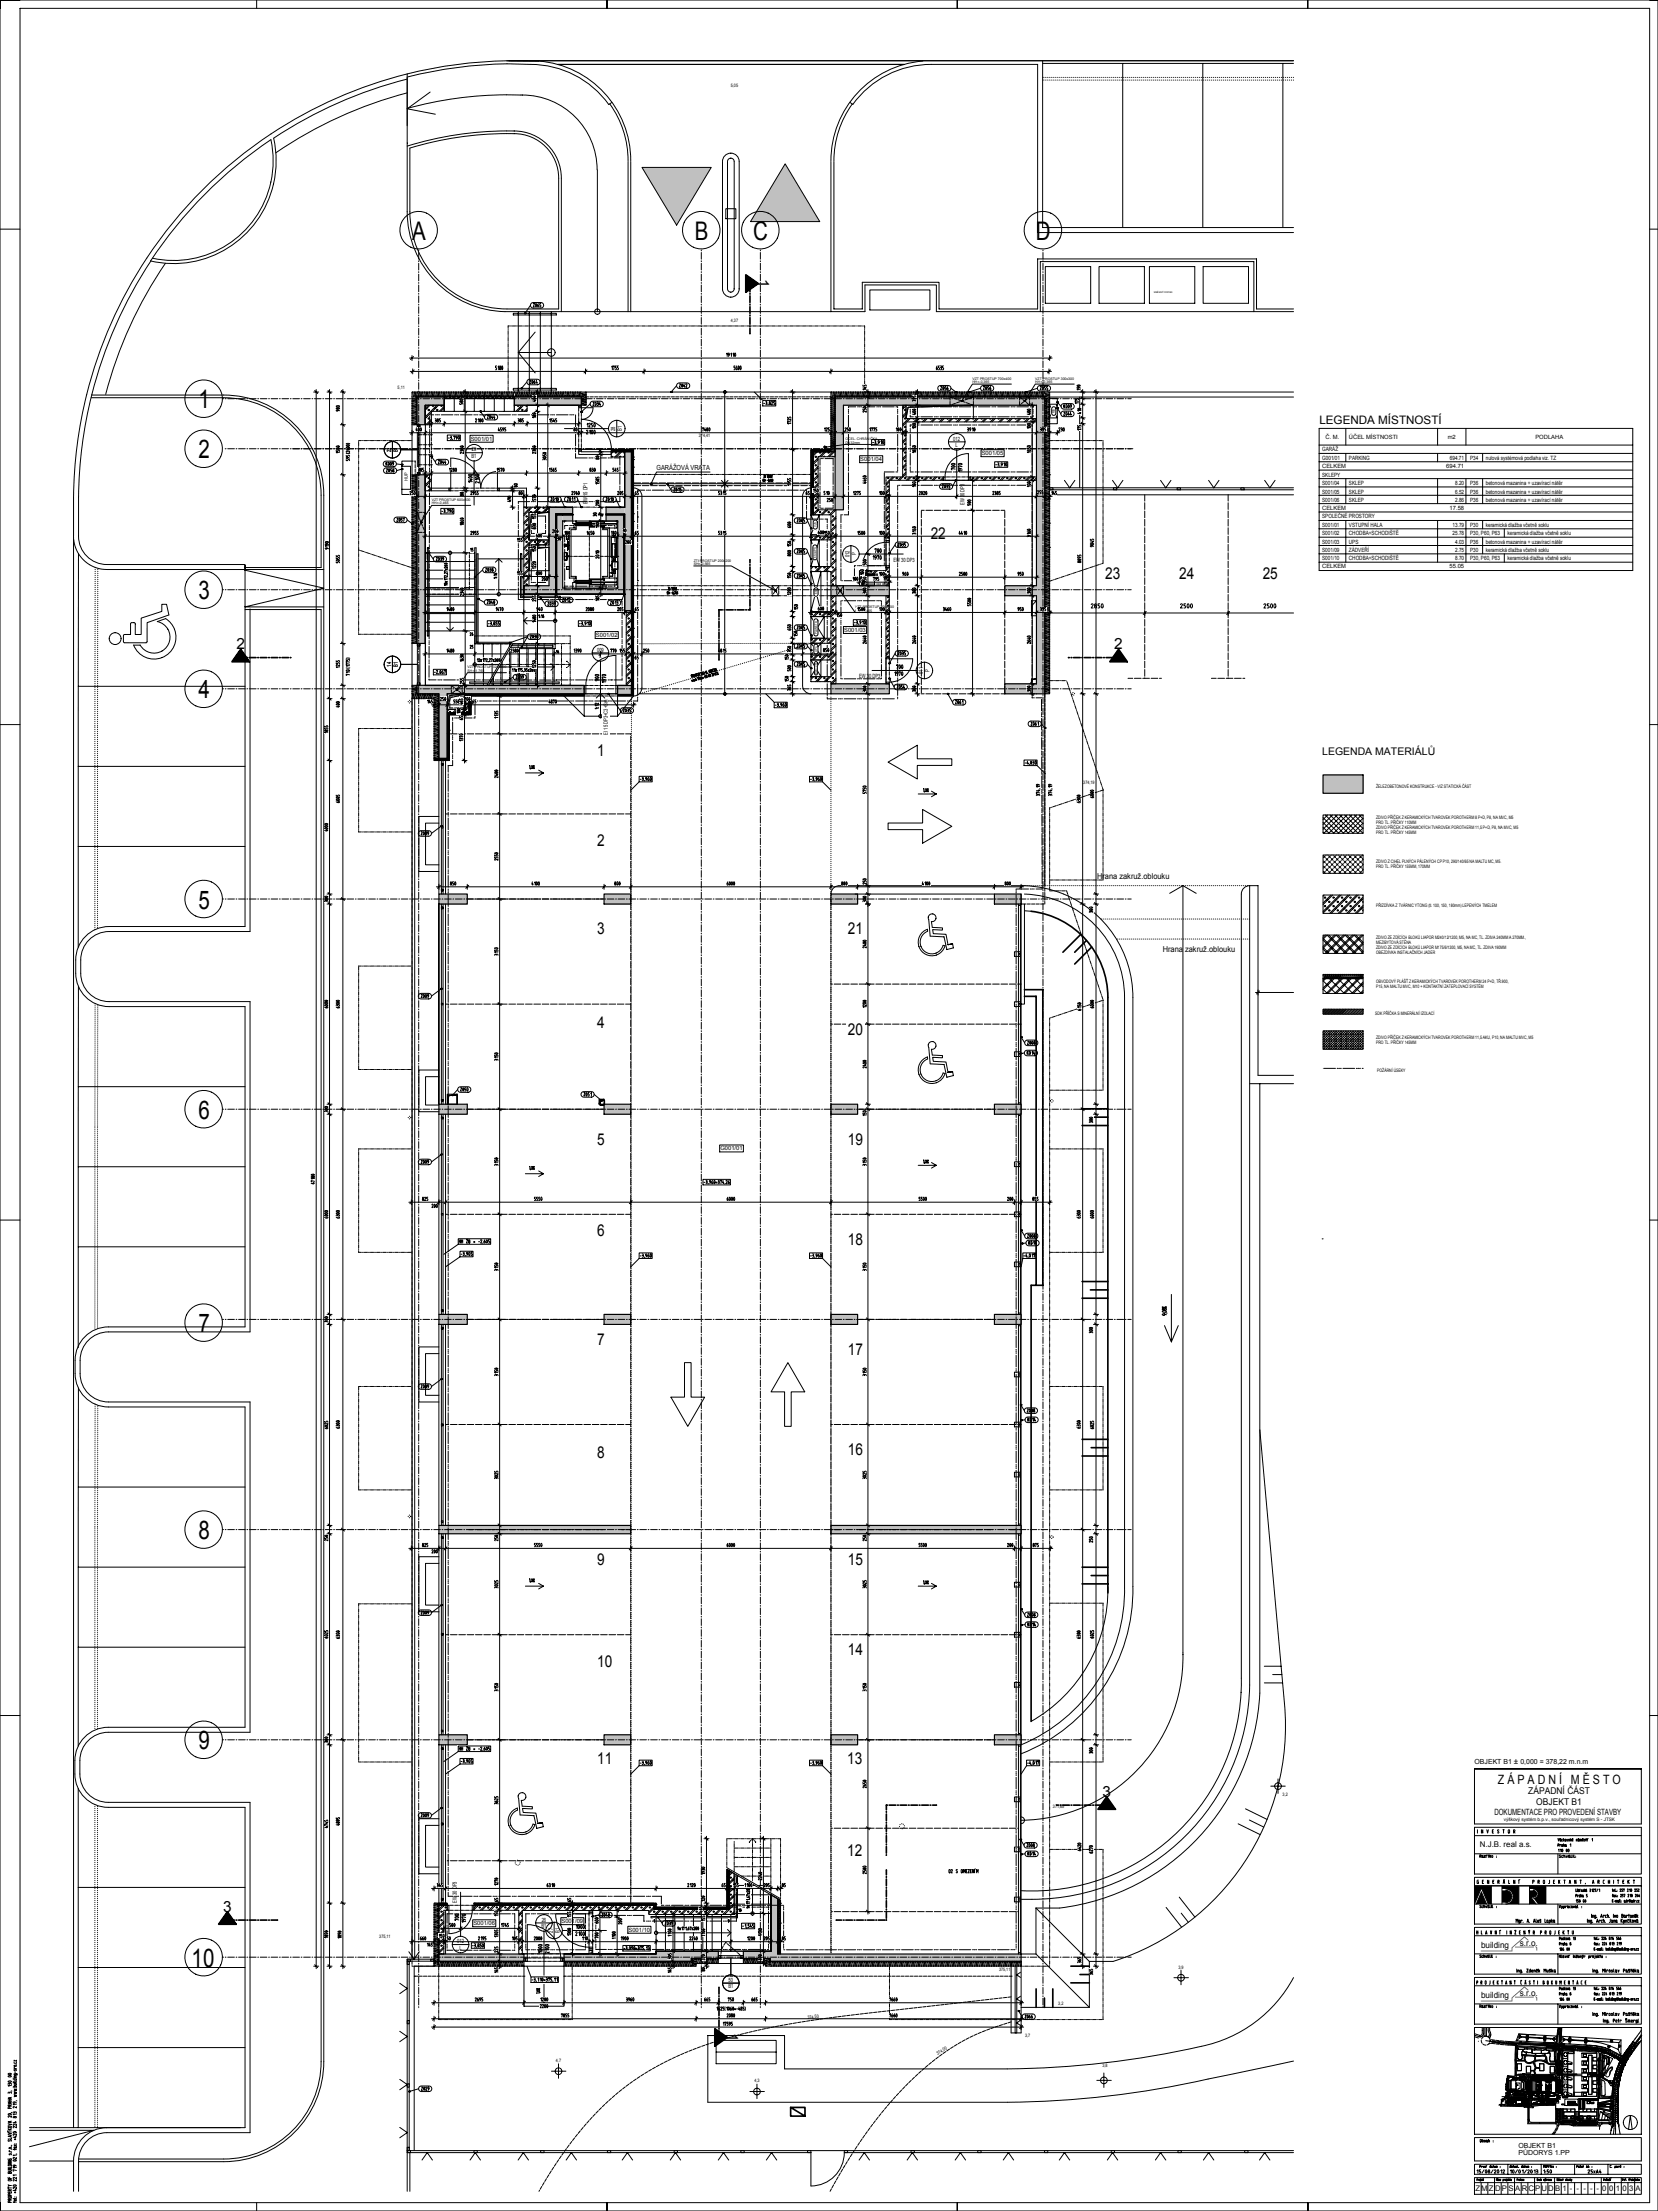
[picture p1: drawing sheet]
<svg xmlns="http://www.w3.org/2000/svg" width="994mm" height="1325mm" viewBox="0 0 994 1325" stroke-linecap="round" stroke-linejoin="round" font-family="sans-serif">
<defs><g id="words">
<g font-size="15.4">
<text x="247" y="144">A</text>
<text x="417" y="144">B</text>
<text x="452" y="144">C</text>
<text x="621" y="144">D</text>
<text x="119" y="245">1</text>
<text x="119" y="275">2</text>
<text x="119" y="359">3</text>
<text x="119" y="419">4</text>
<text x="119" y="545">5</text>
<text x="119" y="671">6</text>
<text x="119" y="799">7</text>
<text x="119" y="923">8</text>
<text x="119" y="1049">9</text>
<text x="115" y="1179">10</text>
</g>
<g font-size="9.8">
<text x="558" y="323">22</text>
<text x="663" y="347">23</text>
<text x="707" y="347">24</text>
<text x="757" y="347">25</text>
<text x="358" y="453">1</text>
<text x="358" y="507">2</text>
<text x="358" y="560">3</text>
<text x="508" y="560">21</text>
<text x="358" y="616">4</text>
<text x="508" y="620">20</text>
<text x="358" y="686">5</text>
<text x="508" y="686">19</text>
<text x="358" y="741">6</text>
<text x="508" y="746">18</text>
<text x="358" y="806">7</text>
<text x="508" y="812">17</text>
<text x="358" y="874">8</text>
<text x="508" y="872">16</text>
<text x="358" y="938">9</text>
<text x="508" y="938">15</text>
<text x="508" y="992">14</text>
<text x="358" y="999">10</text>
<text x="358" y="1058">11</text>
<text x="508" y="1058">13</text>
<text x="508" y="1113">12</text>
</g>
<g font-size="9.2">
<text x="455" y="167" transform="rotate(90 455 167)">1</text>
<text x="142" y="389">2</text>
<text x="668" y="389">2</text>
<text x="661" y="1077">3</text>
<text x="134" y="1146">3</text>
<text x="436" y="1219" transform="rotate(90 436 1219)">1</text>
</g>
<text font-size="7.7" x="898" y="1069">Z Á P A D N Í M Ě S T O</text>
<text font-size="7" x="791" y="254">LEGENDA MÍSTNOSTÍ</text>
<text font-size="6.3" x="793" y="453">LEGENDA MATERIÁLŮ</text>
<g font-size="5.6">
<text x="916" y="1075">ZÁPADNÍ ČÁST</text>
<text x="921" y="1082">OBJEKT B1</text>
</g>
<text font-size="5.2" x="896" y="1088">DOKUMENTACE PRO PROVEDENÍ STAVBY</text>
<g font-size="5.1">
<text x="888" y="1168">building</text>
<text x="911" y="1167">s.r.o.</text>
<text x="888" y="1198">building</text>
<text x="911" y="1197">s.r.o.</text>
</g>
<g font-size="4.9">
<text x="658" y="527">Hrana zakruž.oblouku</text>
<text x="697" y="571">Hrana zakruž.oblouku</text>
<text x="908" y="1057">±</text>
</g>
<text font-size="4.8" x="887" y="1107">N.J.B. real a.s.</text>
<g font-size="4.6">
<text x="884" y="1314">Z</text>
<text x="888" y="1314">M</text>
<text x="892" y="1314">Z</text>
<text x="896" y="1314">D</text>
<text x="900" y="1313">P</text>
<text x="904" y="1313">S</text>
<text x="908" y="1314">A</text>
<text x="912" y="1313">R</text>
<text x="916" y="1313">C</text>
<text x="920" y="1313">P</text>
<text x="924" y="1313">U</text>
<text x="928" y="1313">D</text>
<text x="932" y="1313">B</text>
<text x="937" y="1313">1</text>
<text x="941" y="1313">-</text>
<text x="945" y="1313">-</text>
<text x="949" y="1313">-</text>
<text x="953" y="1313">-</text>
<text x="957" y="1313">-</text>
<text x="960" y="1313">0</text>
<text x="965" y="1313">0</text>
<text x="969" y="1313">1</text>
<text x="973" y="1313">0</text>
<text x="977" y="1313">3</text>
<text x="980" y="1313">A</text>
</g>
<g font-size="4.2">
<text x="394" y="282">GARÁŽOVÁ VRATA</text>
<text x="884" y="1057">OBJEKT B1</text>
<text x="911" y="1057">0,000 = 378,22 m.n.m</text>
<text x="910" y="1287">OBJEKT B1</text>
<text x="910" y="1292">PŮDORYS 1.PP</text>
</g>
<g font-size="3.5">
<text x="369" y="258" transform="rotate(-90 369 258)">28</text>
<text x="373" y="258" transform="rotate(-90 373 258)">B1</text>
<text x="795" y="263">Č. M.</text>
<text x="809" y="263">ÚČEL MÍSTNOSTI</text>
<text x="868" y="263">m2</text>
<text x="920" y="263">PODLAHA</text>
<text x="282" y="264">S001/01</text>
<text x="571" y="264">012</text>
<text x="573" y="268">L</text>
<text x="234" y="271" transform="rotate(-90 234 271)">22</text>
<text x="238" y="271" transform="rotate(-90 238 271)">B1</text>
<text x="283" y="275">B1</text>
<text x="283" y="271">29</text>
<text x="588" y="273">S001/05</text>
<text x="793" y="271">GARÁŽ</text>
<text x="793" y="276">G001/01</text>
<text x="809" y="276">PARKING</text>
<text x="869" y="276">694.71</text>
<text x="881" y="276">P34</text>
<text x="891" y="276">nulová systémová podlaha viz. TZ</text>
<text x="516" y="276">S001/04</text>
<text x="793" y="281">CELKEM</text>
<text x="867" y="281">694.71</text>
<text x="793" y="286">SKLEPY</text>
<text x="793" y="291">S001/04</text>
<text x="809" y="291">SKLEP</text>
<text x="872" y="291">8.20</text>
<text x="881" y="291">P36</text>
<text x="891" y="291">betonová mazanina + uzavírací nátěr</text>
<text x="793" y="296">S001/05</text>
<text x="809" y="296">SKLEP</text>
<text x="872" y="296">6.52</text>
<text x="881" y="296">P36</text>
<text x="891" y="296">betonová mazanina + uzavírací nátěr</text>
<text x="352" y="302" transform="rotate(-90 352 302)">EW 15 DP1</text>
<text x="578" y="303" transform="rotate(-90 578 303)">EW 30 DP3</text>
<text x="793" y="301">S001/06</text>
<text x="793" y="306">CELKEM</text>
<text x="809" y="301">SKLEP</text>
<text x="869" y="306">17.58</text>
<text x="872" y="301">2.86</text>
<text x="881" y="301">P36</text>
<text x="891" y="301">betonová mazanina + uzavírací nátěr</text>
<text x="793" y="311">SPOLEČNÉ PROSTORY</text>
<text x="793" y="316">S001/01</text>
<text x="809" y="316">VSTUPNÍ HALA</text>
<text x="871" y="316">13.79</text>
<text x="881" y="316">P30</text>
<text x="891" y="316">keramická dlažba včetně soklu</text>
<text x="793" y="321">S001/02</text>
<text x="809" y="321">CHODBA+SCHODIŠTĚ</text>
<text x="871" y="321">25.78</text>
<text x="881" y="321">P30, P60, P63</text>
<text x="904" y="321">keramická dlažba včetně soklu</text>
<text x="793" y="326">S001/03</text>
<text x="809" y="326">UPS</text>
<text x="872" y="326">4.03</text>
<text x="881" y="326">P36</text>
<text x="891" y="326">betonová mazanina + uzavírací nátěr</text>
<text x="509" y="334" transform="rotate(-90 509 334)">012</text>
<text x="513" y="333" transform="rotate(-90 513 333)">P</text>
<text x="793" y="331">S001/09</text>
<text x="793" y="336">S001/10</text>
<text x="809" y="331">ZÁDVEŘÍ</text>
<text x="809" y="336">CHODBA+SCHODIŠTĚ</text>
<text x="872" y="331">2.75</text>
<text x="872" y="336">8.70</text>
<text x="881" y="336">P30, P60, P63</text>
<text x="881" y="331">P30</text>
<text x="891" y="331">keramická dlažba včetně soklu</text>
<text x="904" y="336">keramická dlažba včetně soklu</text>
<text x="536" y="337">EW 30 DP3</text>
<text x="793" y="341">CELKEM</text>
<text x="869" y="341">55.05</text>
<text x="357" y="382">S001/02</text>
<text x="506" y="379">S001/03</text>
<text x="358" y="391">009</text>
<text x="359" y="395">L</text>
<text x="234" y="400" transform="rotate(-90 234 400)">14</text>
<text x="238" y="400" transform="rotate(-90 238 400)">B1</text>
<text x="515" y="406">EW 30 DP3</text>
<text x="553" y="404" transform="rotate(-90 553 404)">011</text>
<text x="557" y="403" transform="rotate(-90 557 403)">P</text>
<text x="364" y="440" transform="rotate(-90 364 440)">EI 15 DP3+C3+Sm</text>
<text x="432" y="690">G001/01</text>
<text x="274" y="1141" transform="rotate(-90 274 1141)">EW 30 DP3</text>
<text x="325" y="1152">26</text>
<text x="284" y="1154">S001/06</text>
<text x="325" y="1156">B1</text>
<text x="337" y="1153">S001/09</text>
<text x="377" y="1158">S001/10</text>
<text x="331" y="1159" transform="rotate(-90 331 1159)">27</text>
<text x="335" y="1159" transform="rotate(-90 335 1159)">B1</text>
<text x="274" y="1165">012</text>
<text x="275" y="1169">L</text>
<text x="437" y="1188">50</text>
<text x="437" y="1192">B1</text>
</g>
<g font-size="2.8">
<text x="438" y="52">5,05</text>
<text x="438" y="193">4,37</text>
<text x="238" y="233">5,11</text>
<text x="419" y="262">374,41</text>
<text x="244" y="288" transform="rotate(-90 244 288)">HUP</text>
<text x="649" y="470">374,19</text>
<text x="825" y="472">ŽELEZOBETONOVÉ KONSTRUKCE - VIZ STATICKÁ ČÁST</text>
<text x="825" y="491">ZDIVO PŘÍČEK Z KERAMICKÝCH TVAROVEK POROTHERM 8 P+D, P8, NA MVC, M5</text>
<text x="825" y="494">PRO TL. PŘÍČKY 110MM</text>
<text x="825" y="497">ZDIVO PŘÍČEK Z KERAMICKÝCH TVAROVEK POROTHERM 11,5 P+D, P8, NA MVC, M5</text>
<text x="825" y="500">PRO TL. PŘÍČKY 145MM</text>
<text x="825" y="517">ZDIVO Z CIHEL PLNÝCH PÁLENÝCH CP P10, 290/140/65 NA MALTU MC, M5.</text>
<text x="825" y="520">PRO TL. PŘÍČKY 155MM, 170MM</text>
<text x="825" y="544">PŘIZDÍVKA Z TVÁRNIC YTONG (tl. 100, 150, 180mm) LEPENÝCH TMELEM</text>
<text x="825" y="563">ZDIVO ZE ZDÍCÍCH BLOKŮ LIAPOR M240/12/1200, M5, NA MC, TL. ZDIVA 240MM A 270MM.,</text>
<text x="825" y="566">MEZIBYTOVÁ STĚNA</text>
<text x="825" y="569">ZDIVO ZE ZDÍCÍCH BLOKŮ LIAPOR M175/6/1300, M5, NA MC, TL. ZDIVA 190MM</text>
<text x="825" y="572">OBEZDÍVKA INSTALAČNÍCH JADER</text>
<text x="825" y="589">OBVODOVÝ PLÁŠŤ Z KERAMICKÝCH TVAROVEK POROTHERM 24 P+D, TŘ.900,</text>
<text x="825" y="592">P15, NA MALTU MVC, M10 + KONTAKTNÍ ZATEPLOVACÍ SYSTÉM</text>
<text x="824" y="608">SDK PŘÍČKA S MINERÁLNÍ IZOLACÍ</text>
<text x="825" y="623">ZDIVO PŘÍČEK Z KERAMICKÝCH TVAROVEK POROTHERM 11,5 AKU, P10, NA MALTU MVC, M5</text>
<text x="825" y="626">PRO TL. PŘÍČKY 145MM</text>
<text x="826" y="643">POŽÁRNÍ ÚSEKY</text>
<text x="769" y="1077">3,2</text>
<text x="631" y="1084">371,65</text>
<text x="901" y="1092">výškový systém b.p.v., souřadnicový systém S - JTSK</text>
<text x="227" y="1161">375,11</text>
<text x="599" y="1181">375,11</text>
<text x="706" y="1180">3,9</text>
<text x="634" y="1202">3,2</text>
<text x="484" y="1210" transform="rotate(-8 484 1210)">374,50</text>
<text x="614" y="1221">3,7</text>
<text x="562" y="1232" transform="rotate(-33 562 1232)">374,00</text>
<text x="333" y="1236">4,7</text>
<text x="661" y="1239">3,8</text>
<text x="452" y="1248">4,3</text>
</g>
<g font-size="2.1">
<text x="583" y="228">VZT PROSTUP 700x400</text>
<text x="621" y="228">VZT PROSTUP 300x300</text>
<text x="583" y="230">HH=-0,365</text>
<text x="621" y="230">HH=-0,365</text>
<text x="632" y="248" transform="rotate(-90 632 248)">RIS</text>
<text x="507" y="264">OCEL. CHRÁNIČKA</text>
<text x="507" y="266">DN32mm</text>
<text x="259" y="300">VZT PROSTUP 600x500</text>
<text x="259" y="302">HH=-0,465</text>
<text x="489" y="316" transform="rotate(-90 489 316)">VJS</text>
<text x="489" y="334" transform="rotate(-90 489 334)">ESI-UPS</text>
<text x="416" y="337">ZTI PROSTUP 200x200</text>
<text x="416" y="339">SH=-0,565</text>
<text x="490" y="356" transform="rotate(-90 490 356)">ESI</text>
<text x="513" y="365">VZT PROSTUP 200x200</text>
<text x="513" y="367">HH=-0,465</text>
<text x="490" y="380" transform="rotate(-90 490 380)">PLANET A</text>
<text x="490" y="391" transform="rotate(-90 490 391)">UPC</text>
<text x="280" y="401">VZT PROSTUP 325x500</text>
<text x="280" y="403">SH=-1,765</text>
</g>
<g font-size="1.4">
<text x="692" y="176">SMĚSNÝ ODPAD</text>
<text x="490" y="404" transform="rotate(-90 490 404)">Mereni - UPS</text>
</g>
</g></defs>
<circle cx="972" cy="1234" r="0" fill="#f0f"/>
<g fill="#000">
<path d="M913 1260h1zM933 1256h2v2v-2h-2v2z"/>
<path d="M900 1133v8a4 4 0 0 0 6-2 4 4 0 0 0-2-5zM900 1131v1a5 5 0 0 1 6 3 5 5 0 0 1-1 6h-2h7v-10z"/>
<path d="M917 1133v8h4l-3-4a2.6 2.6 0 0 0 3-1 2 2 0 0 0-2-3zM917 1131v1h2a2.8 2.8 0 0 1 3 3 2.8 2.8 0 0 1-3 3l3 3h5v-10z"/>
<path d="M888 1134l-3 7h6zM884 1131v10l4-9 4 9h2v-10z"/>
</g>
<path d="M918 1247h3v7h-3z" fill="#636363"/>
<!-- layer: Rozpiska -->
<g fill="#575757">
<path d="M888 1199v1h19v-2l7-7 2 2-2-2-8 6v2zM908 1197h11zM921 1197v2v-2z"/>
<path d="M888 1169v1h19v-2l7-7 2 2-2-2-8 6v2zM908 1167h11zM921 1167v2v-2z"/>
</g>
<g fill="none" stroke="#000" stroke-width=".6">
<path d="M884 1095h100v28h-100zM886 1097v2M889 1097v2l-1-2v2M891 1097l1 2v-2M895 1098h.1M895 1097v2M898 1097v2M901 1097h1M901 1097v2M904 1097h1v2l-1-1zM907 1098h1v-1h-1v2M908 1098v1"/>
<path d="M884 1100h100M884 1111h100M887 1113h1v-1h-1v1M887 1113h1M889 1113h-1v-1h1v1M890 1112v1M891 1112v1M891 1112h.1M892 1112h.1M892 1112v1M893 1112v1M893 1113h1"/>
<path d="M894 1112l-1 1M894 1112h1v1zM897 1113h.1M934 1102v2l1-2M934 1111v12M934 1106v-1v2M934 1109l1-1v2M935 1109l1-1v2M935 1112l1 1h-1M936 1106h-1v1M936 1102h-1M936 1103l-1 1v-1l1-1v2"/>
<path d="M936 1108l1 2zM937 1107h-1v-1h1v1M937 1102l-1 1 1 1M937 1112h-1v1h1M937 1102l1 2M937 1106h1v1M937 1105v2M937 1112l1 1M937 1112v1M939 1103l-1 1v-1l1-1v2M939 1112v1l1-1M939 1107h-1v-1h1v1"/>
<path d="M939 1108v2zM939 1102v2l1-2M940 1108v2zM941 1103h-1h1h-1M941 1112h-1M941 1113h-1v-1h1v1M941 1106l1-1v2M941 1102v2M941 1103l1 1M942 1112v1M942 1102l-1 1M942 1103h1h-1l1 1"/>
<path d="M943 1112h.1M943 1112v1M943 1102h-1M943 1112l1 1M944 1113h.1M945 1104v-2v1v1M946 1102h.1M946 1103v1v-1v-1l1 2M947 1104v-2l1 1v1M948 1102v2M948 1103h1h-1l1 1M949 1102h.1"/>
<path d="M950 1103h.1M951 1102h.1M951 1102v2M952 1102h-1M954 1102h1v2M884 1125h100v28h-100zM884 1130h100M884 1131h100M886 1127h-1v2h1v-1M889 1128h.1M889 1127v2M892 1127v2v-2v2"/>
<path d="M894 1131v10M895 1128h.1M896 1127h-1v2h1M898 1128h1l-1-1v2M898 1128l1 1M900 1131v10M901 1129v-2l1 2M901 1128h1M902 1127h-1M903 1132a5 5 0 0 1 4 5 5 5 0 0 1-4 4M903 1133a4 4 0 0 1 3 4 4 4 0 0 1-3 4M904 1127v2h1"/>
<path d="M908 1127v2l-1-2v2M910 1131v10M911 1127h-1v2M917 1131v10M919 1128h1l-1-1v2M919 1132a2.8 2.8 0 0 1 3 3 2.8 2.8 0 0 1-3 3M919 1133h.1M919 1133a2 2 0 0 1 2 2 2 2 0 0 1-2 2h-1l3 4M922 1128h1l-1-1v2M922 1128l1 1M925 1127h1v2zM929 1127v2h-1"/>
<path d="M931 1128h1M932 1127h-1v2h1M934 1127v2M934 1128l1 1M935 1127l-1 1M937 1127h1M938 1127v2M941 1129v-2l1 2M941 1128h.1M945 1132v2M945 1136v1M945 1127v2l-1-2v2"/>
<path d="M945 1139v1M945 1132h.1M945 1133v1M946 1132v2v-1M946 1136v1M946 1139v1M947 1133v1M947 1139v1zM947 1137v-1v1M947 1127h1M947 1132v1M947 1127v2"/>
<path d="M948 1136v1M948 1134v-1v1M949 1134h.1M949 1137v-1v1M949 1133v1M949 1139v1zM950 1132v2M950 1133v1M950 1133h.1M950 1139v1zM950 1129h.1M951 1132v1"/>
<path d="M951 1134v-1v1M951 1136v1M953 1132v1M953 1133v1M954 1133l1-1v2M955 1129v-2v2M955 1128h.1M955 1133l1-1-1 2h1M956 1133l1-1-1 2M958 1128h1l-1-1v2M958 1132l-1 2M958 1128l1 1"/>
<path d="M959 1133v-1v2M962 1127h-1v2h1M964 1128h1M964 1127v2M965 1127v2M966 1136h1M966 1133h1M966 1139h1M967 1132v2M967 1135v2M967 1139h-1v1h1M967 1133h1l-1 1h1"/>
<path d="M967 1127v2M967 1136h1v1h-1zM967 1140h1M968 1132v2M968 1136l1 1M969 1139v1M969 1136l-1 1M969 1134h.1M969 1137h.1M969 1133h.1M970 1127h.1M970 1136h.1"/>
<path d="M970 1137h.1M970 1139v1zM970 1127v2M971 1139h.1M971 1139v1M971 1133l1-1-1 2h1M971 1136h1l-1 1h1M972 1139v1M973 1132h-1l1 1-1 1M973 1128h.1M973 1135h-1l1 2h-1M973 1133l1-1-1 2"/>
<path d="M973 1136l1-1v2M973 1127v2M975 1139v1v-1M975 1133l1-1-1 2h1M976 1136v1M976 1127v2M976 1128l1 1M976 1139v1M977 1127l-1 1M977 1133v-1v2M977 1136v-1v2M977 1140v-1v1v-1l-1 1h1"/>
<path d="M978 1132v2zM978 1135v2zM979 1127h1M979 1139v1v-1M979 1127v2M980 1133v-1v2M980 1136h1l-1 1h1M980 1139v1M981 1132l1 1-1 1M982 1135l-1 2h1M982 1139h-1l1 1M982 1136v1"/>
<path d="M982 1133v-1v2h1M982 1139h1l-1 1h1M983 1135l-1 2h1M983 1136v1M884 1155h100v28h-100zM885 1141l3-7 3 7M885 1157v2M885 1158h1M886 1157v2M888 1142h-1l1 1h-1M888 1157v2M889 1142l-1 1 1 1"/>
<path d="M889 1142l1 1v1M889 1142v2M891 1159v-2v2M891 1142v2v-2M891 1159h.1M892 1141l-4-9-4 9h100M892 1142h.1M892 1143v-1l1 2M893 1144h.1M893 1142v2M893 1157l1 2v-2M894 1142h.1"/>
<path d="M894 1142v2M895 1142v2M897 1157v2l-1-2v2M897 1143h.1M897 1143v1M899 1157v2M900 1157h-1M903 1157v2M906 1157v2l-1-2v2M908 1157h1l-1 2h1M908 1157h1M909 1152v-2v1l1-1v2"/>
<path d="M911 1158h.1M911 1152h-1v-1h1v2h-1M911 1157v2M912 1151v1M913 1152h.1M914 1157v2l-1-2v2M915 1152l1-2v2M916 1152h.1M916 1157l1 2M917 1152h.1M917 1157h-1M917 1157v1"/>
<path d="M919 1158h1v-1h-1v2M919 1152l1-2v2M919 1152h1M919 1158l1 1M921 1150v2M922 1152v-1v1M923 1151h1M923 1158h1v-1h-1v2M924 1151h-1l1 1h-1M926 1150v2h1M926 1158h1v-1h-1v2M927 1158v1"/>
<path d="M928 1152h-1v-1h1v1M929 1152v-1v2M929 1157l1 1-1 1zM930 1150v2M930 1151l1 1M931 1151l-1 1M932 1152h-1v-1h1v1M932 1157v2M934 1141v13M934 1158h1M935 1142v2v-2M935 1157h-1v2h1"/>
<path d="M936 1143v1M937 1143l-1 1M937 1157v2M937 1158l1 1M937 1144h1v-1h-1v1M938 1157l-1 1M939 1143h-1v1M940 1157h.1M940 1157v2M940 1143v1v-1v1M941 1143v1M942 1143h1l-1 1z"/>
<path d="M942 1157l1 2v-2M943 1143v1l1-1M945 1143l-1 1v-1h1v1M946 1142v2M948 1143h.1M948 1144h.1M952 1150v2M952 1152v-1h1v1M954 1147v2M954 1152h-1v-1h1v2h-1M955 1149v-1v1M955 1152h.1"/>
<path d="M957 1149h-1v-1h1v2h-1M957 1152l1-2v2M957 1149h.1M957 1152h1M959 1151v1M959 1149l1-2v2M960 1149h.1M960 1151v1M961 1151h1v1M961 1150v2M962 1148h-1v1M962 1152h.1"/>
<path d="M963 1148h-1v1h1M963 1148h1v1M963 1147v2M965 1149h.1M965 1150v2M966 1151h1l-1 1zM967 1152h.1M967 1147v2M967 1152v-1h1v1M968 1148v1v-1M969 1148h1l-1 1zM969 1140v-1h-1v1"/>
<path d="M969 1152v-1v1M972 1150v2M972 1140h.1M972 1151l1 1M972 1148h1v-1h-1v2h1v-1M973 1150l-1 1M973 1151v1M974 1151l-1 2M974 1140v-1v1M974 1149v-1v1M974 1152v-1h1v1M976 1148h-1v1"/>
<path d="M976 1151h.1M976 1148h1M976 1151v1M976 1147v2M977 1150v1M977 1151v1M977 1148h1v1zM978 1150v2M978 1140v-1v1M979 1149v-1v1M979 1151v1zM980 1151v1v-1"/>
<path d="M980 1149h1l-1-1v1h1M980 1148h1M981 1140h.1M981 1147v2M981 1149h1M982 1151h-1M982 1152h-1v-1h1v1M982 1148l-1 1M884 1160h100M884 1171h100M934 1171v12M884 1185h100v28h-100z"/>
<path d="M884 1190h100M885 1188h1v-1h-1v2M888 1188v-1v2M888 1188v1M890 1187l1 1v1zM893 1187v2M895 1188h.1M896 1187h-1v2h1M897 1187v2M898 1188v1M898 1187l-1 1M900 1187h1"/>
<path d="M900 1187v2M903 1189v-2v2M903 1189h.1M906 1187v2l-1-2v2M908 1187h.1M908 1187v2M912 1187h.1M912 1187v1v1M914 1189v-2l1 2M914 1189h1M915 1187h-1M917 1188v1"/>
<path d="M919 1187h1M919 1187v2M922 1187v2M925 1187l1 1-1 1zM928 1187v1v1zM930 1187v2M930 1188l1 1M931 1187l-1 1M932 1187l1 2v-2M935 1189v-2v1l1-1v2M938 1188h.1M938 1187v2"/>
<path d="M941 1187v2l-1-2v2M943 1187h.1M943 1187v2M945 1189h1M946 1189v-2l-1 2M948 1187v1v1M950 1188h1M951 1187h-1v2h1M884 1220l3 1M884 1215h100v64h-100zM884 1201h100M887 1203h1v-1h-1v1"/>
<path d="M887 1203h1M888 1215v5h-1l-3-1M889 1203h-1v-1h1v1M889 1219l-1 2h-1M889 1215v4M889 1219v1M890 1202v1M890 1215v6h1v-6M891 1202v1M891 1202h.1M892 1202h.1M892 1215l1 5-1 1 1 1 1-2-1-5"/>
<path d="M892 1202v1M893 1202v1M893 1218v1M893 1203h1M894 1219l-1 2M894 1202l-1 1M894 1202h1v1zM897 1203h.1M915 1220v1M916 1220v1M920 1220l-10-1 2 2-3 2M934 1201v12"/>
<path d="M934 1215l-1 9M935 1202v1v-1M935 1215l-1 9M935 1215l-1 12M935 1215v9l1 2 17 1M936 1215l-1 9M936 1202v1M936 1215v10M937 1202l-1 2M937 1203h1v-1h-1v2M939 1203l-1-1v1M940 1203v-1v1"/>
<path d="M941 1202v1M942 1202l1 1h-1zM943 1202v1l1-1M944 1202h1v1h-1zM946 1202v1M948 1203h.1M984 1220l-8 10M984 1217l-9 12M884 1221l2 1M886 1224h.1M888 1223v2M888 1221h-1"/>
<path d="M889 1225l2 1M889 1221l-1 1M890 1221h2M891 1223l5 1M893 1221v3M893 1225l-2 1M893 1223l1 1h2M894 1223h2M894 1224l2 1M895 1223h1M895 1224h2M896 1225h-2h-2"/>
<path d="M897 1223h2M897 1225h2M897 1225h.1M897 1224h.1M897 1224l2 1M897 1224h2M898 1224h2M899 1223l2 1M899 1226h2M900 1225h2M900 1225h.1M900 1224h.1"/>
<path d="M900 1224l2 1M901 1225l22 1h3M901 1224h2M902 1224h2M902 1226h7M903 1225h1M903 1225h.1M903 1224h.1M904 1225l5 1M904 1224l49 3M904 1225l13 1M904 1225h.1"/>
<path d="M904 1224l28 1 1-1M908 1235h1M908 1236h1M908 1232h1M908 1231h1M908 1228h1M908 1225v20M908 1227h1M909 1235v9M909 1228h.1M909 1227h.1M909 1231v13"/>
<path d="M909 1236h.1M909 1227v8M909 1227l-1 4M909 1227l22 1h1M909 1226h.1M909 1226l23 2M909 1226v1M909 1223l24 2M909 1225v2M909 1225l-1 2M909 1240h.1M909 1228h1"/>
<path d="M909 1231h.1M910 1231h.1M909 1237h3v4h-3zM910 1228h3v2h-1l1 3-1 2h-2l-1-2zM910 1228h.1M910 1221h2M911 1222h.1M911 1221h5M911 1220h.1M911 1224h.1M911 1224h1M911 1225h-8"/>
<path d="M911 1224v1M911 1224v1h-2M911 1225h-1M912 1225h1M912 1221l19 1M912 1225l21 2h-3M912 1224v1M912 1224v1l12 1M912 1224h.1M913 1225h.1M913 1232h.1M913 1228h5v2h-5z"/>
<path d="M914 1232v1zM914 1233v2l1 1M915 1233h9a1.5 1.5 0 0 1 2-1 1.5 1.5 0 0 1 0 2 1.5 1.5 0 0 1-2 1h-3l-4 1a2.4 2.4 0 0 1-2 0 2.4 2.4 0 0 1 0-3zM915 1230h.1M915 1230v2h5v-1M915 1221v1M915 1239h2v4h-2zM915 1221v3M916 1228h.1M915 1236h.1M916 1230h2M916 1228l-1-1h-6v4h1h-1v4h5v-3h-2h3v-2"/>
<path d="M916 1228v-1l4 1v1M916 1221v3M916 1221l17 2M916 1221v1M917 1226l36 2M917 1226h.1M918 1225v1M918 1229l2-1 4 1v2h-6zM919 1225v1M919 1236l1 3v3v1M919 1233h.1M919 1233h1v2l-1 1"/>
<path d="M920 1225v1M920 1229h.1M920 1231h.1M920 1235l-4 2M921 1231v1h1h4v-1M921 1235h.1M921 1229h3v2h-6v-1M921 1233l-1 2h1M923 1240h.1M923 1237h2v4h-2zM923 1235h-2M924 1232h-9l-1 1"/>
<path d="M924 1235h.1M924 1229h5v2h-5zM924 1226h.1M924 1232h.1M924 1235l4 2M925 1226h.1M925 1232h.1M925 1222v1M925 1221v1M926 1226h.1M926 1232l1 1v3l1 1M926 1235l1-1v2z"/>
<path d="M926 1222v3M926 1220v2M926 1226v-1l-2 1M926 1226h-2M926 1231h.1M926 1225h11M926 1226l4 1zM926 1226h5M926 1226h4h-4zM926 1226v-1l11 1v1M926 1222v1M926 1224v1"/>
<path d="M926 1221v1M926 1231l2 6h4v-1M926 1226h3M927 1224l-1 1M927 1229h.1M927 1229v-1h-7v1h-2v1M927 1225h.1M927 1222v1M927 1221v1M927 1224v1M927 1227h5zM927 1227h1z"/>
<path d="M928 1227h.1M928 1227h-1h1h-1h1M928 1237h.1M929 1229h3v1v6h-3v-1v-4zM929 1237h.1M929 1239h3v4h-3zM929 1237h5M930 1227h5M930 1226l2 1M930 1227h.1M930 1224v1M930 1235h4"/>
<path d="M930 1225h.1M930 1227h1zM931 1225h.1M931 1227h.1M931 1222h1M931 1224v1M931 1229h.1M931 1222h2M931 1226l1 1M931 1226h.1M931 1223h1M931 1229l-4-1v1"/>
<path d="M931 1229l1-1v1v6M932 1221h.1M932 1228h2M932 1228h.1M932 1227h.1M932 1226v1M932 1226h.1M932 1225v3zM932 1225v2M932 1233h.1M932 1235h1v1zM932 1238h1z"/>
<path d="M932 1237h1zM932 1227h4zM932 1235h.1M932 1236h.1M932 1235v1M933 1226l-1 1M933 1236v1zM933 1238v5h1M933 1237h1M933 1238h1M933 1235h1M933 1238v1z"/>
<path d="M933 1236v7h1M933 1229v6M933 1229h.1M933 1235h.1M933 1236h.1M933 1238h.1M933 1239h.1M933 1237h.1M933 1228h.1M933 1220l-2 2 2 3M933 1220v5M933 1220l-23-1-1 4"/>
<path d="M933 1239h1h-1M933 1240h1zM933 1239h1zM933 1226h.1M934 1228h.1M934 1238h.1M934 1228v1zM934 1225l-1 1M934 1226h.1M934 1228h2zM934 1225h.1M934 1228v1"/>
<path d="M934 1232h.1M934 1234h.1M934 1238h-1M934 1235h.1M934 1235v1M934 1236h.1M934 1235h-2v1h2M934 1229h.1M934 1229h-1M934 1231v4M934 1229v6M934 1235v9"/>
<path d="M934 1231h.1M934 1228v1v-1M934 1227h.1M935 1228h.1M934 1228l1 1zM934 1238h3M934 1227v27M934 1233v1zM934 1229l1 1zM934 1233l1 1-1-1M934 1233h.1M934 1231h1"/>
<path d="M935 1231l-1-1v1M935 1231h.1M935 1226h.1M935 1230l-1 1zM935 1228l-1 1zM935 1233h-1M935 1230h.1M935 1232l-1 1zM935 1233h.1M935 1228v1v-1M935 1229h.1M935 1232h.1"/>
<path d="M935 1229v3M935 1234h.1M935 1232v1zM935 1237v1M935 1235v8M935 1235h1zM935 1236h1zM935 1240h1zM935 1235h.1M935 1237v2M935 1226v1h2M935 1235h1v2"/>
<path d="M935 1238v1M935 1238h2M935 1239h1v3M935 1230v-1v1M935 1228v1zM935 1228v1M935 1237h.1M935 1229v1zM935 1231v-1v1v-1v1M935 1230v1zM935 1229v1M935 1229v6"/>
<path d="M935 1229h1M935 1229h2M936 1237h.1M936 1229h.1M936 1229v9M936 1228l-1 1M936 1228h.1M936 1223h12a46 46 0 0 1 22 5M936 1222h2M936 1239v4M936 1237h-1M936 1239h.1"/>
<path d="M936 1238h.1M936 1232h.1M936 1236h.1M936 1231v1M936 1225h.1M936 1227l17 1M936 1226l1 1M936 1229v2M936 1232v4M936 1237v1M936 1239v1M936 1238h1z"/>
<path d="M936 1239h1zM936 1228h1M937 1238h.1M937 1228h.1M937 1227h.1M937 1228h-1M937 1225h.1M937 1229h9M937 1228v1M937 1232v4M937 1237v3M937 1229h-1"/>
<path d="M937 1234h3M937 1231h-1v1h1M937 1236h-1v1h1M937 1229v28h3v-27l3 1v-1l-6-1v2M937 1226v1M937 1229l6 1M937 1228h2M937 1227l18 1M937 1227l4 1zM937 1223h.1M937 1223h1M937 1222h.1"/>
<path d="M937 1228l21 2M937 1225h1v1a69 69 0 0 0 18 0l1 1M937 1225v2l1-1M938 1225l-12-1v2M938 1240l4 1v1l-3-1v1h-1l-1-1zM938 1235l4 1v1h-3h-1l-1-1zM938 1228h.1M938 1222l32 2v4M938 1227v1l1-1M938 1227h1zM939 1228h.1M939 1227h-1"/>
<path d="M939 1231h.1M939 1235v1M939 1228h4v1l-4-1zM939 1228h4zM939 1227h.1M939 1228v1l1-1 2 1v-1M939 1232h.1M939 1237h.1M939 1230l1 1M940 1231h-1v-1h-1l-1 1 1 2h1v-1h1M940 1230v1M940 1239h-5"/>
<path d="M940 1227h-5v4M940 1227h.1M940 1237v3M940 1230v6M940 1237h2M940 1231h3zM940 1223v1M940 1222v1M941 1223l-1 2M941 1227l-1 1zM941 1221v2M941 1223v1"/>
<path d="M941 1227l1 1zM941 1227v1M941 1222v1M941 1227h.1M941 1223v2M942 1228h.1M942 1223v1M942 1222v1M942 1228h1zM943 1229h12a2.5 2.5 0 0 1 4 2v3M943 1228h.1M943 1229v14"/>
<path d="M944 1228h.1M944 1228h1zM945 1228h1zM946 1227h.1M946 1228h1zM946 1229l11 1v15M947 1228a44 44 0 0 1 16 1M947 1228h6M947 1228h.1M948 1233h4v2h-4M948 1238h4v2h-4M948 1231h9"/>
<path d="M948 1231h9v2h-2v2h2v3h-2v2h2v3h-2v2h2v2h-2v2h2v3h-2v2h2v3h-9v-3h4v-2h-4v-3h4v-2h-4M948 1231v2h4v2h-4v3h4v2h-4M949 1231h2v2h-2zM949 1236h2v1h-2zM950 1224h.1M950 1222v1M950 1224v2M950 1228h-3M950 1228h1M951 1224h.1M951 1222v1M951 1227h.1"/>
<path d="M951 1228h.1M951 1224v2M951 1226v1M952 1226v1M952 1232h2v11h-2zM952 1228h1M953 1228h.1M953 1228l1 1M953 1228l5 1M953 1228h1M953 1227h2M954 1228h2"/>
<path d="M954 1228h-4M954 1228l1 1zM954 1229h.1M954 1228l1 1M954 1229h1M954 1229l5 1M955 1229h.1M955 1228h3zM955 1228h.1M955 1229h-1M955 1229h2M955 1228h1"/>
<path d="M956 1228h.1M956 1227h2M956 1229v-1v1M956 1228l1 1M956 1229h1zM956 1229h1M956 1228h1M957 1229h.1M957 1228h.1M957 1230h.1M957 1238h-2v2h2M957 1233h-2v2h2"/>
<path d="M957 1227h1a38 38 0 0 1 14 5M957 1227a26 26 0 0 1 15 5h1l2-3M957 1228l2 1M957 1227h.1M957 1228l2 1h-1M957 1229h1M958 1229l-1-1 1 1M958 1228h.1M958 1230h.1M958 1240h1h-1M958 1239h1zM958 1238h1z"/>
<path d="M958 1235h1zM958 1234h1zM958 1234h1h-1M958 1238h1M958 1229h1M958 1227l2 1M958 1236v2M958 1229l4 1M958 1237h.1M958 1236h.1M959 1238h.1M959 1228h.1"/>
<path d="M959 1230h.1M959 1234h-1v1l1 1h-1M959 1234v11l-1 1M959 1229h.1M959 1235h.1M959 1228v1M959 1228l3 1h-3M959 1228l5 1M959 1228l2 1h-2M959 1234h.1M959 1231v18M959 1231v3"/>
<path d="M959 1231h.1M960 1228l-1 1M960 1233h-1h1M960 1228v1M960 1228h.1M960 1230h3M960 1229h.1M960 1230h.1M960 1229l1 1M960 1229l2 1M960 1231v12M961 1230h.1"/>
<path d="M961 1229v1M961 1228l2 1M961 1229l-1 1M961 1230h1zM961 1229h.1M961 1236v4l1-1M961 1229l11 5M961 1229h1zM961 1229h1M962 1231h.1M962 1232l-2 3M962 1232l5 2-6 11h-1"/>
<path d="M962 1232h-2M962 1229h.1M962 1232v2M962 1230v1M962 1230h.1M962 1229h-1M962 1230h-1h1M962 1239v4h-2M962 1234l-1 2M962 1234h1v3l-3 6 1-3v-4zM962 1230h1M962 1230l1 1z"/>
<path d="M962 1230l3 1M963 1230l1 1zM963 1231h.1M963 1229l8 4 2-1 2-3M963 1229h.1M963 1237l1 1v-5l-2-1-2 4v7M963 1237l-1 2M964 1231h.1M964 1226v1M964 1233l-2 1M964 1233v5l-1-1M964 1233l-2-1-2 4h1"/>
<path d="M964 1233l-1 1v3M964 1230h1zM964 1231h1zM964 1226v2M964 1233h1v4h-1zM965 1229h-1M965 1226l-1 1M965 1231h.1M965 1232h1zM965 1229h.1M965 1231v1zM965 1232h.1"/>
<path d="M965 1226l-1 3M965 1232l-1-1 1 1M965 1231h1zM965 1231h1M965 1223v1M965 1226v1M965 1229v1M965 1230h1zM966 1223v1M966 1231l2 1M966 1232l1 1zM966 1232h.1"/>
<path d="M966 1239h.1M967 1231h.1M967 1232h.1M967 1223v1M967 1233l3 2M967 1233l-4-2a2 2 0 0 0-3 0 2 2 0 0 0 0 2v23l1 1h4l1-2M967 1232l3 2h1l-1 1v-1zM967 1233l1 1v-1M967 1233h1M967 1232l1 1zM968 1233h.1M968 1232l5 3"/>
<path d="M968 1232h.1M968 1233h-1M968 1231v1zM968 1233l-1-1 1 1M968 1233h1h-1v-1v1M969 1232h.1M969 1233l5 3-4 9M969 1240v1M969 1234h1zM969 1240h1M969 1234h1M970 1234h.1"/>
<path d="M970 1234v1v-1M970 1234h-1M970 1234v-1zM970 1234l-1-1 1 1M970 1228l2 4M970 1235h.1M970 1238l-1 2M970 1233h.1M970 1227h1M970 1227h2M970 1235l1 1M970 1226l1 1"/>
<path d="M970 1237h1v1zM970 1238h.1M970 1226h2M970 1235l1 1v1M970 1226h1M970 1235l1-1v1M970 1235h1M970 1235l1 2M971 1238h.1M971 1237h.1M971 1238l-1 2M971 1237v1"/>
<path d="M971 1234h.1M971 1239h.1M971 1236l-1 2M971 1236v1M971 1236h.1M971 1237h-1l1 1M971 1233h1zM971 1232l1 1M971 1239v2M972 1240h-1zM972 1231h.1M972 1234h.1"/>
<path d="M972 1223l-36-2 2 1-2 3 21 2M972 1223v9M972 1223l-2 2M972 1239h.1M972 1236h.1M972 1237h.1M972 1235h.1M972 1232h.1M972 1238l-2 5M972 1240l-1 2M972 1232l1 1zM972 1238h.1"/>
<path d="M972 1238v1M972 1238v1l1-1h-1M972 1237l-3 10M972 1237h1M972 1235v1zM972 1236v1M972 1232l1 1M973 1233l-2 3M973 1237l1 1zM973 1240l-1 2zM973 1237h.1M973 1233h.1"/>
<path d="M973 1234l-2 3M973 1234h.1M973 1235h-1zM973 1233v1M973 1236h-1M973 1236h.1M973 1233l1 1zM973 1236l-1 2M973 1233l-1 1M973 1238v1zM973 1238l-1 2zM973 1234v1z"/>
<path d="M973 1233l1 1M973 1240l-1 2M973 1240v1M973 1240l-2 7M973 1232h.1M973 1235h.1M973 1232v1zM973 1232h1h-1M973 1239v1M973 1239h.1M973 1238v2zM973 1238h.1"/>
<path d="M973 1236v1M973 1231v1zM974 1234l-1 2M974 1234h.1M974 1236h.1M974 1237v1zM974 1238h.1M974 1238l-1 2M974 1232v1zM974 1237h.1M974 1235h.1M974 1238v-1v1"/>
<path d="M974 1237v1M974 1230h1zM974 1234l-1 1M974 1230h.1M974 1230v1zM974 1230v1l1-1h-1M974 1235v1zM975 1234h-1M975 1234h.1M975 1235h.1M975 1233l-1 1M975 1233h.1"/>
<path d="M975 1230l-2 3M975 1234v1zM975 1229l-2 4M975 1232l-1 2M975 1229h.1M975 1230v1zM975 1230h.1M975 1232v1M975 1232h.1M975 1235l-1 2zM976 1231h-1zM976 1233h-1z"/>
<path d="M976 1228l-1 1zM976 1232h-1M976 1235l-2 3M976 1228l3-4-3 4M976 1232h.1M976 1230h-1M976 1230h.1M976 1229h.1M976 1234v1M976 1228h.1M976 1228h1h-1M976 1234h.1"/>
<path d="M976 1231v1M976 1231h.1M976 1229v1zM976 1228l1-1-1 1M976 1228v1v-1M976 1231l-1 2M976 1230l-2 4M976 1230h1M977 1232v1M977 1227h.1M977 1230h.1M977 1230l-2 4"/>
<path d="M977 1230l-1 1M977 1228h.1M977 1228h-1zM977 1230l-4 6M977 1233l-1 2M977 1228v1zM977 1231h.1M977 1226v1M977 1229h.1M978 1230h-1zM978 1227l-1 1zM978 1231h.1"/>
<path d="M978 1227l-6 8M978 1226h.1M978 1230v1M978 1231l-1 2M978 1225v1M978 1227h.1M978 1225h.1M978 1229h.1M979 1227l-2 3h-1M979 1227h.1M979 1228h.1M979 1225h.1"/>
<path d="M980 1227h.1M980 1224h.1M981 1226h-1zM981 1225h.1M983 1224l-8 11M983 1224h.1M983 1224l-3 3M983 1221l-6 8M984 1223l-6 8M984 1223h.1M984 1220l-5 7M900 1259h2v2h-3"/>
<path d="M900 1259v4M900 1259h.1M900 1259l3-2-3 2M900 1259v3v1M900 1259l1 1-1-1M900 1257h17M901 1258v1M902 1256l1 1zM903 1257h.1M903 1257h-1M903 1256h.1M903 1257h11"/>
<path d="M903 1260h1M903 1253h1M903 1250h1M903 1251h.1M903 1250h.1M903 1253h.1M903 1248h1M903 1256h2M903 1252l1-6v6M903 1252v1M903 1247h1M903 1257v1"/>
<path d="M903 1251h1M903 1257h1M903 1246h1M903 1258h.1M904 1245h.1M904 1252v1M904 1248v1M904 1257l-1 1M904 1254l-1 1-1 3h-2M904 1254v1zM904 1255h.1M904 1254h.1"/>
<path d="M904 1254v1M904 1253h.1M904 1245l-1 5M904 1245h3M904 1257v1M904 1245l-1 8M904 1256h.1M904 1259h.1M904 1260h4M904 1259l-1 1M904 1259h11M904 1253v1"/>
<path d="M904 1253h1M904 1254v1h1h-2M904 1245v7h-1M904 1247h1v6h-1v-3zM904 1252h5v2M904 1260h1zM904 1257v1zM905 1245h4v2h-3v6h-2zM905 1247h1v6h-1zM905 1257v1zM905 1255h.1M905 1255h1"/>
<path d="M905 1256h-2M905 1252l4 1M905 1252v2h8M905 1253h.1M905 1258l1-1v1M905 1259h.1M905 1252h.1M905 1259l1 1zM906 1259h2v1M906 1253l-2 1v1h1M906 1255h-3v1M906 1255l-1 1"/>
<path d="M906 1254h.1M906 1254h1v-1h-1v1M906 1247h3M906 1259h.1M906 1253v1M906 1257v1zM906 1256v1M906 1245h4M906 1260h1zM907 1259h.1M907 1254h-1M907 1246h3"/>
<path d="M907 1255v1M907 1255h7M907 1257v1zM907 1259h-3v1M907 1260h.1M907 1253h.1M907 1257v1M907 1255h.1M907 1253v1M907 1254h.1M907 1253h1M908 1254h.1"/>
<path d="M908 1253h-1M908 1253h.1M908 1254h-1M908 1253v1M908 1256h.1M908 1257v1zM908 1245h2v1h-3M908 1259h1M908 1259v1v-1M909 1256h.1M909 1257v1zM909 1244l-1 1-4-1v1"/>
<path d="M909 1247h3v6h-3zM909 1252h-3v2h3v-1M909 1253h-1M909 1259v2M909 1253h.1M909 1253l-2 1M909 1259v1M909 1259h.1M909 1259h1M909 1258v-1v1M909 1249h2v3h-1v1h-1v-3h1h-1zM909 1244l5 1"/>
<path d="M909 1243h11l-1-2h-2h3v-1l-1-3h-1a3 3 0 0 1-4-2h-5v4v1v5h-2M909 1253v1M910 1257v1zM910 1256h.1M910 1253v1zM910 1246h.1M910 1246h-4M910 1245v1M910 1245v1zM910 1259h.1M910 1245h.1M910 1243h1z"/>
<path d="M910 1259h1M911 1259h1M911 1246h-1M911 1253v1v-1M911 1256h.1M911 1258v-1v1M911 1246l5 1M911 1246h.1M911 1245h-1M911 1259h-1M911 1259h.1M911 1243v1"/>
<path d="M911 1245h.1M911 1246v1zM911 1257v1zM911 1253v1zM911 1243h2zM912 1259h.1M912 1257v1zM912 1256h.1M912 1253v1zM912 1259h-2M912 1245v2M912 1246v1z"/>
<path d="M912 1245h.1M912 1253h1h-4M912 1247h1M912 1246v1M912 1260h.1M912 1259v2M912 1259h2M912 1246h.1M912 1253v1M912 1254h.1M912 1257v1M913 1257v1"/>
<path d="M913 1259v2M913 1254h.1M913 1253v1M913 1256h.1M913 1243h-2M913 1243h1h-1zM913 1247h1v1v5h-1v-1zM913 1247h1v1v5h-1zM913 1245h.1M913 1246v1zM913 1257v1zM913 1259h.1"/>
<path d="M913 1254h1M913 1253h.1M913 1260h.1M913 1253h-5M913 1260h1zM914 1260h.1M913 1244h1zM913 1244h.1M913 1246l1 1zM913 1245h1zM914 1247h.1M914 1254h.1"/>
<path d="M914 1245h.1M914 1257v1zM914 1256h.1M914 1244h.1M914 1246h.1M914 1259h.1M914 1260h1zM914 1246v1M914 1258h.1M914 1257v1M914 1243h1M914 1243h1z"/>
<path d="M914 1255v1M914 1255h.1M914 1254v1M914 1254h-1M914 1258h-11v-1v1h11M914 1260h-1M914 1255v3M914 1256v1M914 1259v3h-10M914 1259v2M914 1256h-7M914 1247v5"/>
<path d="M914 1256v2M914 1257h.1M914 1245h-3M914 1245h1zM914 1246h1zM914 1246v1h-3v-1M914 1245l1 1zM914 1257h1M915 1257h-1M915 1259h-11M915 1248v1M915 1248v7h1"/>
<path d="M915 1257h.1M915 1259h.1M915 1256h-1M915 1248h.1M915 1259v2M915 1257v1M915 1257l1 2M915 1257l1 1M915 1256h.1M915 1257v1h1M915 1246l1 1M915 1246h.1"/>
<path d="M915 1250h1v5M915 1251h1l-1 1M915 1250h1zM915 1251h1zM915 1252h1zM915 1253h1zM915 1254h1zM915 1248h1zM915 1249h1zM915 1253h1h-1M915 1258h1M915 1248h1"/>
<path d="M915 1259h1M916 1248h-1M916 1258l1 1zM916 1258v4M916 1259h1zM916 1255h.1M916 1243h.1M916 1255l-1 1M916 1258v1M916 1259h-1M916 1250h-1M916 1243v1"/>
<path d="M916 1244v1M916 1247l-1 1v6v1M916 1249h.1M916 1245h1M916 1245h-5M916 1247v8M916 1247h.1M916 1244h-1v1M916 1257h.1M916 1248h.1M916 1243v30h19M916 1245h2"/>
<path d="M916 1246h-6M916 1244h.1M916 1247v1M917 1255h1M917 1255v4M917 1258h.1M917 1244l1 1M917 1255v4h1v2h-1M917 1243v2M917 1257h.1M917 1243h.1M917 1255h.1"/>
<path d="M917 1258v1M917 1245h-1h2M917 1255l1 3h-1M917 1255v17h16M917 1241h.1M918 1245h.1M918 1245h1M918 1241h.1M918 1259v2M918 1259v2v-2M918 1247h3v7h-3zM918 1259h.1"/>
<path d="M918 1259h5M918 1245l-1 1M918 1245h16M919 1244l-1 1M919 1244h.1M919 1245h12M919 1259h.1M919 1244v1M919 1245h.1M919 1244h10M919 1244v1zM920 1259h.1"/>
<path d="M920 1244v1zM920 1245h.1M920 1244v1l1-1M921 1259h.1M921 1244v1v-1M921 1244v1zM922 1244v1zM922 1259h.1M922 1260h.1M922 1244v1M922 1259v1M923 1244v1z"/>
<path d="M923 1259h.1M923 1259l-5 2M924 1259h1M924 1259h.1M924 1244v1v-1M924 1260h.1M924 1247h3v7h-3zM924 1260h1h-1zM925 1259h.1M924 1244v1zM925 1244v1v-1M925 1259h-1"/>
<path d="M925 1260h.1M925 1244v1zM925 1244l1 1v-1M926 1259h.1M926 1259h-2v3M926 1260h.1M926 1244v1zM926 1259v2M927 1259h1M927 1258h6M927 1244v1zM927 1259h.1"/>
<path d="M927 1259v2M927 1260h.1M927 1244v1M927 1258h.1M928 1260h.1M928 1259v2M928 1244v1zM928 1259l1-1v3M928 1259h-1h5M928 1258v3M928 1244v1M928 1259h.1"/>
<path d="M928 1244h.1M928 1244h1l-1 1 1-1M929 1259v2M929 1245h.1M929 1244h.1M929 1244v1M929 1260h.1M929 1259h2M929 1259h.1M929 1259h3M930 1260h.1M930 1259v2"/>
<path d="M930 1245h1M930 1259v1M930 1247h2v8h-2zM930 1245h.1M930 1243h.1M930 1243v2M930 1244h-11M930 1244h.1M931 1259v2M931 1260h.1M931 1243h.1M931 1244h1v1h-1"/>
<path d="M931 1243v2M931 1245h.1M931 1259h1v14M931 1259h.1M932 1241h.1M932 1259h.1M932 1258h.1M932 1245h.1M932 1246h.1M932 1241v2h-1M932 1241v-3l-4-1a8 8 0 0 0-7-1h-1l1 3 2 1h-2l-1 1 1 2h10M933 1259h.1"/>
<path d="M933 1243h3zM933 1260h1v1h-1zM933 1246l1 1M933 1246h-1v1M933 1245h-1M933 1241h1h-1M933 1241h1zM933 1242h1zM933 1243h1zM933 1258h2M933 1256h2M933 1256v2"/>
<path d="M933 1257h2M934 1258h.1M934 1259h.1M934 1243v1M934 1244l-1 1M934 1247h.1M934 1254l1 1zM934 1257h.1M934 1257v1M934 1257h-1M934 1258h-1M934 1258h1"/>
<path d="M934 1255h.1M934 1241h.1M934 1245h.1M935 1256v1h-1h1zM935 1257h-2M935 1249h1M935 1243v1h1v2l-1 1M935 1243h1M935 1242h1zM935 1247h1M935 1248h1zM935 1249h1z"/>
<path d="M935 1250h1zM935 1251h1zM935 1252h1zM935 1253h1zM935 1254h1zM935 1244v10M935 1241h1zM935 1255h.1M935 1254h.1M935 1243v1zM935 1247h.1M935 1242h1"/>
<path d="M935 1242v1M935 1242h.1M936 1254h.1M935 1243h1zM936 1250l-1 1h1M936 1249h-1M936 1247v7M936 1252h-1l1 1M936 1242h.1M936 1241h-1h1M936 1248h.1M936 1247h.1"/>
<path d="M936 1247v1M936 1243h.1M936 1246h.1M936 1245v1M936 1245h.1M936 1247v7h-3M936 1250h.1M936 1255h.1M936 1241h.1M936 1241v4M936 1244h12v3M936 1246v4"/>
<path d="M936 1251v4M936 1257h12M936 1257h1M937 1256v1M937 1241v4M937 1246v4M937 1251v4M937 1257h3M937 1257h.1M937 1248h3M937 1240h-1v1h1M937 1245h-1v1h1"/>
<path d="M937 1250h-1v1h1M937 1255h-1v1h1h-1l1 1M937 1253h3M938 1244l4 2v1l-3-1v1h-1l-1-2zM938 1249l4 1v1h-3v1h-1l-1-2zM938 1254l4 1v1h-3h-1l-1-1zM938 1250h.1M938 1258h8v4h-8zM939 1240h.1M939 1245h.1M939 1250h.1M939 1254v1"/>
<path d="M939 1241v1M939 1246v1M939 1251h.1M939 1256h.1M940 1257h.1M940 1260h4M940 1260h4v1h-4zM940 1256v1M940 1241v4M940 1246v4M940 1251v4M940 1242h2"/>
<path d="M940 1247h2M940 1251h2M940 1256h2M940 1260v1M941 1260v1M942 1260v1M943 1260v1M943 1244v13M943 1254h5M944 1260v1M947 1258v6M948 1258h.1"/>
<path d="M948 1252h4v2h-4M948 1247h4v2h-4M948 1240v3h-12M949 1259v7h2v-2M949 1250h2v1h-2zM949 1255h2v1h-2zM949 1245h2v2h-2zM949 1241h2v1h-2zM949 1258h.1M950 1258h.1M950 1259v5M951 1258h.1"/>
<path d="M951 1260h2v1h-2zM951 1260h2M952 1258h.1M952 1244h6M952 1243v2M952 1245h2v10h-2zM953 1258h.1M953 1243h.1M953 1244v1M954 1243v2M954 1244v1M954 1258h.1"/>
<path d="M955 1243v2v-1h2h-2M955 1243v1M955 1258h.1M956 1243v1M956 1258h.1M957 1243v1M957 1258h.1M957 1243v2M957 1247h-2v2h2M957 1243h.1M957 1243h-9h4v2h-4h10M957 1245v12h-9v-3"/>
<path d="M957 1243h-2h2M957 1252h-2v2h2M957 1244h-3l3 1M957 1244h1zM957 1245h1zM958 1241h1zM958 1240h1zM958 1254h1M958 1253h1zM958 1252h1zM958 1255h1zM958 1255h1h-1"/>
<path d="M958 1254h1zM958 1247l1 1M958 1249h1zM958 1248h1zM958 1247h1h-1M958 1246h1zM958 1247h1zM958 1256h1M958 1246h.1M958 1258v3M958 1245v5h1M958 1250h1"/>
<path d="M958 1259h-9v5M958 1258h-10v6M958 1258h-11v6M958 1259h-8v5M958 1257v1v-1M958 1257h1zM958 1257h.1M958 1257h1h-1h1zM958 1250v2M958 1251h.1M958 1250h.1M958 1244l1 1"/>
<path d="M958 1244v1M958 1245h1M959 1250h.1M959 1256h.1M959 1243h.1M959 1252h-1M959 1254h-1M959 1248h-1M959 1242h-1l1 1M959 1252h-1v6h7M959 1248h.1M959 1252h.1"/>
<path d="M959 1254h.1M959 1257v1M959 1243l-1 1M959 1249h.1M959 1249v6l1 2M960 1243h.1M960 1245h.1M960 1244v-1v2M960 1244v1M960 1245l4 3M960 1244h.1M960 1241h.1"/>
<path d="M960 1251h.1M960 1247h1l1 2v7h-2zM960 1243v1M960 1245l3 2-3-2M960 1245l7 4-3-1 3 1-3-1M960 1243l2 1M961 1257h.1M961 1243h-1M961 1257h5M961 1245h-1M962 1243l-2 1h-6h3M963 1243a4 4 0 0 1 4-4l-2 5"/>
<path d="M963 1260h.1M964 1248h.1M965 1247l2 2-3-1M965 1247l-1 1M965 1240a.8 .8 0 0 1 1-1 .8 .8 0 0 1 0 1 .8 .8 0 0 1 0 1l-1 2a1.4 1.4 0 0 1 0 2 1.4 1.4 0 0 1-2-1 1.4 1.4 0 0 1 0-2zM965 1258h.1M965 1258h1v1M965 1257h.1M965 1257h-1h1M965 1257l1 1zM965 1257l1 1-1-1M966 1259v1"/>
<path d="M966 1260l-8 1M966 1256h.1M966 1260h.1M966 1260v4M966 1258h.1M966 1257h.1M966 1257l1 1M966 1249h.1M966 1248v1M966 1259v5M966 1255h1M966 1255h.1"/>
<path d="M966 1258h1M967 1259h-1M967 1255h.1M967 1253l-1 2M967 1255v1zM967 1255v-1v1M967 1256l-1 1M967 1258h.1M967 1256h.1M967 1260h.1M967 1253v-1v2v-1M967 1256v2"/>
<path d="M967 1250v3M967 1255l-1 2M967 1253h.1M967 1253v1v-1M967 1251h.1M967 1247l-1 3-2-2M967 1247l-1 3M967 1247h-2M967 1250h.1M967 1259h.1M967 1255v3l-1-1M967 1256v1"/>
<path d="M967 1253v2M967 1249h.1M967 1252v1M967 1252h.1M967 1248v1M967 1248v2M967 1254v1zM967 1250v1zM967 1252v1zM967 1257v1zM967 1249v1zM967 1253v1z"/>
<path d="M968 1252h.1M968 1250l-1 9M968 1246h.1M968 1245v1M968 1248l-1 4M968 1254v1zM968 1251h.1M968 1245l-1 3M968 1252v1zM968 1249v1zM968 1246v2M968 1246v1"/>
<path d="M968 1248v1zM968 1243l1 1M968 1243h1M968 1242l1 1M968 1246v1zM969 1244l-1 2M969 1245v1zM969 1247l-1 7v17l-1 8M969 1247h.1M969 1259h.1M969 1257v1zM969 1256v1z"/>
<path d="M969 1255h.1M969 1254h.1M969 1244h.1M969 1252v1zM969 1240l-1 5M969 1258h.1M969 1257h.1M969 1260h1zM969 1248h.1M969 1258l1 1zM969 1251h.1M969 1243h.1"/>
<path d="M969 1250h.1M969 1256h.1M970 1258h-1M970 1255h.1M970 1258v1M970 1254h.1M970 1256h.1M970 1259v1M970 1240l-1 4M970 1245l-1 1M970 1253h.1M970 1255v3"/>
<path d="M970 1254v1M970 1252h.1M970 1247h.1M970 1253v1M970 1248v1zM970 1244v1M970 1246h.1M970 1252v1M970 1251h.1M970 1241v1zM970 1252v2M970 1257v1"/>
<path d="M970 1251v3M970 1257h.1M970 1250h.1M970 1245l-2 10v24M970 1245h.1M970 1249h.1M970 1255v1M970 1240v1zM970 1251v-1v2M970 1248h.1M970 1244h.1M970 1243v2"/>
<path d="M970 1242v2M970 1243h.1M970 1248l1 1M971 1248l-1 1M971 1248v1M971 1249h-1M971 1249h-1v2M971 1249h-1v3M971 1248h.1M971 1249h.1M971 1249l-1 11M971 1247v1"/>
<path d="M971 1245l-1 1zM971 1241v1M971 1247l-1 1M971 1243h.1M971 1247h.1M971 1244v1zM971 1246v1M971 1244h.1M971 1243v1M971 1243v1zM971 1246h.1M971 1242h.1"/>
<path d="M971 1245v1M971 1240h.1M971 1240v1zM971 1245h.1M971 1244v1M971 1241h.1M971 1240v1M971 1240h1l-1 1M971 1244h1M972 1242h-1zM972 1244h.1M972 1243v1"/>
<path d="M972 1243l-1 2M972 1243h.1M972 1240v1zM972 1242v1M972 1242h.1M972 1241h.1M973 1241h.1M973 1241l-2 6M898 1262h16M900 1263h14M903 1260l1 1M903 1260h1l-1 1h2l1-1"/>
<path d="M903 1262h11M904 1261h11M904 1262h.1M904 1261h.1M904 1261v1M905 1262h.1M905 1262h1M905 1261h.1M905 1261v1zM906 1261h1M906 1262h.1M906 1261h.1"/>
<path d="M906 1260h1M906 1260h.1M907 1262h.1M907 1261h.1M907 1261v1zM908 1260v1M908 1261h1M908 1261l1 1M909 1260v1M909 1261h.1M909 1262h.1M909 1261v1z"/>
<path d="M909 1261v1M910 1262h.1M910 1261h.1M910 1262h1M910 1261h-1M910 1261v1zM911 1261h1M911 1262h.1M911 1261h.1M912 1262h.1M912 1261h.1M912 1261v1z"/>
<path d="M912 1261h2M913 1261h.1M914 1262h.1M914 1263h5M914 1261h.1M914 1261v1zM914 1262h4M914 1262v1M915 1262h.1M915 1261h.1M915 1261v1M915 1261h-1"/>
<path d="M915 1262h-1M915 1261h1M915 1261l1 1M916 1261v1zM916 1262v11h17M916 1262h.1M916 1262h-1M916 1271h.1M917 1261h.1M917 1262h1M917 1262h.1M917 1261v1z"/>
<path d="M918 1261l5-2v3M918 1261h8M918 1261v1h14M918 1262l1 1M919 1262h-1M920 1260h.1M919 1260v1M921 1260h.1M923 1273h.1M923 1262h.1M924 1261h1M924 1261h.1"/>
<path d="M925 1261h.1M926 1261h.1M926 1260v1M927 1261h5M927 1261h.1M927 1260h1M927 1262l-8 1M927 1262h.1M927 1261h1M928 1261h.1M929 1260h2M929 1261h.1"/>
<path d="M929 1261h1M930 1261h.1M930 1260v1M931 1261h.1M932 1278l-2 1M932 1262h-5M932 1278l-1 1M932 1277h.1M933 1272h.1M932 1264h12v7h-8v-6l1-1M932 1261h-5M933 1273h.1"/>
<path d="M933 1273v1M933 1278l-2 1M933 1264v6l1 1h-1v-7M933 1275l-1 2M933 1272h3zM933 1267l1 1h-1M933 1266h1M933 1266h1zM933 1267h1zM933 1265h1zM933 1268h1zM933 1269h1z"/>
<path d="M933 1270h1zM933 1269h1l-1 1M933 1264v1M933 1274v1M933 1274h1M933 1264h.1M933 1265h1M934 1265h.1M934 1275l-1 2M934 1264h.1M934 1264v1M934 1264h-1"/>
<path d="M934 1274v1M934 1271h.1M934 1271l-1 1M934 1271h-1v1M934 1266h-1M934 1264v7M934 1273v1M935 1265h1zM935 1266h1zM935 1267h1zM935 1268h1zM935 1269h1z"/>
<path d="M935 1270h1zM935 1264v7M935 1271h.1M935 1266h1M935 1273h31M935 1271l1 1M935 1264v1M935 1264h.1M935 1265h.1M936 1266h-1M936 1267l-1 1h1M936 1269h-1l1 1"/>
<path d="M936 1273v1h5h2h16l1-1h4l2 1v1M936 1272h.1M936 1273l-2 1M936 1273l8 1M936 1264v6l-1 1h1v-7M936 1272v1zM936 1261l2 1zM936 1271h8M936 1271v1M936 1271h1M937 1272h.1M937 1264v6h2v-1h3v1h2v-1h2v1h3v-1h2v1h3v-1h2v1v-1h-2v1"/>
<path d="M937 1264v6h21v-6h-12M937 1270v1M937 1271v1zM937 1273h.1M937 1266h7v2h-7zM937 1268h2v2h-2zM938 1271v1zM938 1271v1l1-1M939 1271v1zM939 1264v2h3v-2M939 1270v-1h3v1M940 1271v1z"/>
<path d="M940 1261h4M940 1271v1M941 1271v1M941 1271v1zM942 1271v1zM942 1268h2v2h-2zM942 1271l1 1v-1M943 1273v1h1M943 1273v1zM943 1271v1zM944 1272h.1M944 1273h.1"/>
<path d="M944 1273v1M944 1274h.1M944 1273v1zM944 1271v1zM944 1270h1M944 1266h2M944 1269h1v1M944 1269h2M944 1269h1M944 1271v1M944 1271h-8M944 1271l1 1"/>
<path d="M944 1272h1M945 1273l-1 1M945 1269h.1M945 1269v1M945 1270h.1M945 1273h.1M945 1272h.1M945 1261v1M945 1261h-5l5 1M945 1266v3M945 1273h12M945 1273h-9"/>
<path d="M945 1269v2h2M946 1273h.1M946 1273v1h10M946 1266h11v2h-11zM946 1266v2h11M946 1266h11M947 1272h1M947 1272h-2M947 1273v1zM947 1271h.1M947 1270v2M947 1271h-2v1"/>
<path d="M947 1268h1v2h-1zM947 1272h.1M947 1272h-1M947 1270v3M948 1273v1zM948 1270v1M948 1271h.1M948 1272h-1M948 1272v-1h9v1M948 1273h.1M948 1273v1M949 1271v1z"/>
<path d="M949 1273v1zM949 1270v-1h2v1M950 1273v1zM950 1271v1zM950 1271v1v-1M950 1273v1M950 1273h.1M951 1273v1zM951 1271v1zM952 1268h1v2h-1zM952 1273h.1M952 1271v1z"/>
<path d="M952 1273v1zM952 1274v-1v1M952 1271v1M953 1273v1zM953 1271v1zM954 1264v2h2v-2v2h-2v-2h-3v2h-2v-2h-3v2h-2v-2h-2v2h-3v-2h-2M954 1271v1zM954 1273v1zM954 1260h1v1h-1zM954 1261h.1M954 1271v1l1-1M954 1273v1"/>
<path d="M954 1273h.1M954 1273l1 1M955 1270h.1M955 1273v1zM955 1271v1zM955 1260h.1M956 1271v1zM956 1273v1zM956 1273h.1M956 1272h.1M956 1274h.1M956 1273v1"/>
<path d="M956 1271h-8v1M956 1271h.1M956 1271l1 1M957 1273l-1 1M957 1273h.1M957 1272h1M957 1272h-21M957 1264v7h-9M957 1273v1h-11l-1-1M957 1272h1zM957 1273h1M957 1272l1 1z"/>
<path d="M958 1273v1M958 1262l7-1v2zM958 1264v7l8-1M958 1261l8-2-1-1h-19v12M958 1261h.1M958 1270v1M958 1264l7 1M958 1264l8 2v4M958 1261v3M958 1264h.1M959 1273v3M959 1266l2 1"/>
<path d="M960 1264h.1M960 1272v1zM961 1267l5 1M961 1267l-1 4M961 1267l1 1M961 1265v1h1v-1M962 1262h.1M962 1268l4 1M962 1268v3M962 1264v1M962 1268l2 1M964 1273h1"/>
<path d="M964 1269v2M964 1269l2 1M965 1273h.1M965 1273h1h-1M965 1273h-1h1M965 1261v2M965 1263v2M965 1261l-7 1 7 1M965 1263h-7M965 1265v1M965 1264h.1M965 1263h1"/>
<path d="M965 1263h.1M965 1263v1M965 1264h1M966 1264h-1M966 1264h.1M966 1273h.1M966 1273h1M966 1277h.1M966 1267l-7-1-1 5M966 1261h-8v3M966 1261h-8M966 1263h-1"/>
<path d="M966 1276l-1 3M966 1275h.1M966 1276h.1M966 1271h.1M966 1271l-1 1h-7v-1h7v1M966 1269v2M966 1269h.1M966 1264v5M966 1264l1 1M966 1270h.1M966 1270v1M967 1270h.1"/>
<path d="M967 1273h.1M967 1274h.1M967 1272h-1M967 1272l-1 1M967 1272v1M967 1272h.1M967 1269h-1M967 1273v-1l-2 1 2 1M967 1273v1M967 1273v1l-1-1M967 1271h.1M967 1269h.1"/>
<path d="M967 1267l-1 1h1M967 1268v1h-1h1M967 1265v2M967 1265l-1 4M967 1268v1M967 1261h-1l1 1-1 2M967 1261v7M967 1261h-1M967 1261h.1M967 1273v2v-1M967 1271v1zM967 1270v1"/>
<path d="M967 1268h.1M967 1267h.1M967 1266h.1M967 1265h.1M967 1266v1M967 1261v1zM967 1264h.1M967 1262v1zM969 1268h.1M969 1265v1zM969 1267h.1M969 1264h.1"/>
<path d="M969 1263h.1M969 1261v1zM969 1260h.1M969 1269v1zM969 1270v1zM969 1272h.1M969 1263l1 2M969 1263l1 1M969 1262v1M970 1260l-1 2M970 1261v4M970 1260h.1"/>
<path d="M970 1264v1M970 1260v4M970 1260v1M970 1265h.1M970 1265v4M970 1269h.1M970 1269v2M970 1271v1M970 1270h.1M970 1271h.1M970 1272h.1M970 1272v2"/>
<path d="M970 1260v9M970 1265v3M970 1270v1M970 1272v1M970 1273h.1M970 1273v1M970 1274h.1M970 1274l1 3M971 1277h.1M971 1277v2M977 1268l-1 8M977 1268l1 8"/>
<path d="M884 1281h100v14h-100zM884 1297h100v6h-100zM887 1299v-1v1M887 1283h1v1h-1zM888 1299v-1v1M889 1282v2v-1M889 1298v1v-1M890 1299v-1v1M890 1283v1M891 1298v1M891 1298h.1M892 1284h-1v-1h1v1"/>
<path d="M892 1283h1v1M892 1282v2M893 1298v1v-1M894 1299v-1l1 1M895 1298h.1M895 1283h.1M895 1284h.1M895 1298v1M896 1298v1v-1M897 1299v-1v1h1M897 1298v1M899 1299h.1"/>
<path d="M904 1297v6M905 1299v-1l1 1M905 1299h1M906 1298v1M906 1299h1M907 1298l-1 1M907 1298h.1M907 1298v1M908 1298v1v-1M909 1299v-1v1zM910 1298v1M910 1299h.1"/>
<path d="M913 1298v1h-1l1-1M913 1299v-1v1zM914 1298h.1M914 1298v1M915 1298v1v-1M916 1299v-1v1M916 1298v1M918 1299h.1M924 1297v6M925 1299v-1l1 1v-1v1M926 1299l1-1-1 1h1M926 1298h1"/>
<path d="M927 1298h1M928 1299l-1-1v1M928 1298v1M929 1298h-1M929 1298h.1M929 1298v1M930 1298v1M930 1299h.1M931 1298h.1M933 1299h.1M944 1297v6M945 1299l1-1h-1v1"/>
<path d="M946 1298h.1M947 1298h.1M947 1298v1M948 1299v-1v1M949 1298h.1M949 1298v1M951 1299v-1l1 1M951 1299h.1M952 1298v1h1M952 1299h.1M954 1299h.1M964 1297v6"/>
<path d="M965 1298h1M966 1298h-1l1 1M966 1299h.1M968 1299v-1v2M969 1299l1-1v1h-1zM971 1299l-1-1v1M971 1299l1-1-1 1h1M972 1298h-1M973 1299h.1M884 1305h100v10h-100zM884 1308h100M885 1307l1-1-1 1"/>
<path d="M885 1301h1v2M886 1307v-1v1M887 1306v1zM887 1306v1M887 1306h.1M888 1301h-1v1h1l-1 1M888 1307v-1v1M888 1308v7M888 1306v1M889 1307h.1M889 1306l-1 1M889 1306h.1"/>
<path d="M889 1306v1M890 1301l-2 2M891 1301v2l-1-1zM892 1308v7M892 1302v-1l1 1M895 1301l-1 2M896 1301h1l-1 2h1M896 1305v10M897 1307h.1M897 1306v1M898 1301v2l-1-1zM898 1306h.1"/>
<path d="M898 1307v-1v1M898 1306l1 1M899 1307v-1l1 1M900 1301v2M900 1308v7M901 1307v-1v1M901 1301h1l-1 2h1M902 1307v-1v1M902 1306l1 1zM903 1306v1M903 1306h.1M904 1307v-1v1"/>
<path d="M904 1308v7M904 1306v1M904 1307h1M905 1306l-1 1M905 1306h.1M905 1306v1M905 1301h1v2M906 1306v1v-1M907 1301h1l-1 2v-1zM908 1305v10M909 1307l1-1-1 1M910 1301l-2 2"/>
<path d="M910 1307v-1v1M911 1301v2l-1-1zM911 1306v1zM911 1306h1M912 1306l-1 1M912 1308v7M912 1307v-1v1M912 1301h1v2M913 1306v1M913 1307v-1l1 1M915 1301l-1 2M916 1301h1l-1 2h1"/>
<path d="M916 1308v7M918 1301v2l-1-1zM920 1301v2M920 1305v10M921 1301h1l-1 1M921 1306l1 1zM921 1302h1l-1 1M923 1307l-1-1v1M923 1306v1v-1M924 1306v1M924 1308v7M925 1306v1l1-1"/>
<path d="M925 1301h1v2M926 1306v1M926 1306h.1M927 1302h.1M927 1302v1M927 1306v1M927 1307h.1M928 1307l-1-1v1M928 1308v7M928 1307v-1l1 1M928 1301h-1v1h1l-1 1M929 1301h1v2l-1-1z"/>
<path d="M929 1306v1M930 1306v1v-1M932 1305v10M933 1306v1zM934 1306v1v-1M935 1306v1M936 1307l-1-1 1 1M936 1308v7M936 1306v1M937 1306h.1M937 1306v1M939 1306l-1 1"/>
<path d="M939 1306h.1M939 1306v1M940 1308v7M940 1307v-1v1M940 1306l1 1v-1M941 1306v1v-1M942 1306v1M944 1308v7M948 1308v7M952 1308v7M956 1308v7M960 1305v10"/>
<path d="M961 1307l1-1-1 1M962 1306h.1M962 1306v1zM963 1306v1v-1M963 1306l1 1M964 1308v7M964 1307v-1v1M965 1306v1M965 1306h.1M966 1305h.1M966 1306h-1M968 1308v7"/>
<path d="M972 1305v10M973 1307v-1v1M973 1306l1 1zM974 1306h1M975 1307l-1-1v1M975 1307h.1M976 1308v7M976 1306h1M977 1306v1M977 1306h.1M978 1306v1M979 1306v1"/>
<path d="M979 1306v1zM980 1305v10M980 1306v1M981 1307v-1v1M981 1306v1v-1M982 1307v-1v1M982 1306l1 1M983 1306l-1 1"/>
<circle cx="961" cy="1229" r=".2"/>
<circle cx="903" cy="1253" r=".3"/>
<circle cx="904" cy="1253" r=".3"/>
<circle cx="904" cy="1259" r=".3"/>
<circle cx="905" cy="1259" r=".3"/>
<circle cx="914" cy="1259" r=".3"/>
<circle cx="915" cy="1259" r=".3"/>
<circle cx="905" cy="1261" r=".3"/>
<circle cx="907" cy="1261" r=".3"/>
<circle cx="910" cy="1261" r=".3"/>
<circle cx="912" cy="1261" r=".3"/>
<circle cx="914" cy="1262" r=".3"/>
<circle cx="914" cy="1261" r=".3"/>
<circle cx="915" cy="1262" r=".3"/>
<circle cx="977" cy="1272" r="4"/>
<circle cx="893" cy="1302" r=".5"/>
</g>
<!-- layer: Rozpiska -->
<g fill="none" stroke="#000" stroke-width=".6">
<path d="M884 1060v33h100v-33M984 1060h-100h100M888 1172h-1l1 1h-1M889 1172h-1v1h1M889 1172h1v1M889 1172v1M891 1172v1v-1M892 1172h.1M892 1173v-1v1M893 1172v1M894 1172h.1M894 1172v1"/>
<path d="M894 1172l1 1M897 1173h.1M935 1172v1M935 1173h.1M935 1162v-1v2M935 1165v-1v2M935 1168v1M936 1162v1M936 1172v1M936 1168h.1M936 1165v1M937 1172v1z"/>
<path d="M937 1162v1M937 1168v1v-1M937 1166v-1v1M938 1161v2M938 1165v1M938 1164v2M938 1162v1M938 1172v1l1-1M938 1162h.1M939 1162v1zM939 1173v-1h1v1M939 1166v-1v1"/>
<path d="M939 1168v1zM939 1162l1 1v-1M940 1172v1M940 1168l1 1zM941 1163h-1v-1h1v1M941 1172h-1M941 1165v-1v1M943 1162v-1v2M943 1172h.1M943 1172v1M944 1173v-1v1M944 1161v1"/>
<path d="M944 1162v1M945 1172v1M945 1172h.1M946 1173h1l-1-1v1h1M947 1173v-1h1v1M948 1172l1 1M949 1172h-1M949 1172l-1 2M950 1173l-1-1v1M952 1173h1v-1h-1v2M954 1173l-1-1v1M955 1172v1z"/>
<path d="M956 1162h.1M956 1165h.1M956 1168h.1M956 1161v2M956 1164v2M956 1168v1M956 1172v2M956 1172h.1M956 1162h1h-1l1 1M956 1168h1M957 1173v-1v1M957 1166h-1v-1h1v1"/>
<path d="M957 1161l1 2M957 1165l1 1M957 1169v-1h1v1M958 1172v1M958 1168v1M958 1165l-1 1M958 1163h.1M958 1173h.1M958 1166h.1M958 1162h.1M959 1165h.1M959 1166h.1"/>
<path d="M959 1172h.1M959 1172v1M959 1169v-1v1M960 1168h.1M960 1168v1M960 1172v1h1v-1M960 1161h1l-1 2h1M960 1165l1-1-1 2h1M961 1168h.1M961 1169h.1M961 1161h1l-1 2h1M961 1165l1-1-1 2h1"/>
<path d="M962 1161v1h1M963 1168v1v-1M963 1162v1M963 1173h.1M963 1164v1M963 1165v1M964 1168v1v-1M965 1168h.1M965 1168v1M965 1162v-1v1M965 1165v-1v1M966 1162v-1v2"/>
<path d="M966 1165l1-1v2M966 1168v1v-1M967 1168h.1M967 1168v1M967 1161v1M967 1164l1 1h-1M967 1169v-1h1v1M967 1162v1M967 1165l1 1h-1M969 1169h-1v-1h1v1l-1 1M969 1165l1-1-1 2h1M970 1161h-1l1 1-1 1"/>
<path d="M970 1169l-1-1v1h1v-1h-1v1h1M970 1168l1 1v-1h-1M970 1161v1h1M970 1162v1M971 1165v-1v2M971 1168v1l1-1M971 1161v1v1v-1M972 1165h-1l1-1v1v1M972 1168h.1M972 1168v1M973 1168v1M974 1168l-1 1v-1h1"/>
<path d="M974 1168h.1M974 1168v1M975 1169v-1v1M976 1169v-1v1v1M977 1168h.1M978 1168v1M979 1168h-1v1M980 1168v1zM980 1169h.1M981 1168v1M982 1168v1M909 1180v2"/>
<path d="M910 1182v-1h1v1M912 1182h-1v-1h1v1l-1 1M913 1182h.1M915 1180h1l-1 2h1M917 1180v2v-1M918 1182h1v-1h-1v1h1M919 1182v-1h1v1M921 1182h1l-1-1v1h1M921 1180h1M922 1180v2M923 1181v1M923 1181l-1 1"/>
<path d="M926 1182v-2v1l1-1v2M927 1181v1h1v-1M929 1180h.1M929 1181v1M930 1180v2M930 1181l1 1M931 1181l-1 1M932 1182h-1l1-1v1M935 1192v-1v2M935 1195v-1v2M935 1198v1M936 1192v1"/>
<path d="M936 1198h.1M936 1195v1M937 1192v1M937 1198v1v-1M937 1196v-1v1M938 1191v2M938 1195v1M938 1194v2M938 1192v1M938 1192h.1M939 1192v1zM939 1196v-1v1"/>
<path d="M939 1198v1zM939 1192l1 1v-1M940 1198l1 1zM941 1193h-1v-1h1v1M941 1195v-1v1M943 1192v-1v2M944 1191v1M944 1192v1M955 1180v2M955 1182v-1h1v1M956 1192h.1M956 1195h.1"/>
<path d="M956 1198h.1M956 1191v2M956 1194v2M956 1198v1M956 1192h1h-1l1 1M956 1198h1M957 1196h-1v-1h1v1M957 1191l1 2M957 1195l1 1M957 1199v-1h1v1M958 1182h-1v-1h1v1l-1 1M958 1198v1"/>
<path d="M958 1195l-1 1M958 1193h.1M958 1182h.1M958 1196h.1M958 1192h.1M959 1195h.1M959 1196h.1M959 1199v-1v1M960 1198h.1M960 1198v1M960 1191h1l-1 2h1M960 1195l1-1-1 2h1"/>
<path d="M961 1182v-2v1l1-1v2M961 1198h.1M961 1199h.1M961 1191h1l-1 2h1M961 1195l1-1-1 2h1M962 1191v1h1M962 1180h.1M962 1181v1M963 1198v1v-1M963 1192v1M963 1194v1M963 1195v1"/>
<path d="M964 1198v1v-1M964 1181h-1v1M965 1198h.1M965 1198v1M965 1181v1zM965 1192v-1v1M965 1195v-1v1M966 1192v-1v2M966 1195l1-1v2M966 1198v1v-1M967 1181h-1l1 1h-1M967 1198h.1"/>
<path d="M967 1198v1M967 1191v1M967 1194l1 1h-1M967 1199v-1h1v1M967 1192v1M967 1195l1 1h-1M967 1180l1 2M968 1181h1v1h-1zM969 1199h-1v-1h1v1l-1 1M969 1182h.1M969 1195l1-1-1 2h1M970 1191h-1l1 1-1 1"/>
<path d="M970 1199l-1-1v1h1v-1h-1v1h1M970 1181v1l1-1M970 1198l1 1v-1h-1M970 1191v1h1M970 1192v1M971 1195v-1v2M971 1198v1l1-1M971 1191v1v1v-1M972 1195h-1l1-1v1v1M972 1198h.1M972 1198v1M973 1198v1"/>
<path d="M973 1181h1v-1h-1v2M974 1198l-1 1v-1h1M974 1198h.1M974 1198v1M975 1199v-1v1M975 1182v-1l1 1M976 1199v-1v1v1M976 1180h1M977 1198h.1M977 1181h-1l1 1h-1M978 1181h.1M978 1180v2"/>
<path d="M978 1198v1M979 1182v-1v1M979 1180h.1M979 1198h-1v1M980 1198v1zM980 1180v2M980 1181l1 1M980 1199h.1M981 1181l-1 1M981 1198v1M982 1198v1M982 1182h-1l1-1v1"/>
<path d="M955 1206v2M955 1208v-1h1v1M958 1208h-1v-1h1v1l-1 1M958 1208h.1M961 1208v-2v1l1-1v2M961 1210v2M962 1212v-1v1M962 1206h.1M962 1207v1M964 1207h-1v1M964 1212h-1v-1h1v1l-1 1M964 1212h.1"/>
<path d="M965 1207v1zM967 1207h-1l1 1h-1M967 1211h1v-1h-1v2M967 1206l1 2M969 1212v-1v1M969 1208h-1v-1h1v1M970 1211h.1M970 1210v2M971 1207l-1 1v-1M972 1211h-1v1M973 1207h1v-1h-1v2M974 1210h1"/>
<path d="M975 1211h-1l1 1h-1M975 1208v-1l1 1M976 1212v-1h1v1M976 1206h1M977 1211v1M977 1207h-1l1 1h-1M977 1207h.1M978 1207h.1M978 1206v2M978 1212h1l-1-1v1h1M979 1208v-1v1M979 1206h.1"/>
<path d="M980 1211h-1v1M980 1206v2M980 1207l1 1M981 1207l-1 1M981 1212v-1v1v1M982 1210v2M982 1208h-1l1-1v1"/>
<circle cx="936" cy="1169" r=".4"/>
<circle cx="941" cy="1166" r=".4"/>
<circle cx="965" cy="1162" r=".4"/>
<circle cx="965" cy="1165" r=".4"/>
<circle cx="936" cy="1199" r=".4"/>
<circle cx="941" cy="1196" r=".4"/>
<circle cx="965" cy="1192" r=".4"/>
<circle cx="965" cy="1195" r=".4"/>
</g>
<!-- layer: CTU -->
<g fill="none" stroke="#000" stroke-width=".6">
<path d="M917 1248v7M917 1248h.1M917 1255h1M917 1253v2M917 1248v2M917 1250v1M917 1248h1M917 1249h1M917 1254h1M917 1253h1M917 1252h1M917 1251v2"/>
<path d="M917 1251h1M917 1250h1M917 1251l1 1v1h-1M917 1250h1v1h-1M917 1255h.1M918 1253v2h-1M918 1248v1M918 1248h.1M918 1249l-1 1M918 1246l-1 1M918 1246h.1M918 1248v6l-1 1"/>
<path d="M918 1248l-1-1v1M918 1248h-1M918 1256h.1M918 1254h.1M918 1255v1M918 1255l3 2M918 1256h1M918 1246v1M918 1255h.1M918 1246l1 1M918 1256l4 1M918 1255h14"/>
<path d="M918 1254v4h5M918 1247h1M918 1247h.1M919 1255h.1M919 1246h14M919 1246h.1M919 1246h-2v2M919 1246h-1M919 1258h.1M919 1247h.1M919 1255v1M919 1254v1"/>
<path d="M919 1246v1M919 1256l3 1M919 1254h.1M919 1256h.1M920 1247h.1M920 1246v1M920 1246h.1M920 1255h.1M920 1258h-1M920 1258h.1M920 1247h4M920 1247h1h-1"/>
<path d="M920 1247h1M920 1247h-2M920 1256h.1M920 1254h.1M920 1246h2M920 1256l1 1M921 1255h.1M921 1254h-2M921 1247h11M921 1248h3M921 1250h.1M921 1249h.1"/>
<path d="M921 1254h.1M921 1249v4v-3M921 1246v1M921 1252h.1M921 1247h.1M921 1258h.1M921 1251h.1M921 1255h2l-1 1zM921 1248h.1M921 1256l4 2M921 1256v1M921 1256l5 2"/>
<path d="M922 1255h.1M922 1258h.1M922 1246h.1M922 1248h.1M922 1254v1M922 1254l-3 1M922 1254h.1M922 1254h-2M922 1250h.1M922 1249h.1M922 1251h.1M922 1250h2"/>
<path d="M922 1252v1M922 1253h.1M922 1250v3M922 1253l-1 1M922 1252h.1M922 1256h.1M922 1253l-1 1h-2M922 1256l2 1M922 1257h.1M922 1255h-1M922 1254h1M922 1253l-2 1"/>
<path d="M922 1251v2M922 1246v1h-1M922 1251v3M922 1251h1M922 1257h1v1M922 1246h-1M922 1257l1 1M922 1246l1 1h1M923 1248h.1M923 1246h1M923 1250h.1M923 1255h.1"/>
<path d="M923 1251v1zM923 1258h-4h4M923 1250l-1 1M923 1251h.1M923 1253v1zM923 1249h.1M923 1253h.1M923 1246h.1M923 1251v3M923 1254h.1M923 1251h-1v3h1M923 1250l1 1"/>
<path d="M923 1246v1M923 1247h.1M923 1251v3h-1M923 1251l1 2M924 1246h.1M924 1247h.1M924 1249h.1M924 1251h-1M924 1252h.1M924 1250h.1M924 1250v1M924 1250v2"/>
<path d="M924 1253h.1M924 1255h.1M924 1252v1M924 1257v1h1M924 1257l1 1M924 1253v2M924 1253l-1 1-1 1M924 1248h.1M924 1251h.1M924 1253v1M924 1254h.1M924 1246v1"/>
<path d="M924 1256h.1M924 1255a.7 .7 0 0 1 1 1 .7 .7 0 0 1-1 0zM924 1254h1M924 1257h.1M924 1246h1M925 1258h.1M925 1257h.1M925 1246v1M925 1257h-1M925 1256h.1M925 1254h.1M925 1257l1 1"/>
<path d="M925 1255h.1M925 1256h2h-2l-1 1M925 1256l-1 1M925 1246h.1M925 1258h1M925 1256v1M925 1247h.1M926 1254h.1M926 1256h.1M926 1255h.1M926 1258h.1M926 1247h5"/>
<path d="M926 1247h1h-1M926 1246v1M926 1246h.1M926 1246h2M926 1246v1h2h-2zM926 1257h.1M926 1256v1M926 1256v2M927 1254h.1M927 1248h3M927 1250h.1M927 1249h.1"/>
<path d="M927 1250v3M927 1249v4M927 1252h.1M927 1253h.1M927 1246v1M927 1255h.1M927 1257h.1M927 1258h6M927 1251h.1M927 1256h.1M927 1248h.1M927 1247h.1"/>
<path d="M927 1256h1zM928 1258h.1M928 1250h1M928 1256h.1M928 1250v3M928 1253l-1 1M928 1253h.1M928 1255h.1M928 1255h-4M928 1251a2.1 2.1 0 0 1-1 3 2.1 2.1 0 0 1-3 0v1M928 1253l-1 1h-3M928 1248h.1"/>
<path d="M928 1253v1M928 1254h.1M928 1256h-1v3M928 1256l-2-1h2a.7 .7 0 0 1 1 0 .7 .7 0 0 1-1 1M928 1256v1M928 1246h.1M928 1246v1M928 1249h.1M928 1251v1zM928 1257v1M928 1250h.1M928 1246h3"/>
<path d="M928 1255l1 1zM928 1251h.1M928 1252v1M928 1253h1M928 1253l1 1h-1h-3M928 1252l1 1M929 1253l-1 1M929 1251l-1 1M929 1251h.1M929 1254v1M929 1251h-1a2.6 2.6 0 0 1-1 3 2.6 2.6 0 0 1-3 0M929 1254l-4 1"/>
<path d="M929 1249h.1M929 1248h.1M929 1250h.1M929 1250l-1 1v2M929 1253v1M929 1246v1M929 1255h.1M929 1250v1M929 1250v3M929 1253l1 1M929 1248v1M929 1247h.1"/>
<path d="M929 1254h1M929 1250l1 3M929 1250h1M930 1251h.1M930 1247h.1M930 1250h.1M930 1255h.1M930 1252h.1M930 1253h.1M930 1254l1 1M930 1246v1h-2v-1M930 1249l-1 1"/>
<path d="M930 1249h.1M930 1254h.1M930 1250v3M930 1246h1M931 1247h-1M931 1246h.1M931 1255h.1M931 1246v1M931 1247h.1M931 1255h1M932 1255v1M932 1246h.1"/>
<path d="M932 1255h.1M932 1247h.1M932 1246v1M932 1246h1M932 1247v-1v1M932 1254h.1M932 1255h1M932 1254v1M932 1258h1M932 1255l1 1M932 1258h.1M933 1246l1 1"/>
<path d="M933 1248v6h1v-2M933 1254h.1M933 1248v6M933 1254h1M933 1248h1M933 1253h1M933 1252h1M933 1249h1M933 1250h1M933 1251h1M933 1256h.1M933 1255h.1"/>
<path d="M933 1255v1M933 1256l-6 1M933 1256v2M934 1254h-1M934 1254h.1M934 1250v1M934 1251h-1v1h1M934 1252h.1M934 1252h-1v2M934 1249h.1M934 1249h-1v1h1M934 1247h.1"/>
<path d="M934 1251h.1M934 1247v2M934 1249v2M934 1251v1M934 1250h-1M934 1247v7h-1M934 1247l-1 1M934 1247h-1v2h1"/>
<circle cx="922" cy="1250" r=".7"/>
<circle cx="928" cy="1256" r=".6"/>
</g>
<!-- layer: Nedefinovan -->
<path d="M929 1254h.1" fill="none" stroke="#000" stroke-width=".6"/>
<!-- layer: Obecne 0.15 -->
<path d="M924 1247v1M925 1255h-1" fill="none" stroke="#000" stroke-width=".6"/>
<!-- layer: CTU -->
<g fill="#c0c0c0">
<path d="M385 100h41l-20 35z"/>
<path d="M471 98l20 35h-40l-1-1z"/>
</g>
<g fill="none" stroke="#000" stroke-width=".6">
<path d="M305 36h470M334 39h208M553 37a60 60 0 0 0-55 59M625 38h150M625 36v100h150M673 38v98M721 38v98M769 38v98M244 45v82a60 60 0 0 0 59 60M244 47a261 261 0 0 0-80 36 62 62 0 0 1-74 73M244 56a253 253 0 0 0-79 36M245 46a262 262 0 0 1 59-8l14 1a58 58 0 0 1 47 24l2-2"/>
<path d="M258 55l-14 10 17 3M625 48h.1M625 46h.1M626 48h1M626 46h1M628 48h.1M628 46h.1M629 48h.1M629 46h.1M630 48h.1M630 46h.1M631 48h.1"/>
<path d="M631 46h.1M632 48h1M632 46h1M634 48h.1M634 46h.1M635 48h.1M635 46h.1M636 48h.1M636 46h.1M637 48h.1M637 46h.1M638 48h1"/>
<path d="M638 46h1M640 48h.1M640 46h.1M641 48h.1M641 46h.1M642 48h.1M642 46h.1M643 48h.1M643 46h.1M644 48h1M644 46h1M646 48h.1"/>
<path d="M646 46h.1M647 48h.1M647 46h.1M648 48h.1M648 46h.1M649 48h.1M649 46h.1M650 48h1M650 46h1M652 48h.1M652 46h.1M653 48h.1"/>
<path d="M653 46h.1M654 48h.1M654 46h.1M655 48h.1M655 46h.1M656 48h1M656 46h1M658 48h.1M658 46h.1M659 48h.1M659 46h.1M660 48h.1"/>
<path d="M660 46h.1M661 48h.1M661 46h.1M662 48h1M662 46h1M664 48h.1M664 46h.1M665 48h.1M665 46h.1M666 48h.1M666 46h.1M667 48h.1"/>
<path d="M667 46h.1M668 48h1M668 46h1M670 48h.1M670 46h.1M671 48h.1M671 46h.1M672 48h.1M672 46h.1M673 48h.1M673 46h.1M674 48h1"/>
<path d="M674 46h1M676 48h.1M676 46h.1M677 48h.1M677 46h.1M678 48h.1M678 46h.1M679 48h.1M679 46h.1M680 48h1M680 46h1M682 48h.1"/>
<path d="M682 46h.1M683 48h.1M683 46h.1M684 48h.1M684 46h.1M685 48h.1M685 46h.1M686 48h1M686 46h1M688 48h.1M688 46h.1M689 48h.1"/>
<path d="M689 46h.1M690 48h.1M690 46h.1M691 48h.1M691 46h.1M692 48h1M692 46h1M694 48h.1M694 46h.1M695 48h.1M695 46h.1M696 48h.1"/>
<path d="M696 46h.1M697 48h.1M697 46h.1M698 48h1M698 46h1M700 48h.1M700 46h.1M701 48h.1M701 46h.1M702 48h.1M702 46h.1M703 48h.1"/>
<path d="M703 46h.1M704 48h1M704 46h1M706 48h.1M706 46h.1M707 48h.1M707 46h.1M708 48h.1M708 46h.1M709 48h.1M709 46h.1M710 48h1"/>
<path d="M710 46h1M712 48h.1M712 46h.1M713 48h.1M713 46h.1M714 48h.1M714 46h.1M715 48h.1M715 46h.1M716 48h1M716 46h1M718 48h.1"/>
<path d="M718 46h.1M719 48h.1M719 46h.1M720 48h.1M720 46h.1M721 48h.1M721 46h.1M722 48h1M722 46h1M724 48h.1M724 46h.1M725 48h.1"/>
<path d="M725 46h.1M726 48h.1M726 46h.1M727 48h.1M727 46h.1M728 48h1M728 46h1M730 48h.1M730 46h.1M731 48h.1M731 46h.1M732 48h.1"/>
<path d="M732 46h.1M733 48h.1M733 46h.1M734 48h1M734 46h1M736 48h.1M736 46h.1M737 48h.1M737 46h.1M738 48h.1M738 46h.1M739 48h.1"/>
<path d="M739 46h.1M740 48h1M740 46h1M742 48h.1M742 46h.1M743 48h.1M743 46h.1M744 48h.1M744 46h.1M745 48h.1M745 46h.1M746 48h1"/>
<path d="M746 46h1M748 48h.1M748 46h.1M749 48h.1M749 46h.1M750 48h.1M750 46h.1M751 48h.1M751 46h.1M752 48h1M752 46h1M754 48h.1"/>
<path d="M754 46h.1M755 48h.1M755 46h.1M756 48h.1M756 46h.1M757 48h.1M757 46h.1M758 48h1M758 46h1M760 48h.1M760 46h.1M761 48h.1"/>
<path d="M761 46h.1M762 48h.1M762 46h.1M763 48h.1M763 46h.1M764 48h1M764 46h1M766 48h.1M766 46h.1M767 48h.1M767 46h.1M768 48h.1"/>
<path d="M768 46h.1M769 48h.1M769 46h.1M770 48h1M770 46h1M772 48h.1M772 46h.1M773 48h.1M773 46h.1M774 48h.1M774 46h.1M775 48h.1"/>
<path d="M775 46h.1M244 65a226 226 0 0 1 60-8h8a45 45 0 0 1 46 45v85M308 79h.1M308 79a204 204 0 0 0-64 9M308 79a28 28 0 0 1 28 28v80M366 62a58 58 0 0 1 10 34M509 61l2 2a58 58 0 0 1 47-24h64v100h153M511 62a58 58 0 0 0-11 34M246 89a187 187 0 0 1 68-8 27 27 0 0 1 21 26v78h-31a58 58 0 0 1-58-58zM308 80h.1M376 97v90M378 96a60 60 0 0 0-55-59l-19-1a264 264 0 0 0-260 262v977"/>
<path d="M378 97v90M435 93a5 5 0 0 1 5-1 5 5 0 0 1 3 5v76a5 5 0 0 1-5 5 5 5 0 0 1-5-5v-76v-2zM437 95a2 2 0 0 1 2 0 2 2 0 0 1 1 2v76a2 2 0 0 1-2 2 2 2 0 0 1-2-2v-76zM471 98l20 35h-41zM498 97v90M500 97v88h17v-16h46v16h59v-30h131v30h22M385 100h41l-20 35zM435 125h6v6h-6zM91 155a60 60 0 0 0 71-71 262 262 0 0 0-115 214M99 158a253 253 0 0 0-36 78M627 160h27v22h-27zM659 160h27v22h-27z"/>
<path d="M689 160h27v22h-27zM721 160h27v22h-27zM440 173h.1M443 173h.1M521 174h36v12h-36zM308 188h25v1h-25zM311 187v48M317 187v48M321 199l-10 12M324 187v48M330 187v48M624 187v-30h128v30"/>
<path d="M775 187h-214v-16h-43v16h-215M311 211l10 13M311 211h19M55 238h79a58 58 0 0 1 58 59v43h-45M55 237h79a60 60 0 0 1 60 60v939a60 60 0 0 1-60 60h-87M308 233h25v1h-25zM629 235h146M629 238h146M647 238v54M47 298v23a17 17 0 0 0 17 17h83M629 297h146M686 297v3"/>
<path d="M736 297v3M686 301v4M686 306v4M686 311v4M686 316v4M736 301v4M736 306v4M736 311v4M736 316v4M44 323l2 7 4 5 5 4 6 2h133M47 332v236M147 339v3l47 11-47 11z"/>
<path d="M686 321v4M686 326v4M686 331v4M686 336v4M736 321v4M736 326v4M736 331v4M736 336v4M57 359h.1M57 358h.1M57 357h.1M57 356h.1"/>
<path d="M57 354v1M57 353h.1M57 352h.1M57 351h.1M57 350h.1M57 348v1M57 347h.1M57 346h.1M57 345h.1M57 344h.1M57 342v1M57 341h.1"/>
<path d="M57 340h.1M59 359h.1M59 358h.1M59 357h.1M59 356h.1M59 354v1M59 353h.1M59 352h.1M59 351h.1M59 350h.1M59 348v1M59 347h.1"/>
<path d="M59 346h.1M59 345h.1M59 344h.1M59 342v1M59 341h.1M686 341v4M686 346v4M686 351v4M686 356v4M736 341v4M736 346v4M736 351v4"/>
<path d="M736 356v4M57 380h.1M57 378v1M57 377h.1M57 376h.1M57 375h.1M57 374h.1M57 372v1M57 371h.1M57 370h.1M57 369h.1M57 368h.1"/>
<path d="M57 366v1M57 365h.1M57 364h.1M57 363h.1M57 362h.1M57 360v1M59 380h.1M59 378v1M59 377h.1M59 376h.1M59 375h.1M59 374h.1"/>
<path d="M59 372v1M59 371h.1M59 370h.1M59 369h.1M59 368h.1M59 366v1M59 365h.1M59 364h.1M59 363h.1M59 362h.1M59 360v1M78 373l3 1v6h4v-9l12-5v-4h3l1 7-13 4v12h-14v-4l4-1z"/>
<path d="M94 373h.1M147 363v192h-82a20 20 0 0 0-20 20v8a20 20 0 0 0 20 20h82v192h-82a20 20 0 0 0-20 20v8a20 20 0 0 0 20 20h82v192h-82a20 20 0 0 0-20 20v8a20 20 0 0 0 20 20h82v192h-129M147 365h45v871a58 58 0 0 1-58 58h-87M147 364h47M150 365v193h-85a17 17 0 0 0-17 17v8a17 17 0 0 0 17 17h85v198h-85a17 17 0 0 0-17 17v8a17 17 0 0 0 17 17h85v198h-85a17 17 0 0 0-17 17v8a17 17 0 0 0 17 17h85v198h-86a17 17 0 0 0-17 17v19M686 361v4M686 366v4M686 371v4M686 376v4M736 361v4M736 366v4M736 371v4"/>
<path d="M736 376v4M57 399h.1M57 398h.1M57 396v1M57 395h.1M57 394h.1M57 393h.1M57 392h.1M57 390v1M57 389h.1M57 388h.1M57 387h.1"/>
<path d="M57 386h.1M57 384v1M57 383h.1M57 382h.1M57 381h.1M59 399h.1M59 398h.1M59 396v1M59 395h.1M59 394h.1M59 393h.1M59 392h.1"/>
<path d="M59 390v1M59 389h.1M59 388h.1M59 387h.1M59 386h.1M59 384v1M59 383h.1M59 382h.1M59 381h.1M80 387h4a10 10 0 0 0 16 1 10 10 0 0 0-6-15l5-2a13 13 0 0 1 2 21 13 13 0 0 1-21-5zM686 381v4M686 386v4"/>
<path d="M686 391v4M686 396v4M736 381v4M736 386v4M736 391v4M736 396v4M47 411h100M57 419h.1M57 418h.1M57 417h.1M57 416h.1M57 414v1"/>
<path d="M57 413h.1M57 412h.1M57 411h.1M57 410h.1M57 408v1M57 407h.1M57 406h.1M57 405h.1M57 404h.1M57 402v1M57 401h.1M57 400h.1"/>
<path d="M59 419h.1M59 418h.1M59 417h.1M59 416h.1M59 414v1M59 413h.1M59 412h.1M59 411h.1M59 410h.1M59 408v1M59 407h.1M59 406h.1"/>
<path d="M59 405h.1M59 404h.1M59 402v1M59 401h.1M59 400h.1M247 419v755M249 419v755M676 407h3M680 407h4M685 407h4M686 401v4M686 406v1"/>
<path d="M690 407h4M695 407h1M726 407h3M730 407h4M735 407h4M736 401v4M736 406v1M740 407h4M745 407h1M57 436h.1M57 437h.1M57 438v1"/>
<path d="M57 440h.1M57 435h.1M57 434h.1M57 432v1M57 431h.1M57 430h.1M57 429h.1M57 428h.1M57 426v1M57 425h.1M57 424h.1M57 423h.1"/>
<path d="M57 422h.1M57 420v1M58 436h.1M58 437h.1M58 438v1M58 440h.1M58 435h.1M58 434h.1M58 432v1M58 431h.1M58 430h.1M58 429h.1"/>
<path d="M58 428h.1M58 426v1M58 425h.1M59 424h.1M59 423h.1M59 422h.1M59 420v1M47 459h100M57 441h.1M57 442h.1M57 443h.1M57 444v1"/>
<path d="M57 446h.1M57 447h.1M57 448h.1M57 449h.1M57 450v1M57 452h.1M57 453h.1M57 454h.1M57 455h.1M57 456v1M57 458h.1M57 459h.1"/>
<path d="M57 460h.1M58 441h.1M58 442h.1M58 443h.1M58 444v1M58 446h.1M58 447h.1M58 448h.1M58 449h.1M58 450v1M58 452h.1M58 453h.1"/>
<path d="M58 454h.1M58 455h.1M58 456v1M58 458h.1M58 459h.1M58 460h.1M57 461h.1M57 462v1M57 464h.1M57 465h.1M57 466h.1M57 467h.1"/>
<path d="M57 468v1M57 470h.1M57 471h.1M57 472h.1M57 473h.1M57 474v1M57 476h.1M57 477h.1M57 478h.1M57 479h.1M58 461h.1M58 462v1"/>
<path d="M58 464h.1M58 465h.1M58 466h.1M58 467h.1M58 468v1M58 470h.1M58 471h.1M58 472h.1M58 473h.1M58 474v1M58 476h.1M58 477h.1"/>
<path d="M58 478h.1M58 479h.1M57 480v1M57 482h.1M57 483h.1M57 484h.1M57 485h.1M57 486v1M57 488h.1M57 489h.1M57 490h.1M57 491h.1"/>
<path d="M57 492v1M57 494h.1M57 495h.1M57 496h.1M57 497h.1M57 498v1M57 500h.1M58 480v1M58 482h.1M58 483h.1M58 484h.1M58 485h.1"/>
<path d="M58 486v1M58 488h.1M58 489h.1M58 490h.1M58 491h.1M58 492v1M58 494h.1M58 495h.1M58 496h.1M58 497h.1M58 498v1M58 500h.1"/>
<path d="M47 507h100M57 501h.1M57 502h.1M57 503h.1M57 504v1M57 506h.1M57 507h.1M57 508h.1M57 509h.1M57 510v1M57 512h.1M57 513h.1"/>
<path d="M57 514h.1M57 515h.1M57 516v1M57 518h.1M57 519h.1M57 520h.1M58 501h.1M58 502h.1M58 503h.1M58 504v1M58 506h.1M58 507h.1"/>
<path d="M58 508h.1M58 509h.1M58 510v1M58 512h.1M58 513h.1M58 514h.1M58 515h.1M58 516v1M58 518h.1M58 519h.1M58 520h.1M57 521h.1"/>
<path d="M57 522v1M57 524h.1M57 525h.1M57 526h.1M57 527h.1M57 528v1M57 530h.1M57 531h.1M57 532h.1M57 533h.1M57 534v1M57 536h.1"/>
<path d="M57 537h.1M57 538h.1M57 539h.1M58 521h.1M58 522v1M58 524h.1M58 525h.1M58 526h.1M58 527h.1M58 528v1M58 530h.1M58 531h.1"/>
<path d="M58 532h.1M58 533h.1M58 534v1M58 536h.1M58 537h.1M58 538h.1M58 539h.1M57 540v1M57 542h.1M57 543h.1M57 544h.1M57 545h.1"/>
<path d="M57 546v1M57 548h.1M57 549h.1M57 550h.1M57 551h.1M57 552v1M57 554h.1M57 555h.1M57 556h.1M57 557h.1M58 540v1M58 542h.1"/>
<path d="M58 543h.1M58 544h.1M58 545h.1M58 546v1M58 548h.1M58 549h.1M58 550h.1M58 551h.1M58 552v1M58 554h.1M58 555h.1M58 556h.1"/>
<path d="M47 591v217M57 620h.1M57 618v1M57 617h.1M57 616h.1M57 615h.1M57 614h.1M57 612v1M57 611h.1M57 610h.1M57 609h.1M57 608h.1"/>
<path d="M57 606v1M57 605h.1M57 604h.1M57 603h.1M57 602h.1M59 620h.1M59 618v1M59 617h.1M59 616h.1M59 615h.1M59 614h.1M59 612v1"/>
<path d="M59 611h.1M59 610h.1M59 609h.1M59 608h.1M59 606v1M59 605h.1M59 604h.1M59 603h.1M57 639h.1M57 638h.1M57 636v1M57 635h.1"/>
<path d="M57 634h.1M57 633h.1M57 632h.1M57 630v1M57 629h.1M57 628h.1M57 627h.1M57 626h.1M57 624v1M57 623h.1M57 622h.1M57 621h.1"/>
<path d="M59 639h.1M59 638h.1M59 636v1M59 635h.1M59 634h.1M59 633h.1M59 632h.1M59 630v1M59 629h.1M59 628h.1M59 627h.1M59 626h.1"/>
<path d="M59 624v1M59 623h.1M59 622h.1M59 621h.1M47 651h100M57 659h.1M57 658h.1M57 657h.1M57 656h.1M57 654v1M57 653h.1M57 652h.1"/>
<path d="M57 651h.1M57 650h.1M57 648v1M57 647h.1M57 646h.1M57 645h.1M57 644h.1M57 642v1M57 641h.1M57 640h.1M59 659h.1M59 658h.1"/>
<path d="M59 657h.1M59 656h.1M59 654v1M59 653h.1M59 652h.1M59 651h.1M59 650h.1M59 648v1M59 647h.1M59 646h.1M59 645h.1M59 644h.1"/>
<path d="M59 642v1M59 641h.1M59 640h.1M749 650h26M754 645h21M755 650v365a137 137 0 0 1-120 129M57 676h.1M57 677h.1M57 678v1M57 680h.1M57 675h.1M57 674h.1"/>
<path d="M57 672v1M57 671h.1M57 670h.1M57 669h.1M57 668h.1M57 666v1M57 665h.1M57 664h.1M57 663h.1M57 662h.1M57 660v1M58 676h.1"/>
<path d="M58 677h.1M58 678v1M58 680h.1M58 675h.1M58 674h.1M58 672v1M58 671h.1M58 670h.1M58 669h.1M58 668h.1M58 666v1M58 665h.1"/>
<path d="M59 664h.1M59 663h.1M59 662h.1M59 660v1M47 699h100M57 681h.1M57 682h.1M57 683h.1M57 684v1M57 686h.1M57 687h.1M57 688h.1"/>
<path d="M57 689h.1M57 690v1M57 692h.1M57 693h.1M57 694h.1M57 695h.1M57 696v1M57 698h.1M57 699h.1M57 700h.1M58 681h.1M58 682h.1"/>
<path d="M58 683h.1M58 684v1M58 686h.1M58 687h.1M58 688h.1M58 689h.1M58 690v1M58 692h.1M58 693h.1M58 694h.1M58 695h.1M58 696v1"/>
<path d="M58 698h.1M58 699h.1M58 700h.1M57 701h.1M57 702v1M57 704h.1M57 705h.1M57 706h.1M57 707h.1M57 708v1M57 710h.1M57 711h.1"/>
<path d="M57 712h.1M57 713h.1M57 714v1M57 716h.1M57 717h.1M57 718h.1M57 719h.1M58 701h.1M58 702v1M58 704h.1M58 705h.1M58 706h.1"/>
<path d="M58 707h.1M58 708v1M58 710h.1M58 711h.1M58 712h.1M58 713h.1M58 714v1M58 716h.1M58 717h.1M58 718h.1M58 719h.1M57 720v1"/>
<path d="M57 722h.1M57 723h.1M57 724h.1M57 725h.1M57 726v1M57 728h.1M57 729h.1M57 730h.1M57 731h.1M57 732v1M57 734h.1M57 735h.1"/>
<path d="M57 736h.1M57 737h.1M57 738v1M57 740h.1M58 720v1M58 722h.1M58 723h.1M58 724h.1M58 725h.1M58 726v1M58 728h.1M58 729h.1"/>
<path d="M58 730h.1M58 731h.1M58 732v1M58 734h.1M58 735h.1M58 736h.1M58 737h.1M58 738v1M58 740h.1M47 747h100M57 741h.1M57 742h.1"/>
<path d="M57 743h.1M57 744v1M57 746h.1M57 747h.1M57 748h.1M57 749h.1M57 750v1M57 752h.1M57 753h.1M57 754h.1M57 755h.1M57 756v1"/>
<path d="M57 758h.1M57 759h.1M57 760h.1M58 741h.1M58 742h.1M58 743h.1M58 744v1M58 746h.1M58 747h.1M58 748h.1M58 749h.1M58 750v1"/>
<path d="M58 752h.1M58 753h.1M58 754h.1M58 755h.1M58 756v1M58 758h.1M58 759h.1M58 760h.1M57 761h.1M57 762v1M57 764h.1M57 765h.1"/>
<path d="M57 766h.1M57 767h.1M57 768v1M57 770h.1M57 771h.1M57 772h.1M57 773h.1M57 774v1M57 776h.1M57 777h.1M57 778h.1M57 779h.1"/>
<path d="M58 761h.1M58 762v1M58 764h.1M58 765h.1M58 766h.1M58 767h.1M58 768v1M58 770h.1M58 771h.1M58 772h.1M58 773h.1M58 774v1"/>
<path d="M58 776h.1M58 777h.1M58 778h.1M58 779h.1M57 780v1M57 782h.1M57 783h.1M57 784h.1M57 785h.1M57 786v1M57 788h.1M57 789h.1"/>
<path d="M57 790h.1M57 791h.1M57 792v1M57 794h.1M57 795h.1M57 796h.1M58 780v1M58 782h.1M58 783h.1M58 784h.1M58 785h.1M58 786v1"/>
<path d="M58 788h.1M58 789h.1M58 790h.1M58 791h.1M58 792v1M58 794h.1M58 795h.1M58 796h.1M47 832v215M57 860h.1M57 858v1M57 857h.1"/>
<path d="M57 856h.1M57 855h.1M57 854h.1M57 852v1M57 851h.1M57 850h.1M57 849h.1M57 848h.1M57 846v1M57 845h.1M57 844h.1M57 843h.1"/>
<path d="M57 842h.1M59 860h.1M59 858v1M59 857h.1M59 856h.1M59 855h.1M59 854h.1M59 852v1M59 851h.1M59 850h.1M59 849h.1M59 848h.1"/>
<path d="M59 846v1M59 845h.1M59 844h.1M59 843h.1M755 857l15 164a148 148 0 0 1-103 155M57 879h.1M57 878h.1M57 876v1M57 875h.1M57 874h.1M57 873h.1M57 872h.1"/>
<path d="M57 870v1M57 869h.1M57 868h.1M57 867h.1M57 866h.1M57 864v1M57 863h.1M57 862h.1M57 861h.1M59 879h.1M59 878h.1M59 876v1"/>
<path d="M59 875h.1M59 874h.1M59 873h.1M59 872h.1M59 870v1M59 869h.1M59 868h.1M59 867h.1M59 866h.1M59 864v1M59 863h.1M59 862h.1"/>
<path d="M59 861h.1M47 891h100M57 899h.1M57 898h.1M57 897h.1M57 896h.1M57 894v1M57 893h.1M57 892h.1M57 891h.1M57 890h.1M57 888v1"/>
<path d="M57 887h.1M57 886h.1M57 885h.1M57 884h.1M57 882v1M57 881h.1M57 880h.1M59 899h.1M59 898h.1M59 897h.1M59 896h.1M59 894v1"/>
<path d="M59 893h.1M59 892h.1M59 891h.1M59 890h.1M59 888v1M59 887h.1M59 886h.1M59 885h.1M59 884h.1M59 882v1M59 881h.1M59 880h.1"/>
<path d="M57 916h.1M57 917h.1M57 918v1M57 920h.1M57 915h.1M57 914h.1M57 912v1M57 911h.1M57 910h.1M57 909h.1M57 908h.1M57 906v1"/>
<path d="M57 905h.1M57 904h.1M57 903h.1M57 902h.1M57 900v1M58 916h.1M58 917h.1M58 918v1M58 920h.1M58 915h.1M58 914h.1M58 912v1"/>
<path d="M58 911h.1M58 910h.1M58 909h.1M58 908h.1M58 906v1M58 905h.1M59 904h.1M59 903h.1M59 902h.1M59 900v1M47 939h100M57 921h.1"/>
<path d="M57 922h.1M57 923h.1M57 924v1M57 926h.1M57 927h.1M57 928h.1M57 929h.1M57 930v1M57 932h.1M57 933h.1M57 934h.1M57 935h.1"/>
<path d="M57 936v1M57 938h.1M57 939h.1M57 940h.1M58 921h.1M58 922h.1M58 923h.1M58 924v1M58 926h.1M58 927h.1M58 928h.1M58 929h.1"/>
<path d="M58 930v1M58 932h.1M58 933h.1M58 934h.1M58 935h.1M58 936v1M58 938h.1M58 939h.1M58 940h.1M57 941h.1M57 942v1M57 944h.1"/>
<path d="M57 945h.1M57 946h.1M57 947h.1M57 948v1M57 950h.1M57 951h.1M57 952h.1M57 953h.1M57 954v1M57 956h.1M57 957h.1M57 958h.1"/>
<path d="M57 959h.1M58 941h.1M58 942v1M58 944h.1M58 945h.1M58 946h.1M58 947h.1M58 948v1M58 950h.1M58 951h.1M58 952h.1M58 953h.1"/>
<path d="M58 954v1M58 956h.1M58 957h.1M58 958h.1M58 959h.1M664 951a91 91 0 0 1-46 81M57 960v1M57 962h.1M57 963h.1M57 964h.1M57 965h.1M57 966v1"/>
<path d="M57 968h.1M57 969h.1M57 970h.1M57 971h.1M57 972v1M57 974h.1M57 975h.1M57 976h.1M57 977h.1M57 978v1M57 980h.1M58 960v1"/>
<path d="M58 962h.1M58 963h.1M58 964h.1M58 965h.1M58 966v1M58 968h.1M58 969h.1M58 970h.1M58 971h.1M58 972v1M58 974h.1M58 975h.1"/>
<path d="M58 976h.1M58 977h.1M58 978v1M58 980h.1M47 987h100M57 981h.1M57 982h.1M57 983h.1M57 984v1M57 986h.1M57 987h.1M57 988h.1"/>
<path d="M57 989h.1M57 990v1M57 992h.1M57 993h.1M57 994h.1M57 995h.1M57 996v1M57 998h.1M57 999h.1M57 1000h.1M58 981h.1M58 982h.1"/>
<path d="M58 983h.1M58 984v1M58 986h.1M58 987h.1M58 988h.1M58 989h.1M58 990v1M58 992h.1M58 993h.1M58 994h.1M58 995h.1M58 996v1"/>
<path d="M58 998h.1M58 999h.1M58 1000h.1M758 999h10M57 1001h.1M57 1002v1M57 1004h.1M57 1005h.1M57 1006h.1M57 1007h.1M57 1008v1M57 1010h.1"/>
<path d="M57 1011h.1M57 1012h.1M57 1013h.1M57 1014v1M57 1016h.1M57 1017h.1M57 1018h.1M57 1019h.1M58 1001h.1M58 1002v1M58 1004h.1M58 1005h.1"/>
<path d="M58 1006h.1M58 1007h.1M58 1008v1M58 1010h.1M58 1011h.1M58 1012h.1M58 1013h.1M58 1014v1M58 1016h.1M58 1017h.1M58 1018h.1M58 1019h.1"/>
<path d="M758 1009h11M763 1004h5M57 1020v1M57 1022h.1M57 1023h.1M57 1024h.1M57 1025h.1M57 1026v1M57 1028h.1M57 1029h.1M57 1030h.1M57 1031h.1"/>
<path d="M57 1032v1M57 1034h.1M57 1035h.1M57 1036h.1M58 1020v1M58 1022h.1M58 1023h.1M58 1024h.1M58 1025h.1M58 1026v1M58 1028h.1M58 1029h.1"/>
<path d="M58 1030h.1M58 1031h.1M58 1032v1M58 1034h.1M58 1035h.1M58 1036h.1M47 1072v203M57 1082h.1M57 1083h.1M57 1084h.1M57 1085h.1M57 1086v1"/>
<path d="M57 1088h.1M57 1089h.1M57 1090h.1M57 1091h.1M57 1092v1M57 1094h.1M57 1095h.1M57 1096h.1M57 1097h.1M57 1098v1M57 1100h.1M58 1083h.1"/>
<path d="M58 1084h.1M58 1085h.1M58 1086v1M58 1088h.1M58 1089h.1M58 1090h.1M58 1091h.1M58 1092v1M58 1094h.1M58 1095h.1M58 1096h.1M58 1097h.1"/>
<path d="M58 1098v1M58 1100h.1M742 1093l13 7M747 1084l13 7M749 1091l9 4M57 1101h.1M57 1102h.1M57 1103h.1M57 1104v1M57 1106h.1M57 1107h.1M57 1108h.1"/>
<path d="M57 1109h.1M57 1110v1M57 1112h.1M57 1113h.1M57 1114h.1M57 1115h.1M57 1116v1M57 1118h.1M57 1119h.1M57 1120h.1M58 1101h.1M58 1102h.1"/>
<path d="M58 1103h.1M58 1104v1M58 1106h.1M58 1107h.1M58 1108h.1M58 1109h.1M58 1110v1M58 1112h.1M58 1113h.1M58 1114h.1M58 1115h.1M58 1116v1"/>
<path d="M58 1118h.1M58 1119h.1M58 1120h.1M47 1131h100M57 1121h.1M57 1122v1M57 1124h.1M57 1125h.1M57 1126h.1M57 1127h.1M57 1128v1M57 1130h.1"/>
<path d="M57 1131h.1M57 1132h.1M57 1133h.1M57 1134v1M57 1136h.1M57 1137h.1M57 1138h.1M57 1139h.1M58 1121h.1M58 1122v1M58 1124h.1M58 1125h.1"/>
<path d="M58 1126h.1M58 1127h.1M58 1128v1M58 1130h.1M58 1131h.1M58 1132h.1M58 1133h.1M58 1134v1M58 1136h.1M58 1137h.1M58 1138h.1M58 1139h.1"/>
<path d="M707 1137l9 12M57 1140v1M57 1142h.1M57 1143h.1M57 1144h.1M57 1145h.1M57 1146v1M57 1148h.1M57 1149h.1M57 1150h.1M57 1151h.1M57 1152v1"/>
<path d="M57 1154h.1M57 1155h.1M57 1156h.1M57 1157h.1M57 1158v1M57 1160h.1M58 1140v1M58 1142h.1M58 1143h.1M58 1144h.1M58 1145h.1M58 1146v1"/>
<path d="M58 1148h.1M58 1149h.1M58 1150h.1M58 1151h.1M58 1152v1M58 1154h.1M58 1155h.1M58 1156h.1M58 1157h.1M58 1158v1M58 1160h.1M621 1144l32 32"/>
<path d="M699 1143l9 12M708 1147l4 5M47 1179h100M57 1161h.1M57 1162h.1M57 1163h.1M57 1164v1M57 1166h.1M57 1167h.1M57 1168h.1M57 1169h.1M57 1170v1"/>
<path d="M57 1172h.1M57 1173h.1M57 1174h.1M57 1175h.1M57 1176v1M57 1178h.1M57 1179h.1M57 1180h.1M58 1161h.1M58 1162h.1M58 1163h.1M58 1164v1"/>
<path d="M58 1166h.1M58 1167h.1M58 1168h.1M58 1169h.1M58 1170v1M58 1172h.1M58 1173h.1M58 1174h.1M58 1175h.1M58 1176v1M58 1178h.1M58 1179h.1"/>
<path d="M58 1180h.1M606 1176h6v43h-6zM621 1171l32 32M57 1181h.1M57 1182v1M57 1184h.1M57 1185h.1M57 1186h.1M57 1187h.1M57 1188v1M57 1190h.1M57 1191h.1"/>
<path d="M57 1192h.1M57 1193h.1M57 1194v1M57 1196h.1M57 1197h.1M57 1198h.1M57 1199h.1M58 1181h.1M58 1182v1M58 1184h.1M58 1185h.1M58 1186h.1"/>
<path d="M58 1187h.1M58 1188v1M58 1190h.1M58 1191h.1M58 1192h.1M58 1193h.1M58 1194v1M58 1196h.1M58 1197h.1M58 1198h.1M58 1199h.1M248 1185h.1"/>
<path d="M248 1185h2M251 1185h2M254 1185h2M256 1185h2M259 1185h2M262 1185h2M265 1185h2M267 1185h2M270 1185h2M273 1185h2M275 1185h2M278 1185h2"/>
<path d="M281 1185h2M283 1185h2M286 1185h2M289 1185h2M292 1185h2M294 1185h2M297 1185h2M300 1185h2M302 1185h2M305 1185h2M308 1185h2M310 1185h2"/>
<path d="M313 1185h1M314 1185h.1M338 1185h1M338 1185h.1M340 1185h2M343 1185h2M346 1185h2M348 1185h2M351 1185h2M354 1185h2M356 1185h2M359 1185h2"/>
<path d="M362 1185h2M364 1185h2M367 1185h2M370 1185h2M373 1185h2M375 1185h2M378 1185h2M381 1185h2M383 1185h2M386 1185h2M389 1185h2M391 1185h2"/>
<path d="M394 1185h2M397 1185h2M400 1185h2M402 1185h2M405 1185h2M408 1185h2M410 1185h2M413 1185h2M416 1185h2M418 1185h2M421 1185h2M424 1185h2"/>
<path d="M427 1185h2M429 1185h2M432 1185h2M435 1185h2M437 1185h2M440 1185h2M443 1185h2M445 1185h2M448 1185h2M451 1185h2M454 1185h2M456 1185h2"/>
<path d="M459 1185h2M462 1185h2M464 1185h2M467 1185h2M470 1185h2M472 1185h2M475 1185h2M478 1185h2M481 1185h2M483 1185h2M486 1185h2M489 1185h2"/>
<path d="M491 1185h2M494 1185h2M497 1185h2M499 1185h2M502 1185h2M505 1185h2M508 1185h2M510 1185h2M513 1185h2M516 1185h2M518 1185h2M521 1185h2"/>
<path d="M524 1185h2M526 1185h2M529 1185h2M532 1185h2M535 1185h2M537 1185h2M540 1185h2M543 1185h2M545 1185h2M548 1185h2M551 1185h2M553 1185h2"/>
<path d="M556 1185h2M559 1185h2M562 1185h2M564 1185h2M567 1185h2M570 1185h2M572 1185h2M575 1185h2M578 1185h2M580 1185h2M582 1200h-2M583 1185h2"/>
<path d="M585 1199l-2 1M586 1185h2M587 1199h-2M589 1185h2M590 1199h-2M591 1185h2M593 1199h-2M594 1185h2M595 1198h-2M597 1185h2M598 1198h-2M599 1185h2"/>
<path d="M601 1198h-2M602 1185h2M603 1197l-2 1M605 1185h1M606 1197h-2M606 1185h.1M775 1185a82 82 0 0 1-60 43 546 546 0 0 1-111 12M57 1200v1M57 1202h.1M57 1203h.1M57 1204h.1M57 1205h.1"/>
<path d="M57 1206v1M57 1208h.1M57 1209h.1M57 1210h.1M57 1211h.1M57 1212v1M57 1214h.1M57 1215h.1M57 1216h.1M57 1217h.1M57 1218v1M57 1220h.1"/>
<path d="M58 1200v1M58 1202h.1M58 1203h.1M58 1204h.1M58 1205h.1M58 1206v1M58 1208h.1M58 1209h.1M58 1210h.1M58 1211h.1M58 1212v1M58 1214h.1"/>
<path d="M58 1215h.1M58 1216h.1M58 1217h.1M58 1218v1M58 1220h.1M443 1220h-2M446 1219l-2 1M448 1218l-2 1M451 1218h-2M454 1217l-2 1M456 1217h-2M459 1216h-2"/>
<path d="M461 1215l-1 1M464 1215h-2M467 1214l-2 1M469 1214h-2M472 1213l-2 1M475 1213h-2M477 1213h-2M480 1212h-2M483 1212h-2M485 1211l-2 1M488 1211h-2M491 1210l-2 1"/>
<path d="M493 1210h-2M496 1210h-2M499 1209l-2 1M501 1209h-2M504 1209h-2M507 1208l-2 1M510 1208h-2M512 1208h-2M515 1207l-2 1M518 1207h-2M520 1207h-2M523 1206l-2 1"/>
<path d="M526 1206h-2M528 1206h-2M531 1206h-2M534 1205h-2M536 1205h-2M539 1205h-2M542 1204l-2 1M544 1204h-2M547 1204h-2M550 1203l-2 1M552 1203h-2M555 1203h-2"/>
<path d="M558 1203h-2M560 1202h-2M563 1202h-2M566 1202h-2M569 1201l-2 1M571 1201h-2M574 1201h-2M577 1200l-2 1M579 1200h-2M586 1219l-2 1M588 1218l-2 1M591 1217l-2 1"/>
<path d="M593 1216l-2 1M596 1215l-2 1M598 1214l-2 1M601 1214h-2M604 1213h-2M606 1212l-2 1M47 1227h100M57 1221h.1M57 1222h.1M57 1223h.1M57 1224v1M57 1226h.1"/>
<path d="M57 1227h.1M57 1228h.1M57 1229h.1M57 1230v1M57 1232h.1M57 1233h.1M57 1234h.1M57 1235h.1M57 1236v1M57 1238h.1M57 1239h.1M57 1240h.1"/>
<path d="M58 1221h.1M58 1222h.1M58 1223h.1M58 1224v1M58 1226h.1M58 1227h.1M58 1228h.1M58 1229h.1M58 1230v1M58 1232h.1M58 1233h.1M58 1234h.1"/>
<path d="M58 1235h.1M58 1236v1M58 1238h.1M58 1239h.1M58 1240h.1M393 1239l-2 1M395 1238l-2 1M398 1237l-2 1M400 1235l-2 1M402 1234l-1 1M405 1233l-2 1M407 1232l-1 1"/>
<path d="M410 1231l-2 1M412 1230l-2 1M415 1229l-2 1M417 1228l-2 1M420 1227l-2 1M422 1226l-1 1M425 1225l-2 1M428 1224l-2 1M430 1223l-2 1M433 1223h-2M435 1222h-2M438 1221l-2 1"/>
<path d="M440 1220l-1 1M554 1240l-1 1M556 1238l-1 1M558 1236l-1 2M560 1235l-1 1M563 1233l-2 1M565 1231l-2 2M567 1230l-2 1M569 1228l-1 1M571 1227l-1 1M574 1225l-2 1M576 1224l-2 1"/>
<path d="M578 1223l-1 1M581 1222h-2M583 1220l-2 1M775 1235l-37 8a608 608 0 0 1-134 17M57 1241h.1M57 1242v1M57 1244h.1M57 1245h.1M57 1246h.1M57 1247h.1M57 1248v1M57 1250h.1"/>
<path d="M57 1251h.1M57 1252h.1M57 1253h.1M57 1254v1M57 1256h.1M57 1257h.1M57 1258h.1M57 1259h.1M58 1241h.1M58 1242v1M58 1244h.1M58 1245h.1"/>
<path d="M58 1246h.1M58 1247h.1M58 1248v1M58 1250h.1M58 1251h.1M58 1252h.1M58 1253h.1M58 1254v1M58 1256h.1M58 1257h.1M58 1258h.1M58 1259h.1"/>
<path d="M364 1260l-1 1M366 1258l-1 1M368 1256l-1 1M371 1254l-2 2M373 1253l-2 1M375 1251l-2 1M377 1249l-2 2M379 1248l-1 1M381 1246l-1 1M384 1245l-2 1M386 1243l-2 1M388 1242l-2 1"/>
<path d="M391 1240l-2 2M535 1259l-1 1M537 1257l-2 1M539 1255l-2 1M540 1253l-1 1M542 1251l-1 1M544 1249l-1 1M546 1247l-1 1M548 1245l-1 2M550 1243l-1 2M552 1242l-1 1M18 1277h38l-38 10"/>
<path d="M57 1260v1M57 1262h.1M57 1263h.1M57 1264h.1M57 1265h.1M57 1266v1M57 1268h.1M57 1269h.1M57 1270h.1M57 1271h.1M57 1272v1M57 1274h.1"/>
<path d="M57 1275h.1M58 1260v1M58 1262h.1M58 1263h.1M58 1264h.1M58 1265h.1M58 1266v1M58 1268h.1M58 1269h.1M58 1270h.1M58 1271h.1M58 1272v1"/>
<path d="M58 1274h.1M58 1275h.1M64 1275a20 20 0 0 0-20 20M346 1279l-1 2M348 1277l-1 2M350 1275l-2 2M351 1273l-1 2M353 1271l-1 2M355 1269l-1 2M357 1267l-2 2M359 1265l-2 2M361 1263l-2 2"/>
<path d="M362 1261l-1 2M518 1280l-1 2M520 1278l-1 1M521 1276l-1 1M523 1273l-1 2M525 1271l-2 2M526 1269l-1 2M528 1267l-1 2M530 1265l-2 1M531 1263l-1 1M533 1261l-1 1M18 1295h26"/>
<path d="M44 1295v19M244 1290v24M246 1290v24M332 1299l-1 2M333 1297l-1 2M335 1295l-1 1M336 1292l-1 2M338 1290l-1 2M340 1288l-2 2M341 1286l-1 1M343 1284l-1 1M344 1282l-1 1"/>
<path d="M506 1298l-1 2M508 1296l-1 1M509 1293l-1 2M511 1291l-1 2M512 1289l-1 2M514 1287l-1 1M515 1284l-1 2M517 1282l-1 2M323 1313v1M325 1311l-1 1M326 1308l-1 2M328 1306l-1 2"/>
<path d="M329 1304l-1 1M330 1301l-1 2M498 1312v2M500 1310l-1 1M501 1307l-1 2M502 1305l-1 2M504 1303l-1 1M505 1300l-1 2"/>
<circle cx="358" cy="187" r="1.6"/>
<circle cx="330" cy="211" r="2.3"/>
<circle cx="69" cy="383" r="4"/>
</g>
<!-- layer: Obecne 0.15 -->
<path d="M629 294h146M614 546h4M635 1144h-14v27h-9M244 1176h16M245 1176v113M260 1174v5h-12v110M608 1179v40h1M667 1176h-14v27h-41M429 1223h36v14h-36zM465 1230h-36" fill="none" stroke="#000" stroke-width=".6"/>
<!-- layer: CTU -->
<g fill="none" stroke="#000" stroke-width="1">
<path d="M618 546a52 52 0 0 1 46 52v357M648 560l-11 11M651 564l-7 7M654 568l-10 10M614 593h11v177h-7v262M614 597h7v173M649 665h15M649 675h15M654 670h10M649 768h15M649 778h15M654 773h10"/>
<path d="M649 873h15M649 863h15M654 868h10M649 939h15M649 949h15M654 944h10M642 1179h11M621 1192v11M626 1198v5M631 1192v11M642 1189h11M647 1184h6"/>
<path d="M474 1263l9 5v-5h-9v5h9"/>
</g>
<!-- layer: Doprava -->
<path d="M305 36h470" fill="none" stroke="#000" stroke-width=".6"/>
<!-- layer: Zamecnicke vyrobky -->
<g fill="none" stroke="#000" stroke-width=".6">
<path d="M629 292h146M629 292h2v2h-2zM638 288l3 4 3-4M667 288l3 4 3-4M667 292h2v2h-2zM696 288l3 4 3-4M706 292h2v2h-2zM724 288l4 4 3-4M744 292h2v2h-2zM758 288l3 4 3-4M244 1176h1v2h-1zM244 1174h2v2h-2z"/>
<path d="M245 1170l3 4 3-4M258 1174h2v2h-2zM260 1174h-16v116h242M609 1179v40M240 1189l4 3-4 3M612 1197l-3 1 3 2M612 1182l-3 2 3 1M240 1218l4 3-4 3M244 1211h1v2h-1zM612 1211l-3 2 3 1M240 1246l4 4-4 3M244 1249h1v2h-1z"/>
<path d="M240 1275l4 3-4 3M244 1289h2v1h-2zM244 1287h1v2h-1zM244 1289h531M253 1295l3-5 3 5M282 1295l3-5 3 5M284 1289h2v1h-2zM311 1295l3-5 3 5M324 1289v1h2v-1M339 1295l3-5 4 5M364 1289h2v1h-2zM373 1295l3-5 3 5"/>
<path d="M402 1295l3-5 3 5M404 1289h2v1h-2zM431 1295l3-5 3 5M444 1289h2v1h-2zM459 1295l3-5 4 5M484 1289h2v1h-2zM486 1290v20a20 20 0 0 0 20-20h269M506 1289h2v1h-2zM515 1295l3-5 3 5M544 1295l3-5 3 5M546 1289h2v1h-2zM573 1295l3-5 3 5"/>
<path d="M586 1289h2v1h-2zM601 1295l3-5 4 5M626 1289h2v1h-2zM635 1295l3-5 3 5M664 1295l3-5 3 5M666 1289h2v1h-2zM693 1295l3-5 3 5M706 1289h2v1h-2zM721 1295l3-5 4 5M746 1289h2v1h-2zM755 1295l3-5 3 5"/>
</g>
<!-- layer: 0 -->
<path d="M604 1240h-134v-20h-46v40h180" fill="none" stroke="#000" stroke-width=".6"/>
<!-- layer: Popis-obecne 01 -->
<g fill="none" stroke="#000" stroke-width=".6">
<path d="M762 1071h8M766 1066v9M704 1186h8M708 1181v9M335 1237v9M331 1242h8M450 1254h8M454 1249v9M657 1247h9M662 1243v8M324 1289h2"/>
<circle cx="766" cy="1071" r="2"/>
<circle cx="708" cy="1186" r="2"/>
<circle cx="335" cy="1242" r="2"/>
<circle cx="454" cy="1254" r="2"/>
<circle cx="662" cy="1247" r="2"/>
</g>
<!-- layer: Koty delkove -->
<g fill="#fff">
<path d="M654 362h8v3h-8z"/>
<path d="M707 362h8v3h-8z"/>
<path d="M757 362h8v3h-8z"/>
</g>
<g fill="none" stroke="#000" stroke-width=".6">
<path d="M628 367h1M629 367h.1M629 367h146M629 366v3M630 367l-2 1M654 362h1l-1 2h1M657 363l-1-1h1v1M659 362h-1v1l1 1h-1M661 362v1v1l-1-1zM686 367h.1M686 366v3M687 367l-2 1"/>
<path d="M708 362h1l-1 2h1M711 362h-1v1l1 1h-1M712 362l1 1-1 1v-1zM714 362l1 1-1 1v-1zM736 367h.1M736 366v3M737 367l-2 1M758 362h1l-1 2h1M761 362h-1v1l1 1h-1M762 362l1 1-1 1v-1zM764 362l1 1-1 1v-1z"/>
<circle cx="657" cy="364" r=".6"/>
</g>
<!-- layer: Cislovani stani -->
<g fill="#fff">
<path d="M706 338h11v13h-11z"/>
<path d="M756 338h11v13h-11z"/>
<path d="M662 338h11v13h-11z"/>
</g>
<!-- layer: Koty delkove -->
<path d="M753 595h22M754 593v3M755 594l-2 2" fill="none" stroke="#000" stroke-width=".6"/>
<!-- layer: Instalacni prizdivky -->
<g fill="none" stroke="#000" stroke-width=".6">
<path d="M542 243l-1 1M543 257l-2 2M543 252l-2 2M543 247l-2 2M543 259l-2 2M543 253l-2 2M543 248l-2 2M543 243l-2 2M543 278l-2 2M543 273l-2 2M543 268l-2 2M543 263l-2 2"/>
<path d="M543 279l-2 2M543 274l-2 2M543 269l-2 2M543 264l-2 2M535 286l-2 2M536 286l-2 2M540 286l-2 2M543 284l-4 4M543 283l-2 2M545 286l-2 2M546 286l-2 2M550 286l-2 2"/>
<path d="M551 286l-2 2M555 286l-2 2M556 286l-2 2M561 286l-2 2M562 286l-2 2M565 286l-1 2M565 287v1M582 286h-1M586 286l-2 2M587 286l-2 2M591 286l-2 2M592 286l-2 2"/>
<path d="M596 286l-2 2M597 286l-2 2M601 286l-2 2M602 286l-2 2M606 286l-2 2M607 286l-2 2M612 286l-2 2M613 286l-2 2M617 286l-2 2M618 286l-2 2M621 286l-1 2M621 287v1"/>
<circle cx="543" cy="246" r=".4"/>
<circle cx="543" cy="256" r=".4"/>
<circle cx="543" cy="251" r=".4"/>
<circle cx="543" cy="271" r=".4"/>
<circle cx="543" cy="261" r=".4"/>
<circle cx="543" cy="276" r=".4"/>
<circle cx="543" cy="266" r=".4"/>
<circle cx="532" cy="287" r=".4"/>
<circle cx="537" cy="287" r=".4"/>
<circle cx="543" cy="281" r=".4"/>
<circle cx="543" cy="287" r=".4"/>
<circle cx="548" cy="287" r=".4"/>
<circle cx="553" cy="287" r=".4"/>
<circle cx="558" cy="287" r=".4"/>
<circle cx="563" cy="287" r=".4"/>
<circle cx="583" cy="287" r=".4"/>
<circle cx="588" cy="287" r=".4"/>
<circle cx="594" cy="287" r=".4"/>
<circle cx="599" cy="287" r=".4"/>
<circle cx="604" cy="287" r=".4"/>
<circle cx="609" cy="287" r=".4"/>
<circle cx="614" cy="287" r=".4"/>
<circle cx="619" cy="287" r=".4"/>
</g>
<!-- layer: Steny vnitrni -->
<path d="M621 243h5v173h-5z" fill="#c0c0c0"/>
<!-- layer: Instalacni prizdivky -->
<g fill="none" stroke="#000" stroke-width=".6">
<path d="M490 306l-3 2M491 306l-3 3M495 306l-3 3M496 306l-3 3M498 308l-1 1M486 322h1h-1M486 321h.1M486 340h.1M487 340l-1 1M490 321l-3 3M491 321l-3 3M492 340l-3 3"/>
<path d="M493 340l-3 3M495 321l-3 3M496 321l-3 3M497 340l-3 3M498 340l-3 3M498 323l-1 1M486 343h1M491 343h1M496 343h1"/>
<circle cx="492" cy="307" r=".4"/>
<circle cx="497" cy="307" r=".4"/>
<circle cx="492" cy="322" r=".4"/>
<circle cx="497" cy="322" r=".4"/>
<circle cx="489" cy="340" r=".4"/>
<circle cx="494" cy="340" r=".4"/>
</g>
<!-- layer: Steny vnitrni -->
<path d="M501 243h5v63h-5z" fill="#c0c0c0"/>
<!-- layer: Instalacni prizdivky -->
<g fill="none" stroke="#000" stroke-width=".6">
<path d="M489 274h.1M489 271l-2 1M490 271l-3 2M490 274l-3 3M490 280l-3 3M490 276l-3 3M494 274v-1l1 1M494 271l-3 3M495 271l-3 3M499 274v-1l1 1M499 271l-3 3M500 271l-3 3"/>
<path d="M490 281l-3 3M490 300l-3 3M490 295l-3 3M490 290l-3 3M490 285l-3 3M490 296l-3 3M490 291l-3 3M490 286l-3 3M490 305v1M490 301l-3 3M517 345l-2 2M517 350l-1 1"/>
<path d="M517 346l-2 2M517 351h.1M517 347v1M531 357h.1M533 359l-2 2M486 368h1h-1M490 367l-3 3M491 367l-3 3M495 367l-3 3M496 367l-3 3M498 369l-1 1M533 380l-2 2"/>
<path d="M533 375l-2 2M533 369l-2 2M533 364l-2 2M533 376l-2 2M533 371l-2 2M533 365l-2 2M533 360l-2 2M486 394h1h-1M486 383h1l-1 1M489 386h.1M489 383l-3 3M490 393l-3 3"/>
<path d="M490 383l-3 3M491 393l-3 3M494 386h.1M494 383l-3 3M495 393l-3 3M495 383l-3 3M496 393l-3 3M498 394l-1 2M498 395v1M498 384l-1 2M498 385v1M532 394v-1l1 1"/>
<path d="M533 390l-2 2M533 385l-2 2M533 391l-2 2M533 386l-2 2M533 381l-2 2"/>
<circle cx="489" cy="279" r=".4"/>
<circle cx="492" cy="271" r=".4"/>
<circle cx="497" cy="271" r=".4"/>
<circle cx="489" cy="289" r=".4"/>
<circle cx="489" cy="284" r=".4"/>
<circle cx="489" cy="294" r=".4"/>
<circle cx="489" cy="299" r=".4"/>
<circle cx="489" cy="304" r=".4"/>
<circle cx="532" cy="358" r=".4"/>
<circle cx="492" cy="368" r=".4"/>
<circle cx="497" cy="368" r=".4"/>
<circle cx="532" cy="378" r=".4"/>
<circle cx="532" cy="373" r=".4"/>
<circle cx="532" cy="363" r=".4"/>
<circle cx="532" cy="368" r=".4"/>
<circle cx="492" cy="394" r=".4"/>
<circle cx="492" cy="383" r=".4"/>
<circle cx="497" cy="383" r=".4"/>
<circle cx="497" cy="394" r=".4"/>
<circle cx="532" cy="389" r=".4"/>
<circle cx="532" cy="383" r=".4"/>
</g>
<!-- layer: Steny sendvic -->
<g fill="none" stroke="#000" stroke-width=".6">
<path d="M486 270h1M487 279h.1M487 278h.1M487 277h.1M487 276h.1M487 275h.1M487 274h.1M487 273h.1M487 272h.1M487 271h.1M487 270h.1M487 279l-1 1h1"/>
<path d="M487 278l-1 1h1M487 277l-1 1h1M487 277h-1h1M487 276h-1h1M487 275h-1l1 1M487 274l-1 1h1M487 273h-1l1 1M487 272l-1 1h1M487 272h-1h1M487 270l-1 1h1M487 279h-1h1M487 276l-1 1h1"/>
<path d="M487 274h-1h1M487 271h-1l1 1M487 270h-1h1M487 270l1 1M488 271v-1l1 1M488 271h.1M489 271v-1v1M489 271h.1M489 271v-1l1 1M490 271v-1l1 1M490 271h.1M491 271v-1v1"/>
<path d="M491 271h.1M491 271v-1l1 1M492 271v-1l1 1M492 271h.1M493 271v-1v1M493 271h.1M493 271v-1l1 1M494 271v-1v1M494 271h.1M494 271l1-1v1M495 271v-1l1 1M495 271h.1"/>
<path d="M496 271v-1v1M496 271h.1M496 271l1-1v1M497 271v-1l1 1M497 271h.1M498 271h.1M498 270v1M498 270h.1M486 281h.1M486 281h1M487 300h.1M487 299h.1"/>
<path d="M487 298h.1M487 297h.1M487 296h.1M487 295h.1M487 294h.1M487 293h.1M487 292h.1M487 291h.1M487 290h.1M487 289h.1M487 288h.1M487 287h.1"/>
<path d="M487 286h.1M487 285h.1M487 284h.1M487 283h.1M487 282h.1M487 281h.1M487 280h.1M487 295h-1l1 1M487 294h-1h1M487 293l-1 1h1M487 292l-1 1h1M487 291l-1 1h1"/>
<path d="M487 290l-1 1h1M487 290h-1h1M487 289h-1h1M487 288h-1l1 1M487 287l-1 1h1M487 286h-1l1 1M487 285l-1 1h1M487 285h-1h1M487 283l-1 1h1M487 283h-1h1M487 282h-1l1 1M487 281h-1"/>
<path d="M487 280l-1 1h1M487 299h-1l1 1M487 298l-1 1h1M487 298h-1h1M487 296l-1 1h1M487 296h-1h1M487 292h-1h1M487 289l-1 1h1M487 287h-1h1M487 284h-1l1 1M487 282h-1h1M487 300h-1h1"/>
<path d="M487 297h-1l1 1M487 295h-1h1M487 308h.1M487 307h.1M487 306h.1M487 305h.1M487 304h.1M487 303h.1M487 302h.1M487 301h.1M487 308l-1 1M487 307h-1h1"/>
<path d="M487 306l-1 1h1M487 305l-1 1h1M487 304l-1 1h1M487 303l-1 1h1M487 303h-1h1M487 302h-1h1M487 301h-1l1 1M487 300l-1 1h1M487 308h-1h1M487 305h-1h1M487 302l-1 1h1"/>
</g>
<!-- layer: Steny vnitrni -->
<path d="M501 238h125v5h-125z" fill="#c0c0c0"/>
<!-- layer: Instalacni prizdivky -->
<g fill="none" stroke="#000" stroke-width=".6">
<path d="M545 251l-2 1M546 251l-2 2M547 251h1M550 251l-2 2M551 251l-2 2M552 251h1M555 251l-2 2M556 251l-2 2M557 251h1M560 251l-2 2M561 251l-2 2M563 251h.1"/>
<path d="M565 251l-2 2M566 251l-2 2M568 251h.1M570 251l-2 2M571 251l-2 2M573 251h1M575 251l-2 2M576 251l-2 2M578 251h1M580 251l-2 2M581 251l-2 2M583 251h1"/>
<path d="M585 251l-2 2M586 251l-2 2M588 251h1M590 251l-2 2M591 251l-2 2M593 251h1M596 251l-2 2M597 251l-2 2M598 251h1M601 251l-2 2M602 251l-2 2M603 251h1"/>
<path d="M606 251l-2 2M607 251l-2 2M608 251h1M611 251l-2 2M612 251l-2 2M614 251h.1M616 251l-2 2M617 251l-2 2M619 251h.1M621 251l-2 2M621 252l-1 1M265 1142l-2 2"/>
<path d="M265 1142h.1M266 1142l-3 3M266 1142h.1M268 1144l-1 1M286 1142l-2 2M286 1142h.1M287 1142l-3 3M287 1142h.1M291 1142l-3 3M291 1142h.1M292 1142l-3 3M292 1142h.1"/>
<path d="M296 1142l-3 3M296 1142h.1M297 1142l-3 3M297 1142h.1M301 1142l-3 3M301 1142h.1M302 1142l-3 3M302 1142h.1M306 1142l-3 3M307 1142l-3 3M307 1142h.1M311 1142l-3 3"/>
<path d="M311 1142h.1M312 1142l-3 3M312 1142h.1M313 1156l-2 2M313 1150l-2 3M313 1145l-2 2M313 1157l-2 2M313 1152l-2 2M313 1146l-2 3M313 1158v1M313 1153v1M313 1148v1"/>
<path d="M313 1143v1M313 1166l-2 2M313 1171h.1M313 1161l-2 2M313 1167l-2 2M313 1162l-2 2M313 1168v1M313 1163v1"/>
<circle cx="267" cy="1143" r=".4"/>
<circle cx="288" cy="1143" r=".4"/>
<circle cx="293" cy="1143" r=".4"/>
<circle cx="298" cy="1143" r=".4"/>
<circle cx="303" cy="1143" r=".4"/>
<circle cx="308" cy="1143" r=".4"/>
</g>
<!-- layer: Steny sendvic -->
<path d="M260 1171h3M263 1173l-3 1h3M263 1171v1l-3 1h3M263 1177v1h-3l1 1M263 1176l-3 1h3M263 1177h.1M263 1176h.1M263 1174h.1M263 1173h.1M263 1171h.1M263 1174v1M263 1175h-3l3 1" fill="none" stroke="#000" stroke-width=".6"/>
<!-- layer: Steny obvodove nosne -->
<path d="M313 1171h1v5h-1z" fill="#c0c0c0"/>
<!-- layer: Zatepleni -->
<path d="M313 1176l1 3v-1M314 1178h.1" fill="none" stroke="#000" stroke-width=".6"/>
<!-- layer: Steny obvodove nosne -->
<path d="M263 1171h50v5h-50z" fill="#c0c0c0"/>
<!-- layer: Zatepleni -->
<g fill="none" stroke="#000" stroke-width=".6">
<path d="M264 1176l1 3v-3M264 1176l-1 3v-2M264 1176h.1M265 1176h1v3l1-3M265 1176h.1M267 1176h.1M267 1176l1 3v-3M268 1176h1v3l1-3M268 1176h.1M270 1176h.1M271 1176v3l-1-3M271 1176h.1"/>
<path d="M273 1176l-1 3v-3h-1M273 1176h.1M273 1176l1 3v-3M274 1176h.1M276 1176l-1 3-1-3M276 1176h.1M277 1176v3l-1-3M277 1176h.1M278 1176h.1M278 1176v3l-1-3M279 1176h-1M279 1176v3"/>
<path d="M279 1179h.1M280 1176h.1M280 1176l-1 3M281 1176h.1M281 1176v3l-1-3M283 1176h.1M283 1176l-1 3v-3h-1M284 1176v3l-1-3M284 1176h.1M285 1176v3l1-3M286 1176h.1M287 1176v3l-1-3"/>
<path d="M287 1176h.1M289 1176l-1 3v-3h-1M289 1176h.1M289 1176l1 3v-3M290 1176h.1M290 1176l1 3v-3M291 1176h.1M291 1176h1v3l1-3M293 1176h.1M293 1176l1 3v-3M294 1176h.1M294 1176h1v3l1-3"/>
<path d="M296 1176h.1M296 1176l1 3v-3M297 1176h.1M297 1176h1v3l1-3M299 1176l1 3v-3M299 1176h.1M300 1176h1v3l1-3M300 1176h.1M302 1176h.1M302 1176l1 3v-3M303 1176l1 3 1-3M303 1176h.1"/>
<path d="M305 1176l1 3v-3M305 1176h.1M306 1176l1 3v-3M306 1176h.1M307 1176h.1M308 1176h-1M308 1176v3l1-3M309 1176l1 3v-3M309 1176h.1M310 1176h1v3l1-3M310 1176h.1M312 1176l1 3v-1"/>
<path d="M312 1176h.1M313 1178h.1"/>
</g>
<!-- layer: Instalacni prizdivky -->
<g fill="none" stroke="#000" stroke-width=".6">
<path d="M263 1145h.1M266 1157l-3 3M266 1152l-3 3M266 1146l-3 3M266 1158l-3 3M266 1153l-3 3M266 1148l-3 3M264 1171h1M266 1167l-3 3M266 1162l-3 3M266 1168l-3 3M266 1163l-3 3"/>
<circle cx="265" cy="1151" r=".4"/>
<circle cx="265" cy="1156" r=".4"/>
<circle cx="265" cy="1146" r=".4"/>
<circle cx="265" cy="1161" r=".4"/>
<circle cx="265" cy="1166" r=".4"/>
</g>
<!-- layer: Steny sendvic -->
<g fill="none" stroke="#000" stroke-width=".6">
<path d="M363 308h.1M363 308l1 1M364 309h.1M364 308v1M364 308h.1M365 308h-1M365 308h.1M365 308v1M365 309h.1M365 308h1M366 308v1M366 309h.1"/>
<path d="M366 308h.1M366 308l1 1M367 309h.1M367 308v1M367 308h.1M368 308h.1M368 308h-1M368 308v1M368 309h.1M368 308h1M369 308v1M369 309h.1"/>
<path d="M369 308h.1M369 308l1 1M370 309h.1M370 308v1M370 308h.1M371 308h-1M371 308h.1M371 308v1M371 309h.1M371 308h1M372 308v1M372 309h.1"/>
<path d="M372 308h.1M372 308l1 1M373 309h.1M373 308v1M373 308h.1M374 308h.1M374 308h-1M374 308v1M374 309h.1M374 310h.1M374 310v1M374 311h.1"/>
<path d="M374 312h.1M374 313h.1M374 313v1M374 314h.1M374 315h.1M374 316h.1M374 316v1M374 317h.1M374 318h.1M374 319h.1M374 320h.1M374 319v1"/>
<path d="M374 309v1M374 312v1M374 315v1M374 318v1M374 311v1M374 314v1M374 317v1M374 321h.1M374 322h.1M374 323h.1M374 324h.1M374 325h.1"/>
<path d="M374 326h.1M374 327h.1M374 328h.1M374 329h.1M374 330h.1M374 331h.1M374 332h.1M374 333h.1M374 334h.1M374 335h.1M374 336h.1M374 337h.1"/>
<path d="M374 338h.1M374 339h.1M374 340h.1M374 322v1M374 325v1M374 328v1M374 331v1M374 334v1M374 337v1M374 324v1M374 327v1M374 330v1"/>
<path d="M374 333v1M374 336v1M374 339v1M374 321v1M374 320v1M374 323v1M374 326v1M374 329v1M374 332v1M374 335v1M374 338v1M374 341h.1"/>
<path d="M374 342h.1M374 343h.1M374 344h.1M374 345h.1M374 346h.1M374 347h.1M374 348h.1M374 349h.1M374 350h.1M374 351h.1M374 352h.1M374 353h.1"/>
<path d="M374 354h.1M374 355h.1M374 356h.1M374 340v1M374 343v1M374 346v1M374 349v1M374 352v1M374 355v1M374 342v1M374 345v1M374 348v1"/>
<path d="M374 351v1M374 354v1M374 341v1M374 344v1M374 347v1M374 350v1M374 353v1M260 1155h.1M260 1155h3M260 1141h3M263 1145v1h-3l3 1M263 1144l-3 1h3"/>
<path d="M263 1142v1h-3l3 1M263 1147h.1M263 1141h.1M263 1160h.1M263 1158h.1M263 1157h.1M263 1155h.1M263 1154h.1M263 1153h.1M263 1151h.1M263 1150h.1M263 1148h.1"/>
<path d="M263 1145h.1M263 1144h.1M263 1142h.1M263 1160l-3 1h3M263 1157l-3 1h3M263 1155v1l-3 1h3M263 1154l-3 1M263 1151v1h-3l3 1M263 1150l-3 1h3M263 1148v1h-3l3 1M263 1158v1M263 1159h-3l3 1"/>
<path d="M263 1153l-3 1h3M263 1147l-3 1h3M263 1141l-3 1h3M263 1141l1 1M264 1142v-1v1M264 1142h.1M264 1142l1-1v1M265 1142h.1M265 1142v-1l1 1M266 1142v-1v1M266 1142h.1M266 1142v-1l1 1"/>
<path d="M267 1142v-1l1 1M267 1142h.1M268 1142v-1v1M268 1142h.1M260 1168h.1M260 1168l3 1M263 1170h.1M263 1169h.1M263 1167h.1M263 1166h.1M263 1164h.1M263 1163h.1"/>
<path d="M263 1161h.1M263 1169l-3 1h3M263 1167l-3 1M263 1166l-3 1h3M263 1163l-3 1h3M263 1161v1h-3l3 1M263 1165h-3l3 1M263 1170l-3 1h1"/>
</g>
<!-- layer: Steny obvodove nosne -->
<path d="M363 304v4h11v-4zM333 304v4h10v-4z" fill="#c0c0c0"/>
<!-- layer: Steny sendvic -->
<g fill="none" stroke="#000" stroke-width=".6">
<path d="M333 316h.1M333 316h1M333 314h.1M333 319l1 1M333 319h1M333 318h1M333 317h1M333 316l1 1M333 315h1M333 314h1M333 313l1 1M333 313h1"/>
<path d="M333 312h1M333 311h1M333 310l1 1M333 310h1M333 309h1M334 309h-1h1M334 316h.1M334 315h.1M334 314h.1M334 313h.1M334 312h.1M334 311h.1"/>
<path d="M334 310h.1M334 309h.1M334 316h-1M334 315h-1M334 314l-1 1M334 314h-1M334 313h-1M334 312h-1M334 311l-1 1M334 311h-1M334 310h-1M334 309h-1"/>
<path d="M334 320h.1M334 319h.1M334 318h.1M334 317h.1M334 320h-1M334 319h-1M334 318h-1M334 317l-1 1M334 317h-1M333 331h.1M333 323h.1M333 331h1"/>
<path d="M333 329h.1M333 323v1M333 321h.1M333 321h1M333 335h1M333 334l1 1M333 334h1M333 333h1M333 332h1M333 331l1 1M333 340h1M333 339h1"/>
<path d="M333 338h1M333 337l1 1M333 337h1M333 336h1M333 330h1M333 329h1M333 328l1 1M333 328h1M333 327h1M333 326h1M333 325l1 1M333 325h1"/>
<path d="M333 324h1M333 323h1M333 322l1 1M333 322h1M333 320h1M334 340h.1M334 339h.1M334 338h.1M334 337h.1M334 336h.1M334 335h.1M334 334h.1"/>
<path d="M334 333h.1M334 332h.1M334 331h.1M334 330h.1M334 329h.1M334 328h.1M334 327h.1M334 326h.1M334 325h.1M334 324h.1M334 323h.1M334 322h.1"/>
<path d="M334 321h.1M334 335l-1 1M334 335h-1M334 334h-1M334 333h-1M334 332l-1 1M334 332h-1M334 331h-1M334 330h-1M334 329l-1 1M334 329h-1M334 328h-1"/>
<path d="M334 327h-1M334 326l-1 1M334 326h-1M334 325h-1M334 324h-1M334 323h-1M334 322h-1M334 321h-1M334 320l-1 1M334 340h-1M334 339h-1M334 338l-1 1"/>
<path d="M334 338h-1M334 337h-1M334 336h-1M333 356h.1M333 355l1 1M333 355h1M333 354h1M333 353h1M333 352l1 1M333 352h1M333 351h1M333 350h1"/>
<path d="M333 349l1 1M333 349h1M333 348h1M333 347h1M333 346l1 1M333 346h1M333 345h1M333 344h1M333 343l1 1M333 343h1M333 342h1M333 341h1"/>
<path d="M333 340l1 1M334 356h.1M334 355h.1M334 354h.1M334 353h.1M334 352h.1M334 351h.1M334 350h.1M334 349h.1M334 348h.1M334 356h-1M334 355h-1"/>
<path d="M334 354h-1M334 353l-1 1M334 353h-1M334 352h-1M334 351h-1M334 350l-1 1M334 350h-1M334 349h-1M334 348h-1M334 347l-1 1M334 347h-1M334 346h-1"/>
<path d="M334 345h-1M334 344l-1 1M334 344h-1M334 343h-1M334 347h.1M334 346h.1M334 345h.1M334 344h.1M334 343h.1M334 342h.1M334 341h.1M334 342h-1"/>
<path d="M334 341l-1 1M334 341h-1"/>
</g>
<!-- layer: Steny vnitrni -->
<path d="M329 304h4v52h-4z" fill="#c0c0c0"/>
<!-- layer: Steny obvodove nosne -->
<g fill="#c0c0c0">
<path d="M337 353h33v3h-33z"/>
<path d="M370 312h4v44h-4z"/>
</g>
<!-- layer: Steny sendvic -->
<g fill="none" stroke="#000" stroke-width=".6">
<path d="M333 308h.1M333 308v1M333 309h.1M333 308h1M334 308v1M334 309h.1M334 308h.1M334 308l1 1M335 309h.1M335 308v1M335 308h.1M336 308h.1"/>
<path d="M336 308h-1M336 308v1M336 309h.1M336 308h1M337 308v1M337 309h.1M337 308h.1M337 308l1 1M338 309h.1M338 308v1M338 308h.1M339 308h.1"/>
<path d="M339 308h-1M339 308v1M339 309h.1M339 308h1M340 308v1M340 309h.1M340 308h.1M340 308l1 1M341 309h.1M341 308v1M341 308h.1M342 308h.1"/>
<path d="M342 308h-1M342 308v1M342 309h.1M342 308h1M343 308v1M343 309h.1M343 308h.1"/>
</g>
<!-- layer: Steny obvodove nosne -->
<g fill="#c0c0c0">
<path d="M334 309h3v47h-3z"/>
<path d="M363 309v3h11v-3zM337 309v3h6v-3z"/>
</g>
<!-- layer: Steny sendvic -->
<g fill="none" stroke="#000" stroke-width=".6">
<path d="M378 376h1M378 379h1M378 369h1M378 371h1M378 374h1M379 367h1h-1M379 367l1 1h-1M379 368h1h-2M379 369h1h-1M379 369h1l-1 1M379 370h1l-1 1M379 371h1h-2"/>
<path d="M379 371h1l-1 1M379 372h1l-1 1M379 373h1h-1M379 373h1l-2 1M379 374h1h-1M379 374l1 1h-1M379 375h1l-1 1M379 376h1h-2M379 377h1l-1 1M379 378h1h-1M379 378l1 1h-2M379 379h1l-1 1"/>
<path d="M379 380h1h-1M379 376l1 1M379 367h.1M379 368h.1M379 369h.1M379 370h.1M379 371h.1M379 372h.1M379 373h.1M379 374h.1M379 375h.1M379 376h.1"/>
<path d="M379 377h.1M379 378h.1M379 379h.1M379 380h.1M380 366l-1 1M380 377h.1M380 377h-1M378 382h1M378 384h1M378 387h1M378 389h1M378 392h1"/>
<path d="M378 395h1M378 397h1M378 400h1M379 380l1 1h-1M379 381h1h-2M379 382h1l-1 1M379 383h1l-1 1M379 382h1M379 384h1h-2M379 384h1l-1 1M379 385h1l-1 1M379 386h1h-1"/>
<path d="M379 386h1l-2 1M379 387h1h-1M379 387l1 1h-1M379 388h1l-1 1M379 389h1h-2M379 389l1 1h-1M379 390h1l-1 1M379 391h1h-1M379 391l1 1h-2M379 392h1l-1 1M379 393h1h-1M379 393l1 1h-1"/>
<path d="M379 394h1h-2M379 395h1h-1M379 395h1l-1 1M379 396h1l-1 1M379 397h1h-2M379 397h1l-1 1M379 398h1l-1 1M379 399h1h-1M379 399h1l-2 1M379 400h1h-1M379 381h.1M379 382h.1"/>
<path d="M379 383h.1M379 384h.1M379 385h.1M379 386h.1M379 387h.1M379 388h.1M379 389h.1M379 390h.1M379 391h.1M379 392h.1M379 393h.1M379 394h.1"/>
<path d="M379 395h.1M379 396h.1M379 397h.1M379 398h.1M379 399h.1M379 400h.1M380 382h.1M380 382h-1M378 402h1M378 405h1M378 408h1M378 410h1"/>
<path d="M378 413h1M378 415h1M379 400l1 1h-1M379 401h1l-1 1M379 402l1 1h-1M379 403h1l-1 1M379 404h1h-1M379 404l1 1h-2M379 405h1l-1 1M379 406h1h-1M379 406l1 1h-1M379 407h1h-2"/>
<path d="M379 408h1h-1M379 408h1l-1 1M379 409h1l-1 1M379 410h1h-2M379 410h1l-1 1M379 411h1l-1 1M379 412h1h-1M379 412h1l-2 1M379 413h1h-1M379 413l1 1h-1M379 414h1l-1 1M379 415h1h-2"/>
<path d="M379 415l1 1h-1M379 401h.1M379 402h.1M379 403h.1M379 404h.1M379 405h.1M379 406h.1M379 407h.1M379 408h.1M379 409h.1M379 410h.1M379 411h.1"/>
<path d="M379 412h.1M379 413h.1M379 414h.1M379 415h.1M379 402h1M380 402h-2M380 402h.1"/>
</g>
<!-- layer: Instalacni prizdivky -->
<g fill="none" stroke="#000" stroke-width=".6">
<path d="M378 366l-3 3M378 376l-3 3M378 371l-3 3M378 377l-3 3M378 372l-3 3M378 367l-3 3M378 397l-3 3M378 391l-3 4M378 386l-3 3M378 381l-3 3M378 398l-3 3M378 393l-3 3"/>
<path d="M378 387l-3 4M378 382l-3 3M378 407l-3 3M378 402l-3 3M378 408l-3 3M378 403l-3 3"/>
<circle cx="377" cy="371" r=".4"/>
<circle cx="377" cy="376" r=".4"/>
<circle cx="377" cy="381" r=".4"/>
<circle cx="377" cy="391" r=".4"/>
<circle cx="377" cy="386" r=".4"/>
<circle cx="377" cy="396" r=".4"/>
<circle cx="377" cy="406" r=".4"/>
<circle cx="377" cy="401" r=".4"/>
</g>
<!-- layer: Steny obvodove nosne -->
<path d="M314 351h15v5h-15z" fill="#c0c0c0"/>
<!-- layer: Instalacni prizdivky -->
<g fill="none" stroke="#000" stroke-width=".6">
<path d="M314 304h.1M317 311l-3 3M317 316l-3 3M317 310l-3 3M317 315l-3 3M318 307h1M318 304l-4 4M319 304l-5 5M321 304h-1l1 1v-1M323 307h1M323 304l-3 3M324 304l-3 3"/>
<path d="M328 307h1M328 304l-3 3M329 304l-3 3M317 332l-3 3M317 337l-3 3M317 321l-3 3M317 330l-3 4M317 336l-3 3M317 320l-3 3M319 324l-5 4M320 324l-6 6M324 324l-3 3"/>
<path d="M325 324l-3 3M329 324l-3 3M329 325l-2 2M314 354h.1M314 355h.1M317 356h.1M317 347l-3 3M317 342l-3 3M317 351h.1M317 346l-3 3M317 341l-3 3"/>
<circle cx="316" cy="320" r=".4"/>
<circle cx="316" cy="315" r=".4"/>
<circle cx="316" cy="310" r=".4"/>
<circle cx="316" cy="304" r=".4"/>
<circle cx="326" cy="304" r=".4"/>
<circle cx="316" cy="325" r=".4"/>
<circle cx="316" cy="335" r=".4"/>
<circle cx="316" cy="330" r=".4"/>
<circle cx="321" cy="325" r=".4"/>
<circle cx="326" cy="325" r=".4"/>
<circle cx="316" cy="340" r=".4"/>
<circle cx="316" cy="345" r=".4"/>
<circle cx="316" cy="350" r=".4"/>
</g>
<!-- layer: Steny vnitrni -->
<path d="M374 304h4v62h-4z" fill="#c0c0c0"/>
<!-- layer: Steny sendvic -->
<g fill="none" stroke="#000" stroke-width=".6">
<path d="M281 418h.1M281 417h1l-1 1M281 418h1h-1M281 418l1 1h-1M281 419h1l-1 1M281 420h1h-1M281 416h.1M281 417h.1M281 419h.1M281 420h.1M281 416l1 1M282 416h-1"/>
<path d="M282 417h-1M282 417h.1M281 421h.1M281 424h.1M281 426h.1M281 420l1 1h-1M281 421h1l-1 1M281 422h1h-1M281 422l1 1h-1M281 423h1h-1M281 424h1h-1M281 424h1l-1 1"/>
<path d="M281 425h1l-1 1M281 426h1h-1M281 426h1l-1 1M281 427h1l-1 1M281 428h1h-1M281 428l1 1M281 422h.1M281 423h.1M281 425h.1M281 427h.1M281 428h.1"/>
</g>
<!-- layer: Instalacni prizdivky -->
<g fill="none" stroke="#000" stroke-width=".6">
<path d="M281 417l-2 2M281 419l-2 2M281 423l-2 2M281 424l-2 1"/>
<circle cx="280" cy="417" r=".4"/>
<circle cx="280" cy="422" r=".4"/>
</g>
<!-- layer: Zatepleni -->
<g fill="none" stroke="#000" stroke-width=".6">
<path d="M263 420l-3 1h3M263 418v1l-3 1h3M263 417l-3 1h3M263 420h.1M263 418h.1M263 417h.1M263 416l-3 1h3M263 439h.1M263 437h.1M263 436h.1M263 434h.1M263 433h.1"/>
<path d="M263 432h.1M263 430v1h-3l3 1M263 429l-3 1h3M263 426l-3 1h3M263 424v1h-3l3 1M263 423l-3 1h3M263 427h.1M263 421v1M263 430h.1M263 429h.1M263 426h.1M263 424h.1"/>
<path d="M263 423h.1M263 421h.1M263 437v1h-3l3 1M263 436l-3 1h3M263 434v1h-3l3 1M263 432l-3 1h3M263 439l-3 1h3M263 433l-3 1h3M263 428h-3l3 1M263 422h-3l3 1M263 453h.1M263 452h.1"/>
<path d="M263 450h.1M263 449h.1M263 447h.1M263 446h.1M263 445h.1M263 443h.1M263 442h.1M263 440h.1M263 449l-3 1h3M263 447v1l-3 1h3M263 446l-3 1h3M263 443v1h-3l3 1"/>
<path d="M263 442l-3 1h3M263 440v1h-3l3 1M263 453v1h-3l1 1M263 452l-3 1h3M263 450v1M263 445l-3 1h3M263 451h-3l3 1"/>
</g>
<!-- layer: Steny obvodove nosne -->
<path d="M263 416h5v39h-5z" fill="#c0c0c0"/>
<!-- layer: Steny sendvic -->
<g fill="none" stroke="#000" stroke-width=".6">
<path d="M282 417h.1M283 416h.1M283 416l-1 1M283 416v1v-1M284 416h.1M284 416v1l-1-1M285 416l-1 1v-1M285 416h.1M285 416v1v-1M286 416v1l-1-1M286 416h.1M287 416l-1 1v-1"/>
<path d="M287 416h.1M287 416v1v-1M288 416v1l-1-1M288 416h.1M288 416v1v-1M289 416h.1M289 416v1l-1-1M290 416h.1M290 416v1l-1-1M290 416v1v-1M291 416h.1M291 416v1l-1-1"/>
<path d="M292 416h.1M292 416v1l-1-1M292 416v1v-1M293 416h.1M293 416v1l-1-1M294 416h.1M294 416v1l-1-1M294 416v1v-1M295 416v1l-1-1M295 416h.1M296 416l-1 1v-1M296 416h.1"/>
<path d="M296 416v1v-1M297 416h.1M297 416v1l-1-1M298 416l-1 1v-1M298 416h.1M298 416v1v-1M299 416h.1M299 416v1l-1-1M300 416l-1 1v-1M300 416h.1M300 416v1v-1M301 416v1"/>
<path d="M301 416h.1M301 416v1l-1-1M301 417h.1M302 416v1l-1-1M302 416h.1M303 416v1l-1-1M303 416h.1M303 416v1v-1M304 416v1l-1-1M304 416h.1M304 416l1 1v-1M305 416h.1"/>
<path d="M305 416v1v-1M306 416h.1M306 416v1l-1-1M307 416h.1M307 416v1l-1-1M307 416v1v-1M308 416h.1M308 416v1l-1-1M309 416h.1M309 416l-1 1v-1M309 416v1v-1M310 416v1l-1-1"/>
<path d="M310 416h.1M311 416l-1 1v-1M311 416h.1M311 416v1v-1M312 416v1l-1-1M312 416h.1M313 416l-1 1v-1M313 416h.1M313 416v1v-1M314 416h.1M314 416v1l-1-1M314 416v1v-1"/>
<path d="M315 416h.1M315 416v1l-1-1M316 416h.1M316 416v1l-1-1M316 416l1 1M316 416v1v-1M317 417h.1M317 416v1M317 416h.1M318 416v1l-1-1M318 416h.1M318 416v1v-1"/>
<path d="M319 416v1l-1-1M319 416h.1M320 416v1l-1-1M320 416h.1M320 416v1v-1M320 416l1 1v-1M321 416h.1M322 416h.1M322 416l-1 1v-1M322 416v1v-1M323 416h.1M323 416v1l-1-1"/>
<path d="M324 416l-1 1v-1M324 416h.1M324 416v1v-1M325 416v1l-1-1M325 416h.1M326 416l-1 1v-1M326 416h.1M326 416v1v-1M327 416v1l-1-1M327 416h.1M327 416v1v-1M328 416v1l-1-1"/>
<path d="M328 416h.1M329 416v1l-1-1M329 416h.1M329 416v1v-1M330 416v1l-1-1M330 416h.1M331 416v1l-1-1M331 416h.1M331 416v1v-1M332 416h-1M332 416h.1M332 416v1v-1"/>
<path d="M333 416v1l-1-1M333 416h.1M333 416v1v-1M334 416v1l-1-1M334 416h.1M335 416l-1 1v-1M335 416h.1M335 416v1v-1M336 416v1l-1-1M336 416h.1M337 416l-1 1v-1M337 416h.1"/>
<path d="M337 416v1v-1M338 416v1l-1-1M338 416h.1M339 416l-1 1v-1M339 416h.1M339 416v1M339 417h.1M340 416v1l-1-1M340 416h.1M340 416v1v-1M341 416v1l-1-1M341 416h.1"/>
<path d="M342 416v1l-1-1M342 416h.1M342 416v1v-1M343 416v1l-1-1M343 416h.1M344 416v1l-1-1M344 416h.1M344 416v1v-1M345 416v1l-1-1M345 416h.1M346 416v1l-1-1M346 416h.1"/>
<path d="M346 416v1v-1M347 416v1l-1-1M347 416h.1M348 416l-1 1v-1M348 416h.1M348 416v1v-1M349 416v1l-1-1M349 416h.1M350 416v1M350 416l-1 1v-1M350 416h.1M370 416h.1"/>
<path d="M370 416l1 1v-1M371 416v1v-1M371 416h.1M371 416l1 1v-1M372 416l1 1v-1M372 416h.1M373 416v1v-1M373 416h.1M373 416l1 1v-1M374 416h.1M374 416v1l1-1M375 416h.1"/>
<path d="M375 416v1v-1M375 416l1 1v-1M376 416h.1M376 416v1l1-1M377 416v1v-1M377 416h.1M377 416l1 1v-1M378 416v1l1-1M378 416h.1M379 416v1v-1M379 416h.1M379 416l1 1"/>
</g>
<!-- layer: Zatepleni -->
<g fill="none" stroke="#000" stroke-width=".6">
<path d="M626 239h1M626 238h1M627 236h.1M627 238h.1M627 239h.1M627 236l2 1h-3M627 238h2l-3 1M627 239l2 1h-3l1 1M629 235l-3 1h1M626 243l1 1M626 245h1M626 249h1"/>
<path d="M626 251h1M626 255h1M626 256l1 1M627 241h.1M627 242h.1M627 244h.1M627 245h.1M627 246h.1M627 248h.1M627 249h.1M627 251h.1M627 252h.1"/>
<path d="M627 254h.1M627 255h.1M627 257h.1M627 258h.1M627 260h.1M627 241h2l-3 1h1M627 242l2 1h-3M627 244h2l-3 1M627 245h2l-3 1h1M627 246l2 1-3 1h1M627 248h2l-3 1M627 249l2 1h-3"/>
<path d="M627 251h2l-3 1h1M627 252l2 1h-3l1 1M627 254h2l-3 1M627 255l2 1h-3M627 257h2l-3 1h1M627 258h2l-3 1 1 1M627 260h2l-3 1M626 278h1M626 280h1M626 261h1M626 262h1M626 267h1"/>
<path d="M626 268h1M626 272l1 1M626 274h1M627 261h.1M627 262h.1M627 264h.1M627 265h.1M627 267h.1M627 268h.1M627 270h.1M627 271h.1M627 273h.1"/>
<path d="M627 274h.1M627 275h.1M627 277h.1M627 278h.1M627 280h.1M627 261h2l-3 1M627 262l2 1h-3l1 1M627 264h2l-3 1h1M627 265l2 1h-3M627 267h2l-3 1M627 268l2 1h-3l1 1M627 270h2l-3 1h1"/>
<path d="M627 271l2 1h-3M627 273h2l-3 1M627 274h2l-3 1h1M627 275l2 1-3 1h1M627 277h2l-3 1M627 278l2 1h-3M627 280h2l-3 1h1M626 284h1M626 285l1 1M626 290h1M626 291h1M626 296h1"/>
<path d="M626 297h1M627 296h2l-3 1M627 297l2 1h-3l1 1M627 281h.1M627 283h.1M627 284h.1M627 286h.1M627 287h.1M627 289h.1M627 290h.1M627 291h.1M627 293h.1"/>
<path d="M627 294h.1M627 296h.1M627 297h.1M627 299h.1M627 299h2M627 281l2 1h-3l1 1M627 283h2l-3 1M627 286h2l-3 1h1M627 287h2l-3 1 1 1M627 289h2l-3 1M627 290h2l-3 1M627 291l2 1h-3l1 1"/>
<path d="M627 293h2l-3 1h1M627 294l2 1h-3M627 284l2 1M629 299l-3 1h1M629 299h.1M629 285h.1M629 285h-3M626 313h1M626 314l1 1M626 319h1M626 301l1 1M626 303h1"/>
<path d="M626 307h1M626 309h1M627 300l2 1h-3M627 302h2l-3 1M627 303h2l-3 1h1M627 304l2 1-3 1h1M627 306h2l-3 1M627 307l2 1h-3M627 309h2l-3 1h1M627 310l2 1h-3l1 1M627 312h2l-3 1M627 315h2l-3 1h1"/>
<path d="M627 316h2l-3 1 1 1M627 318h2l-3 1M627 319h2l-3 1M627 300h.1M627 302h.1M627 303h.1M627 304h.1M627 306h.1M627 307h.1M627 309h.1M627 310h.1M627 312h.1"/>
<path d="M627 313h.1M627 315h.1M627 316h.1M627 318h.1M627 319h.1M627 313l2 1M629 314h-3M629 314h.1M626 320h1M626 325h1M626 326h1M626 332h1"/>
<path d="M626 338h1M627 320l2 1h-3l1 1M627 322h2l-3 1h1M627 323l2 1h-3M627 325h2l-3 1M627 326l2 1h-3l1 1M627 329l2 1h-3l1 1M627 331h2l-3 1M627 332h2l-3 1h1M627 333l2 1-3 1h1M627 335h2l-3 1h1M627 336l2 1h-3"/>
<path d="M627 338h2l-3 1h1M627 339l2 1h-3l1 1M627 320h.1M627 322h.1M627 323h.1M627 325h.1M627 326h.1M627 328h.1M627 329h.1M627 331h.1M627 332h.1M627 333h.1"/>
<path d="M627 335h.1M627 336h.1M627 338h.1M627 339h.1M627 328h2M629 328l-3 1h1M629 328h.1M626 349h1M626 355h1M626 343l1 1M627 341h2l-3 1h1M627 342l2 1h-3"/>
<path d="M627 344h2l-3 1h1M627 345h2l-3 1 1 1M627 347h2l-3 1h1M627 348h2l-3 1M627 349l2 1h-3l1 1M627 351h2l-3 1h1M627 352l2 1h-3l1 1M627 354h2l-3 1M627 355l2 1h-3l1 1M627 357h2l-3 1h1M627 358l2 1h-3l1 1M627 360h2l-3 1"/>
<path d="M627 341h.1M627 342h.1M627 344h.1M627 345h.1M627 347h.1M627 348h.1M627 349h.1M627 351h.1M627 352h.1M627 354h.1M627 355h.1M627 357h.1"/>
<path d="M627 358h.1M627 360h.1M626 361h1M626 367h1M626 372l1 1M626 378h1M627 361h2l-3 1h1M627 362l2 1-3 1h1M627 364h2l-3 1h1M627 365l2 1h-3M627 367h2l-3 1h1M627 368l2 1h-3l1 1"/>
<path d="M627 370h2l-3 1h1M627 371l2 1h-3M627 373h2l-3 1h1M627 374h2l-3 1 1 1M627 376h2l-3 1h1M627 377h2l-3 1M627 378l2 1h-3l1 1M627 380h2l-3 1h1M627 361h.1M627 362h.1M627 364h.1M627 365h.1"/>
<path d="M627 367h.1M627 368h.1M627 370h.1M627 371h.1M627 373h.1M627 374h.1M627 376h.1M627 377h.1M627 378h.1M627 380h.1M626 384h1M626 390h1"/>
<path d="M626 396h1M627 381l2 1h-3l1 1M627 383h2l-3 1M627 384l2 1h-3l1 1M627 386h2l-3 1h1M627 387l2 1h-3l1 1M627 389h2l-3 1M627 390h2l-3 1h1M627 391l2 1-3 1h1M627 393h2l-3 1h1M627 394l2 1h-3M627 396h2l-3 1h1"/>
<path d="M627 397l2 1h-3l1 1M627 399h2l-3 1h1M627 381h.1M627 383h.1M627 384h.1M627 386h.1M627 387h.1M627 389h.1M627 390h.1M627 391h.1M627 393h.1M627 394h.1"/>
<path d="M627 396h.1M627 397h.1M627 399h.1M626 401l1 1M626 407h1M626 413h1M627 400l2 1h-3M627 402h2l-3 1h1M627 403h2l-3 1 1 1M627 405h2l-3 1h1M627 406h2l-3 1M627 407l2 1h-3l1 1"/>
<path d="M627 409h2l-3 1h1M627 410l2 1h-3l1 1M627 412h2l-3 1M627 413l2 1h-3l1 1M627 415h2l-3 1M627 400h.1M627 402h.1M627 403h.1M627 405h.1M627 406h.1M627 407h.1M627 409h.1"/>
<path d="M627 410h.1M627 412h.1M627 413h.1M627 415h.1"/>
</g>
<!-- layer: Steny vnitrni -->
<g fill="#c0c0c0">
<path d="M602 410h19v6h-19z"/>
<path d="M602 351h19v6h-19z"/>
</g>
<!-- layer: Zatepleni -->
<g fill="none" stroke="#000" stroke-width=".6">
<path d="M498 236v-1l1 3M498 238h2M499 237l1-2v3l1-1M499 237h.1M499 237v1M500 240h.1M500 238h.1M500 240h1l-3 1h2M500 238l1 1M501 239h-3l2 1M501 237v-2l1 3v-1M501 237h.1"/>
<path d="M502 237l1-2v3l1-1M502 237h.1M504 237v-2l1 3M504 237h.1M505 237l1-2v3l1-1M505 237h.1M505 237v1M507 237v-2l1 3v-1M507 237h.1M508 237l1-2v3l1-1M508 237h.1M510 237v-2l1 3"/>
<path d="M510 237h.1M511 237v-2l1 3v-1M511 237h.1M511 237v1M512 237h.1M514 237h.1M514 237l-1 1v-3l-1 2M515 237l1-2v3M515 237h.1M515 237v1l-1-3v2M517 237h.1M517 237v1"/>
<path d="M518 237v1l-1-3v2M518 237h.1M520 237l-1 1v-3l-1 2M520 237v-2l1 3v-1M520 237h.1M521 237h.1M521 237l1-2v3M523 237l-1 1M523 237h.1M523 237v-2l1 3v-1M524 237v-2l1 3v-1M524 237h.1"/>
<path d="M525 237l1-2 1 3v-1M525 237h.1M527 237v-2l1 3M527 237h.1M528 237v1M528 237h.1M528 237l1-2v3l1-1M530 237h.1M531 237h.1M531 237v1l-1-3v2M533 237l-1 1v-3l-1 2M533 237h.1"/>
<path d="M533 237v-2l1 3M534 237v1M534 237h.1M536 237l-1 1v-3l-1 2M536 237h.1M537 237v1l-1-3v2M537 237h.1M539 237l-1 1v-3l-1 2M539 237h.1M539 237v-2l1 3M540 237v1M540 237h.1"/>
<path d="M541 237v1l-1-3v2M541 237h.1M543 237l-1 1v-3l-1 2M543 237h.1M544 237v1l-1-3v2M544 237l1-2v3M544 237h.1M546 237v1M546 237h.1M547 237v1l-1-3v2M547 237h.1M549 237l-1 1v-3l-1 2"/>
<path d="M549 237v-2l1 3v-1M549 237h.1M550 237h.1M550 237l1-2v3M552 237h.1M552 237v-2l1 3v-1M552 237l-1 1M553 237h.1M553 237v-2l1 3v-1M554 237h.1M554 237l1-2 1 3v-1M556 237h.1"/>
<path d="M556 237v-2l1 3M557 237h.1M557 237v1M557 237l1-2v3l1-1M559 237v-2l1 3v-1M559 237h.1M560 237l1-2v3l1-1M560 237h.1M562 237v-2l1 3M562 237h.1M563 237l1-2v3l1-1M563 237h.1"/>
<path d="M563 237v1M565 237v-2l1 3v-1M565 237h.1M566 237h.1M568 237l-1 1v-3l-1 2M568 237v-2l1 3M568 237h.1M569 237v1M569 237h.1M570 237v1l-1-3v2M570 237h.1M572 237l-1 1v-3l-1 2"/>
<path d="M572 237h.1M573 237v1l-1-3v2M573 237l1-2v3M573 237h.1M575 237h.1M575 237v1M576 237v1l-1-3v2M576 237h.1M578 237l-1 1v-3l-1 2M578 237h.1M579 237l1-2v3M579 237h.1"/>
<path d="M579 237v1l-1-3v2M581 237h.1M581 237l-1 1M582 237v1l-1-3v2M582 237h.1M583 237h.1M583 237v1l-1-3v2M585 237v-2l1 3M585 237v1l-1-3-1 2M585 237h.1M586 237l1-2v3l1-1M586 237h.1"/>
<path d="M586 237v1M588 237v-2l1 3v-1M588 237h.1M589 237l1-2v3l1-1M589 237h.1M591 237v-2l1 3M591 237h.1M592 237l1-2v3l1-1M592 237h.1M592 237v1M594 237h.1M594 237v-2l1 3v-1"/>
<path d="M595 237h.1M595 237l1-2v3l1-1M597 237h.1M597 237v-2l1 3M598 237v1M598 237h.1M598 237v-2l1 3v-1M599 237h.1M599 237l1-2v3l1-1M601 237h.1M601 237v-2l1 3v-1M602 237h.1"/>
<path d="M602 237l1-2v3M604 237v1M604 237h.1M605 237v1l-1-3v2M605 237h.1M607 237l-1 1v-3l-1 2M607 237h.1M608 237l1-2v3M608 237v1l-1-3v2M608 237h.1M610 237l-1 1M610 237h.1"/>
<path d="M611 237v1l-1-3v2M611 237h.1M612 237v1l-1-3v2M612 237h.1M614 237v-2l1 3M614 237v1l-1-3-1 2M614 237h.1M615 237v1M615 237h.1M617 237l-1 1v-3l-1 2M617 237h.1M618 237v1l-1-3v2"/>
<path d="M618 237h.1M620 237v-2l1 3M620 237l-1 1v-3l-1 2M620 237h.1M621 237h.1M621 237l1-2v3l1-1M621 237v1M623 237h.1M623 237v-2l1 3v-1M624 237h.1M624 237l1-2v3l1-1M626 237h.1"/>
<path d="M626 236v-1v2M500 260h1l-3 1h2M500 257l1 1h-3h2M500 256h1l-3 1h2M500 255h1l-3 1h2M500 252l1 1h-3h2M500 251h1l-3 1h2M500 250h1l-3 1h2M500 258l1 1M500 253l1 1M500 248l1 1M500 260h.1"/>
<path d="M500 258h.1M500 257h.1M500 256h.1M500 255h.1M500 253h.1M500 252h.1M500 251h.1M500 250h.1M500 248h.1M500 247h.1M500 246h.1M500 245h.1"/>
<path d="M500 243h.1M500 242h.1M500 241h.1M500 247l1 1h-3h2M500 246h1l-3 1h2M500 245h1l-3 1h2M500 242l1 1h-3h2M500 241h1l-3 1h2M500 243l1 1M501 259h-3l2 1M501 254h-3l2 1M501 249h-3l2 1"/>
<path d="M501 244h-3l2 1M500 262l1 1h-3h2M500 261h1l-3 1h2M500 270h1h-3l1 1M500 267l1 1h-3h2M500 266h1l-3 1h2M500 265h1l-3 1h2M500 268l1 1M500 263l1 1M500 270h.1M500 268h.1M500 267h.1"/>
<path d="M500 266h.1M500 265h.1M500 263h.1M500 262h.1M500 261h.1M501 269h-3l2 1M501 264h-3l2 1"/>
</g>
<!-- layer: Steny vnitrni -->
<g fill="#c0c0c0">
<path d="M263 788h17v6h-17z"/>
<path d="M263 1040h17v6h-17z"/>
<path d="M596 1040h16v6h-16z"/>
<path d="M596 788h16v6h-16z"/>
<path d="M596 662h16v6h-16z"/>
<path d="M596 536h16v6h-16z"/>
<path d="M498 536h16v6h-16z"/>
<path d="M498 662h16v6h-16z"/>
<path d="M498 788h16v6h-16z"/>
<path d="M498 1040h16v6h-16z"/>
<path d="M362 1040h16v6h-16z"/>
<path d="M362 788h16v6h-16z"/>
<path d="M263 662h17v6h-17z"/>
<path d="M362 536h16v6h-16z"/>
<path d="M263 536h17v6h-17z"/>
<path d="M362 662h16v6h-16z"/>
</g>
<!-- layer: Steny sendvic -->
<g fill="none" stroke="#000" stroke-width=".6">
<path d="M268 436h.1M268 439h.1M268 428h.1M268 431h.1M268 434h.1M268 428h1h-1M268 428l1 1h-1M268 429h1l-1 1M268 430h1h-1M268 430l1 1h-1M268 431h1l-1 1M268 432h1h-1"/>
<path d="M268 432l1 1h-1M268 433h1h-1M268 434h1l-1 1M268 435h1l-1 1M268 436h1h-1M268 436h1l-1 1M268 437h1l-1 1M268 438h1l-1 1M268 439h1h-1M268 438h1M268 434h1M268 439l1 1h-1"/>
<path d="M268 429h.1M268 430h.1M268 432h.1M268 433h.1M268 435h.1M268 437h.1M268 438h.1M269 427h.1M269 434h.1M269 428h.1M269 438h.1M269 427l-1 1"/>
<path d="M269 434h-1M269 438h-1M269 427l1 2v-2M269 427v1M270 427h.1M270 427l1 2v-2M271 427h.1M271 427v2v-2M271 427l1 2v-2M272 427h.1M272 427l1 2v-2M273 427v2v-2"/>
<path d="M273 427h.1M273 427l1 2v-2M274 427v2l1-2M274 427h.1M275 427v2v-2M275 427h.1M275 427l1 2v-2M276 427v2l1-2M276 427h.1M277 427v2v-2M277 427h.1M277 427l1 2v-2"/>
<path d="M278 427v2l1-2M278 427h.1M279 427v2v-2M279 427h.1M279 427l1 2v-2M280 427v2v-2M280 427h.1M280 427l1 1M260 455v1M260 455l1 1v-1M260 455h.1M261 455h.1"/>
<path d="M261 455v1l1-1M262 455h.1M262 455v1v-1M262 455l1 1v-1M263 455h.1M263 455v1l1-1M264 455h.1M264 455v1v-1M264 455l1 1v-1M265 455v1l1-1M265 455h.1M266 455v1v-1"/>
<path d="M266 455h.1M266 455l1 1v-1M267 455h.1M267 455v1v-1M268 455h-1M268 455h.1M268 455v1v-1M268 441h.1M268 444h.1M268 447h.1M268 449h.1M268 452h.1"/>
<path d="M268 454h.1M268 455l1 1v-1M268 445l1 1h-1M268 446h1h-1M268 447h1h-1M268 447h1l-1 1M268 448h1l-1 1M268 449h1h-1M268 449h1l-1 1M268 450h1l-1 1M268 451h1h-1M268 451h1l-1 1"/>
<path d="M268 452h1h-1M268 452l1 1h-1M268 453h1l-1 1M268 454h1h-1M268 445h.1M268 446h.1M268 448h.1M268 450h.1M268 451h.1M268 453h.1M268 454l1 1M268 440h1l-1 1"/>
<path d="M268 441h1h-1M268 441l1 1h-1M268 442h1l-1 1M268 443h1h-1M268 443l1 1h-1M268 444h1l-1 1M268 445h1h-1M268 440h.1M268 442h.1M268 443h.1M269 455v1M269 455h.1"/>
</g>
<!-- layer: Instalacni prizdivky -->
<path d="M268 425h.1M269 425l-1 1M270 427v-1v1M273 425l-2 2M274 425l-2 2M275 427v-1v1M278 425l-2 2M279 425l-2 2M280 427v-1v1" fill="none" stroke="#000" stroke-width=".6"/>
<!-- layer: Steny vnitrni -->
<g fill="#c0c0c0">
<path d="M498 914h114v5h-114z"/>
<path d="M263 914h115v5h-115z"/>
</g>
<!-- layer: Instalacni prizdivky -->
<g fill="none" stroke="#000" stroke-width=".6">
<path d="M308 246h.1M309 243h-1M310 243l1 1v-1M313 243l-4 4M314 243l-4 4M315 243v1l1-1M316 243h.1M316 245l-2 2M316 246l-1 1"/>
<circle cx="313" cy="246" r=".4"/>
</g>
<!-- layer: Steny sendvic -->
<path d="M348 239h1M349 236l2 1h-2v1M349 238h2l-3 1M349 239l2 1h-2v1M349 236h.1M349 238h.1M349 239h.1M351 235l-2 1M349 241h2l-2 1M349 242l2 1h-1M349 241h.1M349 242h.1" fill="none" stroke="#000" stroke-width=".6"/>
<!-- layer: Steny obvodove nosne -->
<path d="M250 411v5h100v-5zM370 411v5h8v-5z" fill="#c0c0c0"/>
<!-- layer: Zatepleni -->
<g fill="none" stroke="#000" stroke-width=".6">
<path d="M247 236v-1l1 3v-1M248 237l1-2v3M248 237h.1M249 238h.1M249 239h.1M249 238h1l-3 1h2M249 239l1 1M250 237v-2l1 3M250 237l-1 1M250 237h.1M250 240h-3l2 1M251 237v1"/>
<path d="M251 237h.1M253 237l-1 1v-3l-1 2M253 237h.1M254 237v1l-1-3v2M254 237h.1M256 237l-1 1v-3l-1 2M256 237v-2l1 3M256 237h.1M257 237v-2l1 3v-1M257 237h.1M257 237v1M258 237h.1"/>
<path d="M259 235l-1 2M259 235v3l1-1M259 235h.1M260 237v-2l1 3v-1M260 237h.1M261 237l1-2v3M261 237h.1M263 237v1M263 237v-2l1 3v-1M263 237h.1M264 237l1-2v3l1-1M264 237h.1"/>
<path d="M266 237h.1M266 237v-2l1 3v-1M267 237l1-2v3M267 237h.1M269 237l-1 1M269 237v-2l1 3v-1M269 237h.1M270 237v-2l1 3v-1M270 237h.1M271 237l1-2 1 3v-1M271 237h.1M273 237v-2l1 3"/>
<path d="M273 237h.1M274 237v1M274 237l1-2v3l1-1M274 237h.1M276 237h.1M276 237v-2l1 3v-1M277 237h.1M277 237l1-2v3l1-1M279 237v-2l1 3M279 237h.1M280 237l1-2v3l1-1M280 237h.1"/>
<path d="M280 237v1M282 237v-2l1 3v-1M282 237h.1M283 237l1-2v3l1-1M283 237h.1M285 237v-2l1 3M285 237h.1M286 237v-2l1 3v-1M286 237h.1M286 237v1M287 237h.1M288 235l-1 2"/>
<path d="M288 235v3l1-1M288 235h.1M289 237v-2l1 3v-1M289 237h.1M290 237l1-2v3M290 237h.1M292 237v1M292 237v-2l1 3v-1M292 237h.1M293 237l1-2v3l1-1M293 237h.1M295 237v-2l1 3v-1"/>
<path d="M295 237h.1M296 237l1-2v3M296 237h.1M298 237l-1 1M298 237v-2l1 3v-1M298 237h.1M299 237v-2l1 3v-1M299 237h.1M300 237h.1M300 237l1-2 1 3v-1M302 237h.1M302 237v-2l1 3"/>
<path d="M303 237v1M303 237h.1M303 237l1-2v3l1-1M305 237h.1M305 237v-2l1 3v-1M306 237l1-2v3l1-1M306 237h.1M308 237h.1M308 235v2M308 235h.1M308 236l1-1v3M310 237v-2l1 3v-1"/>
<path d="M310 237h.1M310 237l-1 1M311 237v-2l1 3v-1M311 237h.1M312 237l1-2 1 3v-1M312 237h.1M314 237v-2l1 3M314 237h.1M315 237l1-2v3l1-1M315 237h.1M315 237v1M317 237v-2l1 3v-1"/>
<path d="M317 237h.1M318 237l1-2v3l1-1M318 237h.1M320 237v-2l1 3M320 237h.1M321 237l1-2v3l1-1M321 237v1M321 237h.1M323 237h.1M323 237v-2l1 3v-1M324 237h.1M324 237l1-2v3l1-1"/>
<path d="M326 237h.1M326 237v-2l1 3M327 237h.1M327 237v1M327 237v-2l1 3v-1M328 237h.1M328 237l1-2v3l1-1M330 237h.1M330 237v-2l1 3v-1M331 237h.1M331 237l1-2v3M333 237v-2l1 3v-1"/>
<path d="M333 237h.1M333 237v1M334 237l1-2v3l1-1M334 237h.1M336 237v-2l1 3v-1M336 237h.1M337 237l1-2v3M337 237h.1M339 237v-2l1 3v-1M339 237h.1M339 237l-1 1M340 237v-2l1 3v-1"/>
<path d="M340 237h.1M341 237l1-2 1 3v-1M341 237h.1M343 237v-2l1 3M343 237h.1M344 237v1M344 237l1-2v3l1-1M344 237h.1M346 237v-2l1 3v-1M346 237h.1M347 237l1-2v3M347 237h.1"/>
<path d="M348 238h.1M247 248h2M247 248h.1M249 252l1 1h-3l2 1M249 250h1l-3 1h2M249 248l1 1h-3l2 1M249 247h1l-3 1M249 254h1l-2 1M249 251h1M249 245h1M249 254h.1M249 252h.1"/>
<path d="M249 251h.1M249 250h.1M249 248h.1M249 247h.1M249 245h.1M249 244h.1M249 242h.1M249 241h.1M249 244h1l-3 1h2M249 242l1 1h-3l2 1M249 241h1l-3 1h2M250 251l-3 1h2"/>
<path d="M250 246h-3l2 1M247 288l2 1M247 288h.1M249 290l1 1h-3l2 1M249 289h1l-3 1h2M249 287l1 1h-3M249 292h1M249 286h1M249 299h.1M249 297h.1M249 296h.1M249 294h.1"/>
<path d="M249 293h.1M249 292h.1M249 290h.1M249 289h.1M249 287h.1M249 286h.1M249 299h1l-3 1h2M249 296h1l-3 1h2M249 294l1 1-3 1h2M249 293h1l-3 1h2M249 297l1 1M250 292h.1"/>
<path d="M250 285h.1M250 298h-3l2 1M250 292l-3 1h2M250 286l-3 1h2M250 285h-3l2 1M247 317l2 1M247 303h2M247 317h.1M247 303h.1M249 319h.1M249 318h.1M249 316h.1"/>
<path d="M249 315h.1M249 313h.1M249 312h.1M249 310h.1M249 309h.1M249 308h.1M249 306h.1M249 305h.1M249 303h.1M249 302h.1M249 300h.1M249 319l1 1h-3l2 1"/>
<path d="M249 318h1l-3 1h2M249 316l1 1h-3M249 313l1 1h-3l2 1M249 312h1l-3 1h2M249 315h1M249 310l1 1h-3l2 1M249 308h1l-3 1h2M249 306l1 1h-3l2 1M249 305h1l-3 1h2M249 302h1l-3 1M249 300l1 1h-3l2 1M249 309h1"/>
<path d="M249 303h1M250 315l-3 1h2M250 309l-3 1h2M250 304h-3l2 1M247 332h2M247 332h.1M249 339h.1M249 338h.1M249 337h.1M249 335h.1M249 334h.1M249 332h.1"/>
<path d="M249 331h.1M249 329h.1M249 328h.1M249 326h.1M249 325h.1M249 323h.1M249 322h.1M249 321h.1M249 328h1l-3 1h2M249 325h1l-3 1h2M249 323l1 1-3 1h2M249 322h1l-3 1h2"/>
<path d="M249 326l1 1M249 321h1M249 339l1 1h-3l2 1M249 337h1l-3 1h2M249 335l1 1h-3l2 1M249 334h1l-3 1h2M249 331h1l-3 1M249 329l1 1h-3l2 1M249 338h1M249 332h1M250 333h-3l2 1M250 327h-3l2 1"/>
<path d="M250 321l-3 1h2M250 338l-3 1h2M249 360h1l-3 1h2M249 358l1 1h-3l2 1M249 357h1l-3 1h2M249 354h1l-3 1h2M249 352l1 1-3 1h2M249 351h1l-3 1h2M249 348l1 1h-3l2 1M249 355l1 1M249 350h1M249 360h.1"/>
<path d="M249 358h.1M249 357h.1M249 355h.1M249 354h.1M249 352h.1M249 351h.1M249 350h.1M249 348h.1M249 347h.1M249 345h.1M249 344h.1M249 342h.1"/>
<path d="M249 341h.1M249 347h1l-3 1h2M249 345l1 1h-3l2 1M249 342l1 1h-3l2 1M249 341h1l-3 1h2M249 344h1M250 356h-3l2 1M250 350l-3 1h2M250 344l-3 1h2M249 379h1M249 377l1 1h-3l2 1M249 376h1l-3 1h2"/>
<path d="M249 374l1 1h-3l2 1M249 371l1 1h-3l2 1M249 370h1l-3 1h2M249 368l1 1h-3l2 1M249 366h1l-3 1h2M249 364l1 1h-3l2 1M249 363h1l-3 1h2M249 373h1M249 367h1M249 361h1M249 379h.1M249 377h.1"/>
<path d="M249 376h.1M249 374h.1M249 373h.1M249 371h.1M249 370h.1M249 368h.1M249 367h.1M249 366h.1M249 364h.1M249 363h.1M249 361h.1M250 367l-3 1h2"/>
<path d="M250 362h-3l2 1M250 379l-3 1h2M250 373l-3 1h2M249 383h1l-3 1h2M249 381l1 1-3 1h2M249 380h1l-3 1h2M249 384l1 1M249 384h.1M249 383h.1M249 381h.1M249 380h.1M250 385h-3l1 1"/>
<path d="M250 385h.1M247 416h.1M247 416v3M249 416h.1M249 416l-1 3v-3h-1M249 415h1l-3 1M249 412h1l-3 1h2M249 413l1 1M249 415h.1M249 413h.1M249 412h.1M250 414h-3l2 1"/>
<path d="M250 411l-3 1h2M250 416h.1M250 416v3l-1-3M252 416h.1M252 416l-1 3v-3h-1M252 416l1 3v-3M253 416h.1M255 416l-1 3-1-3M255 416h.1M256 416v3l-1-3M256 416h.1M257 416v3l-1-3"/>
<path d="M257 416h.1M258 416h-1M258 416v3l1-3M259 416l1 3v-1M259 416h.1"/>
</g>
<!-- layer: Instalacni prizdivky -->
<g fill="none" stroke="#000" stroke-width=".6">
<path d="M267 238h-1M268 238l-1 1M269 238l1 1v-1M272 238l-1 1M273 238l-1 1M274 238l1 1v-1M277 238l-1 1M278 238l-1 1M280 238v1v-1M282 238l-1 1M283 238l-1 1M285 238v1v-1"/>
<path d="M287 238l-1 1M288 238l-1 1M290 238v1v-1M292 238l-1 1M293 238l-1 1M295 238v1l1-1M297 238l-1 1M298 238l-1 1M300 238v1l1-1M303 238l-1 1M304 238l-1 1M305 238v1l1-1"/>
<path d="M308 238l-1 1M308 238v1"/>
</g>
<!-- layer: Steny obvodove nosne -->
<path d="M250 238h16v5h-16z" fill="#c0c0c0"/>
<!-- layer: Instalacni prizdivky -->
<g fill="none" stroke="#000" stroke-width=".6">
<path d="M256 285l-1 1M257 285l-2 2M259 287l-4 4M259 292l-3 2M259 288l-4 4M259 293l-2 1"/>
<circle cx="257" cy="292" r=".4"/>
<circle cx="257" cy="287" r=".4"/>
</g>
<!-- layer: Steny obvodove nosne -->
<path d="M250 285v101h5v-101zM250 243v12h5v-12zM250 411h5z" fill="#c0c0c0"/>
<!-- layer: Instalacni prizdivky -->
<g fill="none" stroke="#000" stroke-width=".6">
<path d="M257 243l-2 2M258 243l-3 3M259 251l-4 4M259 247l-4 4M259 252l-3 3M259 243l1 1v-1M262 243l-7 7M263 243l-4 4M264 243l1 1v-1M266 244l-3 3M266 245l-2 2M366 273l1 1"/>
<path d="M367 271h-1M368 271l-2 1M371 274l1-1v1M372 271l-3 3M373 271l-3 3M374 271v1M374 273v1"/>
<circle cx="257" cy="251" r=".4"/>
<circle cx="257" cy="246" r=".4"/>
<circle cx="262" cy="246" r=".4"/>
<circle cx="369" cy="271" r=".4"/>
</g>
<!-- layer: Steny sendvic -->
<g fill="none" stroke="#000" stroke-width=".6">
<path d="M366 270l1 1M367 271v-1v1M367 271h.1M368 271v-1v1M368 271h.1M368 271v-1l1 1M369 271v-1l1 1M369 271h.1M370 271v-1v1M370 271h.1M370 271v-1l1 1M371 271v-1l1 1"/>
<path d="M371 271h.1M372 271v-1v1M372 271h.1M372 271v-1l1 1M373 271h.1M373 271v-1v1M373 271l1-1v1M374 271v-1l1 1M374 271h.1M375 271v-1v1M375 271h.1M375 271l1-1v1"/>
<path d="M376 271v-1l1 1M376 271h.1M377 271h.1M377 270h.1M377 270v1M377 271l1-1v1M378 271h.1M378 271v-1v1"/>
</g>
<!-- layer: Steny vnitrni -->
<path d="M374 271h4v33h-4z" fill="#c0c0c0"/>
<!-- layer: Steny sendvic -->
<g fill="none" stroke="#000" stroke-width=".6">
<path d="M378 277h1M378 280h1M378 272h1M378 275h1M379 270h1l-1 1M379 271h1h-1M379 271l1 1h-2M379 272h1l-1 1M379 273h1h-1M379 273l1 1h-1M379 274h1h-2M379 275h1h-1"/>
<path d="M379 276h1l-1 1M379 277h1h-2M379 277h1l-1 1M379 278h1l-1 1M379 279h1h-1M379 279h1l-2 1M379 275h1M379 280h1M379 270h.1M379 271h.1M379 272h.1M379 273h.1"/>
<path d="M379 274h.1M379 275h.1M379 276h.1M379 277h.1M379 278h.1M379 279h.1M379 280h.1M380 270h-1M380 275l-1 1M380 275h.1M378 282h1M378 285h1"/>
<path d="M378 288h1M378 290h1M378 293h1M378 295h1M378 298h1M379 280l1 1h-1M379 281h1l-1 1M379 282h1h-2M379 282l1 1h-1M379 283h1l-1 1M379 284h1h-1M379 284l1 1h-2"/>
<path d="M379 285h1l-1 1M379 286h1h-1M379 286l1 1h-1M379 287h1h-2M379 288h1h-1M379 288h1l-1 1M379 289h1l-1 1M379 290h1h-2M379 290h1l-1 1M379 291h1l-1 1M379 292h1h-1M379 292h1l-2 1"/>
<path d="M379 293h1h-1M379 293l1 1h-1M379 294h1l-1 1M379 295h1h-2M379 295l1 1h-1M379 296h1l-1 1M379 297h1h-1M379 297l1 1h-2M379 298h1l-1 1M379 299h1h-1M379 299l1 1h-1M379 300h1h-2"/>
<path d="M379 281h.1M379 282h.1M379 283h.1M379 284h.1M379 285h.1M379 286h.1M379 287h.1M379 288h.1M379 289h.1M379 290h.1M379 291h.1M379 292h.1"/>
<path d="M379 293h.1M379 294h.1M379 295h.1M379 296h.1M379 297h.1M379 298h.1M379 299h.1M379 300h.1M380 280h.1M380 280h-1M378 301h1M378 306h1"/>
<path d="M378 308h1M378 311h1M378 314h1M378 316h1M378 319h1M378 303h1M379 301h1h-1M379 301h1l-1 1M379 302h1l-1 1M379 303h1h-2M379 303h1l-1 1M379 304h1l-1 1"/>
<path d="M379 305h1h-1M379 305h1l-2 1M379 306h1h-1M379 306l1 1h-1M379 307h1l-1 1M379 308l1 1h-1M379 309h1l-1 1M379 310h1h-1M379 310l1 1h-2M379 311h1l-1 1M379 312h1h-1M379 313h1h-2"/>
<path d="M379 314h1h-1M379 314h1l-1 1M379 315h1l-1 1M379 316h1h-2M379 316h1l-1 1M379 317h1l-1 1M379 318h1h-1M379 318h1l-2 1M379 319h1h-1M379 319l1 1h-1M379 301h.1M379 302h.1"/>
<path d="M379 303h.1M379 304h.1M379 305h.1M379 306h.1M379 307h.1M379 308h.1M379 309h.1M379 310h.1M379 311h.1M379 312h.1M379 313h.1M379 314h.1"/>
<path d="M379 315h.1M379 316h.1M379 317h.1M379 318h.1M379 319h.1M379 308h1M379 312l1 1M380 308h.1M380 313h.1M380 308h-2M380 313h-1M378 321h1"/>
<path d="M378 324h1M378 327h1M378 329h1M378 332h1M378 334h1M378 337h1M378 340h1M379 320h1l-1 1M379 321h1h-2M379 321l1 1h-1M379 322h1l-1 1M379 323h1h-1"/>
<path d="M379 323l1 1h-2M379 324h1l-1 1M379 325h1h-1M379 326h1h-2M379 327h1h-1M379 327h1l-1 1M379 328h1l-1 1M379 329h1h-2M379 329h1l-1 1M379 330h1l-1 1M379 331h1h-1M379 331h1l-2 1"/>
<path d="M379 332h1h-1M379 332l1 1h-1M379 333h1l-1 1M379 334h1h-2M379 335h1l-1 1M379 336h1h-1M379 336l1 1h-2M379 337h1l-1 1M379 338h1h-1M379 338l1 1h-1M379 339h1h-2M379 340h1h-1"/>
<path d="M379 320h.1M379 321h.1M379 322h.1M379 323h.1M379 324h.1M379 325h.1M379 326h.1M379 327h.1M379 328h.1M379 329h.1M379 330h.1M379 331h.1"/>
<path d="M379 332h.1M379 333h.1M379 334h.1M379 335h.1M379 336h.1M379 337h.1M379 338h.1M379 339h.1M379 340h.1M379 325l1 1M379 334l1 1M380 326h-1"/>
<path d="M380 335h.1M380 335h-1M380 326h.1M378 342h1M378 345h1M378 347h1M378 350h1M378 353h1M378 355h1M378 358h1M379 340h1l-1 1M379 341h1l-1 1"/>
<path d="M379 342h1l-1 1M379 343h1l-1 1M379 344h1h-1M379 344h1l-2 1M379 345h1h-1M379 345l1 1h-1M379 346h1l-1 1M379 347h1h-2M379 347l1 1h-1M379 348h1l-1 1M379 349h1h-1M379 349l1 1h-2"/>
<path d="M379 350h1l-1 1M379 351l1 1h-1M379 352h1h-2M379 353h1h-1M379 353h1l-1 1M379 354h1l-1 1M379 355h1h-2M379 355h1l-1 1M379 356h1l-1 1M379 357h1h-1M379 357h1l-2 1M379 358l1 1h-1"/>
<path d="M379 359h1l-1 1M379 360h1h-2M379 358h1h-1M379 341h.1M379 342h.1M379 343h.1M379 344h.1M379 345h.1M379 346h.1M379 347h.1M379 348h.1M379 349h.1"/>
<path d="M379 350h.1M379 351h.1M379 352h.1M379 353h.1M379 354h.1M379 355h.1M379 356h.1M379 357h.1M379 358h.1M379 359h.1M379 360h.1M379 342h1"/>
<path d="M379 351h1M380 342h-2M380 351h.1M380 351h-1M380 342h.1M378 360h1M378 363h1M378 366h1M379 360l1 1h-1M379 361h1l-1 1M379 362h1h-1M379 362l1 1h-2"/>
<path d="M379 363h1l-1 1M379 364h1h-1M379 364l1 1h-1M379 365h1h-2M379 366h1h-1M379 361h.1M379 362h.1M379 363h.1M379 364h.1M379 365h.1M379 366h.1"/>
</g>
<!-- layer: Steny obvodove nosne -->
<path d="M308 238h40v5h-40z" fill="#c0c0c0"/>
<!-- layer: Instalacni prizdivky -->
<g fill="none" stroke="#000" stroke-width=".6">
<path d="M533 288l-2 2M533 298l-2 2M533 293l-2 2M533 299l-2 2M533 294l-2 2M533 289l-2 2M533 318l-2 2M533 313l-2 2M533 308l-2 2M533 303l-2 2M533 320l-2 2M533 314l-2 2"/>
<path d="M533 309l-2 2M533 304l-2 2M533 324h.1M532 340l-1 1M533 340l-2 2M533 349l-2 2M533 344l-2 2M533 345l-2 2M533 350l-1 1"/>
<circle cx="532" cy="292" r=".4"/>
<circle cx="532" cy="297" r=".4"/>
<circle cx="532" cy="307" r=".4"/>
<circle cx="532" cy="302" r=".4"/>
<circle cx="532" cy="312" r=".4"/>
<circle cx="532" cy="317" r=".4"/>
<circle cx="532" cy="322" r=".4"/>
<circle cx="532" cy="343" r=".4"/>
<circle cx="532" cy="348" r=".4"/>
</g>
<!-- layer: Steny vnitrni -->
<path d="M498 351h35v6h-35z" fill="#c0c0c0"/>
<!-- layer: Instalacni prizdivky -->
<g fill="none" stroke="#000" stroke-width=".6">
<path d="M516 342l-1 1M520 342l-2 2M521 342l-2 2M525 342l-2 2M526 342l-2 2M530 342l-2 2M531 342l-2 2M438 1122l-1 1M439 1122l-2 3M440 1125l-3 4M440 1131l-3 3M440 1136l-3 3"/>
<path d="M440 1127l-3 3M440 1132l-3 3M440 1137l-3 3M313 1143v1M316 1142l-3 3M316 1142h.1M317 1142l-3 3M317 1142h.1M321 1142l-3 3M321 1142h.1M322 1142l-3 3M322 1142h.1"/>
<path d="M327 1142l-4 3M327 1142h.1M328 1142l-4 3M328 1142h.1M332 1142l-3 3M332 1142h.1M333 1142l-3 3M337 1142l-3 3M337 1142h.1M338 1142l-3 3M338 1142h.1M342 1142l-3 3"/>
<path d="M342 1142h.1M343 1142l-3 3M347 1142l-3 3M347 1142h.1M348 1142l-3 3M348 1142h.1M352 1142l-3 3M352 1142h.1M353 1142l-3 3M353 1142h.1M357 1142l-3 3M357 1142h.1"/>
<path d="M358 1142l-3 3M358 1142h.1M362 1142l-3 3M362 1142h.1M363 1142l-3 3M363 1142h.1M367 1142h.1M367 1142l-3 3M368 1142l-3 3M368 1142h.1M372 1142l-3 3M372 1142h.1"/>
<path d="M373 1142h.1M373 1142l-3 3M378 1142l-4 3M379 1142l-4 3M383 1142l-3 3M384 1142l-3 3M388 1142l-3 3M389 1142l-3 3M392 1143l-3 3M392 1144l-3 3M396 1145l-4 3M397 1145l-4 3"/>
<path d="M401 1145l-3 3M402 1145l-3 3M406 1145l-3 3M407 1145l-3 3M411 1145l-3 3M412 1145l-3 3M416 1145l-3 3M417 1145l-3 3M421 1145l-3 3M422 1145l-3 3M426 1145l-3 3M427 1145l-3 3"/>
<path d="M431 1145l-3 3M432 1145l-3 3M436 1145l-3 3M440 1141l-3 3M440 1142l-6 6M440 1146l-2 2M440 1147l-1 1M354 1169h.1M355 1169l-2 2M355 1171h-1"/>
<circle cx="517" cy="343" r=".4"/>
<circle cx="522" cy="343" r=".4"/>
<circle cx="527" cy="343" r=".4"/>
<circle cx="438" cy="1136" r=".4"/>
<circle cx="438" cy="1126" r=".4"/>
<circle cx="438" cy="1131" r=".4"/>
<circle cx="318" cy="1143" r=".4"/>
<circle cx="323" cy="1143" r=".4"/>
<circle cx="328" cy="1143" r=".4"/>
<circle cx="333" cy="1143" r=".4"/>
<circle cx="339" cy="1143" r=".4"/>
<circle cx="344" cy="1143" r=".4"/>
<circle cx="349" cy="1143" r=".4"/>
<circle cx="354" cy="1143" r=".4"/>
<circle cx="359" cy="1143" r=".4"/>
<circle cx="364" cy="1143" r=".4"/>
<circle cx="369" cy="1143" r=".4"/>
<circle cx="374" cy="1143" r=".4"/>
<circle cx="379" cy="1143" r=".4"/>
<circle cx="384" cy="1143" r=".4"/>
<circle cx="390" cy="1143" r=".4"/>
<circle cx="392" cy="1146" r=".4"/>
<circle cx="397" cy="1146" r=".4"/>
<circle cx="402" cy="1146" r=".4"/>
<circle cx="407" cy="1146" r=".4"/>
<circle cx="413" cy="1146" r=".4"/>
<circle cx="418" cy="1146" r=".4"/>
<circle cx="423" cy="1146" r=".4"/>
<circle cx="428" cy="1146" r=".4"/>
<circle cx="433" cy="1146" r=".4"/>
<circle cx="438" cy="1141" r=".4"/>
<circle cx="438" cy="1146" r=".4"/>
</g>
<!-- layer: Steny sendvic -->
<g fill="none" stroke="#000" stroke-width=".6">
<path d="M436 1130h.1M436 1130h1M436 1121h1M437 1136h.1M437 1135h.1M437 1134h.1M437 1133h.1M437 1132h.1M437 1131h.1M437 1130h.1M437 1129h.1M437 1128h.1"/>
<path d="M437 1127h.1M437 1126h.1M437 1125h.1M437 1124h.1M437 1123h.1M437 1122h.1M437 1121h.1M437 1139h-1h1M437 1138l-1 1h1M437 1137l-1 1h1M437 1136l-1 1h1M437 1135l-1 1h1"/>
<path d="M437 1135h-1h1M437 1139h.1M437 1138h.1M437 1137h.1M437 1134h-1h1M437 1133h-1l1 1M437 1132l-1 1h1M437 1131h-1l1 1M437 1130l-1 1h1M437 1130h-1M437 1128l-1 1h1M437 1128h-1h1"/>
<path d="M437 1127h-1l1 1M437 1126h-1h1M437 1125l-1 1h1M437 1124l-1 1h1M437 1123l-1 1h1M437 1122l-1 1h1M437 1122h-1h1M437 1140h-1h1M437 1137h-1h1M437 1134l-1 1h1M437 1132h-1h1M437 1129h-1l1 1"/>
<path d="M437 1127h-1h1M437 1124h-1h1M437 1121l-1 1h1M467 1140h1l-1 1M467 1139h1M467 1139h.1M467 1140h.1M468 1139h.1M468 1139l-1 1M284 1142h.1M284 1141l1 1M284 1141h.1"/>
<path d="M285 1142h.1M285 1142v-1v1M286 1142h.1M286 1142v-1l-1 1M287 1142l-1-1v1M287 1142h.1M287 1142v-1v1M288 1142l-1-1v1M288 1142h.1M289 1142l-1-1v1M289 1142h.1M289 1142v-1v1"/>
<path d="M289 1142v-1l1 1M290 1142v-1l1 1M290 1142h.1M291 1142v-1v1M291 1142h.1M291 1142v-1l1 1M292 1142v-1v1M292 1142h.1M292 1142l1-1v1M293 1142h.1M293 1142v-1l1 1M294 1142v-1v1"/>
<path d="M294 1142h.1M294 1142l1-1v1M295 1142h.1M295 1142v-1l1 1M296 1142h.1M296 1142v-1v1M296 1142l1-1v1M297 1142h.1M297 1142v-1l1 1M298 1142v-1v1M298 1142h.1M298 1142l1-1v1"/>
<path d="M299 1142h.1M299 1142v-1l1 1M300 1142v-1v1M300 1142h.1M300 1142v-1l1 1M301 1142v-1l1 1M301 1142h.1M302 1142h.1M302 1142v-1v1M302 1142v-1l1 1M303 1142h.1M303 1142v-1l1 1"/>
<path d="M304 1142h.1M304 1142v-1v1M304 1142v-1l1 1M305 1142v-1v1M305 1142h.1M305 1142l1-1v1M306 1142h.1M306 1142v-1l1 1M307 1142v-1v1M307 1142h.1M307 1142l1-1v1M308 1142h.1"/>
<path d="M308 1142v-1l1 1M309 1142v-1v1M309 1142h.1M309 1142l1-1v1M310 1142h.1M310 1142v-1l1 1M311 1142h.1M311 1142v-1v1M311 1142l1-1v1M312 1142h.1M312 1142v-1l1 1M313 1142h.1"/>
<path d="M313 1142v-1v1M313 1142v-1l1 1M314 1142v-1l1 1M314 1142h.1M315 1142v-1v1M315 1142h.1M315 1142v-1l1 1M316 1142v-1l1 1M316 1142h.1M317 1142v-1v1M317 1142h.1M317 1142v-1l1 1"/>
<path d="M318 1142v-1v1M318 1142h.1M318 1142l1-1v1M319 1142h.1M319 1142v-1l1 1M320 1142h.1M320 1142v-1v1M320 1142l1-1v1M321 1142h.1M321 1142v-1l1 1M322 1142h.1M322 1142v-1v1"/>
<path d="M322 1142l1-1v1M323 1142h.1M323 1142v-1l1 1M324 1142v-1v1M324 1142h.1M324 1142l1-1v1M325 1142h.1M325 1142v-1l1 1M326 1142v-1v1M326 1142h.1M326 1142v-1l1 1M327 1142h.1"/>
<path d="M327 1142v-1l1 1M328 1142h.1M328 1142v-1v1M328 1142v-1l1 1M329 1142h.1M329 1142v-1l1 1M330 1142v-1v1M330 1142h.1M330 1142v-1l1 1M331 1142v-1v1M331 1142h.1M331 1142l1-1v1"/>
<path d="M332 1142h.1M332 1142v-1l1 1M333 1142v-1v1M333 1142h.1M333 1142l1-1v1M334 1142h.1M334 1142v-1l1 1M335 1142h.1M335 1142v-1v1M335 1142l1-1v1M336 1142h.1M336 1142v-1l1 1"/>
<path d="M337 1142h.1M337 1142v-1v1M337 1142l1-1v1M338 1142h.1M338 1142v-1l1 1M339 1142v-1v1M339 1142h.1M339 1142v-1l1 1M340 1142v-1l1 1M340 1142h.1M341 1142v-1v1M341 1142h.1"/>
<path d="M341 1142v-1l1 1M342 1142v-1l1 1M342 1142h.1M343 1142v-1v1M343 1142h.1M343 1142v-1l1 1M344 1142h.1M344 1142v-1v1M344 1142l1-1v1M345 1142h.1M345 1142v-1l1 1M346 1142v-1v1"/>
<path d="M346 1142h.1M346 1142l1-1v1M347 1142h.1M347 1142v-1l1 1M348 1142v-1v1M348 1142h.1M348 1142l1-1v1M349 1142h.1M349 1142v-1l1 1M350 1142v-1v1M350 1142h.1M350 1142l1-1v1"/>
<path d="M351 1142h.1M351 1142v-1l1 1M352 1142h.1M352 1142v-1v1M352 1142v-1l1 1M353 1142h.1M353 1142v-1l1 1M354 1142h.1M354 1142v-1v1M354 1142v-1l1 1M355 1142v-1l1 1M355 1142h.1"/>
<path d="M356 1142v-1v1M356 1142h.1M356 1142v-1l1 1M357 1142v-1v1M357 1142h.1M357 1142l1-1v1M358 1142h.1M358 1142v-1l1 1M359 1142h.1M359 1142v-1v1M359 1142l1-1v1M360 1142h.1"/>
<path d="M360 1142v-1l1 1M361 1142h.1M361 1142v-1v1M361 1142l1-1v1M362 1142h.1M362 1142v-1l1 1M363 1142v-1v1M363 1142h.1M363 1142l1-1v1M364 1142h.1M364 1142v-1l1 1M365 1142v-1v1"/>
<path d="M365 1142h.1M365 1142v-1l1 1M366 1142h.1M366 1142v-1l1 1M367 1142v-1v1M367 1142h.1M367 1142v-1l1 1M368 1142h.1M368 1142v-1l1 1M369 1142v-1v1M369 1142h.1M369 1142v-1l1 1"/>
<path d="M370 1142v-1v1M370 1142h.1M370 1142l1-1v1M371 1142h.1M371 1142v-1l1 1M372 1142v-1v1M372 1142h.1M372 1142l1-1v1M373 1142h.1M373 1142v-1l1 1M374 1142v-1v1M374 1142h.1"/>
<path d="M374 1142l1-1v1M375 1142h.1M375 1142v-1l1 1M376 1142h.1M376 1142v-1v1M376 1142l1-1v1M377 1142h.1M377 1142v-1l1 1M378 1142v-1v1M378 1142h.1M378 1142v-1l1 1M379 1142v-1l1 1"/>
<path d="M379 1142h.1M380 1142v-1v1M380 1142h.1M380 1142v-1l1 1M381 1142v-1l1 1M381 1142h.1M382 1142h.1M382 1142v-1v1M382 1142v-1l1 1M383 1142h.1M383 1142v-1v1M383 1142l1-1v1"/>
<path d="M384 1142h.1M384 1142v-1l1 1M385 1142h.1M385 1142v-1v1M385 1142l1-1v1M386 1142h.1M386 1142v-1l1 1M387 1142h.1M387 1142v-1v1M387 1142l1-1v1M388 1142h.1M388 1142v-1l1 1"/>
<path d="M389 1142h.1M389 1142v-1v1M389 1142l1-1v1M390 1142h.1M390 1142v-1l1 1M391 1142h.1M391 1142v-1v1M391 1142v-1l1 1M392 1142h.1M392 1141v1M392 1141h.1M392 1142h1l-1 1"/>
<path d="M392 1143h1h-1M392 1143l1 1h-1M392 1144h1h-1M392 1143h.1M392 1144h.1M392 1141l1 1M393 1141h-1M393 1142h-1M393 1142h.1M393 1143l1 1M394 1144h.1M394 1144v-1l1 1"/>
<path d="M395 1144h.1M395 1144v-1v1M395 1144v-1l1 1M396 1144v-1v1M396 1144h.1M396 1144l1-1v1M397 1144v-1l1 1M397 1144h.1M398 1144v-1v1M398 1144h.1M399 1143l-1 1M399 1143v1"/>
<path d="M399 1143h.1M399 1144v-1l1 1M399 1144h.1M400 1144h.1M400 1144v-1v1M400 1144l1-1v1M401 1144h.1M401 1144v-1l1 1M402 1144h.1M402 1144v-1v1M402 1144l1-1v1M403 1144h.1"/>
<path d="M403 1144v-1l1 1M404 1144h.1M404 1143v1M404 1143h.1M404 1144v-1l1 1M405 1144v-1l1 1M405 1144h.1M406 1144v-1v1M406 1144h.1M406 1144v-1l1 1M407 1144v-1l1 1M407 1144h.1"/>
<path d="M408 1144h.1M408 1144v-1v1M408 1144v-1l1 1M409 1144h.1M409 1144v-1v1M410 1143h.1M410 1143v1M410 1143l-1 1M410 1144h.1M410 1144v-1l1 1M411 1144h.1M411 1144v-1v1"/>
<path d="M411 1144l1-1v1M412 1144v-1l1 1M412 1144h.1M413 1144h.1M413 1144v-1v1M413 1144l1-1v1M414 1144h.1M414 1144v-1l1 1M415 1144h.1M415 1144v-1v1M415 1144l1-1v1M416 1144h.1"/>
<path d="M416 1144v-1l1 1M417 1144h.1M417 1144v-1v1M417 1144v-1l1 1M418 1144h.1M418 1144v-1l1 1M419 1144v-1v1M419 1144h.1M419 1144v-1l1 1M420 1144h.1M420 1144v-1l1 1M421 1144h.1"/>
<path d="M421 1144v-1v1M421 1144v-1l1 1M422 1144v-1v1M422 1144h.1M422 1144l1-1v1M423 1144v-1l1 1M423 1144h.1M424 1144v-1v1M424 1144h.1M424 1144l1-1v1M425 1144h.1M425 1144v-1l1 1"/>
<path d="M426 1144v-1v1M426 1144h.1M426 1144l1-1v1M427 1144h.1M427 1144v-1l1 1M428 1144v-1v1M428 1144h.1M428 1144l1-1v1M429 1144v-1l1 1M429 1144h.1M430 1144v-1v1M430 1144h.1"/>
<path d="M430 1144v-1l1 1M431 1144v-1l1 1M431 1144h.1M432 1144v-1v1M432 1144h.1M432 1144v-1l1 1M433 1144v-1l1 1M433 1144h.1M434 1144h.1M434 1144v-1v1M434 1144v-1l1 1M435 1144v-1v1"/>
<path d="M435 1144h.1M436 1143l-1 1M436 1143h.1M437 1144l-1 1M437 1143l-1 1h1M437 1143h-1h1M437 1141l-1 1h1M437 1141h-1h1M437 1140h-1l1 1M437 1144h.1M437 1143h.1M437 1142h.1"/>
<path d="M437 1141h.1M437 1140h.1M437 1142h-1l1 1M466 1141h1M466 1142h.1M466 1145h1M466 1148h1M466 1152h1M466 1155h1M466 1158h1M466 1142h1M467 1141l1 1h-2"/>
<path d="M467 1142l1 1h-1M467 1143h1l-1 1M467 1144h1l-2 1M467 1145h1l-1 1M467 1146h1l-1 1M467 1147h1h-1M467 1147l1 1h-2M467 1148l1 1h-1M467 1149h1l-1 1M467 1150h1l-1 1M467 1151h1h-2M467 1152h1l-1 1"/>
<path d="M467 1153l1 1h-1M467 1154h1l-2 1M467 1155h1l-1 1M467 1156h1l-1 1M467 1157h1l-1 1M467 1158h1h-2M467 1158l1 1h-1M467 1159l1 1h-1M467 1141h1M467 1153h1M467 1141h.1M467 1142h.1"/>
<path d="M467 1143h.1M467 1144h.1M467 1145h.1M467 1146h.1M467 1147h.1M467 1148h.1M467 1149h.1M467 1150h.1M467 1151h.1M467 1152h.1M467 1153h.1M467 1154h.1"/>
<path d="M467 1155h.1M467 1156h.1M467 1157h.1M467 1158h.1M467 1159h.1M468 1141h.1M468 1153h.1M468 1141h-2M468 1153h-1M466 1162h1M466 1165h1M466 1169h1"/>
<path d="M467 1160h1l-1 1M467 1161h1l-2 1M467 1162h1l-1 1M467 1163h1l-1 1M467 1164h1h-1M467 1164l1 1h-2M467 1165l1 1h-1M467 1166h1l-1 1M467 1167h1l-1 1M467 1168h1h-2M467 1169h1l-1 1M467 1170h1h-1"/>
<path d="M467 1170l1 1h-1M467 1160h.1M467 1161h.1M467 1162h.1M467 1163h.1M467 1164h.1M467 1165h.1M467 1166h.1M467 1167h.1M467 1168h.1M467 1169h.1M467 1170h.1"/>
<path d="M467 1171h.1"/>
</g>
<!-- layer: Steny obvodove nosne -->
<path d="M466 1171h146v5h-146z" fill="#c0c0c0"/>
<!-- layer: Zatepleni -->
<g fill="none" stroke="#000" stroke-width=".6">
<path d="M462 1176v3l1-3M463 1176h.1M463 1176l1 3v-3M464 1176h.1M464 1176h1v3l1-3M466 1176h.1M466 1176l1 3v-3M467 1176h.1M468 1176v3l1-3M469 1176h.1M469 1176l1 3v-3M470 1176h.1"/>
<path d="M470 1176h1v3l1-3M472 1176h.1M472 1176l1 3v-3M473 1176h.1M473 1176l1 3v-3M474 1176h1v3l1-3M474 1176h.1M476 1176l1 3v-3M476 1176h.1M477 1176h1v3l1-3M477 1176h.1M479 1176h.1"/>
<path d="M479 1176l1 3v-3M480 1176h.1M480 1176h1v3l1-3M482 1176l1 3v-3M482 1176h.1M483 1176h1v3l1-3M483 1176h.1M485 1176h.1M485 1176l1 3v-3M486 1176l1 3 1-3M486 1176h.1M488 1176l1 3v-3"/>
<path d="M488 1176h.1M489 1176l1 3v-3M489 1176h.1M490 1176h.1M491 1176h-1M491 1176v3l1-3M492 1176l1 3v-3M492 1176h.1M493 1176h1v3l1-3M493 1176h.1M495 1176h.1M495 1176l1 3v-3"/>
<path d="M496 1176h.1M497 1176v3l1-3M498 1176h.1M498 1176l1 3v-3M499 1176h.1M499 1176h1v3l1-3M501 1176h.1M501 1176l1 3v-3M502 1176h.1M502 1176l1 3v-3M503 1176h.1M503 1176h1v3l1-3"/>
<path d="M505 1176l1 3v-3M505 1176h.1M506 1176h1v3l1-3M506 1176h.1M508 1176h.1M508 1176l1 3v-3M509 1176h.1M509 1176h1v3l1-3M511 1176l1 3v-3M511 1176h.1M512 1176h1v3l1-3M512 1176h.1"/>
<path d="M514 1176h.1M514 1176l1 3v-3M515 1176h.1M515 1176l1 3 1-3M517 1176l1 3v-3M517 1176h.1M518 1176l1 3v-3M518 1176h.1M519 1176h.1M520 1176h-1M520 1176v3l1-3M521 1176l1 3v-3"/>
<path d="M521 1176h.1M522 1176h1v3l1-3M522 1176h.1M524 1176l1 3v-3M524 1176h.1M525 1176h.1M526 1176v3l1-3M527 1176h.1M527 1176l1 3v-3M528 1176h.1M528 1176h1v3l1-3M530 1176h.1"/>
<path d="M530 1176l1 3v-3M531 1176h.1M531 1176l1 3v-3M532 1176h.1M532 1176h1v3l1-3M534 1176h.1M534 1176l1 3v-3M535 1176h.1M535 1176h1v3l1-3M537 1176h.1M537 1176l1 3v-3M538 1176h.1"/>
<path d="M538 1176h1v3l1-3M540 1176h.1M540 1176l1 3v-3M541 1176h.1M541 1176h1v3M542 1179h.1M543 1176h.1M543 1176l-1 3M543 1176l1 3v-3M544 1176h.1M544 1176l1 3 1-3M546 1176h.1"/>
<path d="M546 1176l1 3v-3M547 1176l1 3v-3M547 1176h.1M548 1176h.1M549 1176h-1M549 1176h.1M549 1176v3l1-3M550 1176l1 3v-3M550 1176h.1M551 1176h.1M553 1176l-1 3v-3h-1M553 1176h.1"/>
<path d="M554 1176v3l-1-3M554 1176h.1M555 1176v3l1-3M556 1176h.1M557 1176v3l-1-3M557 1176h.1M559 1176l-1 3v-3h-1M559 1176h.1M560 1176h.1M560 1176v3l-1-3M560 1176l1 3v-3M561 1176h.1"/>
<path d="M563 1176l-1 3v-3h-1M563 1176h.1M564 1176v3l-1-3M564 1176h.1M566 1176l-1 3v-3h-1M566 1176h.1M566 1176l1 3v-3M567 1176h.1M569 1176h.1M569 1176l1 3v-3M569 1176l-1 3v-3h-1M570 1176h.1"/>
<path d="M570 1176h1v3l1-3M572 1176h.1M572 1176l1 3v-3M573 1176l1 3 1-3M573 1176h.1M575 1176h.1M575 1176l1 3v-3M576 1176h.1M576 1176l1 3v-3M577 1176h.1M578 1176h-1M578 1176v3l1-3"/>
<path d="M579 1176h.1M579 1176l1 3v-3M580 1176h.1M580 1176h1v3l1-3M582 1176h.1M582 1176l1 3v-3M583 1176h.1M584 1176v3l1-3M585 1176h.1M585 1176l1 3v-3M586 1176h1v3l1-3M586 1176h.1"/>
<path d="M588 1176h.1M589 1176v3l-1-3M589 1176h.1M589 1176l1 3v-3M590 1176h.1M592 1176l-1 3v-3h-1M592 1176h.1M593 1176v3l-1-3M593 1176h.1M595 1176l-1 3v-3h-1M595 1176h.1M595 1176l1 3v-3"/>
<path d="M596 1176h.1M598 1176h.1M598 1176l-1 3v-3h-1M599 1176h.1M599 1176v3l-1-3M601 1176h.1M601 1176l-1 3v-3h-1M601 1176l1 3v-3M602 1176h.1M604 1176h.1M604 1176l-1 3-1-3M604 1176l1 3v-3"/>
<path d="M605 1176h.1M606 1176h.1M606 1176v3l-1-3M607 1176h-1M607 1176v3l1-3M608 1176h.1M608 1176l1 3v-3M609 1176h1v3l1-3M609 1176h.1M611 1176l1 3v-1M611 1176h.1"/>
</g>
<!-- layer: Steny obvodove nosne -->
<path d="M462 1136l4 2v32h-4z" fill="#c0c0c0"/>
<!-- layer: Zatepleni -->
<g fill="none" stroke="#000" stroke-width=".6">
<path d="M338 1176v2M338 1176h.1M338 1176h1v3l1-3M340 1176h.1M340 1176l1 3v-3M341 1176h.1M342 1176v3l1-3M343 1176l1 3v-3M343 1176h.1M344 1176h1v3l1-3M344 1176h.1M346 1176l1 3v-3"/>
<path d="M346 1176h.1M347 1176h.1M347 1176l1 3v-3M348 1176h1v3l1-3M348 1176h.1M350 1176h.1M350 1176l1 3v-3M351 1176h.1M351 1176h1v3l1-3M353 1176h.1M353 1176l1 3v-3M354 1176h.1"/>
<path d="M354 1176h1v3l1-3M356 1176h.1M356 1176l1 3v-3M357 1176h.1M357 1176h1v3l1-3M359 1176h.1M359 1176l1 3v-3M360 1176h.1M360 1176l1 3 1-3M362 1176h.1M362 1176l1 3v-3M363 1176h.1"/>
<path d="M363 1176l1 3v-3M364 1176h.1M365 1176h-1M365 1176v3l1-3M366 1176h.1M367 1176h1v3l1-3M367 1176v3l-1-3M367 1176h.1M369 1176h.1M369 1176l1 3v-3M370 1176h.1M371 1176v3l1-3"/>
<path d="M372 1176h.1M372 1176l1 3v-3M373 1176h.1M373 1176h1v3l1-3M375 1176l1 3v-3M375 1176h.1M376 1176h.1M376 1176l1 3v-3M377 1176h1v3l1-3M377 1176h.1M379 1176l1 3v-3M379 1176h.1"/>
<path d="M380 1176h1v3l1-3M380 1176h.1M382 1176h.1M382 1176l1 3v-3M383 1176h.1M385 1176l-1 3v-3h-1M385 1176h.1M386 1176v3l-1-3M386 1176h.1M388 1176l-1 3v-3h-1M388 1176h.1M388 1176l1 3v-3"/>
<path d="M389 1176h.1M391 1176l-1 3-1-3M391 1176h.1M392 1176l1 3v-1M392 1176v3l-1-3M392 1176h.1M393 1176l1 3v-3M394 1176h.1M395 1176v3l1-3M396 1176h.1M396 1176l1 3v-3M397 1176h.1"/>
<path d="M397 1176h1v3l1-3M399 1176h.1M399 1176l1 3v-3M400 1176h.1M400 1176l1 3v-3M401 1176h.1M401 1176h1v3l1-3M403 1176h.1M403 1176l1 3v-3M404 1176h.1M404 1176h1v3l1-3M406 1176h.1"/>
<path d="M406 1176l1 3v-3M407 1176h1v3l1-3M407 1176h.1M409 1176l1 3v-3M409 1176h.1M410 1176h.1M412 1176l-1 3v-3h-1M412 1176h.1M412 1176l1 3v-3M413 1176h.1M413 1176l1 3v-1"/>
</g>
<!-- layer: Steny obvodove nosne -->
<path d="M338 1171h55v5h-55z" fill="#c0c0c0"/>
<!-- layer: Zatepleni -->
<g fill="none" stroke="#000" stroke-width=".6">
<path d="M417 1174l1 2M418 1175v2v-1M418 1175h.1M419 1174l-1 1M419 1174v3l1-2M420 1175h.1M421 1175v2l-1-3v1M421 1175h.1M423 1175l-1 2v-3l-1 1M423 1175h.1M424 1175v2l-1-3v1M424 1175h.1"/>
<path d="M424 1174v1M425 1174v2M425 1176h.1M426 1175l-1 2v-1M426 1175h.1M427 1175v2l-1-3v1M427 1175h.1M429 1175l-1 2v-3l-1 1M429 1175h.1M430 1175h.1M430 1175v2l-1-3v1M430 1174v1"/>
<path d="M430 1174h1M446 1175h.1M446 1175v2M447 1175v2l-1-3v1M447 1175h.1M448 1174l-1 1M448 1174v3l1-2M449 1175h.1M450 1175v2l-1-3v1M450 1175h.1M452 1175h.1M452 1175l-1 2v-3l-1 1"/>
<path d="M453 1175h.1M453 1175v2l-1-3v1M453 1174v1M454 1174v3l1-2M455 1175h.1M456 1175v2l-1-3v1M456 1175h.1M458 1175h.1M458 1175v-1v3l1-1M458 1175l-1 2v-3l-1 1"/>
</g>
<!-- layer: Steny obvodove nosne -->
<path d="M446 1170v4h16v-4zM414 1170v4h17v-4z" fill="#c0c0c0"/>
<!-- layer: Zatepleni -->
<path d="M459 1174h2M461 1177h.1M461 1176h.1M461 1174h.1M461 1177l1 1h-3v1M461 1176h1l-3 1h2M461 1174l1 1M462 1175h-3l2 1" fill="none" stroke="#000" stroke-width=".6"/>
<!-- layer: Steny obvodove nosne -->
<path d="M462 1170h4v6h-4z" fill="#c0c0c0"/>
<!-- layer: Zatepleni -->
<path d="M414 1175h1M415 1175l2 1h-3l1 1M415 1177h2l-3 1h1M415 1175h.1M415 1177h.1M415 1178h.1M415 1178l2 1M417 1174v1h-3" fill="none" stroke="#000" stroke-width=".6"/>
<!-- layer: Steny obvodove nosne -->
<path d="M393 1170h21v6h-21z" fill="#c0c0c0"/>
<!-- layer: Instalacni prizdivky -->
<g fill="none" stroke="#000" stroke-width=".6">
<path d="M486 409h1M487 406h-1M488 406l-2 1M491 409h1M492 406l-3 3M493 406l-3 3M497 409h.1M497 406l-3 3M498 406l-3 3"/>
<circle cx="489" cy="406" r=".4"/>
<circle cx="494" cy="406" r=".4"/>
</g>
<!-- layer: Steny vnitrni -->
<path d="M498 410h35v6h-35z" fill="#c0c0c0"/>
<!-- layer: Instalacni prizdivky -->
<g fill="none" stroke="#000" stroke-width=".6">
<path d="M500 306l-2 2M501 320l-3 3M501 315l-3 3M501 310l-3 3M501 311l-3 3M501 306l-3 3M501 316l-3 3M501 335l-3 3M501 330l-3 3M501 325l-3 3M501 336l-3 3M501 331l-3 3"/>
<path d="M501 326l-3 3M501 321l-3 3M500 357l-2 2M501 357l-3 3M501 345l-3 3M501 340l-3 3M501 350l-1 1M501 346l-3 3M501 341l-3 3M501 376l-3 3M501 371l-3 3M501 366l-3 3"/>
<path d="M501 361l-3 3M501 377l-3 3M501 372l-3 3M501 367l-3 3M501 362l-3 3M501 396l-3 3M501 391l-3 3M501 386l-3 3M501 381l-3 3M501 397l-3 3M501 392l-3 3M501 387l-3 3"/>
<path d="M501 382l-3 3M501 407l-3 3M501 401l-3 3M501 408l-2 2M501 403l-3 3"/>
<circle cx="499" cy="320" r=".4"/>
<circle cx="499" cy="315" r=".4"/>
<circle cx="499" cy="310" r=".4"/>
<circle cx="499" cy="325" r=".4"/>
<circle cx="499" cy="330" r=".4"/>
<circle cx="499" cy="335" r=".4"/>
<circle cx="499" cy="350" r=".4"/>
<circle cx="499" cy="340" r=".4"/>
<circle cx="499" cy="345" r=".4"/>
<circle cx="499" cy="361" r=".4"/>
<circle cx="499" cy="371" r=".4"/>
<circle cx="499" cy="366" r=".4"/>
<circle cx="499" cy="376" r=".4"/>
<circle cx="499" cy="391" r=".4"/>
<circle cx="499" cy="396" r=".4"/>
<circle cx="499" cy="386" r=".4"/>
<circle cx="499" cy="381" r=".4"/>
<circle cx="499" cy="406" r=".4"/>
<circle cx="499" cy="401" r=".4"/>
</g>
<!-- layer: Bublina dveri -->
<path d="M569 265h9M569 265a5 5 0 0 1 4-5 5 5 0 0 1 5 5M569 265a5 5 0 0 0 4 5 5 5 0 0 0 5-5" fill="none" stroke="#000" stroke-width=".6"/>
<!-- layer: Popis dveri -->
<path d="M570 280l2-1 1 1h-2zM570 278h2h1l-2 1zM573 270v26M574 278h2h1l-2 1zM577 280l-3-1v1h1M573 281h-3v1h1M576 281h-1h-1h1h2M577 282h-3l1 1" fill="none" stroke="#000" stroke-width=".6"/>
<!-- layer: Dvere -->
<g fill="none" stroke="#000" stroke-width=".6">
<path d="M565 286h1v2h-1zM566 286a14 14 0 0 1 14-14v14M567 286h.1M567 288h.1M567 288h2M567 286h2M570 286h.1M570 288h.1M570 288h2M570 286h2M573 286h.1M573 288h.1"/>
<path d="M573 286h2M573 288h2M576 286h.1M576 288h.1M577 288h2M577 286h2M579 286h.1M579 288h.1M580 288h.1M580 286h1v2h-1z"/>
</g>
<!-- layer: Popis PO dveri -->
<path d="M575 290h4v13h-4z" fill="#fff"/>
<!-- layer: Instalacni prizdivky -->
<path d="M541 286h-10v2M543 286h22v2h-32M581 286h40v2h-40z" fill="none" stroke="#000" stroke-width=".6"/>
<!-- layer: Dopravni znaceni provoz -->
<path d="M532 457l18-10v8h21v4h-21v8zM532 493h21v-8l18 10-18 10v-8h-21z" fill="none" stroke="#000" stroke-width=".6"/>
<!-- layer: Obrubniky -->
<path d="M498 536a5 5 0 0 1 6-5h110l13 2 10 3M513 536h83M614 536a62 62 0 0 1 60 62" fill="none" stroke="#000" stroke-width=".6"/>
<!-- layer: Rampy -->
<g fill="none" stroke="#000" stroke-width=".6">
<path d="M351 235h147M434 235h.1M434 236h.1M434 234h.1M434 235v181M435 235h.1M487 271h11M380 290h106M432 288l4 4M436 288l-4 4M360 416v13M360 416l2 2"/>
<path d="M360 416l-3 2M434 416h.1M434 415h.1M434 417h.1M435 416h.1M612 531h.1M613 531h.1M614 531h1M616 531h.1M617 531h.1M618 531h.1M619 531h.1"/>
<path d="M620 531h1M622 531h.1M623 531h.1M624 531h.1M625 531h.1M626 531h1M628 531h.1M629 531h.1M630 531h.1M631 531h.1M632 531h1M634 531h.1"/>
<path d="M635 531h.1M636 531h.1M637 531h.1M637 536a67 67 0 0 1 42 62M638 531h1M640 531h.1M641 531h.1M642 531h.1M643 531h.1M644 531h1M646 531h.1M647 531h.1"/>
<path d="M648 531h.1M649 531h.1M650 531h1M652 531h.1M653 531h.1M654 531h.1M655 531h.1M656 531h1M658 531h.1M659 531h.1M660 531h.1M661 531h.1"/>
<path d="M662 531h1M664 531h.1M665 531h.1M666 531h.1M667 531h.1M668 531h1M670 531h.1M671 531h.1M672 531h.1M673 531h.1M674 531h1M676 531h.1"/>
<path d="M677 531h.1M678 531h.1M679 531h.1M680 531h1M682 531h.1M683 531h.1M684 531h.1M685 531h.1M686 531h1M688 531h.1M689 531h.1M690 531h.1"/>
<path d="M691 531h.1M692 531h1M694 531h.1M695 531h.1M696 531h.1M697 531h.1M698 531h1M700 531h.1M701 531h.1M702 531h.1M703 531h.1M704 531h1"/>
<path d="M706 531h.1M707 531h.1M708 531h.1M709 531v460a98 98 0 0 1-97 100M709 531l-8 4M709 531l8 4M709 531h.1M710 531h1M712 531h.1M713 531h.1M714 531h.1M715 531h.1"/>
<path d="M716 531h1M718 531h.1M719 531h.1M720 531h.1M721 531h.1M722 531h1M724 531h.1M725 531h.1M726 531h.1M727 531h.1M728 531h1M730 531h.1"/>
<path d="M731 531h.1M732 531h.1M733 531h.1M734 531h1M736 531h.1M737 531h.1M738 531h.1M739 531h.1M740 531h1M742 531h.1M743 531h.1M744 531h.1"/>
<path d="M745 531h.1M746 531h1M748 531h.1M749 531a5 5 0 0 0-5 5M660 551h.1M661 551h.1M662 551h1M664 551h.1M665 551h.1M666 551h.1M667 551h.1M668 551h1"/>
<path d="M670 551h.1M671 551h.1M672 551h.1M673 551h.1M674 551h1M676 551h.1M677 551h.1M678 551h.1M679 551h.1M680 551h1M682 551h.1M683 551h.1"/>
<path d="M684 551h.1M685 551h.1M686 551h1M688 551h.1M689 551h.1M690 551h.1M691 551h.1M692 551h1M694 551h.1M695 551h.1M696 551h.1M697 551h.1"/>
<path d="M698 551h1M700 551h.1M701 551h.1M702 551h.1M703 551h.1M704 551h1M706 551h.1M707 551h.1M708 551h.1M709 551h.1M710 551h1M712 551h.1"/>
<path d="M713 551h.1M714 551h.1M715 551h.1M716 551h1M718 551h.1M719 551h.1M720 551h.1M721 551h.1M722 551h1M724 551h.1M725 551h.1M726 551h.1"/>
<path d="M727 551h.1M728 551h1M730 551h.1M731 551h.1M732 551h.1M733 551h.1M734 551h1M736 551h.1M737 551h.1M738 551h.1M739 551h.1M740 551h1"/>
<path d="M742 551h.1M743 551h.1M744 551h.1M745 551h.1M746 551h1M748 551h.1M749 551h.1M670 563h.1M671 563h.1M672 563h.1M673 563h.1M674 563h1"/>
<path d="M676 563h.1M677 563h.1M678 563h.1M679 563h.1M680 563h1M682 563h.1M683 563h.1M684 563h.1M685 563h.1M686 563h1M688 563h.1M689 563h.1"/>
<path d="M690 563h.1M691 563h.1M692 563h1M694 563h.1M695 563h.1M696 563h.1M697 563h.1M698 563h1M700 563h.1M701 563h.1M702 563h.1M703 563h.1"/>
<path d="M704 563h1M706 563h.1M707 563h.1M708 563h.1M709 563h.1M710 563h1M712 563h.1M713 563h.1M714 563h.1M715 563h.1M716 563h1M718 563h.1"/>
<path d="M719 563h.1M720 563h.1M721 563h.1M722 563h1M724 563h.1M725 563h.1M726 563h.1M727 563h.1M728 563h1M730 563h.1M731 563h.1M732 563h.1"/>
<path d="M733 563h.1M734 563h1M736 563h.1M737 563h.1M738 563h.1M739 563h.1M740 563h1M742 563h.1M743 563h.1M744 563h.1M745 563h.1M746 563h1"/>
<path d="M748 563h.1M749 563h.1M702 776v28M698 795l4 9M706 795l-4 9M612 1089a2 2 0 0 1 2 2 2 2 0 0 1-2 2"/>
<circle cx="434" cy="235" r=".7"/>
<circle cx="434" cy="416" r=".7"/>
<circle cx="360" cy="429" r="1"/>
</g>
<!-- layer: Dopravni znaceni -->
<g fill="none" stroke="#000" stroke-width=".6">
<path d="M552 306v4M552 311v4M552 316v4M552 306h2M555 306h4M560 306h4M565 306h4M570 306h4M575 306h4M580 306h4M585 306h4M590 306h4"/>
<path d="M595 306h4M600 306h2M602 306v4M602 311v4M602 316v4M552 321v4M552 326v4M552 331v4M552 336v4M602 321v4M602 326v4M602 331v4"/>
<path d="M602 336v4M552 341v4M552 346v4M552 351v4M552 356v4M602 341v4M602 346v4M602 351v4M602 356v4M552 361v4M552 366v4M552 371v4"/>
<path d="M552 376v4M602 361v4M602 366v4M602 371v4M602 376v4M552 381v4M552 386v4M552 391v4M552 396v4M602 381v4M602 386v4M602 391v4"/>
<path d="M602 396v4M552 401v4M552 406v4M552 411v4M552 416h2M555 416h4M560 416h4M565 416h4M570 416h4M575 416h4M580 416h4M585 416h4"/>
<path d="M590 416h4M595 416h4M600 416h2M602 401v4M602 406v4M602 411v4M280 539h4M285 539h4M290 539h4M295 539h4M300 539h4M305 539h4"/>
<path d="M310 539h4M315 539h4M320 539h4M325 539h4M330 539h4M335 539h4M340 539h4M345 539h4M350 539h4M355 539h4M360 539h2M553 559l3-2v1a7 7 0 0 0-2 12 7 7 0 0 0 11-3h1a8 8 0 0 1-12 5 8 8 0 0 1-1-13z"/>
<path d="M557 548a2.3 2.3 0 0 1 4 2 2.3 2.3 0 0 1-3 2l1 4h6v2l-6-1v3h8l1 6h3v2l-3 1-2-7-8-1-2-11zM498 590h1M500 590h4M505 590h4M510 590h4M515 590h4M520 590h4M525 590h4M530 590h4M535 590h4M540 590h4M545 590h4"/>
<path d="M550 590h4M555 590h4M560 590h4M565 590h4M570 590h4M575 590h4M580 590h4M585 590h4M590 590h4M595 590h4M600 590h4M605 590h4"/>
<path d="M610 590h2M267 602h2M270 602h4M275 602h4M280 602h4M285 602h4M290 602h4M295 602h4M300 602h4M305 602h4M310 602h4M315 602h4"/>
<path d="M320 602h4M325 602h4M330 602h4M335 602h4M340 602h4M345 602h4M350 602h4M355 602h4M360 602h4M365 602h4M370 602h4M375 602h3"/>
<path d="M498 614h1M500 614h4M505 614h4M510 614h4M515 614h4M520 614h4M525 614h4M530 614h4M535 614h4M540 614h4M545 614h4M550 614h4"/>
<path d="M555 614h4M560 614h4M565 614h4M570 614h4M575 614h4M580 614h4M585 614h4M590 614h4M595 614h4M600 614h4M605 614h4M610 614h2"/>
<path d="M553 635l3-1v1a7 7 0 0 0-2 12 7 7 0 0 0 11-4h1a8 8 0 0 1-12 5 8 8 0 0 1-1-13zM557 625a2.3 2.3 0 0 1 4 1 2.3 2.3 0 0 1-3 3l1 3 6 1v1h-6v2l8 1 1 6 3-1v3l-3 1-2-8h-8l-2-11zM280 665h4M285 665h4M290 665h4M295 665h4M300 665h4M305 665h4M310 665h4M315 665h4M320 665h4M325 665h4"/>
<path d="M330 665h4M335 665h4M340 665h4M345 665h4M350 665h4M355 665h4M360 665h2M378 666v4M378 671v4M378 676v4M515 665h4M520 665h4"/>
<path d="M525 665h4M530 665h4M535 665h4M540 665h4M545 665h4M550 665h4M555 665h4M560 665h4M565 665h4M570 665h4M575 665h4M580 665h4"/>
<path d="M585 665h4M590 665h4M595 665h1M378 681v4M378 686v4M378 691v4M378 696v4M378 701v4M378 706v4M378 711v4M378 716v4M267 728h2"/>
<path d="M270 728h4M275 728h4M280 728h4M285 728h4M290 728h4M295 728h4M300 728h4M305 728h4M310 728h4M315 728h4M320 728h4M325 728h4"/>
<path d="M330 728h4M335 728h4M340 728h4M345 728h4M350 728h4M355 728h4M360 728h4M365 728h4M370 728h4M375 728h3M378 721v4M378 726v4"/>
<path d="M378 731v4M378 736v4M498 728h1M500 728h4M505 728h4M510 728h4M515 728h4M520 728h4M525 728h4M530 728h4M535 728h4M540 728h4"/>
<path d="M545 728h4M550 728h4M555 728h4M560 728h4M565 728h4M570 728h4M575 728h4M580 728h4M585 728h4M590 728h4M595 728h4M600 728h4"/>
<path d="M605 728h4M610 728h2M378 741v4M378 746v4M378 751v4M378 756v4M378 761v4M378 766v4M378 771v4M378 776v4M280 791h4M285 791h4"/>
<path d="M290 791h4M295 791h4M300 791h4M305 791h4M310 791h4M315 791h4M320 791h4M325 791h4M330 791h4M335 791h4M340 791h4M345 791h4"/>
<path d="M350 791h4M355 791h4M360 791h2M378 781v4M378 786v4M378 791v4M378 796v4M515 791h4M520 791h4M525 791h4M530 791h4M535 791h4"/>
<path d="M540 791h4M545 791h4M550 791h4M555 791h4M560 791h4M565 791h4M570 791h4M575 791h4M580 791h4M585 791h4M590 791h4M595 791h1"/>
<path d="M378 801v4M378 806v4M378 811v4M378 816v4M378 821v4M378 826v4M378 831v4M378 836v4M267 854h2M270 854h4M275 854h4M280 854h4"/>
<path d="M285 854h4M290 854h4M295 854h4M300 854h4M305 854h4M310 854h4M315 854h4M320 854h4M325 854h4M330 854h4M335 854h4M340 854h4"/>
<path d="M345 854h4M350 854h4M355 854h4M360 854h4M365 854h4M370 854h4M375 854h3M378 841v4M378 846v4M378 851v4M378 856v4M498 854h1"/>
<path d="M500 854h4M505 854h4M510 854h4M515 854h4M520 854h4M525 854h4M530 854h4M535 854h4M540 854h4M545 854h4M550 854h4M555 854h4"/>
<path d="M560 854h4M565 854h4M570 854h4M575 854h4M580 854h4M585 854h4M590 854h4M595 854h4M600 854h4M605 854h4M610 854h2M378 861v4"/>
<path d="M378 866v4M378 871v4M378 876v4M378 881v4M378 886v4M378 891v4M378 896v4M268 917h1M270 917h1M281 917h3M285 917h4M290 917h4"/>
<path d="M295 917h4M300 917h4M305 917h4M310 917h4M315 917h4M320 917h4M325 917h4M330 917h4M335 917h4M340 917h4M345 917h4M350 917h4"/>
<path d="M355 917h4M360 917h3M373 917h1M375 917h3M378 901v4M378 906v4M378 911v4M378 916v4M498 917h1M500 917h4M514 917h.1M515 917h4"/>
<path d="M520 917h4M525 917h4M530 917h4M535 917h4M540 917h4M545 917h4M550 917h4M555 917h4M560 917h4M565 917h4M570 917h4M575 917h4"/>
<path d="M580 917h4M585 917h4M590 917h4M595 917h.1M605 917h4M610 917h2M378 921v4M378 926v4M378 931v4M378 936v4M378 941v4M378 946v4"/>
<path d="M378 951v4M378 956v4M267 980h2M270 980h4M275 980h4M280 980h4M285 980h4M290 980h4M295 980h4M300 980h4M305 980h4M310 980h4"/>
<path d="M315 980h4M320 980h4M325 980h4M330 980h4M335 980h4M340 980h4M345 980h4M350 980h4M355 980h4M360 980h4M365 980h4M370 980h4"/>
<path d="M375 980h3M378 961v4M378 966v4M378 971v4M378 976v4M498 980h1M500 980h4M505 980h4M510 980h4M515 980h4M520 980h4M525 980h4"/>
<path d="M530 980h4M535 980h4M540 980h4M545 980h4M550 980h4M555 980h4M560 980h4M565 980h4M570 980h4M575 980h4M580 980h4M585 980h4"/>
<path d="M590 980h4M595 980h4M600 980h4M605 980h4M610 980h2M378 981v4M378 986v4M378 991v4M378 996v4M378 1001v4M378 1006v4M378 1011v4"/>
<path d="M378 1016v4M378 1021v4M378 1026v4M378 1031v4M378 1036v4M280 1043h4M285 1043h4M290 1043h4M295 1043h4M300 1043h4M305 1043h4M310 1043h4"/>
<path d="M315 1043h4M320 1043h4M325 1043h4M330 1043h4M335 1043h4M340 1043h4M345 1043h4M350 1043h4M355 1043h4M360 1043h2M378 1041v4M378 1046v4"/>
<path d="M378 1051v4M378 1056v4M515 1043h4M520 1043h4M525 1043h4M530 1043h4M535 1043h4M540 1043h4M545 1043h4M550 1043h4M555 1043h4M560 1043h4"/>
<path d="M565 1043h4M570 1043h4M575 1043h4M580 1043h4M585 1043h4M590 1043h4M595 1043h1M311 1075a2.3 2.3 0 0 1 4 1 2.3 2.3 0 0 1-3 3l1 4h6v1h-6l1 2 7 1 1 6h3l1 2-4 1-2-8h-8l-1-11zM378 1061v4M378 1066v4M378 1071v4M378 1076v4"/>
<path d="M307 1085l3-1v1a7 7 0 0 0-2 12 7 7 0 0 0 12-4l1 1a8 8 0 0 1-13 5 8 8 0 0 1-1-14zM378 1081v4M378 1086v4M378 1091v4M378 1096v4M498 1096h1M500 1096h4M505 1096h4M510 1096h4M515 1096h4M520 1096h4M525 1096h4"/>
<path d="M530 1096h4M535 1096h4M540 1096h4M545 1096h4M550 1096h4M555 1096h4M560 1096h4M565 1096h4M570 1096h4M575 1096h4M580 1096h4M585 1096h4"/>
<path d="M590 1096h4M595 1096h4M600 1096h4M605 1096h4M610 1096h.1M268 1115h1M270 1115h4M275 1115h4M280 1115h4M285 1115h4M290 1115h4M295 1115h4"/>
<path d="M300 1115h4M305 1115h4M310 1115h4M315 1115h4M320 1115h4M325 1115h4M330 1115h4M335 1115h4M340 1115h4M345 1115h4M350 1115h4M355 1115h4"/>
<path d="M360 1115h4M365 1115h4M370 1115h4M378 1101v4M378 1106v4M378 1111v4h-3M378 1116v4M378 1121v4M378 1126v4M378 1131v4M378 1136v4"/>
</g>
<!-- layer: Dokresleni nad rovinou rezu -->
<g fill="none" stroke="#000" stroke-width=".6">
<path d="M518 195v2M518 197h.1M518 198h.1M518 199v2M518 201h.1M518 202h.1M518 202v2M518 205h.1M518 206v2M518 208v1M518 209h.1M518 210v2"/>
<path d="M518 212h.1M518 213h.1M518 213v2M518 216h.1M518 216v1M518 217v2M518 220h.1M518 221v2M518 223h.1M518 224h.1M518 224v2M518 227h.1"/>
<path d="M518 228h.1M518 228v2M518 231h.1M518 232v2M518 234h.1M518 235h.1M215 264h2M215 265h.1M215 265v2M215 268h.1M215 269v2M215 271h.1"/>
<path d="M215 272h.1M215 273v2M215 275h.1M215 276h.1M215 276v2M215 279h.1M215 280v2M217 264h.1M218 264h.1M218 264h2M221 264h.1M222 264h2"/>
<path d="M224 264h1M225 264h.1M226 264h2M228 264h.1M229 264h.1M229 264h2M232 264h.1M232 264h1M233 264h2M236 264h.1M237 264h2M239 264h.1"/>
<path d="M240 264h.1M240 264h2M243 264h.1M244 264h.1M244 264h2M247 264h.1M629 264h2M631 264h1M632 264h.1M633 264h2M635 264h.1M636 264h.1"/>
<path d="M636 264h2M639 264h.1M639 264h1M640 264h2M643 264h.1M644 264h2M646 264h.1M647 264h.1M647 264h2M650 264h.1M651 264h.1M651 264h2"/>
<path d="M654 264h.1M655 264h2M657 264h.1M658 264h.1M659 264h2M661 264h.1M661 265h.1M661 265v2M661 268h.1M661 269v2M661 271h.1M661 272h.1"/>
<path d="M661 273v2M661 275h.1M661 276h.1M661 276v2M661 279h.1M661 280v2M215 282v1M215 283h.1M215 284v2M215 286h.1M215 287h.1M215 287v2"/>
<path d="M215 290h.1M215 290v1M215 291v2M215 294h.1M215 295v2M215 297h.1M215 298h.1M215 298v2M661 282v1M661 283h.1M661 284v2M661 286h.1"/>
<path d="M661 287h.1M661 287v2M661 290h.1M661 290v1M661 291v2M661 294h.1M661 295v2M661 297h.1M661 298h.1M661 298v2M215 301h.1M215 302h.1"/>
<path d="M215 302v2M215 305h.1M215 306v2M215 308h.1M215 309h.1M215 310v2M215 312h.1M215 313h.1M215 313v2M215 316h.1M215 317v2M215 319v1"/>
<path d="M661 301h.1M661 302h.1M661 302v2M661 305h.1M661 306v2M661 308h.1M661 309h.1M661 310v2M661 312h.1M661 313h.1M661 313v2M661 316h.1"/>
<path d="M661 317v2M661 319v1M215 320h.1M215 321v2M215 323h.1M215 324h.1M215 324v2M215 327h.1M215 327v1M215 328v2M215 331h.1M215 332v2"/>
<path d="M215 334h.1M215 335h.1M215 335v2M215 338h.1M215 339h.1M215 339v2M215 330h.1M216 330h.1M216 330l2 1M218 331h1M219 331h.1M220 331l2 1"/>
<path d="M222 332h.1M223 332h.1M223 332l2 1M225 333h1M226 333h.1M227 334h2M229 334h.1M230 335h.1M230 335h2M233 336h.1M234 336l2 1M236 337h.1"/>
<path d="M237 337h.1M237 337l2 1M240 338h.1M241 338l2 1M243 339h.1M244 339h.1M244 339l2 1M655 340h-2M656 339h.1M657 339h-1M659 338l-2 1M659 338h.1"/>
<path d="M660 338h.1M661 320h.1M661 321v2M661 323h.1M661 324h.1M661 324v2M661 327h.1M661 327v1M661 328v2M661 331h.1M661 332v2M661 334h.1"/>
<path d="M661 335h.1M661 335v2M661 338h.1M215 342h.1M215 343v2M215 345h.1M215 346h.1M215 347v2M215 349h.1M215 350h.1M215 350v2M215 353h.1"/>
<path d="M215 354v2M215 356v1M215 357h.1M215 358v2M247 340h.1M378 351h1M378 357h1M380 357h.1M380 351h.1M380 357h1M380 351h1M381 357h2"/>
<path d="M381 351h2M384 357h.1M384 351h.1M385 357h2M385 351h2M387 357h.1M387 351h.1M388 357h.1M388 351h.1M388 357h2M388 351h2M391 357h.1"/>
<path d="M391 351h.1M392 357h.1M392 351h.1M392 357h2M392 351h2M395 357h.1M395 351h.1M396 357h2M396 351h2M398 357h.1M398 351h.1M399 357h.1"/>
<path d="M399 351h.1M400 351h2M400 355h.1M400 355v1M400 355h1M401 352v2M401 352h.1M401 355v1M401 356h1M401 355h1M401 353v1v-2v1M402 357h-2"/>
<path d="M402 357h.1M402 351h.1M402 355h1M402 352h1M403 357h.1M403 351h.1M403 352v2M403 353h.1M403 355v1zM403 357h2M403 351h2M403 352h.1"/>
<path d="M403 353l1 1M403 352v1M404 354v-2l1 2M404 353h.1M404 356h.1M404 355h1l-1 1M405 352h-1M405 354v-2v2l1-2v2M405 355h.1M406 357h.1M406 351h.1M406 355v1"/>
<path d="M407 357h2M407 351h2M409 357h1M409 351h1M410 357h.1M410 351h.1M411 357h2M411 351h2M413 357h.1M413 351h.1M414 357h.1M414 351h.1"/>
<path d="M414 357h2M414 351h2M417 357h.1M417 351h.1M417 357h1M417 351h1M418 357h2M418 351h2M421 357h.1M421 351h.1M422 357h2M422 351h2"/>
<path d="M424 357h.1M424 351h.1M425 357h.1M425 351h.1M425 357h2M425 351h2M428 357h.1M428 351h.1M429 357h.1M429 351h.1M429 357h2M429 351h2"/>
<path d="M432 357h.1M432 351h.1M433 351h2M435 357h-2M435 357h.1M435 351h.1M436 357h.1M436 351h.1M437 357h2M437 351h2M439 357h.1M439 351h.1"/>
<path d="M440 357h.1M440 351h.1M440 357h2M440 351h2M443 357h.1M443 351h.1M444 357h2M444 351h2M446 357h1M446 351h1M447 357h.1M447 351h.1"/>
<path d="M448 357h2M448 351h2M450 357h.1M450 351h.1M451 357h.1M451 351h.1M451 357h2M451 351h2M454 357h.1M454 351h.1M454 357h1M454 351h1"/>
<path d="M455 357h2M455 351h2M458 357h.1M458 351h.1M459 357h2M459 351h2M461 357h.1M461 351h.1M462 357h.1M462 351h.1M462 357h2M462 351h2"/>
<path d="M465 357h.1M465 351h.1M466 357h.1M466 351h.1M466 357h2M466 351h2M469 357h.1M469 351h.1M470 357h2M470 351h2M472 357h.1M472 351h.1"/>
<path d="M473 357h.1M473 351h.1M474 357h2M474 351h2M476 357h.1M476 351h.1M477 357h.1M477 351h.1M477 357h2M477 351h2M480 357h.1M480 351h.1"/>
<path d="M481 357h2M481 351h2M483 357h1M483 351h1M484 357h.1M484 351h.1M485 357h2M485 351h2M487 357h.1M487 351h.1M488 357h.1M488 351h.1"/>
<path d="M488 357h2M488 351h2M491 357h.1M491 351h.1M491 357h1M491 351h1M492 357h2M492 351h2M495 357h.1M495 351h.1M496 357h2M496 351h2"/>
<path d="M631 348h-2M631 348h.1M632 347h.1M634 347h-2M635 346h.1M638 345l-2 1M638 345h.1M639 345h.1M641 344l-2 1M642 344h.1M645 343l-2 1M645 343h.1"/>
<path d="M646 343h.1M648 342l-2 1M649 342h.1M650 342h-1M652 341h-2M652 341h.1M653 340h.1M215 380h2M215 360h.1M215 361h.1M215 361v2M215 364h.1"/>
<path d="M215 364v1M215 365v2M215 368h.1M215 369v2M215 371h.1M215 372h.1M215 372v2M215 375h.1M215 376h.1M215 376v2M215 379h.1M217 380h.1"/>
<path d="M218 380h.1M218 380h2M221 380h.1M222 380h2M224 380h1M225 380h.1M226 380h2M228 380h.1M229 380h.1M229 380h2M232 380h.1M232 380h1"/>
<path d="M233 380h2M236 380h.1M237 380h2M239 380h.1M240 380h.1M240 380h2M243 380h.1M244 380h.1M244 380h2M247 380h.1M350 417h.1M351 417h.1"/>
<path d="M351 417h2M354 417h.1M355 417h.1M355 417h2M358 417h.1M359 417h2M361 417h.1M362 417h.1M363 417h2M365 417h.1M366 417h.1M366 417h2"/>
<path d="M369 417h.1M370 417h.1M629 408h2M631 408h1M632 408h.1M633 408h2M635 408h.1M636 408h.1M636 408h2M639 408h.1M640 409v2M640 411h.1"/>
<path d="M641 412h.1M641 412v2M642 415h.1M642 416l1 2M643 418h.1M643 419h.1M643 419l1 2M644 422h.1M644 423l1 2M645 425h.1M645 426h.1M646 426v2"/>
<path d="M646 429h.1M647 429v1M647 430v2M647 432h1M648 433h.1M648 433l1 2M649 436h.1M649 436v1M649 437l1 2M650 439h.1M650 440h.1M650 441l1 1"/>
<path d="M651 443h.1M651 443v1M651 444l1 2M652 446h.1M652 447h.1M653 448v1M653 450h.1M654 450v1M654 451v2M655 453h.1M655 454h.1M655 455l1 1"/>
<path d="M656 457h.1M656 457v1M656 458l1 2M644 479l-2 1M644 479h.1M645 479h.1M647 478l-2 1M648 478h.1M651 477l-2 1M651 477h.1M652 477h.1M654 476l-2 1"/>
<path d="M655 476h.1M657 460v1M657 461h.1M657 462l1 1M658 475h-2M658 464h.1M658 464v1M658 475h.1M658 465l1 2M659 474h.1M659 467v1M659 468h.1"/>
<path d="M660 469v1M660 471h.1M661 472h.1M661 472v2M661 474h.1M661 475h.1M661 475v1M661 476v2M661 479h.1M661 480v2M661 474h-2M629 486h.1"/>
<path d="M629 487h.1M629 487v2M629 490h.1M629 491v2M629 493h.1M629 494h.1M629 495v2M629 497h.1M629 498h.1M629 498v2M630 484l-1 1M630 484h.1"/>
<path d="M631 484h.1M633 483l-2 1M634 483h.1M637 482h-2M637 482h.1M638 481h.1M640 481h-2M641 480h.1M661 482h.1M661 483h.1M661 483v2M661 486h.1"/>
<path d="M661 487h.1M661 487v2M661 490h.1M661 491v2M661 493h.1M661 494h.1M661 495v2M661 497h.1M661 498h.1M661 498v2M629 501h.1M629 502v2"/>
<path d="M629 504v1M629 505h.1M629 506v2M629 508h.1M629 509h.1M629 509v2M629 512h.1M629 512v1M629 513v2M629 516h.1M629 517v2M629 519h.1"/>
<path d="M629 520h.1M661 501h.1M661 502v2M661 504v1M661 505h.1M661 506v2M661 508h.1M661 509h.1M661 509v2M661 512h.1M661 512v1M661 513v2"/>
<path d="M661 516h.1M661 517v2M661 519h.1M661 520h.1M629 520v2M629 523h.1M629 524h.1M629 524v2M629 527h.1M629 528v2M629 530h.1M629 531h.1"/>
<path d="M629 532v2M629 528h2M629 534h2M631 528h1M631 534h1M632 528h.1M632 534h.1M633 528h2M633 534h2M635 528h.1M635 534h.1M636 528h.1"/>
<path d="M636 534h.1M636 528h2M636 534h2M639 528h.1M639 534h.1M639 534l1 2M639 528h1M640 528h2M640 536h.1M640 537h.1M640 537l1 2M641 540h.1"/>
<path d="M643 528h.1M644 528h2M646 528h.1M647 528h.1M647 528h2M650 528h.1M651 528h.1M651 528h2M654 528h.1M655 528h2M657 528h.1M658 528h.1"/>
<path d="M659 528h2M661 528h.1M661 520v2M661 523h.1M661 524h.1M661 524v2M661 527h.1M641 540h1M642 541v2M642 543h.1M643 544h.1M643 544v2"/>
<path d="M644 547h.1M644 548l1 2M645 550h.1M645 551h.1M645 551l1 2M646 554h.1M646 555l1 2M647 557h.1M647 558h.1M648 558v2M648 561h.1M649 561h.1"/>
<path d="M649 562v2M650 564h.1M650 565h.1M650 565l1 2M651 568h.1M651 568v1M651 569l1 2M652 571h.1M652 572h.1M652 572l1 2M653 575h.1M653 575v1"/>
<path d="M653 576l1 2M654 578h.1M654 579h.1M655 580v1M655 582h.1M656 582v1M656 583v2M657 585h.1M657 586h.1M657 587l1 1M658 589h.1M658 589v1"/>
<path d="M658 590l1 2M659 592h.1M659 593h.1M659 594l1 1M660 596h.1M660 596v1M660 597l1 2M661 600h-2M661 600h.1M661 599v1M630 610h-1M630 610h.1"/>
<path d="M632 609l-1 1M633 609h.1M634 609h.1M636 608l-2 1M637 608h-1M637 608h.1M640 607h-2M640 607h.1M641 606h.1M643 606h-2M644 605l-1 1M644 605h.1"/>
<path d="M647 604l-2 1M647 604h.1M648 604h.1M650 603l-2 1M651 603h.1M654 602l-2 1M654 602h.1M655 602h.1M657 601l-2 1M658 601h.1M661 601h.1M661 602v2"/>
<path d="M661 604h.1M661 605h.1M661 606v2M661 608h.1M661 609h.1M661 609v2M661 612h.1M661 613v2M661 615v1M661 616h.1M661 617v2M661 619h.1"/>
<path d="M661 620h.1M661 620v2M661 623h.1M661 623v1M661 624v2M661 627h.1M661 628v2M661 630h.1M661 631h.1M661 631v2M661 634h.1M661 635h.1"/>
<path d="M661 635v2M661 638h.1M661 639v2M629 654h2M631 654h1M632 654h.1M633 654h2M635 654h.1M636 654h.1M636 654h2M639 654h.1M639 654h1"/>
<path d="M640 654h2M643 654h.1M644 654h2M646 654h.1M647 654h.1M647 654h2M650 654h.1M651 654h.1M651 654h2M654 654h.1M655 654h2M657 654h.1"/>
<path d="M658 654h.1M659 654h2M661 654h.1M661 641h.1M661 642h.1M661 643v2M661 645h.1M661 646h.1M661 646v2M661 649h.1M661 650v2M661 652v1"/>
<path d="M661 653h.1M629 689h2M631 689h1M632 689h.1M633 689h2M635 689h.1M636 689h.1M636 689h2M639 689h.1M639 689h1M640 689h2M643 689h.1"/>
<path d="M644 689h2M646 689h.1M647 689h.1M647 689h2M650 689h.1M651 689h.1M651 689h2M654 689h.1M655 689h2M657 689h.1M658 689h.1M659 689h2"/>
<path d="M661 689h.1M661 689v1M661 690h.1M661 691v2M661 693h.1M661 694h.1M661 694v2M661 697h.1M661 697v1M661 698v2M661 701h.1M661 702v2"/>
<path d="M661 704h.1M661 705h.1M661 705v2M661 708h.1M661 709h.1M661 709v2M661 712h.1M661 713v2M661 715h.1M661 716h.1M661 717v2M661 719h.1"/>
<path d="M661 720h.1M661 720v2M661 723h.1M661 724v2M661 726v1M661 727h.1M661 728v2M661 730h.1M661 731h.1M661 731v2M661 734h.1M661 734v1"/>
<path d="M661 735v2M661 738h.1M661 739v2M629 751h2M631 751h1M632 751h.1M633 751h2M635 751h.1M636 751h.1M636 751h2M639 751h.1M639 751h1"/>
<path d="M640 751h2M643 751h.1M644 751h2M646 751h.1M647 751h.1M647 751h2M650 751h.1M651 751h.1M651 751h2M654 751h.1M655 751h2M657 751h.1"/>
<path d="M658 751h.1M659 751h2M661 741h.1M661 742h.1M661 742v2M661 745h.1M661 746h.1M661 746v2M661 749h.1M661 750v1M629 831h2M631 831h1"/>
<path d="M632 831h.1M633 831h2M635 831h.1M636 831h.1M636 831h2M639 831h.1M639 831h1M640 831h2M643 831h.1M644 831h2M646 831h.1M647 831h.1"/>
<path d="M647 831h2M650 831h.1M651 831h.1M651 831h2M654 831h.1M655 831h2M657 831h.1M658 831h.1M659 831h2M661 831v2M661 834h.1M661 835v2"/>
<path d="M661 837v1M661 838h.1M661 839v2M661 841h.1M661 842h.1M661 842v2M661 845h.1M661 845v1M661 846v2M661 849h.1M661 850v2M661 852h.1"/>
<path d="M661 853h.1M661 853v2M661 856h.1M661 857h.1M661 857v2M661 860h.1M661 861v2M661 863h.1M661 864h.1M661 865v2M661 867h.1M661 868h.1"/>
<path d="M661 868v2M661 871h.1M661 872v2M661 874v1M661 875h.1M661 876v2M661 878h.1M661 879h.1M661 879v2M629 893h2M631 893h1M632 893h.1"/>
<path d="M633 893h2M635 893h.1M636 893h.1M636 893h2M639 893h.1M639 893h1M640 893h2M643 893h.1M644 893h2M646 893h.1M647 893h.1M647 893h2"/>
<path d="M650 893h.1M651 893h.1M651 893h2M654 893h.1M655 893h2M657 893h.1M658 893h.1M659 893h2M661 893h.1M661 882h.1M661 882v1M661 883v2"/>
<path d="M661 886h.1M661 887v2M661 889h.1M661 890h.1M661 890v2"/>
<circle cx="405" cy="356" r=".4"/>
</g>
<!-- layer: Dokresleni pod rovinou rezu -->
<g fill="none" stroke="#000" stroke-width=".6">
<path d="M351 238h2M354 238h2M356 238h2M359 238h2M362 238h2M364 238h2M367 238h2M370 238h2M373 238h2M375 238h2M378 238h2M381 238h2"/>
<path d="M383 238h2M386 238h2M389 238h2M391 238h2M394 238h2M397 238h2M400 238h2M402 238h2M405 238h2M408 238h2M410 238h2M413 238h2"/>
<path d="M416 238h2M418 238h2M421 238h2M424 238h2M427 238h2M429 238h2M432 238h2M435 238h2M437 238h2M440 238h2M443 238h2M445 238h2"/>
<path d="M448 238h2M451 238h2M454 238h2M456 238h2M459 238h2M462 238h2M464 238h2M467 238h2M470 238h2M472 238h2M475 238h2M478 238h2"/>
<path d="M481 238h2M483 238h2M486 238h2M489 238h2M491 238h2M494 238h2M497 238h1"/>
</g>
<!-- layer: Dvere -->
<g fill="none" stroke="#000" stroke-width=".6">
<path d="M380 291h4M380 290h4M385 291h4M385 290h4M390 291h4M390 290h4M395 291h4M395 290h4M400 291h4M400 290h4M405 291h4M405 290h4"/>
<path d="M410 291h4M410 290h4M415 291h4M415 290h4M420 291h4M420 290h4M425 291h4M425 290h4M430 291h4M430 290h4M435 291h4M435 290h4"/>
<path d="M440 291h4M440 290h4M445 291h4M445 290h4M450 291h4M450 290h4M455 291h4M455 290h4M460 291h4M460 290h4M465 291h4M465 290h4"/>
<path d="M470 291h4M470 290h4M475 291h4M475 290h4M480 291h4M480 290h4M485 291h1M485 290h1M350 411h1v5h-1zM351 416h1M352 411h-1a18 18 0 0 1 18-18v18M353 411h.1"/>
<path d="M353 416h.1M353 411h2M353 416h2M356 411h.1M356 416h.1M356 411h2M356 416h2M359 411h.1M359 416h.1M360 411h2M360 416h2M362 411h.1"/>
<path d="M362 416h.1M363 411h2M363 416h2M365 411h.1M365 416h.1M366 411h2M366 416h2M368 411h.1M368 416h.1M369 416h.1M369 411h1v5h-1z"/>
</g>
<!-- layer: Popis dveri -->
<path d="M360 396v27M357 405l1-1 1 1h-1zM357 406h1h1l-1 1zM358 407v1h-1v-1l2 1M361 405l1-1 1 1h-1zM362 407v1h-1v-1l2 1M363 409h-2M363 406h-2v1" fill="none" stroke="#000" stroke-width=".6"/>
<!-- layer: Zamecnicke vyrobky -->
<g fill="none" stroke="#000" stroke-width=".6">
<path d="M610 543h2M610 542v120M612 542v120M608 571h4v2h-4zM610 572h2M608 601h4v2h-4zM610 602h2M608 631h4v2h-4zM610 632h2M610 661h2M610 668v120M610 669h2"/>
<path d="M612 668v120M608 697h4v2h-4zM610 698h2M608 727h4v2h-4zM610 728h2M608 757h4v2h-4zM610 758h2M610 787h2M610 794v120M610 795h2M612 794v120M608 823h4v2h-4z"/>
<path d="M610 824h2M608 853h4v2h-4zM610 854h2M608 883h4v2h-4zM610 884h2M610 919v121M610 914h2M612 919v121M610 920h2M608 949h4v2h-4zM610 950h2M608 979h4v2h-4z"/>
<path d="M610 980h2M608 1009h4v2h-4zM610 1010h2M610 1039h2M610 1046v125M610 1047h2M612 1046v125M608 1077h4v3h-4zM610 1078h2M610 1079h2M608 1107h4v3h-4zM610 1108h2"/>
<path d="M610 1109h2M608 1137h4v3h-4zM610 1138h2M610 1139h2M610 1171h2"/>
</g>
<!-- layer: Obecne 0.25 -->
<path d="M338 417l12 12h20M350 416v13M370 416v13l10-12" fill="none" stroke="#000" stroke-width=".6"/>
<!-- layer: Rampy -->
<path d="M356 421h4v5h-4z" fill="#fff"/>
<g fill="none" stroke="#000" stroke-width=".6">
<path d="M358 424h.1M359 424h.1M359 425h-2M359 423h-2M359 421v1h-2M744 536v470a125 125 0 0 1-132 127M679 598v353a106 106 0 0 1-67 100M697 783l2 1M697 786h1h1l-1 1zM697 784h.1M698 788h1M698 785h-1h1"/>
<path d="M698 785h.1M698 785h1h-1M698 783l1 1zM699 787h1"/>
<circle cx="697" cy="788" r=".7"/>
</g>
<!-- layer: Vytah -->
<g fill="none" stroke="#000" stroke-width=".6">
<path d="M339 312h-1v1M340 320h1v3h-1zM345 314h9v1h-9M345 314v-1h9v1M345 314h25v3h-9M345 314h-1v3M345 314v4h-3v28h3v3M345 317h-4v30h4M345 312h-2v2h27v-2M345 312h16M345 312v1M346 314h8"/>
<path d="M353 316h9v-1h-9v3M353 312h9v1h-9zM353 312h.1M353 313v2M353 318h.1M353 319v2M361 312h1M361 312h2M362 317l-1-1v2h3v28h-3v1h1h8v2h-25M362 312h8v1M365 317v30M338 331h2v5h-2z"/>
<path d="M338 334h2M338 326h1v1h-1zM338 334h.1M339 327h1M340 332v1h1M340 325h1v4h-1M340 323v7M341 327h.1M341 340h-1v1h1M343 334h-3v1M343 334h1M344 334h2"/>
<path d="M347 334h.1M347 334h2M350 334h.1M350 334h2M353 334h.1M353 321v1M353 322v2M353 325h.1M353 325v2M353 328h.1M353 328v2M353 331h.1"/>
<path d="M353 331v2M353 334v2M353 337h.1M353 338v2M353 334h2M356 334h.1M356 334h2M359 334h.1M360 334h2M362 334h.1M363 334h2M365 334h.1"/>
<path d="M365 339h2v1M366 334h2M366 322h3v12h-3zM367 337h3v4h-3M367 338v1h-2M368 321v1M368 336v-1v1M368 334h.1M369 320l-2 1v-2h3v1h-3M369 337v-11h-2v18h2v-3M369 336h-2M369 334h1"/>
<path d="M370 334h.1M338 352v1h1M344 347v2h1M345 350v3M345 348h9v1h-9M345 349v1h9v-1M346 349h8M353 353h.1M353 340h.1M353 341v2M353 343h.1M353 344v2"/>
<path d="M353 346h.1M353 347v2M353 349h.1M353 350v2M353 352v1M353 347h9v1h-9M353 350h9v1M353 350v1h9M362 351h-1v2M362 351h8v-2h-27v4h20v-2M367 342h2M367 343h-2"/>
<path d="M367 344v1h-2M368 342v1v-1M370 352v1h-1"/>
</g>
<!-- layer: Dokresleni nad rovinou rezu -->
<g fill="none" stroke="#000" stroke-width=".6">
<path d="M380 284h.1M380 284h1M381 284h2M384 284h.1M385 284h2M387 284h.1M388 284h.1M388 284h2M391 284h.1M392 284h.1M392 284h2M395 284h.1"/>
<path d="M396 284h2M398 284h.1M399 284h.1M400 284h2M402 284h.1M403 284h.1M403 284h2M406 284h.1M407 284h2M409 284h1M410 284h.1M411 284h2"/>
<path d="M413 284h.1M414 284h.1M414 284h2M417 284h.1M417 284h1M418 284h2M421 284h.1M422 284h2M424 284h.1M425 284h.1M425 284h2M428 284h.1"/>
<path d="M429 284h.1M429 284h2M432 284h.1M433 284h2M435 284h.1M436 284h.1M437 284h2M439 284h.1M440 284h.1M440 284h2M443 284h.1M444 284h2"/>
<path d="M446 284h1M447 284h.1M448 284h2M450 284h.1M451 284h.1M451 284h2M454 284h.1M454 284h1M455 284h2M457 288h.1M457 288h1h-1M458 284h.1"/>
<path d="M458 287l-1 1M458 285v1M458 285h.1M458 287v2M458 288h.1M459 285v1zM459 288h.1M459 284h2M460 285h.1M460 288h.1M460 285v1M460 286h1"/>
<path d="M461 287h.1M461 286l-1-1v1M461 286h.1M461 287v2M461 289h.1M461 286v-1l1 1M461 286h1M461 284h.1M462 287l-1 1M462 285h-1M462 284h.1M462 286v-1v1l1-1v1"/>
<path d="M462 287v2zM462 284h2M463 287v2zM465 284h.1M466 284h.1M466 284h2M469 284h.1M470 284h2M472 284h.1M473 284h.1M474 284h2M476 284h.1"/>
<path d="M477 284h.1M477 284h2M480 284h.1M481 284h2M483 284h1M484 284h.1M485 284h1M247 419h.1M247 420h.1M247 421v2M247 423h.1M247 424h.1"/>
<path d="M247 424v2M247 427h.1M247 428v2M247 430v1M247 431h.1M247 432v2M247 434h.1M247 435h.1M247 435v2M247 438h.1M247 438v1M247 439v2"/>
<path d="M247 442h.1M247 443v2M247 445h.1M247 446h.1M247 446v2M247 449h.1M247 450h.1M247 450v2M247 453h.1M247 454v2M247 456h.1M247 457h.1"/>
<path d="M247 458v2M247 460h.1M247 461h.1M247 461v2M247 464h.1M247 465v2M247 467v1M247 468h.1M247 469v2M247 471h.1M247 472h.1M247 472v2"/>
<path d="M247 475h.1M247 475v1M247 476v2M247 479h.1M247 480v2M247 482h.1M247 483h.1M247 483v2M247 486h.1M247 487h.1M247 487v2M247 490h.1"/>
<path d="M247 491v2M247 493h.1M247 494h.1M247 495v2M247 497h.1M247 498h.1M247 498v2M247 501h.1M247 502v2M247 504v1M247 505h.1M247 506v2"/>
<path d="M247 508h.1M247 509h.1M247 509v2M247 512h.1M247 512v1M247 513v2M247 516h.1M247 517v2M247 519h.1M247 520h.1M247 520v2M247 523h.1"/>
<path d="M247 524h.1M247 524v2M247 527h.1M247 528v2M247 530h.1M247 531h.1M247 532v2M247 534h.1M247 535h.1M247 535v2M247 538h.1M247 539v2"/>
<path d="M247 541v1M247 542h.1M247 543v2M247 545h.1M247 546h.1M247 546v2M247 549h.1M247 549v1M247 550v2M247 553h.1M247 554v2M247 556h.1"/>
<path d="M247 557h.1M247 557v2M247 560h.1M247 561h.1M247 561v2M247 564h.1M247 565v2M247 567h.1M247 568h.1M247 569v2M247 571h.1M247 572h.1"/>
<path d="M247 572v2M247 575h.1M247 576v2M247 578v1M247 579h.1M247 580v2M247 582h.1M247 583h.1M247 583v2M247 586h.1M247 586v1M247 587v2"/>
<path d="M247 590h.1M247 591v2M247 593h.1M247 594h.1M247 594v2M247 597h.1M247 598h.1M247 598v2M247 601h.1M247 602v2M247 604h.1M247 605h.1"/>
<path d="M247 606v2M247 608h.1M247 609h.1M247 609v2M247 612h.1M247 613v2M247 615v1M247 616h.1M247 617v2M247 619h.1M247 620h.1M629 610v1"/>
<path d="M629 612h.1M629 613v2M629 615v1M629 616h.1M629 617v2M629 619h.1M629 620h.1M247 620v2M247 623h.1M247 623v1M247 624v2M247 627h.1"/>
<path d="M247 628v2M247 630h.1M247 631h.1M247 631v2M247 634h.1M247 635h.1M247 635v2M247 638h.1M247 639v2M629 620v2M629 623h.1M629 623v1"/>
<path d="M629 624v2M629 627h.1M629 628v2M629 630h.1M629 631h.1M629 631v2M629 634h.1M629 635h.1M629 635v2M629 638h.1M629 639v2M247 641h.1"/>
<path d="M247 642h.1M247 643v2M247 645h.1M247 646h.1M247 646v2M247 649h.1M247 650v2M247 652v1M247 653h.1M247 654v2M247 656h.1M247 657h.1"/>
<path d="M247 657v2M247 660h.1M629 641h.1M629 642h.1M629 643v2M629 645h.1M629 646h.1M629 646v2M629 649h.1M629 650v2M629 652v1M629 653h.1"/>
<path d="M629 654v2M629 656h.1M629 657h.1M629 657v2M629 660h.1M247 660v1M247 661v2M247 664h.1M247 665v2M247 667h.1M247 668h.1M247 668v2"/>
<path d="M247 671h.1M247 672h.1M247 672v2M247 675h.1M247 676v2M247 678h.1M247 679h.1M247 680v2M629 660v1M629 661v2M629 664h.1M629 665v2"/>
<path d="M629 667h.1M629 668h.1M629 668v2M629 671h.1M629 672h.1M629 672v2M629 675h.1M629 676v2M629 678h.1M629 679h.1M629 680v2M247 682h.1"/>
<path d="M247 683h.1M247 683v2M247 686h.1M247 687v2M247 689v1M247 690h.1M247 691v2M247 693h.1M247 694h.1M247 694v2M247 697h.1M247 697v1"/>
<path d="M247 698v2M629 682h.1M629 683h.1M629 683v2M629 686h.1M629 687v2M629 689v1M629 690h.1M629 691v2M629 693h.1M629 694h.1M629 694v2"/>
<path d="M629 697h.1M629 697v1M629 698v2M247 701h.1M247 702v2M247 704h.1M247 705h.1M247 705v2M247 708h.1M247 709h.1M247 709v2M247 712h.1"/>
<path d="M247 713v2M247 715h.1M247 716h.1M247 717v2M247 719h.1M247 720h.1M629 701h.1M629 702v2M629 704h.1M629 705h.1M629 705v2M629 708h.1"/>
<path d="M629 709h.1M629 709v2M629 712h.1M629 713v2M629 715h.1M629 716h.1M629 717v2M629 719h.1M629 720h.1M247 720v2M247 723h.1M247 724v2"/>
<path d="M247 726v1M247 727h.1M247 728v2M247 730h.1M247 731h.1M247 731v2M247 734h.1M247 734v1M247 735v2M247 738h.1M247 739v2M629 720v2"/>
<path d="M629 723h.1M629 724v2M629 726v1M629 727h.1M629 728v2M629 730h.1M629 731h.1M629 731v2M629 734h.1M629 734v1M629 735v2M629 738h.1"/>
<path d="M629 739v2M247 741h.1M247 742h.1M247 742v2M247 745h.1M247 746h.1M247 746v2M247 749h.1M247 750v2M247 752h.1M247 753h.1M247 754v2"/>
<path d="M247 756h.1M247 757h.1M247 757v2M247 760h.1M629 741h.1M629 742h.1M629 742v2M629 745h.1M629 746h.1M629 746v2M629 749h.1M629 750v2"/>
<path d="M629 752h.1M629 753h.1M629 754v2M629 756h.1M629 757h.1M629 757v2M629 760h.1M247 761v2M247 763v1M247 764h.1M247 765v2M247 767h.1"/>
<path d="M247 768h.1M247 768v2M247 771h.1M247 771v1M247 772v2M247 775h.1M247 776v2M247 778h.1M247 779h.1M247 779v2M629 761v2M629 763v1"/>
<path d="M629 764h.1M629 765v2M629 767h.1M629 768h.1M629 768v2M629 771h.1M629 771v1M629 772v2M629 775h.1M629 776v2M629 778h.1M629 779h.1"/>
<path d="M629 779v2M247 782h.1M247 783h.1M247 783v2M247 786h.1M247 787v2M247 789h.1M247 790h.1M247 791v2M247 793h.1M247 794h.1M247 794v2"/>
<path d="M247 797h.1M247 798v2M629 782h.1M629 783h.1M629 783v2M629 786h.1M629 787v2M629 789h.1M629 790h.1M629 791v2M629 793h.1M629 794h.1"/>
<path d="M629 794v2M629 797h.1M629 798v2M247 800v1M247 801h.1M247 802v2M247 804h.1M247 805h.1M247 805v2M247 808h.1M247 808v1M247 809v2"/>
<path d="M247 812h.1M247 813v2M247 815h.1M247 816h.1M247 816v2M247 819h.1M247 820h.1M629 800v1M629 801h.1M629 802v2M629 804h.1M629 805h.1"/>
<path d="M629 805v2M629 808h.1M629 808v1M629 809v2M629 812h.1M629 813v2M629 815h.1M629 816h.1M629 816v2M629 819h.1M629 820h.1M247 820v2"/>
<path d="M247 823h.1M247 824v2M247 826h.1M247 827h.1M247 828v2M247 830h.1M247 831h.1M247 831v2M247 834h.1M247 835v2M247 837v1M247 838h.1"/>
<path d="M247 839v2M629 820v2M629 823h.1M629 824v2M629 826h.1M629 827h.1M629 828v2M629 830h.1M629 831h.1M629 831v2M629 834h.1M629 835v2"/>
<path d="M629 837v1M629 838h.1M629 839v2M247 841h.1M247 842h.1M247 842v2M247 845h.1M247 845v1M247 846v2M247 849h.1M247 850v2M247 852h.1"/>
<path d="M247 853h.1M247 853v2M247 856h.1M247 857h.1M247 857v2M247 860h.1M629 841h.1M629 842h.1M629 842v2M629 845h.1M629 845v1M629 846v2"/>
<path d="M629 849h.1M629 850v2M629 852h.1M629 853h.1M629 853v2M629 856h.1M629 857h.1M629 857v2M629 860h.1M247 861v2M247 863h.1M247 864h.1"/>
<path d="M247 865v2M247 867h.1M247 868h.1M247 868v2M247 871h.1M247 872v2M247 874v1M247 875h.1M247 876v2M247 878h.1M247 879h.1M247 879v2"/>
<path d="M629 861v2M629 863h.1M629 864h.1M629 865v2M629 867h.1M629 868h.1M629 868v2M629 871h.1M629 872v2M629 874v1M629 875h.1M629 876v2"/>
<path d="M629 878h.1M629 879h.1M629 879v2M247 882h.1M247 882v1M247 883v2M247 886h.1M247 887v2M247 889h.1M247 890h.1M247 890v2M247 893h.1"/>
<path d="M247 894h.1M247 894v2M247 897h.1M247 898v2M629 882h.1M629 882v1M629 883v2M629 886h.1M629 887v2M629 889h.1M629 890h.1M629 890v2"/>
<path d="M629 893h.1M629 894h.1M629 894v2M629 897h.1M629 898v2M247 900h.1M247 901h.1M247 902v2M247 904h.1M247 905h.1M247 905v2M247 908h.1"/>
<path d="M247 909v2M247 911v1M247 912h.1M247 913v2M247 915h.1M247 916h.1M247 916v2M247 919h.1M247 919v1M629 900h.1M629 901h.1M629 902v2"/>
<path d="M629 904h.1M629 905h.1M629 905v2M629 908h.1M629 909v2M629 911v1M629 912h.1M629 913v2M629 915h.1M629 916h.1M629 916v2M629 919h.1"/>
<path d="M629 919v1M247 920v2M247 923h.1M247 924v2M247 926h.1M247 927h.1M247 927v2M247 930h.1M247 931h.1M247 931v2M247 934h.1M247 935v2"/>
<path d="M247 937h.1M247 938h.1M247 939v2M629 920v2M629 923h.1M629 924v2M629 926h.1M629 927h.1M629 927v2M629 930h.1M629 931h.1M629 931v2"/>
<path d="M629 934h.1M629 935v2M629 937h.1M629 938h.1M629 939v2M247 941h.1M247 942h.1M247 942v2M247 945h.1M247 946v2M247 948v1M247 949h.1"/>
<path d="M247 950v2M247 952h.1M247 953h.1M247 953v2M247 956h.1M247 956v1M247 957v2M247 960h.1M629 941h.1M629 942h.1M629 942v2M629 945h.1"/>
<path d="M629 946v2M629 948v1M629 949h.1M629 950v2M629 952h.1M629 953h.1M629 953v2M629 956h.1M629 956v1M629 957v2M629 960h.1M247 961v2"/>
<path d="M247 963h.1M247 964h.1M247 964v2M247 967h.1M247 968h.1M247 968v2M247 971h.1M247 972v2M247 974h.1M247 975h.1M247 976v2M247 978h.1"/>
<path d="M247 979h.1M247 979v2M629 961v2M629 963h.1M629 964h.1M629 964v2M629 967h.1M629 968h.1M629 968v2M629 971h.1M629 972v2M629 974h.1"/>
<path d="M629 975h.1M629 976v2M629 978h.1M629 979h.1M629 979v2M247 982h.1M247 983v2M247 985v1M247 986h.1M247 987v2M247 989h.1M247 990h.1"/>
<path d="M247 990v2M247 993h.1M247 993v1M247 994v2M247 997h.1M247 998v2M629 982h.1M629 983v2M629 985v1M629 986h.1M629 987v2M629 989h.1"/>
<path d="M629 990h.1M629 990v2M629 993h.1M629 993v1M629 994v2M629 997h.1M629 998v2M247 1000h.1M247 1001h.1M247 1001v2M247 1004h.1M247 1005h.1"/>
<path d="M247 1005v2M247 1008h.1M247 1009v2M247 1011h.1M247 1012h.1M247 1013v2M247 1015h.1M247 1016h.1M247 1016v2M247 1019h.1M247 1020v2M629 1000h.1"/>
<path d="M629 1001h.1M629 1001v2M629 1004h.1M629 1005h.1M629 1005v2M629 1008h.1M629 1009v2M629 1011h.1M629 1012h.1M629 1013v2M629 1015h.1M629 1016h.1"/>
<path d="M629 1016v2M629 1019h.1M629 1020v2M247 1022v1M247 1023h.1M247 1024v2M247 1026h.1M247 1027h.1M247 1027v2M247 1030h.1M247 1030v1M247 1031v2"/>
<path d="M247 1034h.1M247 1035v2M247 1037h.1M247 1038h.1M247 1038v2M629 1022v1M629 1023h.1M629 1024v2M629 1026h.1M629 1027h.1M629 1027v2M629 1030h.1"/>
<path d="M629 1030v1M629 1031v2M629 1034h.1M629 1035v2M629 1037h.1M629 1038h.1M629 1038v2M247 1041h.1M247 1042h.1M247 1042v2M247 1045h.1M247 1046v2"/>
<path d="M247 1048h.1M247 1049h.1M247 1050v2M247 1052h.1M247 1053h.1M247 1053v2M247 1056h.1M247 1057v2M247 1059v1M629 1041h.1M629 1042h.1M629 1042v2"/>
<path d="M629 1045h.1M629 1046v2M629 1048h.1M629 1049h.1M629 1050v2M629 1052h.1M629 1053h.1M629 1053v2M629 1056h.1M629 1057v2M629 1059v1M247 1060h.1"/>
<path d="M247 1061v2M247 1063h.1M247 1064h.1M247 1064v2M247 1067h.1M247 1067v1M247 1068v2M247 1071h.1M247 1072v2M247 1074h.1M247 1075h.1M247 1075v2"/>
<path d="M247 1078h.1M247 1079h.1M247 1079v2M629 1060h.1M629 1061v2M629 1063h.1M629 1064h.1M629 1064v2M629 1067h.1M629 1067v1M629 1068v2M629 1071h.1"/>
<path d="M629 1072v2M629 1074h.1M629 1075h.1M629 1075v2M629 1078h.1M629 1079h.1M629 1079v2M247 1082h.1M247 1083v2M247 1085h.1M247 1086h.1M247 1087v2"/>
<path d="M247 1089h.1M247 1090h.1M247 1090v2M247 1093h.1M247 1094v2M247 1096v1M247 1097h.1M247 1098v2M629 1082h.1M629 1083v2M629 1085h.1M629 1086h.1"/>
<path d="M629 1087v2M629 1089h.1M629 1090h.1M629 1090v2M629 1093h.1M629 1094v2M629 1096v1M629 1097h.1M629 1098v2M247 1100h.1M247 1101h.1M247 1101v2"/>
<path d="M247 1104h.1M247 1104v1M247 1105v2M247 1108h.1M247 1109v2M247 1111h.1M247 1112h.1M247 1112v2M247 1115h.1M247 1116h.1M247 1116v2M247 1119h.1"/>
<path d="M247 1120v2M629 1100h.1M629 1101h.1M629 1101v2M629 1104h.1M629 1104v1M629 1105v2M629 1108h.1M629 1109v2M629 1111h.1M629 1112h.1M629 1112v2"/>
<path d="M629 1115h.1M629 1116h.1M629 1116v2M629 1119h.1M629 1120v2M247 1122h.1M247 1123h.1M247 1124v2M247 1126h.1M247 1127h.1M247 1127v2M247 1130h.1"/>
<path d="M247 1131v2M247 1133v1M247 1134h.1M247 1135v2M247 1137h.1M247 1138h.1M247 1138v2M629 1122h.1M629 1123h.1M629 1124v2M629 1126h.1M629 1127h.1"/>
<path d="M629 1127v2M629 1130h.1M629 1131v2M629 1133v1M629 1134h.1M629 1135v2M629 1137h.1M629 1138h.1M629 1138v2M247 1141h.1M247 1141v1M247 1142v2"/>
<path d="M247 1145h.1M247 1146v2M247 1148h.1M247 1149h.1M247 1149v2M247 1152h.1M247 1153h.1M247 1153v2M247 1156h.1M247 1157v2M247 1159h.1M247 1160h.1"/>
<path d="M629 1141h.1M629 1141v1M629 1142v2M629 1145h.1M629 1146v2M629 1148h.1M629 1149h.1M629 1149v2M629 1152h.1M629 1153h.1M629 1153v2M629 1156h.1"/>
<path d="M629 1157v2M629 1159h.1M629 1160h.1M247 1161v2M247 1163h.1M247 1164h.1M247 1164v2M247 1167h.1M247 1168v2M247 1170v1M247 1171h.1M247 1172v2"/>
<path d="M247 1174h.1M247 1175h.1M247 1175v2M247 1178h.1M247 1178v1M247 1179h.1M250 1179h-2M250 1179h.1M251 1179h.1M254 1179h-2M254 1179h.1M255 1179h.1"/>
<path d="M257 1179h-2M258 1179h.1M259 1179h1M314 1171h2M317 1171h.1M318 1171h.1M318 1171h2M321 1171h.1M322 1171h2M324 1171h.1M325 1171h.1M326 1171h2"/>
<path d="M328 1171h.1M329 1171h.1M329 1171h2M332 1171h.1M333 1171h2M335 1171h1M336 1171h.1M337 1171h1M629 1161v2M629 1163h.1M629 1164h.1M629 1164v2"/>
<path d="M629 1167h.1M629 1168v2M629 1170v1M629 1171h.1M629 1172v2M629 1174h.1M629 1175h.1M629 1175v2M629 1178h.1M629 1178v1"/>
<circle cx="461" cy="288" r=".4"/>
</g>
<!-- layer: Obrubniky -->
<path d="M749 531v479a131 131 0 0 1-137 129M674 598v353a101 101 0 0 1-62 95" fill="none" stroke="#000" stroke-width=".6"/>
<!-- layer: Dopravni znaceni -->
<g fill="none" stroke="#000" stroke-width=".6">
<path d="M268 440h1M270 440h4M275 440h4M280 440h4M285 440h4M290 440h4M295 440h4M300 440h4M305 440h4M310 440h4M315 440h4M320 440h4"/>
<path d="M325 440h4M330 440h4M335 440h4M340 440h4M345 440h4M350 440h4M355 440h4M360 440h4M365 440h4M370 440h4M375 440h3M267 488h2"/>
<path d="M270 488h4M275 488h4M280 488h4M285 488h4M290 488h4M295 488h4M300 488h4M305 488h4M310 488h4M315 488h4M320 488h4M325 488h4"/>
<path d="M330 488h4M335 488h4M340 488h4M345 488h4M350 488h4M355 488h4M360 488h4M365 488h4M370 488h4M375 488h3M498 539v1M498 541v4"/>
<path d="M498 546v4M498 551v4M498 556v4M498 561v4M498 566v4M498 571v4M498 576v4M498 581v4M498 586v4M498 591v4M498 596v4M498 601v4"/>
<path d="M498 606v4M498 611v4M498 616v4M498 621v4M498 626v4M498 631v4M498 636v4M498 641v4M498 646v4M498 651v4M498 656v4M498 661v4"/>
<path d="M498 666v4M498 671v4M498 676v4M498 681v4M498 686v4M498 691v4M498 696v4M498 701v4M498 706v4M498 711v4M498 716v4M498 721v4"/>
<path d="M498 726v4M498 731v4M498 736v4M498 741v4M498 746v4M498 751v4M498 756v4M498 761v4M498 766v4M498 771v4M498 776v4M498 781v4"/>
<path d="M498 786v4M498 791v4M498 796v4M498 801v4M498 806v4M498 811v4M498 816v4M498 821v4M498 826v4M498 831v4M498 836v4M498 841v4"/>
<path d="M498 846v4M498 851v4M498 856v4M498 861v4M498 866v4M498 871v4M498 876v4M498 881v4M498 886v4M498 891v4M498 896v4M498 901v4"/>
<path d="M498 906v4M498 911v4M498 916v4M498 921v4M498 926v4M498 931v4M498 936v4M498 941v4M498 946v4M498 951v4M498 956v4M498 961v4"/>
<path d="M498 966v4M498 971v4M498 976v4M498 981v4M498 986v4M498 991v4M498 996v4M498 1001v4M498 1006v4M498 1011v4M498 1016v4M498 1021v4"/>
<path d="M498 1026v4M498 1031v4M498 1036v4M498 1041v4M498 1046v4M498 1051v4M498 1056v4M498 1061v4M498 1066v4M498 1071v4M498 1076v4M498 1081v4"/>
<path d="M498 1086v4M498 1091v4M498 1096v4M498 1101v4M498 1106v4M498 1111v4M498 1116v4M498 1121v4M498 1126v4M498 1131v4M498 1136v4M498 1141v4"/>
<path d="M498 1146v4M498 1151v4M498 1156v4M498 1146h1M500 1146h4M505 1146h4M510 1146h4M515 1146h4M520 1146h4M525 1146h4M530 1146h4M535 1146h4"/>
<path d="M540 1146h4M545 1146h4M550 1146h4M555 1146h4M560 1146h4M565 1146h4M570 1146h4M575 1146h4M580 1146h4M585 1146h4M590 1146h4M595 1146h4"/>
<path d="M600 1146h4M605 1146h4M610 1146h.1M498 1161v4M498 1166v4"/>
</g>
<!-- layer: Popis dveri -->
<g fill="none" stroke="#000" stroke-width=".6">
<path d="M276 1134v27M273 1149h1h1l-1 1zM273 1148l1-1 1 1h-1zM275 1151l-2-1v1M277 1148l1-1 1 1h-1zM278 1150v1h-1v-1l2 1M279 1152h-2M279 1149h-2v1M326 1158v26M337 1157h27M345 1158h1l-1 2h1M345 1154h1v2"/>
<path d="M347 1154v1v1v-1zM347 1159v-1v2M348 1154l1 1v1l-1-1zM348 1158l1 1v1l-1-1zM350 1158v1v1l-1-1zM350 1154v1v1l-1-1zM323 1169h1h1h-1zM323 1167h1l1 1h-1zM323 1166h1h1h-1zM325 1170h-2M327 1166h1h1h-1zM327 1167h1l1 1h-1z"/>
<path d="M329 1170v1l-2-1v1M329 1169h-2"/>
</g>
<!-- layer: Dokresleni pod rovinou rezu -->
<g fill="none" stroke="#000" stroke-width=".6">
<path d="M626 416v2M626 419v2M626 422v2M626 424v2M626 427v2M626 430v2M626 432v2M626 435v2M626 438v2M626 440v2M626 443v2M626 446v2"/>
<path d="M626 449v2M626 451v2M626 454v2M626 457v2M626 459v2M626 462v2M626 465v2M626 467v2M626 470v2M626 473v2M626 476v2M626 478v2"/>
<path d="M626 481v2M626 484v2M626 486v2M626 489v2M626 492v2M626 494v2M626 497v2M626 500v2M626 503v2M626 505v2M626 508v2M626 511v2"/>
<path d="M626 513v2M626 516v2M626 519v2M626 521v2M626 524v2M626 527v2M626 530v2M626 532v2M626 535v2M626 538v2M614 542h1M616 542h2"/>
<path d="M618 542h2M621 542h2M624 542h2M626 540v2"/>
</g>
<!-- layer: Rozvadece -->
<path d="M486 324h5v16h-5zM486 324l5 16M491 324l-5 16" fill="none" stroke="#000" stroke-width=".6"/>
<path d="M487 326h3v10h-3z" fill="#fff"/>
<path d="M486 309h5v12h-5zM486 309l5 12M491 309l-5 12M488 327h1h1v7a1.2 1.2 0 0 1-1 2 1.4 1.4 0 0 1-2-2z" fill="none" stroke="#000" stroke-width=".6"/>
<path d="M487 312h3v5h-3z" fill="#fff"/>
<path d="M488 312h1h1v4a1.3 1.3 0 0 1-1 1 1.3 1.3 0 0 1-2-1zM486 386h6v7h-6zM486 386l6 7M492 386l-6 7" fill="none" stroke="#000" stroke-width=".6"/>
<path d="M488 386h2v6h-2z" fill="#fff"/>
<path d="M486 370h8v13h-8zM486 370l8 13M494 370l-8 13M488 387l1-1 1 1v4a1.3 1.3 0 0 1-1 1 1.3 1.3 0 0 1-1-1z" fill="none" stroke="#000" stroke-width=".6"/>
<path d="M488 371h2v10h-2z" fill="#fff"/>
<path d="M486 343h6v24h-6zM486 343l6 24M492 343l-6 24M488 371h1l1 1v8a1.3 1.3 0 0 1-1 1 1.3 1.3 0 0 1-1-1z" fill="none" stroke="#000" stroke-width=".6"/>
<!-- layer: Popisy EL -->
<g fill="none" stroke="#000" stroke-width=".6">
<path d="M384 386h.1M385 386h.1M386 386h.1M387 386h.1M389 386h-1M390 386h.1M391 386h.1M392 386h.1M393 386h.1M395 386h-1M396 386h.1M397 386h.1"/>
<path d="M398 386h.1M399 386h.1M401 386h-1M402 386h.1M403 386h.1M404 386h.1M405 386h.1M407 386h-1M408 386h.1M409 386h.1M410 386h.1M411 386h.1"/>
<path d="M413 386h-1M414 386h.1M415 386h.1M416 386h.1M417 386h.1M419 386h-1M420 386h.1M421 386h.1M422 386h.1M423 386h.1M425 386h-1M426 386h.1"/>
<path d="M427 386h.1M428 386h.1M429 386h.1M431 386h-1M432 386h.1M433 386h.1M434 386h.1M435 386h.1M437 386h-1M438 386h.1M438 400h.1M439 386h.1"/>
<path d="M439 399h.1M440 386h.1M441 399h-1M441 386h.1M442 399h.1M443 386h-1M443 398h.1M444 386h.1M444 398h.1M445 386h.1M445 398h.1M446 386h.1"/>
<path d="M446 397h.1M447 386h.1M447 397h.1M449 386h-1M449 397h-1M450 386h.1M450 396h.1M451 386h.1M451 396h.1M452 396h.1M452 386h.1M453 395h.1"/>
<path d="M453 386h.1M454 395h.1M455 386h-1M456 395h-1M456 386h.1M457 394h-1M457 386h.1M458 394h.1M458 386h.1M459 394h.1M459 386h.1M460 393h.1"/>
<path d="M461 386h-1M461 393h.1M462 386h.1M462 393h.1M463 386h.1M464 392h-1M464 386h.1M465 392h.1M465 386h.1M466 392h.1M467 386h-1M467 391h.1"/>
<path d="M468 386h.1M468 391h.1M469 386h.1M469 391h.1M470 386h.1M470 390h.1M471 386h.1M472 390h-1M473 386h-1M473 390h.1M474 386h.1M474 389h.1"/>
<path d="M475 386h.1M475 389h.1M476 386h.1M476 388v1M477 386h.1M477 388h.1M479 386h-1M479 388h-1M480 387v1M480 386h.1M481 387h.1M481 386h.1"/>
<path d="M482 387h.1M482 386h.1M483 386v1M483 386h.1M484 386h.1M485 386h-1M485 386h.1M486 386h.1M384 416h.1M385 415h.1M386 415h.1M388 415h-1"/>
<path d="M389 414h.1M390 414h.1M391 414h.1M392 413h.1M393 413h.1M395 413h-1M396 412h-1M397 412h.1M398 412h.1M399 411h.1M400 411h.1M401 411h.1"/>
<path d="M403 410h-1M404 410h.1M405 410h.1M406 409h.1M407 409h.1M408 408v1M409 408h.1M411 408h-1M412 407v1M413 407h.1M414 407h.1M415 406v1"/>
<path d="M416 406h.1M418 406h-1M419 405h.1M420 405h.1M421 405h.1M422 404h.1M423 404h.1M424 404h.1M426 403h-1M427 403h.1M428 403h.1M429 402h.1"/>
<path d="M430 402h.1M431 402h.1M433 401h-1M434 401h-1M435 401h.1M436 400h.1M437 400h.1"/>
</g>
<!-- layer: Rozvadece -->
<path d="M488 352h3v6h-3z" fill="#fff"/>
<path d="M241 280h5v13h-5zM488 353l1-1 1 1v3a1.3 1.3 0 0 1-1 1 1.3 1.3 0 0 1-1-1z" fill="none" stroke="#000" stroke-width=".6"/>
<!-- layer: Dvere -->
<g fill="none" stroke="#000" stroke-width=".6">
<path d="M531 394h2v1h-2zM531 395h.1M531 396h.1M531 396v2M531 399h.1M531 400v2M533 395h14a14 14 0 0 1-14 14M533 396h.1M533 396v2M533 399h.1M533 400v2M531 409h2v1h-2z"/>
<path d="M531 402h.1M531 403v2M531 405h.1M531 406v2M531 408h.1M531 409h.1M533 402h.1M533 403v2M533 405h.1M533 406v2M533 408h.1"/>
</g>
<!-- layer: Popis dveri -->
<path d="M537 399h1v2M539 399h1l-1 2v-1zM541 399v2l-1-1zM523 402h26M536 403h1v2M538 404h-1l1-1v2M539 403h1l-1 2M541 403v1v1l-1-1z" fill="none" stroke="#000" stroke-width=".6"/>
<!-- layer: Zamecnicke vyrobky -->
<g fill="none" stroke="#000" stroke-width=".6">
<path d="M265 458h1v1h-1zM265 456v80M266 456v80M265 495h1v1h-1zM265 533h1v1h-1zM265 544h1v1h-1zM265 542v120M266 542v120M265 601h1v1h-1zM265 659h1v1h-1zM265 670h1v1h-1zM265 668v120"/>
<path d="M266 668v120M265 727h1v1h-1zM265 785h1v1h-1zM265 796h1v1h-1zM265 794v120M266 794v120M265 854h1v1h-1zM265 912h1v1h-1zM265 919v121M266 919v121M265 921h1v1h-1zM265 979h1v1h-1z"/>
<path d="M265 1037h1v1h-1zM265 1048h1v1h-1zM265 1046v95M266 1046v95M265 1093h1v1h-1zM265 1138h1v1h-1z"/>
</g>
<!-- layer: Dokresleni pod rovinou rezu -->
<g fill="none" stroke="#000" stroke-width=".6">
<path d="M628 239h-1v1M629 239h.1M624 259h1M627 241v2M627 243v2M627 246v2M627 249v2M627 251v2M627 254h1M629 254h.1M247 276h1M248 276h1v2"/>
<path d="M249 278v2M247 296h1M249 281v2M249 284v2M249 287v2M249 289v2M249 292v2M249 295v1h-1M606 1178v1M607 1176h-1v1M607 1176h2M610 1176h2v1"/>
<path d="M612 1178v1"/>
</g>
<!-- layer: Obecne 0.25 -->
<path d="M263 489h-12v33h12M263 493h-8v25h8M263 641h-12v25h12M263 645h-8v17h8M263 807h-12v33h12M263 811h-8v25h8M263 933h-12v33h12M263 937h-8v25h8M263 1090h-12v33h12M263 1094h-8v25h8" fill="none" stroke="#000" stroke-width=".6"/>
<!-- layer: Dokresleni nad rovinou rezu -->
<g fill="none" stroke="#000" stroke-width=".6">
<path d="M305 197h.1M305 198h.1M305 199v2M305 195v2M306 195h.1M306 195h1M307 195h2M310 195h.1M311 195h2M313 195h.1M314 195h.1M314 195h2"/>
<path d="M317 195h.1M318 195h.1M318 195h2M321 195h.1M322 195h2M324 195h.1M325 195h.1M326 195h2M328 195h.1M329 195h.1M329 195h2M332 195h.1"/>
<path d="M333 195h2M335 195h1M336 195h.1M337 195h2M339 195h.1M340 195h.1M340 195h2M343 195h.1M343 195h1M344 195h2M347 195h.1M348 195h2"/>
<path d="M350 195h.1M351 195h.1M351 195h2M354 195h.1M355 195h.1M355 195h2M358 195h.1M359 195h2M361 195h.1M362 195h.1M363 195h2M365 195h.1"/>
<path d="M366 195h.1M366 195h2M369 195h.1M370 195h2M372 195h1M373 195h.1M374 195h2M376 195h.1M377 195h.1M377 195h2M380 195h.1M380 195h1"/>
<path d="M381 195h2M384 195h.1M385 195h2M387 195h.1M388 195h.1M388 195h2M391 195h.1M392 195h.1M392 195h2M395 195h.1M396 195h2M398 195h.1"/>
<path d="M399 195h.1M400 195h2M402 195h.1M403 195h.1M403 195h2M406 195h.1M407 195h2M409 195h1M410 195h.1M411 195h2M413 195h.1M414 195h.1"/>
<path d="M414 195h2M417 195h.1M417 195h1M418 195h2M421 195h.1M422 195h2M424 195h.1M425 195h.1M425 195h2M428 195h.1M429 195h.1M429 195h2"/>
<path d="M432 195h.1M433 195h2M435 195h.1M436 195h.1M437 195h2M439 195h.1M440 195h.1M440 195h2M443 195h.1M444 195h2M446 195h1M447 195h.1"/>
<path d="M448 195h2M450 195h.1M451 195h.1M451 195h2M454 195h.1M454 195h1M455 195h2M458 195h.1M459 195h2M461 195h.1M462 195h.1M462 195h2"/>
<path d="M465 195h.1M466 195h.1M466 195h2M469 195h.1M470 195h2M472 195h.1M473 195h.1M474 195h2M476 195h.1M477 195h.1M477 195h2M480 195h.1"/>
<path d="M481 195h2M483 195h1M484 195h.1M485 195h2M487 195h.1M488 195h.1M488 195h2M491 195h.1M491 195h1M492 195h2M495 195h.1M496 195h2"/>
<path d="M498 195h.1M499 195h.1M499 195h2M502 195h.1M503 195h.1M503 195h2M506 195h.1M507 195h2M509 195h.1M510 195h.1M511 195h2M513 195h.1"/>
<path d="M514 195h.1M514 195h2M517 195h.1M518 195h.1M305 201h.1M305 202h.1M305 202v2M305 205h.1M305 206v2M305 208v1M305 209h.1M305 210v2"/>
<path d="M305 212h.1M305 213h.1M305 213v2M305 216h.1M305 216v1M305 217v2M305 220h.1M305 221v2M305 223h.1M305 224h.1M305 224v2M305 227h.1"/>
<path d="M305 228h.1M305 228v2M305 231h.1M305 232v2M305 234h.1M305 235h.1M215 438h.1M215 438v1M215 439v2M217 437h-2M217 437h.1M218 437h.1"/>
<path d="M218 437h2M221 437h.1M222 437h2M224 437h1M225 437h.1M226 437h2M228 437h.1M229 437h.1M229 437h2M232 437h.1M232 437h1M233 437h2"/>
<path d="M236 437h.1M237 437h2M239 437h.1M240 437h.1M240 437h2M243 437h.1M244 437h.1M244 437h2M215 442h.1M215 443v2M215 445h.1M215 446h.1"/>
<path d="M215 446v2M215 449h.1M215 450h.1M215 450v2M215 453h.1M215 454v2M215 456h.1M215 457h.1M215 458v2M215 460h.1M215 461h.1M215 461v2"/>
<path d="M215 464h.1M215 465v2M215 467v1M215 468h.1M215 469v2M215 471h.1M215 472h.1M215 472v2M215 475h.1M215 475v1M215 476v2M215 479h.1"/>
<path d="M215 480v2M215 482h.1M215 483h.1M215 483v2M215 486h.1M215 487h.1M215 487v2M215 490h.1M215 491v2M215 493h.1M215 494h.1M215 495v2"/>
<path d="M215 497h.1M215 498h.1M215 498v1h2M217 499h.1M218 499h.1M218 499h2M221 499h.1M222 499h2M224 499h1M225 499h.1M226 499h2M228 499h.1"/>
<path d="M229 499h.1M229 499h2M232 499h.1M232 499h1M233 499h2M236 499h.1M237 499h2M239 499h.1M240 499h.1M240 499h2M243 499h.1M244 499h.1"/>
<path d="M244 499h2M247 499h.1M215 579h.1M215 580v2M215 579h2M217 579h.1M218 579h.1M218 579h2M221 579h.1M222 579h2M224 579h1M225 579h.1"/>
<path d="M226 579h2M228 579h.1M229 579h.1M229 579h2M232 579h.1M232 579h1M233 579h2M236 579h.1M237 579h2M239 579h.1M240 579h.1M240 579h2"/>
<path d="M243 579h.1M244 579h.1M244 579h2M215 582h.1M215 583h.1M215 583v2M215 586h.1M215 586v1M215 587v2M215 590h.1M215 591v2M215 593h.1"/>
<path d="M215 594h.1M215 594v2M215 597h.1M215 598h.1M215 598v2M215 601h.1M215 602v2M215 604h.1M215 605h.1M215 606v2M215 608h.1M215 609h.1"/>
<path d="M215 609v2M215 612h.1M215 613v2M215 615v1M215 616h.1M215 617v2M215 619h.1M215 620h.1M215 620v2M215 623h.1M215 623v1M215 624v2"/>
<path d="M215 627h.1M215 628v2M215 630h.1M215 631h.1M215 631v2M215 634h.1M215 635h.1M215 635v2M215 638h.1M215 639v2M215 641h2M217 641h.1"/>
<path d="M218 641h.1M218 641h2M221 641h.1M222 641h2M224 641h1M225 641h.1M226 641h2M228 641h.1M229 641h.1M229 641h2M232 641h.1M232 641h1"/>
<path d="M233 641h2M236 641h.1M237 641h2M239 641h.1M240 641h.1M240 641h2M243 641h.1M244 641h.1M244 641h2M247 641h.1M215 689v1M215 690h.1"/>
<path d="M215 691v2M215 693h.1M215 694h.1M215 694v2M215 697h.1M215 697v1M215 698v2M217 689h-2M217 689h.1M218 689h.1M218 689h2M221 689h.1"/>
<path d="M222 689h2M224 689h1M225 689h.1M226 689h2M228 689h.1M229 689h.1M229 689h2M232 689h.1M232 689h1M233 689h2M236 689h.1M237 689h2"/>
<path d="M239 689h.1M240 689h.1M240 689h2M243 689h.1M244 689h.1M244 689h2M215 701h.1M215 702v2M215 704h.1M215 705h.1M215 705v2M215 708h.1"/>
<path d="M215 709h.1M215 709v2M215 712h.1M215 713v2M215 715h.1M215 716h.1M215 717v2M215 719h.1M215 720h.1M215 720v2M215 723h.1M215 724v2"/>
<path d="M215 726v1M215 727h.1M215 728v2M215 730h.1M215 731h.1M215 731v2M215 734h.1M215 734v1M215 735v2M215 738h.1M215 739v2M215 741h.1"/>
<path d="M215 742h.1M215 742v2M215 745h.1M215 746h.1M215 746v2M215 749h.1M215 750v1h2M217 751h.1M218 751h.1M218 751h2M221 751h.1M222 751h2"/>
<path d="M224 751h1M225 751h.1M226 751h2M228 751h.1M229 751h.1M229 751h2M232 751h.1M232 751h1M233 751h2M236 751h.1M237 751h2M239 751h.1"/>
<path d="M240 751h.1M240 751h2M243 751h.1M244 751h.1M244 751h2M247 751h.1M215 834h.1M215 835v2M215 837v1M215 838h.1M215 839v2M217 831h-2v2"/>
<path d="M217 831h.1M218 831h.1M218 831h2M221 831h.1M222 831h2M224 831h1M225 831h.1M226 831h2M228 831h.1M229 831h.1M229 831h2M232 831h.1"/>
<path d="M232 831h1M233 831h2M236 831h.1M237 831h2M239 831h.1M240 831h.1M240 831h2M243 831h.1M244 831h.1M244 831h2M215 841h.1M215 842h.1"/>
<path d="M215 842v2M215 845h.1M215 845v1M215 846v2M215 849h.1M215 850v2M215 852h.1M215 853h.1M215 853v2M215 856h.1M215 857h.1M215 857v2"/>
<path d="M215 860h.1M215 861v2M215 863h.1M215 864h.1M215 865v2M215 867h.1M215 868h.1M215 868v2M215 871h.1M215 872v2M215 874v1M215 875h.1"/>
<path d="M215 876v2M215 878h.1M215 879h.1M215 879v2M215 882h.1M215 882v1M215 883v2M215 886h.1M215 887v2M215 889h.1M215 890h.1M215 890v2"/>
<path d="M215 893h.1M215 893h2M217 893h.1M218 893h.1M218 893h2M221 893h.1M222 893h2M224 893h1M225 893h.1M226 893h2M228 893h.1M229 893h.1"/>
<path d="M229 893h2M232 893h.1M232 893h1M233 893h2M236 893h.1M237 893h2M239 893h.1M240 893h.1M240 893h2M243 893h.1M244 893h.1M244 893h2"/>
<path d="M247 893h.1M612 1179h.1M613 1179h.1M614 1179h.1M614 1179h2M617 1179h.1M618 1179h2M620 1179h.1M621 1179h.1M622 1179h2M624 1179h.1M625 1179h.1"/>
<path d="M625 1179h2M628 1179h.1M629 1179h.1"/>
</g>
<!-- layer: Dopravni znaceni provoz -->
<path d="M410 817h4v21h8l-10 17-10-17h8zM472 817l10 17h-8v21h-4v-21h-8z" fill="none" stroke="#000" stroke-width=".6"/>
<!-- layer: Rampy -->
<path d="M383 416h103" fill="none" stroke="#000" stroke-width=".6"/>
<!-- layer: Elektro-silno -->
<path d="M629 242h5v9h-5zM629 242l5 9M634 242l-5 9" fill="none" stroke="#000" stroke-width=".6"/>
<path d="M630 244h3v5h-3z" fill="#fff"/>
<path d="M631 244h1l1 1v3a1.2 1.2 0 0 1-1 1 1.2 1.2 0 0 1-2-1z" fill="none" stroke="#000" stroke-width=".6"/>
<!-- layer: Rastr -->
<path d="M269 657v5M268 662v-5h6v5" fill="none" stroke="#000" stroke-width=".6"/>
<!-- layer: Okna -->
<path d="M362 660h-2v2h2h-2v-2h2v2" fill="none" stroke="#000" stroke-width=".6"/>
<!-- layer: Vestaveny nabytek -->
<g fill="none" stroke="#000" stroke-width=".6">
<path d="M266 239v8h42v-8M272 239v8M278 239v8M284 239v8M290 239v8M296 239v8M302 239v8M251 255h.1M251 255v1M251 257v2M251 260v2M259 255h.1"/>
<path d="M259 255v1M259 257v2M259 260v2M251 261h.1M251 267h.1M251 273h.1M251 279h.1M251 262v2M251 265v2M251 268v2M251 270v2M251 273v2"/>
<path d="M251 276v2M251 278v2M251 261h2M251 267h2M251 273h2M251 279h2M254 261h2M254 267h2M254 273h2M254 279h2M256 261h2M256 267h2"/>
<path d="M256 273h2M256 279h2M259 261h.1M259 267h.1M259 273h.1M259 279h.1M259 262v2M259 265v2M259 268v2M259 270v2M259 273v2M259 276v2"/>
<path d="M259 278v2M251 285h.1M251 281v2M251 284v1M259 285h.1M259 281v2M259 284v1"/>
</g>
<!-- layer: Dopravni znaceni -->
<g fill="none" stroke="#000" stroke-width=".6">
<path d="M378 440h.1M378 441v4M378 446v4M378 451v4M378 456v4M378 461v4M378 466v4M378 471v4M378 476v4M378 481v4M378 486v4M378 491v4"/>
<path d="M378 496v4M378 501v4M378 506v4M378 511v4M378 516v4M378 521v4M378 526v4M378 531v4M378 536v4M378 541v4M378 546v4M378 551v4"/>
<path d="M378 556v4M378 561v4M378 566v4M378 571v4M378 576v4M378 581v4M378 586v4M378 591v4M378 596v4M378 601v4M378 606v4M378 611v4"/>
<path d="M378 616v4M378 621v4M378 626v4M378 631v4M378 636v4M378 641v4M378 646v4M378 651v4M378 656v4M378 661v1"/>
</g>
<!-- layer: Dvere -->
<g fill="none" stroke="#000" stroke-width=".6">
<path d="M531 324h2v1h-2zM531 339h2v1h-2zM531 327v-2a14 14 0 0 0-14 14h14v-1M531 328h.1M531 328v2M531 331h.1M531 331v2M531 334h.1M531 334v2M531 337h.1M533 325v2M533 328h.1"/>
<path d="M533 328v2M533 331h.1M533 331v2M533 334h.1M533 334v2M533 337h.1M533 338v1"/>
</g>
<!-- layer: Popis dveri -->
<g fill="none" stroke="#000" stroke-width=".6">
<path d="M338 257h27M352 258v2M352 254v2M353 254h1l-1 2h1M353 258h1v2M355 258v1v1l-1-1zM355 254v1v1M356 254l1 1-1 1v-1zM356 258l1 1-1 1v-1zM284 276v27M281 286h1h1l-1 1zM281 285l1-1 1 1h-1z"/>
<path d="M282 287h1M282 287v1h-1M283 289h-2M285 286h1h1l-1 1zM285 285l1-1 1 1h-1zM287 289v1l-2-1v1M287 287h-2l1 1M515 332h26M523 334l1-1v2M524 329h1v2M525 334v-1v2M526 333h1l-1 2"/>
<path d="M526 329l1 1-1 1v-1zM528 333v1v1l-1-1zM528 329v1v1l-1-1z"/>
</g>
<!-- layer: Obrubniky -->
<path d="M749 531h5v114" fill="none" stroke="#000" stroke-width=".6"/>
<!-- layer: Dokresleni pod rovinou rezu -->
<path d="M437 1143h2M440 1143h2M443 1143h2M445 1143h2M448 1143h2M451 1143h2M454 1143h2M456 1143h2M459 1143h2M462 1143h.1" fill="none" stroke="#000" stroke-width=".6"/>
<!-- layer: Pomocne konstrukce vypnuto -->
<path d="M432 1172h.1M433 1169l-1 2M434 1167l-1 1M435 1165v-1l-1 2M436 1165l1 1M438 1167l1 1M440 1169l2 1M442 1171l2 1M444 1172h.1" fill="none" stroke="#000" stroke-width=".6"/>
<!-- layer: Rozvadece -->
<path d="M486 396h6v10h-6zM486 396l6 10M492 396l-6 10" fill="none" stroke="#000" stroke-width=".6"/>
<path d="M488 396h2v9h-2z" fill="#fff"/>
<path d="M489 397h1v7a.8 .8 0 0 1-1 1 .8 .8 0 0 1-1-1z" fill="none" stroke="#000" stroke-width=".6"/>
<!-- layer: Dokresleni nad rovinou rezu -->
<g fill="none" stroke="#000" stroke-width=".6">
<path d="M215 963h.1M215 964h.1M215 964v2M215 967h.1M215 968h.1M215 968v2M215 971h.1M215 972v2M215 974h.1M215 975h.1M215 976v2M215 978h.1"/>
<path d="M215 979h.1M215 979v2M217 961h-2v2M217 961h.1M218 961h.1M218 961h2M221 961h.1M222 961h2M224 961h1M225 961h.1M226 961h2M228 961h.1"/>
<path d="M229 961h.1M229 961h2M232 961h.1M232 961h1M233 961h2M236 961h.1M237 961h2M239 961h.1M240 961h.1M240 961h2M243 961h.1M244 961h.1"/>
<path d="M244 961h2M247 961h.1M629 961h2M631 961h1M632 961h.1M633 961h2M635 961h.1M636 961h.1M636 961h2M639 961h.1M639 961h1M640 961h2"/>
<path d="M643 961h.1M644 961h2M646 961h.1M647 961h.1M647 961h2M650 961h.1M651 961h.1M651 961h2M654 961h.1M655 961h2M657 961h.1M658 961h.1"/>
<path d="M659 961h2M661 961v2M661 963h.1M661 964h.1M661 964v2M661 967h.1M661 968h.1M661 968v2M661 971h.1M661 972v2M661 974h.1M661 975h.1"/>
<path d="M661 976v2M661 978h.1M661 979h.1M661 979v2M215 982h.1M215 983v2M215 985v1M215 986h.1M215 987v2M215 989h.1M215 990h.1M215 990v2"/>
<path d="M215 993h.1M215 993v1M215 994v2M215 997h.1M215 998v2M661 982h.1M661 983v2M661 985v1M661 986h.1M661 987v2M661 989h.1M661 990h.1"/>
<path d="M661 990v2M661 993h.1M661 993v1M661 994v2M661 997h.1M661 998v2M215 1000h.1M215 1001h.1M215 1001v2M215 1004h.1M215 1005h.1M215 1005v2"/>
<path d="M215 1008h.1M215 1009v2M215 1011h.1M215 1012h.1M215 1013v2M215 1015h.1M215 1016h.1M215 1016v2M215 1019h.1M215 1020v2M661 1000h.1M661 1001h.1"/>
<path d="M661 1001v2M661 1004h.1M661 1005h.1M661 1005v2M661 1008h.1M661 1009v2M661 1011h.1M661 1012h.1M661 1013v2M661 1015h.1M661 1016h.1M661 1016v2"/>
<path d="M661 1019h.1M661 1020v2M215 1022v1M215 1023h.1M215 1024v2M215 1026h.1M215 1027h.1M215 1027v2M215 1030h.1M215 1030v1M215 1031v2M215 1034h.1"/>
<path d="M215 1035v2M215 1037h.1M215 1038h.1M215 1038v2M661 1022v1M661 1023h.1M661 1024v2M661 1026h.1M661 1027h.1M661 1027v2M661 1030h.1M661 1030v1"/>
<path d="M661 1031v2M661 1034h.1M661 1035v2M661 1037h.1M661 1038h.1M661 1038v2M215 1041h.1M215 1042h.1M215 1042v2M215 1045h.1M215 1046v2M215 1048h.1"/>
<path d="M215 1049h.1M215 1050v2M215 1052h.1M215 1053h.1M215 1053v2M215 1056h.1M215 1056h2M217 1056h.1M218 1056h.1M218 1056h2M221 1056h.1M222 1056h2"/>
<path d="M224 1056h1M225 1056h.1M226 1056h2M228 1056h.1M229 1056h.1M229 1056h2M232 1056h.1M232 1056h1M233 1056h2M236 1056h.1M237 1056h2M239 1056h.1"/>
<path d="M240 1056h.1M240 1056h2M243 1056h.1M244 1056h.1M244 1056h2M247 1056h.1M629 1056h2M631 1056h1M632 1056h.1M633 1056h2M635 1056h.1M636 1056h.1"/>
<path d="M636 1056h2M639 1056h.1M639 1056h1M640 1056h2M643 1056h.1M644 1056h2M646 1056h.1M647 1056h.1M647 1056h2M650 1056h.1M651 1056h.1M651 1056h2"/>
<path d="M654 1056h.1M655 1056h2M657 1056h.1M658 1056h.1M659 1056h2M661 1056h.1M661 1041h.1M661 1042h.1M661 1042v2M661 1045h.1M661 1046v2M661 1048h.1"/>
<path d="M661 1049h.1M661 1050v2M661 1052h.1M661 1053h.1M661 1053v2M629 1109h2M631 1109h1M632 1109h.1M633 1109h2M635 1109h.1M636 1109h.1M636 1109h2"/>
<path d="M639 1109h.1M639 1109h1M640 1109h2M643 1109h.1M644 1109h2M646 1109h.1M647 1109h.1M647 1109h2M650 1109h.1M651 1109h.1M651 1109h2M654 1109h.1"/>
<path d="M655 1109h2M657 1109h.1M658 1109h.1M659 1109h2M661 1109h.1M661 1109v2M661 1111h.1M661 1112h.1M661 1112v2M661 1115h.1M661 1116h.1M661 1116v2"/>
<path d="M661 1119h.1M661 1120v2M661 1122h.1M661 1123h.1M661 1124v2M661 1126h.1M661 1127h.1M661 1127v2M661 1130h.1M661 1131v2M661 1133v1M661 1134h.1"/>
<path d="M661 1135v2M661 1137h.1M661 1138h.1M661 1138v2M661 1141h.1M661 1141v1M661 1142v2M661 1145h.1M661 1146v2M661 1148h.1M661 1149h.1M661 1149v2"/>
<path d="M661 1152h.1M661 1153h.1M661 1153v2M661 1156h.1M661 1157v2M661 1159h.1M661 1160h.1M263 1179v2M343 1179v2M533 1179v2M661 1161v2M661 1163h.1"/>
<path d="M661 1164h.1M661 1164v2M661 1167h.1M661 1168v2M661 1170v1M661 1171h.1M661 1172v2M661 1174h.1M661 1175h.1M661 1175v2M661 1178h.1M661 1178v1"/>
<path d="M661 1179v2M263 1182h.1M263 1183v2M263 1185h.1M263 1186h.1M263 1186v2M263 1189h.1M263 1190h.1M263 1190v2M263 1193h.1M263 1194v2M263 1196h.1"/>
<path d="M263 1197h.1M263 1198v2M343 1182h.1M343 1183v2M343 1185h.1M343 1186h.1M343 1186v2M343 1189h.1M343 1190h.1M343 1190v2M343 1193h.1M343 1194v2"/>
<path d="M343 1196h.1M343 1197h.1M343 1198v2M533 1182h.1M533 1183v2M533 1185h.1M533 1186h.1M533 1186v2M533 1189h.1M533 1190h.1M533 1190v2M533 1193h.1"/>
<path d="M533 1194v2M533 1196h.1M533 1197h.1M533 1198v2M661 1182h.1M661 1183v2M661 1185h.1M661 1186h.1M661 1186v2M661 1189h.1M661 1190h.1M661 1190v2"/>
<path d="M661 1193h.1M661 1194v2M661 1196h.1M661 1197h.1M661 1198v2M263 1200h.1M263 1201h.1M263 1201v2M263 1204h.1M263 1205v2M263 1207v1M263 1208h.1"/>
<path d="M263 1209v2h2M265 1211h.1M266 1211h.1M266 1211h2M269 1211h.1M269 1211h1M270 1211h2M273 1211h.1M274 1211h2M276 1211h.1M277 1211h.1M277 1211h2"/>
<path d="M280 1211h.1M281 1211h.1M281 1211h2M284 1211h.1M285 1211h2M287 1211h.1M288 1211h.1M289 1211h2M291 1211h.1M292 1211h.1M292 1211h2M295 1211h.1"/>
<path d="M296 1211h2M298 1211h1M299 1211h.1M300 1211h2M302 1211h.1M303 1211h.1M303 1211h2M306 1211h.1M306 1211h1M307 1211h2M310 1211h.1M311 1211h2"/>
<path d="M313 1211h.1M314 1211h.1M314 1211h2M317 1211h.1M318 1211h.1M318 1211h2M321 1211h.1M322 1211h2M324 1211h.1M325 1211h.1M326 1211h2M328 1211h.1"/>
<path d="M329 1211h.1M329 1211h2M332 1211h.1M333 1211h2M335 1211h1M336 1211h.1M337 1211h2M339 1211h.1M340 1211h.1M340 1211h2M343 1209v2M343 1200h.1"/>
<path d="M343 1201h.1M343 1201v2M343 1204h.1M343 1205v2M343 1207v1M343 1208h.1M533 1209v2h2M533 1200h.1M533 1201h.1M533 1201v2M533 1204h.1M533 1205v2"/>
<path d="M533 1207v1M533 1208h.1M535 1211h.1M536 1211h.1M536 1211h2M539 1211h.1M540 1211h.1M540 1211h2M543 1211h.1M544 1211h2M546 1211h.1M547 1211h.1"/>
<path d="M548 1211h2M550 1211h.1M551 1211h.1M551 1211h2M554 1211h.1M555 1211h2M557 1211h1M558 1211h.1M559 1211h2M561 1211h.1M562 1211h.1M562 1211h2"/>
<path d="M565 1211h.1M565 1211h1M566 1211h2M569 1211h.1M570 1211h2M572 1211h.1M573 1211h.1M573 1211h2M576 1211h.1M577 1211h.1M577 1211h2M580 1211h.1"/>
<path d="M581 1211h2M583 1211h.1M584 1211h.1M585 1211h2M587 1211h.1M588 1211h.1M588 1211h2M591 1211h.1M592 1211h2M594 1211h1M595 1211h.1M596 1211h2"/>
<path d="M598 1211h.1M599 1211h.1M599 1211h2M602 1211h.1M602 1211h1M603 1211h2M606 1211h.1M607 1211h2M609 1211h.1M610 1211h.1M610 1211h2M613 1211h.1"/>
<path d="M614 1211h.1M614 1211h2M617 1211h.1M618 1211h2M620 1211h.1M621 1211h.1M622 1211h2M624 1211h.1M625 1211h.1M625 1211h2M628 1211h.1M629 1211h2"/>
<path d="M631 1211h1M632 1211h.1M633 1211h2M635 1211h.1M636 1211h.1M636 1211h2M639 1211h.1M639 1211h1M640 1211h2M643 1211h.1M644 1211h2M646 1211h.1"/>
<path d="M647 1211h.1M647 1211h2M650 1211h.1M651 1211h.1M651 1211h2M654 1211h.1M655 1211h2M657 1211h.1M658 1211h.1M659 1211h2M661 1209v2M661 1200h.1"/>
<path d="M661 1201h.1M661 1201v2M661 1204h.1M661 1205v2M661 1207v1M661 1208h.1"/>
</g>
<!-- layer: Okna -->
<g fill="none" stroke="#000" stroke-width=".6">
<path d="M247 255v30M250 255h2v1h-2zM250 255v30M252 255v30M255 255v30M250 283h2v2h-2zM247 386v25M250 386h2v1h-2zM250 386v25M252 386v25M255 386v25M250 409h2v2h-2z"/>
<path d="M431 1172h1v2h-1zM431 1174h15M431 1172h15M444 1172h2v2h-2z"/>
</g>
<!-- layer: Dvere -->
<g fill="none" stroke="#000" stroke-width=".6">
<path d="M347 243h1v1h-1zM347 245v2M347 247h.1M347 248v2M347 250h.1M347 251v2M347 253h.1M347 254v2M347 256h.1M347 257v2M347 259v1M348 245v2"/>
<path d="M348 248v2M348 251v2M348 254v2M348 257v2M348 244h7a7 7 0 0 1-7 7 18 18 0 0 1 18 18h-18M348 247h.1M348 250h.1M348 253h.1M348 256h.1M348 259v1M347 269h1v1h-1zM347 260v2"/>
<path d="M347 263h.1M347 263v2M347 266h.1M347 266v2M347 269h.1M348 260v2M348 263v2M348 266v2M348 269h.1M348 263h.1M348 266h.1M269 293h1v1h-1z"/>
<path d="M270 294h2M272 293h.1M272 294h.1M273 293h2M273 294h2M275 293h.1M275 294h.1M276 293h2M276 294h2M278 293h.1M278 294h.1M279 293h2"/>
<path d="M279 294h2M281 293h1M281 294h1M282 293h2M282 294h2M285 293h.1M285 294h.1M285 293h2M285 294h2M288 293h.1M288 294h.1M288 293a18 18 0 0 0-18-18v18h2"/>
<path d="M288 293a10 10 0 0 1 10-10v10M288 293h2M288 294h2M291 293h.1M291 294h.1M291 293h2M291 294h2M294 293h.1M294 294h.1M294 293h2M294 294h2M297 293h.1"/>
<path d="M297 294h.1M298 294h.1M298 293h1v1h-1zM268 1142h1v3h-1zM269 1142h.1M269 1145v14a14 14 0 0 0 14-14h-1M270 1145h2M270 1142h2M272 1145h.1M272 1142h.1M273 1142h2M273 1145h2"/>
<path d="M275 1145h.1M275 1142h.1M276 1145h2M276 1142h2M278 1145h.1M278 1142h.1M279 1142h2M279 1145h2M281 1145h1M281 1142h1M282 1142h1M283 1142h1v3h-1z"/>
<path d="M353 1146h2v1h-2zM353 1149v-2h-20a20 20 0 0 0 20 20v-2M353 1149h.1M353 1150v2M353 1152h.1M353 1153v2M353 1155h.1M353 1156v2M353 1158v1M353 1159v2M355 1147v2M355 1149h.1"/>
<path d="M355 1150v2M355 1152h.1M355 1153v2M355 1155h.1M355 1156v2M355 1158v1M355 1159v2M315 1174h1v2h-1zM316 1174v-20a20 20 0 0 1 20 20h-1M316 1174h2M316 1176h2M319 1174h.1"/>
<path d="M319 1176h.1M319 1174h2M319 1176h2M322 1174h.1M322 1176h.1M322 1174h2M322 1176h2M325 1174h.1M325 1176h.1M325 1174h2M325 1176h2M328 1174h.1"/>
<path d="M328 1176h.1M329 1174h2M329 1176h2M331 1174h.1M331 1176h.1M332 1174h2M332 1176h2M334 1174h.1M334 1176h.1M335 1176h1M336 1174h1v2h-1zM353 1167h2v1h-2z"/>
<path d="M353 1162h.1M353 1162v2M353 1165h.1M355 1162h.1M355 1162v2M355 1165h.1M355 1165v2"/>
</g>
<!-- layer: Instalacni prizdivky -->
<g fill="none" stroke="#000" stroke-width=".6">
<path d="M266 238h42v1h-42zM255 243h11v4h-7v8h-4zM308 243h8v4h-8zM366 271h8v3h-8zM487 271h14v3h-11v32h11v45h-3v-8h-12v-3h12v-16h-12v-3h12v-12h-11zM255 285h4v9h-4zM531 288v36h2v-36M541 286v-43h2v8h78v2h-78v33M314 304h15v3h-12v17h12v3h-12v24h-3v5h3h-3zM281 332v2M281 335v2M281 338v2"/>
<path d="M283 331l-2 1M283 331l2 1M285 332v2M285 335v2M285 338v2M255 356h1M255 354v2M256 353h-1M256 356h2M256 353h2M259 356h2M259 353h2"/>
<path d="M262 356h2M262 353h2M265 356h2M265 353h2M267 356h2M267 353h2M270 356h2M270 353h2M273 356h2M273 353h2M275 356h2M275 353h2"/>
<path d="M278 356h2M278 353h2M281 356h2M281 341v2M281 343v2M281 346v2M281 349v2M281 351v2M283 356h2M285 341v2M285 343v2M285 346v2"/>
<path d="M285 349v2M285 351v2M285 354v2M515 342h16v-2h2v11h-2v-7h-14v7h-2zM531 357h2v37h-2zM375 366h3v45h-3zM486 367h12v-10h3v53h-3v-1h-12v-3h12v-10h-12v-3h12v-7h-12v-3h12v-13h-12zM268 425h11v-9h2v11h-13zM263 1142h5v3h-2v26h-3zM284 1142h108v3h45v-24l3 2v25h-51v-3h-76v26h-2v-26h-27zM353 1169h2v2h-2z"/>
</g>
<!-- layer: Prosklenne fasady -->
<path d="M347 243h1h-1zM347 270l19 1v1h-19zM259 293h10v1h-10zM299 293h17v11h-2v-10h-15zM353 1145h2v1h-2zM314 1174h1v2h-1zM337 1174h1v2h-1zM353 1168h2v1h-2z" fill="none" stroke="#000" stroke-width=".6"/>
<!-- layer: Steny obvodove nosne -->
<path d="M250 238h16v5h-11v12h-5zM308 238h40v5h-40zM250 285h5v101h-5zM333 304h10v4h-10M334 309h9v3h-6v41h33v-41h-7v-3h11v47h-40zM374 304h-11v4h11M329 351h-15v5h15M250 411h100v5h-82v39h-5v-39h-13zM378 416v-5h-8v5M462 1136l4 2v33h146v5h-150v-2h-16v-4h16zM263 1171h51v5h-51zM338 1171h55v-1h38v4h-17v2h-76z" fill="none" stroke="#000" stroke-width=".7"/>
<!-- layer: Omitka -->
<g fill="none" stroke="#000" stroke-width=".6">
<path d="M255 243v12zM255 255h.1M316 243h31zM374 274v30zM255 285v101zM255 285h.1M329 304h14zM363 304h11zM317 356h16zM334 356h40zM374 356v10zM374 366h1z"/>
<path d="M255 411h95zM370 411h5zM462 1136v34zM313 1171h1zM338 1171h15zM355 1171h38zM393 1170h38h-38v1M446 1170h16z"/>
</g>
<!-- layer: Steny vnitrni -->
<g fill="none" stroke="#000" stroke-width=".7">
<path d="M501 238h125v178h-24v-6h19v-53h-19v-6h19v-108h-115v63h-5zM333 304h-4v47M333 308v48h-4M374 304v-33h4v95h-4v-58M498 351h35v6h-35zM498 410h35v6h-35zM263 536h17v6h-17zM362 536h16v6h-16zM498 536h16v6h-16zM596 536h16v6h-16zM263 662h17v6h-17zM362 662h16v6h-16z"/>
<path d="M498 662h16v6h-16zM596 662h16v6h-16zM263 788h17v6h-17zM362 788h16v6h-16zM498 788h16v6h-16zM596 788h16v6h-16zM263 914h115v5h-115zM498 914h114v5h-114zM263 1040h17v6h-17zM362 1040h16v6h-16zM498 1040h16v6h-16zM596 1040h16v6h-16z"/>
</g>
<!-- layer: Steny sendvic -->
<g fill="none" stroke="#000" stroke-width=".6">
<path d="M348 235h3v8h-3v-5M498 270h-12v39h1v-38h11M333 308h10v1h-9v47h-1zM343 304h1M344 304h2M347 304h.1M348 304h2M350 304h.1M351 304h.1M351 304h2M354 304h.1M355 304h.1"/>
<path d="M355 304h2M358 304h.1M359 304h2M361 304h.1M362 304h.1M363 304h.1M363 308h11v48v-47h-11zM370 416v1h10v-147h-14v1h12v145M260 455v1h9v-27h13v-12h68v-1h-69v11h-13v28h-5M466 1138l2 1v32h-2zM263 1142v34M263 1141h-3v38h3"/>
<path d="M263 1141h5v1h-5zM284 1141h109v2h43v-22h1v24h-45v-3h-108zM263 1179h.1"/>
</g>
<!-- layer: Zatepleni -->
<path d="M348 235h-101v20h3v-17h98M498 270v-35h131v181h-3v-178h-125v33h-3M247 285h3v101h-3zM260 455v-36h-13v-8h3v5h13v39M263 1176h51v3h-51M338 1176h76v-2h17v3h-14v2h-79zM446 1174h16v2h150v3h-153v-2h-13z" fill="none" stroke="#000" stroke-width=".6"/>
<!-- layer: Instalacni prizdivky -->
<path d="M281 331v1zM285 331v1z" fill="#000"/>
<!-- layer: Steny obvodove nosne -->
<path d="M431 1170h15M431 1177h15" fill="none" stroke="#000" stroke-width=".6"/>
<!-- layer: Popisy EL -->
<g fill="none" stroke="#000" stroke-width=".6">
<path d="M414 406v-1l1 1M415 408v1M415 408h.1M415 405v1M415 405h.1M415 405l1 1M416 407v1M416 408h.1M416 407l1 1M417 407v1M417 408h.1M417 404v1"/>
<path d="M417 407h.1M417 406v2M417 404l1 1M418 404h-1M418 408h.1M418 406l1 2M419 406v1zM419 403v2M419 403h.1M419 403v1M419 404h.1M419 404l1 1"/>
<path d="M420 406v1M420 406l1 1M420 404v-1v2M421 406v1M421 406h.1M421 404v-1v1M421 404h.1M421 404h1M421 406l1 1M423 402l1 2M423 405l1 1M423 405h.1"/>
<path d="M423 403h.1M424 406h.1M424 403v1M425 404v2M425 402h.1M425 402v1M425 405h.1M425 404l1 2M426 404v2M426 405h-1M427 404v1M427 403l-1-2v2l-1-1 1 1"/>
<path d="M427 404h.1M427 402v1M427 401v1l-1-1M428 401h-1M428 404h-1l1 1-1-1M428 401a.7 .7 0 0 0-1 1 .6 .6 0 0 0 1 0M428 401v1M428 403l1 2M428 401v1h1M429 401v1M429 403v1v1M429 402h.1"/>
<path d="M430 403a.7 .7 0 0 0-1 1 .6 .6 0 0 0 1 0M430 403l1 1M431 404h-1"/>
<circle cx="416" cy="405" r=".6"/>
<circle cx="418" cy="405" r=".6"/>
<circle cx="420" cy="407" r=".6"/>
<circle cx="422" cy="404" r=".6"/>
<circle cx="423" cy="406" r=".6"/>
</g>
<!-- layer: Popis-obecne 01 -->
<g fill="none" stroke="#000" stroke-width=".6">
<path d="M390 290h.1M391 290h.1M426 283h-32l-4 7"/>
<circle cx="390" cy="290" r=".4"/>
</g>
<path d="M390 290h1zM390 290v1z" fill="#000"/>
<!-- layer: Koty vyskove-pudorysy -->
<path d="M260 401h8v4h-8z" fill="#fff"/>
<path d="M260 401h8v4h-8zM260 403h1M262 402v2M263 404h.1M264 402v1v1zM265 402v1v1l1-1h-1M266 402h1v2" fill="none" stroke="#000" stroke-width=".6"/>
<path d="M421 707h17v3h-17z" fill="#fff"/>
<g fill="none" stroke="#000" stroke-width=".6">
<path d="M421 707h17v3h-17zM422 709h1M423 708h1h-1M424 708v1l-1 1M425 709l-1 1M426 709l-1-1h1l-1 2M427 708v1v1v-1v-1M428 708h1l-1 2zM429 709h1M430 708h1M431 708h.1M431 708v1l-1 1"/>
<path d="M432 708h1l-1 2M433 708v1h1M434 709v1M435 709l-1 1M435 708h1l-1 2h1M437 708l-1 1 1 1v-1v-1"/>
</g>
<path d="M511 371h9v4h-9z" fill="#fff"/>
<path d="M511 371h8v4h-8zM512 373h1M513 372h1l-1 1M514 373v1h-1M515 374h.1M516 373h-1l1-1v2M517 373v-1v2M518 372l1 1-1 1z" fill="none" stroke="#000" stroke-width=".6"/>
<!-- layer: Cislovani stani -->
<g fill="#fff">
<path d="M357 1048h11v13h-11z"/>
<path d="M357 989h11v13h-11z"/>
<path d="M357 928h6v13h-6z"/>
<path d="M357 864h6v13h-6z"/>
<path d="M357 796h6v13h-6z"/>
<path d="M357 731h6v13h-6z"/>
<path d="M357 676h6v13h-6z"/>
<path d="M357 550h6v13h-6z"/>
<path d="M357 497h6v13h-6z"/>
<path d="M357 444h6v13h-6z"/>
</g>
<!-- layer: Koty vyskove-pudorysy -->
<path d="M596 277h8v3h-8z" fill="#fff"/>
<path d="M596 277h8v3h-8zM597 279h.1M598 277l1 1h-1M598 278l1 1h-1M599 279v1M601 278h-1v-1l1 1-1 1M602 278v-1v2M603 277v1v1zM459 416l5 5M383 469l-5 5M493 469l5 5" fill="none" stroke="#000" stroke-width=".6"/>
<path d="M464 421h8v3h-8z" fill="#fff"/>
<path d="M464 421h8v3h-8zM465 423h.1M466 422h1h-1M466 422l1 1-1 1M467 423v1M469 423l-1-1h1l-1 2M470 422l-1 1h1l-1-1M471 422v2z" fill="none" stroke="#000" stroke-width=".6"/>
<path d="M485 465h8v4h-8z" fill="#fff"/>
<path d="M485 465h8v4h-8zM486 467h.1M487 466h1l-1 1M487 467l1 1h-1M489 468h-1M490 467h-1v-1h1l-1 2M491 466l-1 1 1 1v-1h-1M492 466l1 1-1 1z" fill="none" stroke="#000" stroke-width=".6"/>
<path d="M383 465h8v4h-8z" fill="#fff"/>
<path d="M622 459l5 5M383 465h8v4h-8zM384 467h.1M385 466h1l-1 1M385 467l1 1h-1M386 468h.1M388 467h-1v-1h1l-1 2M389 466l-1 1 1 1v-1h-1M390 466v1v1zM383 754l-5 5M493 754l5 5" fill="none" stroke="#000" stroke-width=".6"/>
<path d="M485 751h8v4h-8z" fill="#fff"/>
<path d="M485 751h8v3h-8zM486 753h.1M487 752h1l-1 1M487 753h1l-1 1M489 754h-1M490 753h-1v-1h1l-1 2M491 752l-1 1 1 1v-1h-1M492 752h1l-1 2z" fill="none" stroke="#000" stroke-width=".6"/>
<path d="M383 751h8v4h-8z" fill="#fff"/>
<path d="M383 751h8v3h-8zM384 753h.1M385 752h1l-1 1M385 753h1l-1 1M386 754h.1M388 753h-1v-1h1l-1 2M389 752l-1 1 1 1v-1h-1M390 752v2zM383 1058l-5 5M493 1058l5 5" fill="none" stroke="#000" stroke-width=".6"/>
<path d="M485 1055h8v4h-8z" fill="#fff"/>
<path d="M485 1055h8v3h-8zM486 1057h.1M487 1056h1l-1 1M487 1057h1l-1 1M489 1058h-1M490 1057h-1v-1h1l-1 2M491 1056l-1 1 1 1v-1h-1M492 1056h1l-1 2z" fill="none" stroke="#000" stroke-width=".6"/>
<path d="M383 1055h8v4h-8z" fill="#fff"/>
<path d="M383 1055h8v3h-8zM384 1057h.1M385 1056h1l-1 1M385 1057h1l-1 1M386 1058h.1M388 1057h-1v-1h1l-1 2M389 1056l-1 1 1 1v-1h-1M390 1056v2z" fill="none" stroke="#000" stroke-width=".6"/>
<path d="M620 470h4v7h-4z" fill="#fff"/>
<path d="M452 235l5 5M622 477v-1l-1 1M622 477l1-1v1M622 474h1M622 470v1h-1l1-1 1 1M623 474h-2M623 473h.1M623 475h-2l1 1M623 471h-2l1 1" fill="none" stroke="#000" stroke-width=".6"/>
<path d="M628 470h3v7h-3z" fill="#fff"/>
<path d="M629 477v-1v1M629 477l1-1 1 1M630 474h1M630 470l-1 1v-1l2 1M630 474h-1M630 473h1M631 475h-2v1M631 471h-2v1" fill="none" stroke="#000" stroke-width=".6"/>
<path d="M292 372h8v4h-8z" fill="#fff"/>
<g fill="none" stroke="#000" stroke-width=".6">
<path d="M292 372h8v3h-8zM293 374h.1M294 373h1l-1 1M294 374h1l-1 1M295 375h.1M296 374v-1v1M298 373h-1v1h1l-1 1M299 373v1v1"/>
<circle cx="296" cy="374" r=".5"/>
</g>
<path d="M346 372h9v4h-9z" fill="#fff"/>
<path d="M347 372h8v3h-8zM347 374h1M349 373v1M349 374v1M350 375h.1M351 374v-1v2M352 373h1v2M353 373h1v2z" fill="none" stroke="#000" stroke-width=".6"/>
<!-- layer: Popis PO dveri -->
<path d="M361 419h5v22h-5z" fill="#fff"/>
<!-- layer: Koty vyskove-pudorysy -->
<path d="M613 751h8v4h-8z" fill="#fff"/>
<path d="M613 754h8v-3h-8v3l-1 5M614 753h.1M615 752v1h1M615 753v1M616 754h.1M617 752h1l-1 2zM619 752v2M620 752v2" fill="none" stroke="#000" stroke-width=".6"/>
<path d="M615 1055h8v4h-8z" fill="#fff"/>
<path d="M615 1058h8v-3h-8v3l-3 5M616 1057h1M617 1056v1h1M618 1057v1M619 1058h-1M619 1056h1v2zM621 1056v2M622 1056h1l-1 2" fill="none" stroke="#000" stroke-width=".6"/>
<path d="M457 240h8v4h-8z" fill="#fff"/>
<g fill="none" stroke="#000" stroke-width=".6">
<path d="M457 240h8v3h-8zM458 242h.1M459 241h1l-1 1M459 242h1l-1 1M460 242v1M461 242v-1l1 1M462 241h1l-1 2h1M464 241v1v1"/>
<circle cx="461" cy="242" r=".5"/>
</g>
<path d="M614 455h7v4h-7z" fill="#fff"/>
<path d="M614 456h8v3h-8zM614 457h1M616 456v2M616 457v1M617 458h.1M618 456v1v1zM619 456l1 1h-1M619 457l1 1h-1M621 456v1v1z" fill="none" stroke="#000" stroke-width=".6"/>
<path d="M522 263h9v4h-9z" fill="#fff"/>
<path d="M522 263h8v4h-8zM523 265h1M524 264h1l-1 1M525 265v1h-1M526 266h.1M527 265h-1l1-1v2M528 265v-1v2M529 264l1 1-1 1z" fill="none" stroke="#000" stroke-width=".6"/>
<!-- layer: Cislovani stani -->
<g fill="#fff">
<path d="M507 550h11v13h-11z"/>
<path d="M507 610h11v13h-11z"/>
<path d="M507 676h11v13h-11z"/>
<path d="M507 736h11v13h-11z"/>
<path d="M507 802h11v13h-11z"/>
<path d="M507 862h11v13h-11z"/>
<path d="M507 928h11v13h-11z"/>
<path d="M507 1048h11v13h-11z"/>
<path d="M507 1103h11v13h-11z"/>
<path d="M357 606h6v13h-6z"/>
</g>
<!-- layer: Popis PO dveri -->
<path d="M349 289h4v13h-4z" fill="#fff"/>
<!-- layer: Koty vyskove-pudorysy -->
<path d="M318 1185h17v4h-17z" fill="#fff"/>
<g fill="none" stroke="#000" stroke-width=".6">
<path d="M318 1185h17v3h-17zM319 1187h.1M320 1186h1l-1 1M320 1187h1l-1 1M322 1187l-1 1M322 1186h1v2M324 1186v2M325 1186h1l-1 2zM326 1187h1M327 1186h1l-1 1M328 1187l-1 1M329 1186v2"/>
<path d="M331 1186h-1v1h1l-1 1M331 1187v1M332 1186h1v2M334 1186v2"/>
</g>
<path d="M373 1166h17v4h-17z" fill="#fff"/>
<g fill="none" stroke="#000" stroke-width=".6">
<path d="M373 1166h17v4h-17zM374 1168h1M375 1167h1l-1 1M376 1168l-1 1M377 1169h-1M377 1167l1 1v1zM379 1168v-1v1v1M380 1167l1 1-1 1zM381 1168h1M382 1167h1v1M383 1168l-1 1M384 1167h1l-1 2"/>
<path d="M386 1167h-1v1h1l-1 1M387 1169h-1M387 1167h1v2M389 1167v1M389 1168v1"/>
</g>
<!-- layer: Popis PO dveri -->
<g fill="#fff">
<path d="M270 1127h5v14h-5z"/>
<path d="M515 403h13v5h-13z"/>
</g>
<!-- layer: Koty vyskove-pudorysy -->
<path d="M274 1046h20v4h-20z" fill="#fff"/>
<g fill="none" stroke="#000" stroke-width=".6">
<path d="M275 1050h19v-3h-19v3l-9 6M275 1047v2M275 1048h1M276 1047v2M277 1048h.1M277 1047v2M280 1047v2M280 1047h.1M281 1048h1l-1-1v2h1l-1-1M284 1048h1M284 1049h1M287 1048h1"/>
<path d="M288 1048l1-1-1 2h1M290 1049h-1M291 1047l-1 1 1 1v-1h-1M292 1047v1v1zM294 1047h-1v1l1 1h-1"/>
</g>
<path d="M275 1054h8v4h-8z" fill="#fff"/>
<path d="M276 1057h8v-3h-8v3l-9 6M276 1056h1M278 1055v1M278 1056v1M279 1057h.1M280 1056v-1v2M281 1055h1l-1 2zM283 1055h-1v1h1l-1 1" fill="none" stroke="#000" stroke-width=".6"/>
<path d="M274 742h20v4h-20z" fill="#fff"/>
<g fill="none" stroke="#000" stroke-width=".6">
<path d="M275 743h19v3h-19zM275 743v2M275 744h1M276 743v2M277 744h.1M277 743v2M280 743v2M280 743h.1M281 744h1l-1-1v2h1l-1-1M284 745h1M284 744h1M287 744h1"/>
<path d="M288 744l1-1-1 2h1M290 745h-1M291 743l-1 1 1 1v-1h-1M292 743v1v1zM294 743h-1v1l1 1h-1"/>
</g>
<path d="M275 750h8v4h-8z" fill="#fff"/>
<path d="M275 746l-9 6M276 750h8v3h-8zM276 753l-9 6M276 752h1M278 751v1M278 752v1M279 753h.1M280 752v-1v2M281 751h1l-1 2zM283 751h-1v1h1l-1 1" fill="none" stroke="#000" stroke-width=".6"/>
<path d="M282 1164h9v4h-9z" fill="#fff"/>
<g fill="none" stroke="#000" stroke-width=".6">
<path d="M283 1165h7v3h-7zM283 1166h1M284 1165l1 1h-1M285 1166v1h-1M286 1167h.1M287 1166v-1v1M288 1165v1v1M289 1165l1 1-1 1z"/>
<circle cx="287" cy="1167" r=".5"/>
</g>
<!-- layer: Cislovani stani -->
<path d="M507 982h11v14h-11z" fill="#fff"/>
<!-- layer: Popis-obecne 01 -->
<path d="M569 1120h18v4h-18z" fill="#fff"/>
<g fill="none" stroke="#000" stroke-width=".6">
<path d="M569 1121h1l-1 2zM570 1121h1l-1 2h1M574 1121h-1l1 1h-1M576 1121h1v2zM577 1123v-2l1 1v-1v2M579 1122h.1M580 1121h-1v2h1M580 1121h1l-1 2h1M582 1122h.1M582 1121v2M584 1121v2l-1-2v2M585 1120l-1 1v2"/>
<path d="M585 1123v-2l1 1v-1v2"/>
</g>
<!-- layer: Koty vyskove-pudorysy -->
<path d="M268 261h8v3h-8z" fill="#fff"/>
<path d="M268 261h8v3h-8zM269 263h.1M270 261l1 1h-1M270 262l1 1h-1M271 263v1M272 262l1-1-1 2M274 262h-1l1-1v1v1M275 261v1v1z" fill="none" stroke="#000" stroke-width=".6"/>
<path d="M264 305h8v3h-8z" fill="#fff"/>
<path d="M264 305h8v3h-8zM265 307h.1M266 305l1 1h-1M266 306l1 1h-1M268 307l-1 1M268 306l1-1-1 2M270 306h-1l1-1v1v1M271 305l1 1-1 1z" fill="none" stroke="#000" stroke-width=".6"/>
<!-- layer: Cislovani stani -->
<path d="M557 313h11v13h-11z" fill="#fff"/>
<!-- layer: Popis PO dveri -->
<path d="M535 333h14v5h-14z" fill="#fff"/>
<!-- layer: Koty vyskove-pudorysy -->
<path d="M444 1153h9v3h-9z" fill="#fff"/>
<path d="M445 1153h7v3h-7zM445 1155h1M447 1154v-1v2M448 1155v1M449 1153h-1v1l1 1h-1M450 1153v2M450 1154v1M452 1153h-1v1l1 1h-1M316 1179l2 6" fill="none" stroke="#000" stroke-width=".6"/>
<!-- layer: Bublina dveri -->
<g fill="none" stroke="#000" stroke-width=".6">
<path d="M370 252v10M370 252a5 5 0 0 1 5 5 5 5 0 0 1-5 5M370 252a5 5 0 0 0-5 5 5 5 0 0 0 5 5M279 271a5 5 0 0 1 5-5 5 5 0 0 1 5 5M279 271a5 5 0 0 0 5 5 5 5 0 0 0 5-5M279 271h10M510 327a5 5 0 0 0-5 5 5 5 0 0 0 5 5M510 327a5 5 0 0 1 5 5 5 5 0 0 1-5 5M510 327v10M355 391h10M355 391a5 5 0 0 1 5-5 5 5 0 0 1 5 5M355 391a5 5 0 0 0 5 5 5 5 0 0 0 5-5"/>
<path d="M554 397v10M554 397a5 5 0 0 1 5 5 5 5 0 0 1-5 5M554 397a5 5 0 0 0-5 5 5 5 0 0 0 5 5M321 1153a5 5 0 0 1 5-5 5 5 0 0 1 5 5M321 1153a5 5 0 0 0 5 5 5 5 0 0 0 5-5M321 1153h10M332 1152a5 5 0 0 0-5 5 5 5 0 0 0 5 5M332 1152a5 5 0 0 1 5 5 5 5 0 0 1-5 5M332 1152v10M271 1166a5 5 0 0 0 5 5 5 5 0 0 0 5-5M271 1166a5 5 0 0 1 5-5 5 5 0 0 1 5 5M271 1166h10"/>
</g>
<!-- layer: Obecne 0.25 -->
<g fill="none" stroke="#000" stroke-width=".6">
<path d="M266 239h42M629 239h5v3M583 243l-39 1-1 7M634 251v3h-5M247 276h-6v4M380 274h.1M486 274h.1M241 293v3h6M380 293a5 5 0 0 1 5 5v114a5 5 0 0 1-5 5M486 293a5 5 0 0 0-5 5v113a5 5 0 0 0 5 5h12M566 288h14M531 326v14"/>
<path d="M531 344l-13 1-1 6M531 395v14M279 416l-9 2-2 7M350 416h20M626 416v115M263 456v80M267 456v80M612 536v635M263 542v120M267 542v120M612 542h2v60h-2M263 668v120"/>
<path d="M267 668v120M263 794v120M267 794v120M263 919v121M267 919v121M263 1046v95M267 1046v95M267 1145v26M314 1179h24v24h-24z"/>
</g>
<!-- layer: Bublina oken -->
<g fill="none" stroke="#000" stroke-width=".6">
<path d="M235 265a5 5 0 0 0-5 5 5 5 0 0 0 5 5M235 265a5 5 0 0 1 5 5M235 265v10M240 270a5 5 0 0 1-5 5M240 270h10M235 393a5 5 0 0 0-5 5 5 5 0 0 0 5 5M235 393a5 5 0 0 1 5 5M235 393v10M240 398a5 5 0 0 1-5 5M240 398h10M438 1174v10M433 1189a5 5 0 0 0 5 5 5 5 0 0 0 5-5"/>
<path d="M433 1189h10M438 1184a5 5 0 0 1 5 5M438 1184a5 5 0 0 0-5 5"/>
</g>
<!-- layer: Schody 2D -->
<g fill="none" stroke="#000" stroke-width=".6">
<path d="M255 331v80h34M256 337h-1h1M256 331h-1h1M256 328h1v53h-1zM257 337h28M257 331h28M270 331v47M285 335h1M286 332h1v53h-1zM287 335h25M299 335v21M299 335l2 2"/>
<path d="M299 335l-2 2M312 332h1v25h23v1h-24zM313 335h1M255 357h1M255 352h1M255 347h1M255 342h1M255 356h2M257 357h28M257 352h28M257 347h28M257 342h28"/>
<path d="M258 356h.1M259 356h2M261 356h1M262 356h.1M263 356h2M265 356h.1M266 356h.1M266 356h2M269 356h.1M269 356h1M270 356h2M273 356h.1"/>
<path d="M274 356h2M276 356h.1M277 356h.1M277 356h2M280 356h.1M281 356h.1M281 356h2M284 356h.1M285 356h1M287 356h25M313 356h1v1M314 358v28"/>
<path d="M333 356v1M333 358v31h-27M255 378h1M255 373h1M255 368h1M255 363h1M257 378h28M257 373h28M257 368h28M257 363h28M268 376l2 2M272 376l-2 2"/>
<path d="M314 372h19M314 372l2 2M316 370l-2 2M285 386h21M285 386h.1M285 398h14M285 381h2M286 386h2M287 381h.1M288 381h.1M289 381h2M289 386h2"/>
<path d="M290 386v23M291 381h.1M292 386h2M292 381h.1M292 381h2M294 386h2M295 381h.1M295 386v19M296 381h2M297 386h2M298 381h1M299 381h.1"/>
<path d="M299 400h33M300 386h2M300 381h2M300 386v10M301 397v12M302 398h-2v2M302 398h.1M302 381h.1M302 386h2M303 398h.1M303 381h.1M303 398h2v2"/>
<path d="M303 381h2M305 386h1M305 386v1M305 390h.1M305 393v1M305 394h.1M305 397h.1M305 398h.1M305 389h.1M305 391v2M305 395v2M306 398h.1"/>
<path d="M306 381h.1M306 389v20M306 398h1M306 381h1M307 387h24v1h-25M307 398h2M307 381h2M307 386h26M309 386h-2l-14 25M310 398h.1M310 386h.1M310 381h.1"/>
<path d="M311 386h.1M311 387h.1M311 387v2M311 390h.1M311 391v2M311 393v1M311 394h.1M311 395v2M311 397h.1M311 398h.1M311 398v2M311 398h2"/>
<path d="M311 386h2M311 381h2M311 389v20M313 398h.1M313 381h.1M313 386h.1M314 398h.1M314 386h.1M314 381h.1M314 398h2M314 381h2M314 386h2"/>
<path d="M316 386h.1M316 387h.1M316 387v2M316 390h.1M316 391v2M316 393v1M316 394h.1M316 395v2M316 397h.1M316 398h.1M316 398v2M317 389v20"/>
<path d="M317 398h.1M317 381h.1M317 386h.1M318 398h.1M318 381h.1M318 386h.1M318 398h2M318 386h2M318 381h2M321 398h.1M321 386h.1M321 381h.1"/>
<path d="M321 387h.1M321 387v2M321 390h.1M321 391v2M321 393v1M321 394h.1M321 395v2M321 397h.1M321 398v2M322 389v20M322 398h2M322 386h2"/>
<path d="M322 381h2M324 398h.1M324 386h.1M324 381h.1M325 398h.1M325 386h.1M325 381h.1M326 398h2M326 386h2M326 381h2M326 386h.1M326 387h.1"/>
<path d="M326 387v2M326 390h.1M326 391v2M326 393v1M326 394h.1M326 395v2M326 397h.1M326 398h.1M326 398v2M327 389v20M328 398h.1M328 386h.1"/>
<path d="M328 381h.1M329 398h.1M329 386h.1M329 381h.1M329 398h2M329 381h2M329 386h2M330 398l2 2M331 386h.1M331 387h.1M331 387v2M331 390h.1"/>
<path d="M331 391v2M331 393v1M331 394h.1M331 395v2M331 397h.1M331 398h.1M331 398v2M332 398h.1M332 381h.1M332 386h.1M332 400l-2 2M332 389v20"/>
<path d="M333 398h2M333 381h2M333 386h2M335 398h1M335 381h1M335 386h1M336 398h.1M336 381h.1M336 386h.1M337 386h.1M337 387h.1M337 387v2"/>
<path d="M337 390h.1M337 391v2M337 393v1M337 394h.1M337 395v2M337 397h.1M337 398h.1M337 381h2M337 386h2M339 398h-2v2M339 398h.1M339 381h.1"/>
<path d="M339 386h.1M340 396v1M340 398h.1M340 386h.1M340 381h.1M340 400h.1M340 398h2M340 386h2M340 381h2v1M341 397h.1M341 397v1M341 398h1"/>
<path d="M342 398l-1 2M342 382h.1M342 383h.1M342 384v2M342 386h.1M342 387h.1M342 387v2M342 390h.1M342 391v2M342 393v1M342 394h.1M342 395v2"/>
<path d="M342 397h.1M342 398h.1M342 398v2M285 409v-81v57h22l-15 26M285 410v1M290 410v1M290 411h38M293 409h-11v1h11M294 409h41v1h-41M295 408h.1M295 409h.1M295 407v1"/>
<path d="M295 409v2M296 410v1M296 406v3M300 402v2M300 406v2M300 409v2M300 401h.1M300 401v1M300 405h.1M300 408h.1M300 409h.1M301 410v1"/>
<path d="M305 401h.1M305 401v1M305 405h.1M305 408h.1M305 409h.1M305 402v2M305 406v2M305 409v2M306 410v1M311 401h.1M311 401v1M311 402v2"/>
<path d="M311 405h.1M311 406v2M311 408h.1M311 409h.1M311 409v2M311 410v1M316 401h.1M316 401v1M316 402v2M316 405h.1M316 406v2M316 408h.1"/>
<path d="M316 409h.1M316 409v2M317 410v1M321 401h.1M321 401v1M321 402v2M321 405h.1M321 406v2M321 408h.1M321 409h.1M321 409v2M322 410v1"/>
<path d="M326 401h.1M326 401v1M326 402v2M326 405h.1M326 406v2M326 408h.1M326 409h.1M326 409v2M327 410v1M328 411h.1M329 411h.1M329 411h2"/>
<path d="M331 401h.1M331 401v1M331 402v2M331 405h.1M331 406v2M331 408h.1M331 409h.1M331 409v2M332 411h.1M332 410v1M333 411h2M335 411h1"/>
<path d="M336 411h.1M337 409v2h2M337 401h.1M337 401v1M337 402v2M337 405h.1M337 406v2M337 408h.1M337 409h.1M339 411h.1M340 411h.1M342 409v2h-2"/>
<path d="M342 401h.1M342 401v1M342 402v2M342 405h.1M342 406v2M342 408h.1M342 409h.1M436 1120l32 18M440 1104h.1M440 1104v1M440 1105v2M440 1108h.1"/>
<path d="M440 1109v2M440 1111h.1M440 1112h.1M440 1112v2M440 1115h.1M440 1116h.1M440 1116v2M440 1119h.1M440 1120v2M440 1102h2M440 1108h2M440 1113h2"/>
<path d="M440 1119h2M443 1102h.1M443 1108h.1M443 1113h.1M443 1119h.1M444 1102h2M444 1108h2M444 1113h2M444 1119h2M446 1102h1M446 1108h1M446 1113h1"/>
<path d="M446 1119h1M447 1102h.1M447 1108h.1M447 1113h.1M447 1119h.1M448 1102h2M448 1108h2M448 1113h2M448 1119h2M450 1102h.1M450 1108h.1M450 1113h.1"/>
<path d="M450 1119h.1M450 1103l-1 1M451 1103h.1M451 1102h.1M451 1108h.1M451 1113h.1M451 1119h.1M451 1102v1M451 1104h.1M451 1104v1M451 1105v2M451 1109v2"/>
<path d="M451 1111h.1M451 1112h.1M451 1112v2M451 1115h.1M451 1116h.1M451 1116v2M451 1120v2M451 1102h2M451 1108h2M451 1113h2M451 1119h2M452 1103h.1"/>
<path d="M452 1103l1 1M454 1102h.1M454 1108h.1M454 1113h.1M454 1119h.1M454 1102h1M454 1108h1M454 1113h1M454 1119h1M455 1102h2M455 1108h2M455 1113h2"/>
<path d="M455 1119h2M458 1102h.1M458 1108h.1M458 1113h.1M458 1119h.1M459 1102h2M459 1108h2M459 1113h2M459 1119h2M461 1102h.1M461 1108h.1M461 1113h.1"/>
<path d="M461 1119h.1M462 1102v1M462 1108h.1M462 1113h.1M462 1119h.1M462 1104h.1M462 1104v1M462 1105v2M462 1109v2M462 1111h.1M462 1112h.1M462 1112v2"/>
<path d="M462 1115h.1M462 1116h.1M462 1116v2M462 1120v2M436 1121l32 18M440 1130h1M440 1125h1M440 1136h1M440 1123v25h-47v1M442 1136h20v34h-69M442 1130h10M442 1125h1"/>
<path d="M442 1124v26M444 1125h2M446 1125h1M447 1125h.1M448 1125h2M450 1125h.1M451 1125h.1M451 1122h.1M451 1123h.1M451 1124v2M451 1126h.1M451 1127h.1"/>
<path d="M451 1128v19M451 1125h2M454 1125h.1M454 1125h1M454 1130h1M455 1125h2M455 1130h2M458 1130h.1M458 1125h.1M459 1125h2M459 1130h2M461 1130h.1"/>
<path d="M461 1125h.1M462 1130h.1M462 1125h.1M462 1122h.1M462 1123h.1M462 1124v2M462 1126h.1M462 1127h.1M462 1127v2M462 1131v2M462 1133v1M462 1134h.1"/>
<path d="M462 1135h.1M393 1159h45M393 1150v21M399 1148v1M399 1150v20M404 1148v1M404 1150v20M410 1148v1M410 1150v20M416 1148v1M416 1150v20M421 1148v1"/>
<path d="M421 1150v20M427 1150v20M427 1148v1M432 1150v20M432 1148v1M436 1157l2 2M438 1148v1M438 1150v20M438 1159l-2 2M440 1141h1M440 1147h1M442 1141h20"/>
<path d="M442 1147h20"/>
<circle cx="270" cy="331" r="1"/>
<circle cx="299" cy="356" r="1"/>
<circle cx="333" cy="372" r="1"/>
<circle cx="285" cy="398" r="1"/>
<circle cx="393" cy="1159" r="1"/>
<circle cx="451" cy="1147" r="1"/>
</g>
<!-- layer: Dokresleni nad rovinou rezu -->
<g fill="none" stroke="#000" stroke-width=".6">
<path d="M436 1102v1M436 1104h.1M436 1104v1M436 1105v2M436 1108h.1M436 1109v2M436 1111h.1M436 1112h.1M436 1112v2M436 1115h.1M436 1116h.1M436 1116v2"/>
<path d="M436 1119h.1M436 1102h.1M437 1102h2M439 1102h.1M440 1102h.1M462 1102h2M465 1102h.1M466 1102h.1M466 1102h2v1M468 1104h.1M468 1104v1M468 1105v2"/>
<path d="M468 1108h.1M468 1109v2M468 1111h.1M468 1112h.1M468 1112v2M468 1115h.1M468 1116h.1M468 1116v2M468 1119h.1M468 1120v2M468 1122h.1M468 1123h.1"/>
<path d="M468 1124v2M468 1126h.1M468 1127h.1M468 1127v2M468 1130h.1M468 1131v2M468 1133v1M468 1134h.1M468 1135v2M468 1137h.1M468 1138h.1"/>
</g>
<!-- layer: Zabradli 2D -->
<path d="M441 1124v25h-51v1h52" fill="none" stroke="#000" stroke-width=".6"/>
<!-- layer: Popis schodu -->
<path d="M307 400h14v3h-14z" fill="#fff"/>
<g fill="none" stroke="#000" stroke-width=".6">
<path d="M307 401h1v2M308 401h1v2M309 401l1 2M310 401l-1 2M310 401h1v2M311 401h1v2M313 401v1v1M314 402v1M314 401h1l-1 1M315 402l-1 1M316 401h-1l1 1-1 1M317 401v2"/>
<path d="M318 401v2M319 401v1M320 401v2z"/>
</g>
<path d="M266 337h3v15h-3z" fill="#fff"/>
<g fill="none" stroke="#000" stroke-width=".6">
<path d="M266 339h2h-1M266 338h2zM268 340v1l-1-1v1M266 350h2zM267 348l1 1M267 341l1 1M268 344v1M268 351h-2h1M268 348l-1 1M268 347h-2l1 1M268 347l-2-1 1 1M268 345v1l-1-1v1"/>
<path d="M268 343v1l-1-1v1M268 342h-2l1 1M268 341l-1 1"/>
</g>
<path d="M286 394h14v3h-14z" fill="#fff"/>
<g fill="none" stroke="#000" stroke-width=".6">
<path d="M286 395v2M287 395h1l-1 2h1M288 395l1 2M289 395l-1 2M289 395h1v2M290 395h1v2M291 395h1l-1 2h1M293 396v1M293 395h1l-1 2h1M294 395h1v2M296 395v2M297 395v2"/>
<path d="M298 395v1v1v-1M299 395v2z"/>
</g>
<path d="M295 343h4v4h-4z" fill="#fff"/>
<path d="M296 344h1h1h-1M297 346h.1M298 346h.1M298 346h-2v1M298 345h-2" fill="none" stroke="#000" stroke-width=".6"/>
<path d="M333 389h2v3h-2z" fill="#fff"/>
<path d="M333 390h1v2M335 390l-1 1h1M335 391v1" fill="none" stroke="#000" stroke-width=".6"/>
<path d="M282 328h2v3h-2z" fill="#fff"/>
<path d="M282 329v1M284 329h-1l1 1h-1" fill="none" stroke="#000" stroke-width=".6"/>
<path d="M282 378h2v4h-2z" fill="#fff"/>
<path d="M282 380v-1v2M283 379v2h1M283 380v1" fill="none" stroke="#000" stroke-width=".6"/>
<path d="M282 386h2v3h-2z" fill="#fff"/>
<path d="M282 387v2M284 387h-1l1 1-1 1" fill="none" stroke="#000" stroke-width=".6"/>
<path d="M322 368h4v3h-4z" fill="#fff"/>
<path d="M323 369v-1v2M324 369h.1M324 370h.1M324 369l1-1v2M326 368l-1 1 1 1-1-1" fill="none" stroke="#000" stroke-width=".6"/>
<path d="M442 1143h3v4h-3z" fill="#fff"/>
<path d="M443 1145v-1v2M444 1144v2z" fill="none" stroke="#000" stroke-width=".6"/>
<path d="M391 1150h2v3h-2z" fill="#fff"/>
<path d="M392 1151v1" fill="none" stroke="#000" stroke-width=".6"/>
<path d="M436 1150h1v3h-1z" fill="#fff"/>
<path d="M437 1152l-1-1h1v1" fill="none" stroke="#000" stroke-width=".6"/>
<path d="M447 1131h3v13h-3z" fill="#fff"/>
<g fill="none" stroke="#000" stroke-width=".6">
<path d="M448 1137l1 1v-1h-1M448 1131l1 1zM448 1135h1M448 1133h.1M449 1138h1M449 1139h-1M449 1136h-1M449 1133v1h-1M449 1135h-1M448 1142l1 1M448 1143v1v-1l1 1M449 1141h-1"/>
<path d="M449 1140h-1M449 1142l-1 1"/>
<circle cx="449" cy="1133" r=".4"/>
</g>
<path d="M406 1154h13v4h-13z" fill="#fff"/>
<g fill="none" stroke="#000" stroke-width=".6">
<path d="M407 1156h-1v-1h1l-1 2M407 1156l1 1M408 1156l-1 1M409 1156v-1v2M410 1155v2M411 1156v-1v2M412 1157h.1M413 1155l-1 1 1 1v-1M414 1155v2M415 1156v1M416 1155v2M417 1156v-1v1"/>
<path d="M418 1155l1 2z"/>
<circle cx="417" cy="1156" r=".4"/>
</g>
<!-- layer: Klempirske vyrobky -->
<g fill="none" stroke="#000" stroke-width=".6">
<path d="M245 420h1M643 416h.1M643 415h.1M644 417h.1M644 416h.1M245 421h.1M245 421h1M246 420v1M630 660h.1M630 659h1M631 660h.1M245 670h.1"/>
<path d="M245 671h1M245 669h1M246 670h.1M631 661h-1M245 909h.1M245 910h1M246 908h-1M246 909h.1M630 921v1M630 922h.1M631 921h-1M631 921v1"/>
<path d="M539 1095h.1M540 1094h-1M540 1096h.1M541 1093h-1M541 1096h.1M541 1093l1 1M542 1096h.1M542 1094v1M309 1117h.1M309 1116h.1M309 1118h1M310 1115h.1"/>
<path d="M311 1118h-1M311 1115h.1M312 1117l-1 1M312 1116h.1"/>
</g>
<!-- layer: 2D-spady -->
<g fill="none" stroke="#000" stroke-width=".6">
<path d="M315 463h11M323 462l3 1M326 463l-3 2M550 476h11M558 474l3 2M561 476l-3 2M550 699h11M558 697l3 2M561 699l-3 1M315 704h11M323 702l3 2M326 704l-3 1"/>
<path d="M315 951h11M323 949l3 2M326 951l-3 1M550 951h11M558 949l3 2M561 951l-3 1M324 1197l2 3M326 1189v11M328 1197l-2 3"/>
</g>
<!-- layer: Obecne 0.18 -->
<g fill="none" stroke="#000" stroke-width=".6">
<path d="M378 419v1M378 418h.1M498 418h.1M498 419h.1M378 440h.1M378 439h.1M378 437v1M378 436h.1M378 435h.1M378 434h.1M378 433h.1M378 431v1"/>
<path d="M378 430h.1M378 429h.1M378 428h.1M378 427h.1M378 425v1M378 424h.1M378 423h.1M378 422h.1M378 421h.1M498 420h.1M498 421v1M498 423h.1"/>
<path d="M498 424h.1M498 425h.1M498 426h.1M498 427v1M498 429h.1M498 430h.1M498 431h.1M498 432h.1M498 433v1M498 435h.1M498 436h.1M498 437h.1"/>
<path d="M498 438h.1M498 439v1M378 459h.1M378 458h.1M378 457h.1M378 455v1M378 454h.1M378 453h.1M378 452h.1M378 451h.1M378 449v1M378 448h.1"/>
<path d="M378 447h.1M378 446h.1M378 445h.1M378 443v1M378 442h.1M378 441h.1M498 441h.1M498 442h.1M498 443h.1M498 444h.1M498 445v1M498 447h.1"/>
<path d="M498 448h.1M498 449h.1M498 450h.1M498 451v1M498 453h.1M498 454h.1M498 455h.1M498 456h.1M498 457v1M498 459h.1M498 460h.1M378 479v1"/>
<path d="M378 478h.1M378 477h.1M378 476h.1M378 475h.1M378 473v1M378 472h.1M378 471h.1M378 470h.1M378 469h.1M378 467v1M378 466h.1M378 465h.1"/>
<path d="M378 464h.1M378 463h.1M378 461v1M378 460h.1M498 461h.1M498 462h.1M498 463v1M498 465h.1M498 466h.1M498 467h.1M498 468h.1M498 469v1"/>
<path d="M498 471h.1M498 472h.1M498 473h.1M498 474h.1M498 475v1M498 477h.1M498 478h.1M498 479h.1M378 500h.1M378 499h.1M378 497v1M378 496h.1"/>
<path d="M378 495h.1M378 494h.1M378 493h.1M378 491v1M378 490h.1M378 489h.1M378 488h.1M378 487h.1M378 485v1M378 484h.1M378 483h.1M378 482h.1"/>
<path d="M378 481h.1M498 480h.1M498 481v1M498 483h.1M498 484h.1M498 485h.1M498 486h.1M498 487v1M498 489h.1M498 490h.1M498 491h.1M498 492h.1"/>
<path d="M498 493v1M498 495h.1M498 496h.1M498 497h.1M498 498h.1M498 499v1M378 519h.1M378 518h.1M378 517h.1M378 515v1M378 514h.1M378 513h.1"/>
<path d="M378 512h.1M378 511h.1M378 509v1M378 508h.1M378 507h.1M378 506h.1M378 505h.1M378 503v1M378 502h.1M378 501h.1M498 501h.1M498 502h.1"/>
<path d="M498 503h.1M498 504h.1M498 505v1M498 507h.1M498 508h.1M498 509h.1M498 510h.1M498 511v1M498 513h.1M498 514h.1M498 515h.1M498 516h.1"/>
<path d="M498 517v1M498 519h.1M498 520h.1M378 539v1M378 538h.1M378 537h.1M378 536h.1M378 535h.1M378 533v1M378 532h.1M378 531h.1M378 530h.1"/>
<path d="M378 529h.1M378 527v1M378 526h.1M378 525h.1M378 524h.1M378 523h.1M378 521v1M378 520h.1M498 521h.1M498 522h.1M498 523v1M498 525h.1"/>
<path d="M498 526h.1M498 527h.1M498 528h.1M498 529v1M498 531h.1M498 532h.1M498 533h.1M498 534h.1M498 535v1M498 537h.1M498 538h.1M498 539h.1"/>
<path d="M378 560h.1M378 559h.1M378 557v1M378 556h.1M378 555h.1M378 554h.1M378 553h.1M378 551v1M378 550h.1M378 549h.1M378 548h.1M378 547h.1"/>
<path d="M378 545v1M378 544h.1M378 543h.1M378 542h.1M378 541h.1M498 540h.1M498 541v1M498 543h.1M498 544h.1M498 545h.1M498 546h.1M498 547v1"/>
<path d="M498 549h.1M498 550h.1M498 551h.1M498 552h.1M498 553v1M498 555h.1M498 556h.1M498 557h.1M498 558h.1M498 559v1M378 579h.1M378 578h.1"/>
<path d="M378 577h.1M378 575v1M378 574h.1M378 573h.1M378 572h.1M378 571h.1M378 569v1M378 568h.1M378 567h.1M378 566h.1M378 565h.1M378 563v1"/>
<path d="M378 562h.1M378 561h.1M498 561h.1M498 562h.1M498 563h.1M498 564h.1M498 565v1M498 567h.1M498 568h.1M498 569h.1M498 570h.1M498 571v1"/>
<path d="M498 573h.1M498 574h.1M498 575h.1M498 576h.1M498 577v1M498 579h.1M498 580h.1M378 599v1M378 598h.1M378 597h.1M378 596h.1M378 595h.1"/>
<path d="M378 593v1M378 592h.1M378 591h.1M378 590h.1M378 589h.1M378 587v1M378 586h.1M378 585h.1M378 584h.1M378 583h.1M378 581v1M378 580h.1"/>
<path d="M498 581h.1M498 582h.1M498 583v1M498 585h.1M498 586h.1M498 587h.1M498 588h.1M498 589v1M498 591h.1M498 592h.1M498 593h.1M498 594h.1"/>
<path d="M498 595v1M498 597h.1M498 598h.1M498 599h.1M378 620h.1M378 619h.1M378 617v1M378 616h.1M378 615h.1M378 614h.1M378 613h.1M378 611v1"/>
<path d="M378 610h.1M378 609h.1M378 608h.1M378 607h.1M378 605v1M378 604h.1M378 603h.1M378 602h.1M378 601h.1M498 600h.1M498 601v1M498 603h.1"/>
<path d="M498 604h.1M498 605h.1M498 606h.1M498 607v1M498 609h.1M498 610h.1M498 611h.1M498 612h.1M498 613v1M498 615h.1M498 616h.1M498 617h.1"/>
<path d="M498 618h.1M498 619v1M378 639h.1M378 638h.1M378 637h.1M378 635v1M378 634h.1M378 633h.1M378 632h.1M378 631h.1M378 629v1M378 628h.1"/>
<path d="M378 627h.1M378 626h.1M378 625h.1M378 623v1M378 622h.1M378 621h.1M498 621h.1M498 622h.1M498 623h.1M498 624h.1M498 625v1M498 627h.1"/>
<path d="M498 628h.1M498 629h.1M498 630h.1M498 631v1M498 633h.1M498 634h.1M498 635h.1M498 636h.1M498 637v1M498 639h.1M498 640h.1M378 659v1"/>
<path d="M378 658h.1M378 657h.1M378 656h.1M378 655h.1M378 653v1M378 652h.1M378 651h.1M378 650h.1M378 649h.1M378 647v1M378 646h.1M378 645h.1"/>
<path d="M378 644h.1M378 643h.1M378 641v1M378 640h.1M498 641h.1M498 642h.1M498 643v1M498 645h.1M498 646h.1M498 647h.1M498 648h.1M498 649v1"/>
<path d="M498 651h.1M498 652h.1M498 653h.1M498 654h.1M498 655v1M498 657h.1M498 658h.1M498 659h.1M378 680h.1M378 679h.1M378 677v1M378 676h.1"/>
<path d="M378 675h.1M378 674h.1M378 673h.1M378 671v1M378 670h.1M378 669h.1M378 668h.1M378 667h.1M378 665v1M378 664h.1M378 663h.1M378 662h.1"/>
<path d="M378 661h.1M498 660h.1M498 661v1M498 663h.1M498 664h.1M498 665h.1M498 666h.1M498 667v1M498 669h.1M498 670h.1M498 671h.1M498 672h.1"/>
<path d="M498 673v1M498 675h.1M498 676h.1M498 677h.1M498 678h.1M498 679v1M378 699h.1M378 698h.1M378 697h.1M378 695v1M378 694h.1M378 693h.1"/>
<path d="M378 692h.1M378 691h.1M378 689v1M378 688h.1M378 687h.1M378 686h.1M378 685h.1M378 683v1M378 682h.1M378 681h.1M498 681h.1M498 682h.1"/>
<path d="M498 683h.1M498 684h.1M498 685v1M498 687h.1M498 688h.1M498 689h.1M498 690h.1M498 691v1M498 693h.1M498 694h.1M498 695h.1M498 696h.1"/>
<path d="M498 697v1M498 699h.1M498 700h.1M378 719v1M378 718h.1M378 717h.1M378 716h.1M378 715h.1M378 713v1M378 712h.1M378 711h.1M378 710h.1"/>
<path d="M378 709h.1M378 707v1M378 706h.1M378 705h.1M378 704h.1M378 703h.1M378 701v1M378 700h.1M498 701h.1M498 702h.1M498 703v1M498 705h.1"/>
<path d="M498 706h.1M498 707h.1M498 708h.1M498 709v1M498 711h.1M498 712h.1M498 713h.1M498 714h.1M498 715v1M498 717h.1M498 718h.1M498 719h.1"/>
<path d="M378 740h.1M378 739h.1M378 737v1M378 736h.1M378 735h.1M378 734h.1M378 733h.1M378 731v1M378 730h.1M378 729h.1M378 728h.1M378 727h.1"/>
<path d="M378 725v1M378 724h.1M378 723h.1M378 722h.1M378 721h.1M498 720h.1M498 721v1M498 723h.1M498 724h.1M498 725h.1M498 726h.1M498 727v1"/>
<path d="M498 729h.1M498 730h.1M498 731h.1M498 732h.1M498 733v1M498 735h.1M498 736h.1M498 737h.1M498 738h.1M498 739v1M378 759h.1M378 758h.1"/>
<path d="M378 757h.1M378 755v1M378 754h.1M378 753h.1M378 752h.1M378 751h.1M378 749v1M378 748h.1M378 747h.1M378 746h.1M378 745h.1M378 743v1"/>
<path d="M378 742h.1M378 741h.1M498 741h.1M498 742h.1M498 743h.1M498 744h.1M498 745v1M498 747h.1M498 748h.1M498 749h.1M498 750h.1M498 751v1"/>
<path d="M498 753h.1M498 754h.1M498 755h.1M498 756h.1M498 757v1M498 759h.1M498 760h.1M378 779v1M378 778h.1M378 777h.1M378 776h.1M378 775h.1"/>
<path d="M378 773v1M378 772h.1M378 771h.1M378 770h.1M378 769h.1M378 767v1M378 766h.1M378 765h.1M378 764h.1M378 763h.1M378 761v1M378 760h.1"/>
<path d="M498 761h.1M498 762h.1M498 763v1M498 765h.1M498 766h.1M498 767h.1M498 768h.1M498 769v1M498 771h.1M498 772h.1M498 773h.1M498 774h.1"/>
<path d="M498 775v1M498 777h.1M498 778h.1M498 779h.1M378 800h.1M378 799h.1M378 797v1M378 796h.1M378 795h.1M378 794h.1M378 793h.1M378 791v1"/>
<path d="M378 790h.1M378 789h.1M378 788h.1M378 787h.1M378 785v1M378 784h.1M378 783h.1M378 782h.1M378 781h.1M498 780h.1M498 781v1M498 783h.1"/>
<path d="M498 784h.1M498 785h.1M498 786h.1M498 787v1M498 789h.1M498 790h.1M498 791h.1M498 792h.1M498 793v1M498 795h.1M498 796h.1M498 797h.1"/>
<path d="M498 798h.1M498 799v1M378 819h.1M378 818h.1M378 817h.1M378 815v1M378 814h.1M378 813h.1M378 812h.1M378 811h.1M378 809v1M378 808h.1"/>
<path d="M378 807h.1M378 806h.1M378 805h.1M378 803v1M378 802h.1M378 801h.1M498 801h.1M498 802h.1M498 803h.1M498 804h.1M498 805v1M498 807h.1"/>
<path d="M498 808h.1M498 809h.1M498 810h.1M498 811v1M498 813h.1M498 814h.1M498 815h.1M498 816h.1M498 817v1M498 819h.1M498 820h.1M378 839v1"/>
<path d="M378 838h.1M378 837h.1M378 836h.1M378 835h.1M378 833v1M378 832h.1M378 831h.1M378 830h.1M378 829h.1M378 827v1M378 826h.1M378 825h.1"/>
<path d="M378 824h.1M378 823h.1M378 821v1M378 820h.1M498 821h.1M498 822h.1M498 823v1M498 825h.1M498 826h.1M498 827h.1M498 828h.1M498 829v1"/>
<path d="M498 831h.1M498 832h.1M498 833h.1M498 834h.1M498 835v1M498 837h.1M498 838h.1M498 839h.1M378 860h.1M378 859h.1M378 857v1M378 856h.1"/>
<path d="M378 855h.1M378 854h.1M378 853h.1M378 851v1M378 850h.1M378 849h.1M378 848h.1M378 847h.1M378 845v1M378 844h.1M378 843h.1M378 842h.1"/>
<path d="M378 841h.1M498 840h.1M498 841v1M498 843h.1M498 844h.1M498 845h.1M498 846h.1M498 847v1M498 849h.1M498 850h.1M498 851h.1M498 852h.1"/>
<path d="M498 853v1M498 855h.1M498 856h.1M498 857h.1M498 858h.1M498 859v1M378 879h.1M378 878h.1M378 877h.1M378 875v1M378 874h.1M378 873h.1"/>
<path d="M378 872h.1M378 871h.1M378 869v1M378 868h.1M378 867h.1M378 866h.1M378 865h.1M378 863v1M378 862h.1M378 861h.1M498 861h.1M498 862h.1"/>
<path d="M498 863h.1M498 864h.1M498 865v1M498 867h.1M498 868h.1M498 869h.1M498 870h.1M498 871v1M498 873h.1M498 874h.1M498 875h.1M498 876h.1"/>
<path d="M498 877v1M498 879h.1M498 880h.1M378 899v1M378 898h.1M378 897h.1M378 896h.1M378 895h.1M378 893v1M378 892h.1M378 891h.1M378 890h.1"/>
<path d="M378 889h.1M378 887v1M378 886h.1M378 885h.1M378 884h.1M378 883h.1M378 881v1M378 880h.1M498 881h.1M498 882h.1M498 883v1M498 885h.1"/>
<path d="M498 886h.1M498 887h.1M498 888h.1M498 889v1M498 891h.1M498 892h.1M498 893h.1M498 894h.1M498 895v1M498 897h.1M498 898h.1M498 899h.1"/>
<path d="M378 920h.1M378 919h.1M378 917v1M378 916h.1M378 915h.1M378 914h.1M378 913h.1M378 911v1M378 910h.1M378 909h.1M378 908h.1M378 907h.1"/>
<path d="M378 905v1M378 904h.1M378 903h.1M378 902h.1M378 901h.1M498 900h.1M498 901v1M498 903h.1M498 904h.1M498 905h.1M498 906h.1M498 907v1"/>
<path d="M498 909h.1M498 910h.1M498 911h.1M498 912h.1M498 913v1M498 915h.1M498 916h.1M498 917h.1M498 918h.1M498 919v1M378 939h.1M378 938h.1"/>
<path d="M378 937h.1M378 935v1M378 934h.1M378 933h.1M378 932h.1M378 931h.1M378 929v1M378 928h.1M378 927h.1M378 926h.1M378 925h.1M378 923v1"/>
<path d="M378 922h.1M378 921h.1M498 921h.1M498 922h.1M498 923h.1M498 924h.1M498 925v1M498 927h.1M498 928h.1M498 929h.1M498 930h.1M498 931v1"/>
<path d="M498 933h.1M498 934h.1M498 935h.1M498 936h.1M498 937v1M498 939h.1M498 940h.1M378 959v1M378 958h.1M378 957h.1M378 956h.1M378 955h.1"/>
<path d="M378 953v1M378 952h.1M378 951h.1M378 950h.1M378 949h.1M378 947v1M378 946h.1M378 945h.1M378 944h.1M378 943h.1M378 941v1M378 940h.1"/>
<path d="M498 941h.1M498 942h.1M498 943v1M498 945h.1M498 946h.1M498 947h.1M498 948h.1M498 949v1M498 951h.1M498 952h.1M498 953h.1M498 954h.1"/>
<path d="M498 955v1M498 957h.1M498 958h.1M498 959h.1M378 980h.1M378 979h.1M378 977v1M378 976h.1M378 975h.1M378 974h.1M378 973h.1M378 971v1"/>
<path d="M378 970h.1M378 969h.1M378 968h.1M378 967h.1M378 965v1M378 964h.1M378 963h.1M378 962h.1M378 961h.1M498 960h.1M498 961v1M498 963h.1"/>
<path d="M498 964h.1M498 965h.1M498 966h.1M498 967v1M498 969h.1M498 970h.1M498 971h.1M498 972h.1M498 973v1M498 975h.1M498 976h.1M498 977h.1"/>
<path d="M498 978h.1M498 979v1M378 999h.1M378 998h.1M378 997h.1M378 995v1M378 994h.1M378 993h.1M378 992h.1M378 991h.1M378 989v1M378 988h.1"/>
<path d="M378 987h.1M378 986h.1M378 985h.1M378 983v1M378 982h.1M378 981h.1M498 981h.1M498 982h.1M498 983h.1M498 984h.1M498 985v1M498 987h.1"/>
<path d="M498 988h.1M498 989h.1M498 990h.1M498 991v1M498 993h.1M498 994h.1M498 995h.1M498 996h.1M498 997v1M498 999h.1M498 1000h.1M378 1019v1"/>
<path d="M378 1018h.1M378 1017h.1M378 1016h.1M378 1015h.1M378 1013v1M378 1012h.1M378 1011h.1M378 1010h.1M378 1009h.1M378 1007v1M378 1006h.1M378 1005h.1"/>
<path d="M378 1004h.1M378 1003h.1M378 1001v1M378 1000h.1M498 1001h.1M498 1002h.1M498 1003v1M498 1005h.1M498 1006h.1M498 1007h.1M498 1008h.1M498 1009v1"/>
<path d="M498 1011h.1M498 1012h.1M498 1013h.1M498 1014h.1M498 1015v1M498 1017h.1M498 1018h.1M498 1019h.1M378 1040h.1M378 1039h.1M378 1037v1M378 1036h.1"/>
<path d="M378 1035h.1M378 1034h.1M378 1033h.1M378 1031v1M378 1030h.1M378 1029h.1M378 1028h.1M378 1027h.1M378 1025v1M378 1024h.1M378 1023h.1M378 1022h.1"/>
<path d="M378 1021h.1M498 1020h.1M498 1021v1M498 1023h.1M498 1024h.1M498 1025h.1M498 1026h.1M498 1027v1M498 1029h.1M498 1030h.1M498 1031h.1M498 1032h.1"/>
<path d="M498 1033v1M498 1035h.1M498 1036h.1M498 1037h.1M498 1038h.1M498 1039v1M378 1059h.1M378 1058h.1M378 1057h.1M378 1055v1M378 1054h.1M378 1053h.1"/>
<path d="M378 1052h.1M378 1051h.1M378 1049v1M378 1048h.1M378 1047h.1M378 1046h.1M378 1045h.1M378 1043v1M378 1042h.1M378 1041h.1M498 1041h.1M498 1042h.1"/>
<path d="M498 1043h.1M498 1044h.1M498 1045v1M498 1047h.1M498 1048h.1M498 1049h.1M498 1050h.1M498 1051v1M498 1053h.1M498 1054h.1M498 1055h.1M498 1056h.1"/>
<path d="M498 1057v1M498 1059h.1M498 1060h.1M378 1079v1M378 1078h.1M378 1077h.1M378 1076h.1M378 1075h.1M378 1073v1M378 1072h.1M378 1071h.1M378 1070h.1"/>
<path d="M378 1069h.1M378 1067v1M378 1066h.1M378 1065h.1M378 1064h.1M378 1063h.1M378 1061v1M378 1060h.1M498 1061h.1M498 1062h.1M498 1063v1M498 1065h.1"/>
<path d="M498 1066h.1M498 1067h.1M498 1068h.1M498 1069v1M498 1071h.1M498 1072h.1M498 1073h.1M498 1074h.1M498 1075v1M498 1077h.1M498 1078h.1M498 1079h.1"/>
<path d="M378 1100h.1M378 1099h.1M378 1097v1M378 1096h.1M378 1095h.1M378 1094h.1M378 1093h.1M378 1091v1M378 1090h.1M378 1089h.1M378 1088h.1M378 1087h.1"/>
<path d="M378 1085v1M378 1084h.1M378 1083h.1M378 1082h.1M378 1081h.1M498 1080h.1M498 1081v1M498 1083h.1M498 1084h.1M498 1085h.1M498 1086h.1M498 1087v1"/>
<path d="M498 1089h.1M498 1090h.1M498 1091h.1M498 1092h.1M498 1093v1M498 1095h.1M498 1096h.1M498 1097h.1M498 1098h.1M498 1099v1M378 1119h.1M378 1118h.1"/>
<path d="M378 1117h.1M378 1115v1M378 1114h.1M378 1113h.1M378 1112h.1M378 1111h.1M378 1109v1M378 1108h.1M378 1107h.1M378 1106h.1M378 1105h.1M378 1103v1"/>
<path d="M378 1102h.1M378 1101h.1M498 1101h.1M498 1102h.1M498 1103h.1M498 1104h.1M498 1105v1M498 1107h.1M498 1108h.1M498 1109h.1M498 1110h.1M498 1111v1"/>
<path d="M498 1113h.1M498 1114h.1M498 1115h.1M498 1116h.1M498 1117v1M498 1119h.1M498 1120h.1M378 1138h.1M378 1137h.1M378 1136h.1M378 1135h.1M378 1133v1"/>
<path d="M378 1132h.1M378 1131h.1M378 1130h.1M378 1129h.1M378 1127v1M378 1126h.1M378 1125h.1M378 1124h.1M378 1123h.1M378 1121v1M378 1120h.1M498 1121h.1"/>
<path d="M498 1122h.1M498 1123v1M498 1125h.1M498 1126h.1M498 1127h.1M498 1128h.1M498 1129v1M498 1131h.1M498 1132h.1M498 1133h.1M498 1134h.1M498 1135v1"/>
<path d="M498 1137h.1M498 1138h.1M498 1139h.1M498 1140h.1M498 1141v1M498 1143h.1M498 1144h.1M498 1145h.1M498 1146h.1M498 1147v1M498 1149h.1M498 1150h.1"/>
<path d="M498 1151h.1M498 1152h.1M498 1153v1M498 1155h.1M498 1156h.1M498 1157h.1M498 1158h.1M498 1159v1M498 1161h.1M498 1162h.1M498 1163h.1M498 1164h.1"/>
<path d="M498 1165v1M498 1167h.1M498 1168h.1M498 1169h.1M498 1170h.1"/>
</g>
<!-- layer: 2D-spady -->
<path d="M553 947h4v3h-4z" fill="#fff"/>
<g fill="none" stroke="#000" stroke-width=".6">
<path d="M554 948v1M554 949v1M555 948a.7 .7 0 0 1 0 1zM557 948l-1 1"/>
<circle cx="556" cy="948" r=".2"/>
<circle cx="556" cy="949" r=".3"/>
</g>
<path d="M553 695h4v3h-4z" fill="#fff"/>
<g fill="none" stroke="#000" stroke-width=".6">
<path d="M554 695v2M554 697h.1M555 695a.7 .7 0 0 1 0 1 .7 .7 0 0 1 0 1zM557 695l-1 2"/>
<circle cx="556" cy="696" r=".2"/>
<circle cx="556" cy="697" r=".3"/>
</g>
<path d="M553 472h4v3h-4z" fill="#fff"/>
<g fill="none" stroke="#000" stroke-width=".6">
<path d="M554 473v2M554 474v1M555 473a.7 .7 0 0 1 0 1zM557 473l-1 2"/>
<circle cx="556" cy="473" r=".2"/>
<circle cx="556" cy="474" r=".3"/>
</g>
<path d="M317 946h4v3h-4z" fill="#fff"/>
<g fill="none" stroke="#000" stroke-width=".6">
<path d="M317 946l1 2M318 948v1M319 947a.7 .7 0 0 1 0 1zM320 946v2"/>
<circle cx="320" cy="947" r=".2"/>
<circle cx="320" cy="948" r=".3"/>
</g>
<path d="M317 698h4v4h-4z" fill="#fff"/>
<g fill="none" stroke="#000" stroke-width=".6">
<path d="M317 699l1 2M319 699a.7 .7 0 0 1 0 1 .7 .7 0 0 1 0 1zM320 699v2M318 701h.1"/>
<circle cx="320" cy="699" r=".2"/>
<circle cx="320" cy="701" r=".3"/>
</g>
<path d="M317 458h4v4h-4z" fill="#fff"/>
<g fill="none" stroke="#000" stroke-width=".6">
<path d="M317 459l1 2M319 459a.7 .7 0 0 1 0 1zM320 459v2M318 461h.1"/>
<circle cx="320" cy="459" r=".2"/>
<circle cx="320" cy="460" r=".3"/>
</g>
<path d="M321 1192h3v3h-3z" fill="#fff"/>
<g fill="none" stroke="#000" stroke-width=".6">
<path d="M322 1192l2 1M322 1193a.7 .7 0 0 1 1 0 .7 .7 0 0 1 0 1 .7 .7 0 0 1-1 0zM323 1194h1M324 1195h-2"/>
<circle cx="322" cy="1193" r=".2"/>
<circle cx="323" cy="1192" r=".3"/>
</g>
<!-- layer: Prostupy -->
<g fill="none" stroke="#000" stroke-width=".6">
<path d="M570 238h2M571 238h-2v2M572 239h1M572 238h2M574 240h2M575 238h2M578 240l-2 1M578 238h2M580 239l-2 1M580 238h2M583 238l-2 1M583 238v2"/>
<path d="M611 238h1M611 238v2M611 238l2 1M613 238h2M613 240l2 1M616 238h1M616 239l-2 1M617 238l-1 1M617 238v2M569 241v2M570 243h-1M573 242h-2"/>
<path d="M575 241l-2 1M577 240l2 1M579 241l2 1M582 242l1 1-39 1-1 7h40v-8h-40v8M583 241v2M611 241v2M612 243h-1h1M613 243h2M614 241l-2 1M615 241l2 2M616 243h1M617 241v2"/>
<path d="M250 307h.1M250 319h.1M250 308v2M250 311v2M250 314v2M250 316v2M250 307v1M250 308l1 2M251 316l-1 2M251 307h2M251 319h2M251 311l1 2"/>
<path d="M252 314l-1 2M252 313l1 2M253 311l-1 2M254 316v2M254 307h1M254 319h1M254 309l-1 2M255 318v1M255 307h.1M255 308v2M255 311v2M255 314v2"/>
<path d="M255 316v2M255 319h.1M255 307l-1 1M329 307l-11 1-1 16h12v-17h-12v17M317 328h12v14h-12zM329 328l-11 1-1 13M463 351v2M463 354v2M463 357h.1M463 351h1M463 357h1M463 351l1 2"/>
<path d="M463 356v1M464 351h2M464 357h2M465 354l1 1M465 354l-1 2M466 356l1 1M466 352l-1 2M467 351h.1M467 351v2M467 354v2M502 351v2M502 354v2"/>
<path d="M502 352l1 1M502 356v1M502 351h2M502 357h2M503 354l1 1M504 354l-2 2M505 356l1 1M505 351h.1M505 357h1M505 352l-1 2M506 351v2M506 354v2"/>
<path d="M506 357h.1M524 344l-6 1-1 6h7v-7h-7v7M618 360h3v9h-3zM621 360l-2 2-1 7M268 416h11v9h-11zM271 413v2M271 416h1M271 411l1 1M272 411h-1v2M273 414l-2 2M273 411h2M273 416h2"/>
<path d="M273 413l1 1M275 413l-2 1M275 414l2 2M275 411h2v2M275 416h2M277 411l-2 1M277 413v2M279 416l-10 1-1 8M618 407h3v3h-3zM621 407h-2l-1 3M269 657l5-1v6h-6zM274 656h-6v6"/>
<path d="M359 659h3v3h-3zM362 659h-2l-1 3"/>
<circle cx="494" cy="268" r=".5"/>
</g>
<!-- layer: Popis Prostupy -->
<g fill="none" stroke="#000" stroke-width=".6">
<path d="M606 230h-23l-7 10M644 230h-23l-7 10M576 240h.1M576 241h.1M577 240h.1M577 241h.1M614 240h.1M614 241h.1M494 268h.1M495 269h.1M495 268h.1M526 266h-19l-12 2"/>
<path d="M252 313h.1M253 313h.1M282 303h-23l-7 10M416 339h22l27 15M465 354h.1M503 354h.1M504 354l9 13h23M504 354h.1M274 413h.1M274 414h.1M304 403h-24l-6 10"/>
<circle cx="576" cy="240" r=".3"/>
<circle cx="614" cy="240" r=".3"/>
<circle cx="495" cy="268" r=".5"/>
<circle cx="252" cy="313" r=".3"/>
<circle cx="465" cy="354" r=".3"/>
<circle cx="504" cy="354" r=".3"/>
<circle cx="274" cy="413" r=".3"/>
</g>
<path d="M576 240l1 1zM576 241h1zM576 240h1zM614 240v1zM494 268v1zM494 268l1 1zM494 268h1zM252 313h1zM504 354h-1zM503 354h1zM274 413v1z" fill="#000"/>
<!-- layer: Pozarni useky -->
<g fill="none" stroke="#000" stroke-width=".6">
<path d="M258 259v1M258 258v1M258 257v1M258 249v7M258 249h2M261 249h.1M262 249h.1M263 249h.1M264 249h7M272 249h1M273 249h1M274 249h1"/>
<path d="M276 249h7M284 249h.1M285 249h.1M286 249h.1M287 249h7M295 249h1M296 249h1M297 249h1M299 249h7M307 249h.1M308 249h.1M309 249h.1"/>
<path d="M310 249h7M318 249h1M319 249h1M320 249h1M322 249h7M330 249h.1M331 249h.1M332 249h.1M333 249h7M341 249h1M342 249h1M343 249h1"/>
<path d="M345 249v7M345 257h.1M345 258h.1M345 259h.1M509 245v1M509 246v1M509 247v1M509 249v7M509 257h.1M509 258h.1M509 259h.1M513 244h-4"/>
<path d="M514 244h.1M515 244h.1M516 244h.1M517 244h7M525 244h1M526 244h1M527 244h1M529 244h7M537 244h.1M538 244h.1M538 245v1M538 246v1"/>
<path d="M538 247v1M538 249v7M538 257h.1M538 258h.1M538 259h.1M546 245v1M546 246v1M546 247v1M546 249v1h1M546 257h.1M546 258h.1M546 259h.1"/>
<path d="M547 244h-1M547 255h-1v1M548 244h1M548 255h1M548 250h1M549 244h1M549 255h1M549 250h1M550 244h1M550 255h1M550 250h1M552 244h7"/>
<path d="M552 255h7M552 250h7M560 244h.1M560 255h.1M560 250h.1M561 244h.1M561 255h.1M561 250h.1M562 244h.1M562 255h.1M562 250h.1M563 244h7"/>
<path d="M563 255h7M563 250h7M571 244h1M571 255h1M571 250h1M572 244h1M572 255h1M572 250h1M573 244h1M573 255h1M573 250h1M575 244h7"/>
<path d="M575 255h7M575 250h7M583 244h.1M583 255h.1M583 250h.1M584 244h.1M584 255h.1M584 250h.1M585 244h.1M585 255h.1M585 250h.1M586 244h7"/>
<path d="M586 255h7M586 250h7M594 244h1M594 255h1M594 250h1M595 244h1M595 255h1M595 250h1M596 244h1M596 255h1M596 250h1M598 244h7"/>
<path d="M598 255h7M598 250h7M606 244h.1M606 255h.1M606 250h.1M607 244h.1M607 255h.1M607 250h.1M608 244h.1M608 255h.1M608 250h.1M609 244h7"/>
<path d="M609 255h7M609 250h7M617 244h1M617 255h1M617 250h1M618 244h1M618 255l1 1M618 250h1M619 257h.1M619 258h.1M619 259h.1M619 244h.1"/>
<path d="M619 245v1M619 246v1M619 247v1M619 249v1M257 272v7M258 271h.1M258 270h.1M258 269h.1M258 261v7M345 272v3h7M345 260v7M345 268v1"/>
<path d="M345 269v1M345 270v1M353 275h.1M354 275h.1M355 275h.1M356 275h7M364 275h1M365 275h1M366 275h1M368 275h4v4M372 280h.1M492 275v4"/>
<path d="M492 280h.1M492 275h.1M493 275h.1M494 275h5v4M499 280h.1M509 260v7M509 268v1M509 269v1M509 270v1M509 272v7M509 280h.1M538 260v7"/>
<path d="M538 268v1M538 269v1M538 270v1M538 272v7M538 280h.1M546 260v7M546 268v1M546 269v1M546 270v1M546 272v7M546 280h.1M619 260v7"/>
<path d="M619 268v1M619 269v1M619 270v1M619 272v7M619 280h.1M257 295v7M257 294h.1M257 293h.1M257 292h.1M257 284v7M257 282v1M257 281v1"/>
<path d="M257 280v1M372 295v6h-4M372 281h.1M372 282h.1M372 283v7M372 291v1M372 292v1M372 293v1M382 294h.1M382 295v7M382 294h4M387 294h1"/>
<path d="M388 294h1M389 294h1M391 294h7M399 294h.1M400 294h.1M401 294h.1M402 294h7M410 294h1M411 294h1M412 294h1M414 294h7M422 294h.1"/>
<path d="M423 294h.1M424 294h.1M425 294h7M433 294h1M434 294h1M435 294h1M437 294h7M445 294h.1M446 294h.1M447 294h.1M448 294h7M456 294h1"/>
<path d="M457 294h1M458 294h1M460 294h7M468 294h.1M469 294h.1M470 294h.1M471 294h7M479 294h1M480 294h1M481 294h1M483 294h.1M483 295v7"/>
<path d="M492 281h.1M492 282h.1M492 283v7M492 291v1M492 292v1M492 293v1M492 295v7M499 281h.1M499 282h.1M499 283v7M499 291v1M499 292v1"/>
<path d="M499 293v1M499 295v7M509 281h.1M509 282h.1M509 283v7M509 291v1M509 292v1M509 293v1M509 295v7M530 283v7M530 291v1M530 292v1"/>
<path d="M530 293v1M530 295v7M530 283h6M537 283h.1M538 283h.1M538 291h.1M538 281h.1M538 282h.1M538 291v1M538 292v1M538 293v1M538 295v7"/>
<path d="M539 291h.1M540 291h7M546 281h.1M546 282h.1M546 283h1M548 283h1M548 291h1M549 283h1M549 291h1M550 283h1M550 291h1M552 283h7"/>
<path d="M552 291h7M560 283h.1M560 291h.1M561 283h.1M561 291h.1M562 283h.1M562 291h.1M563 283h7M563 291h7M571 283h1M571 291h1M572 283h1"/>
<path d="M572 291h1M573 283h1M573 291h1M575 283h7M575 291h7M583 283h.1M583 291h.1M584 283h.1M584 291h.1M585 283h.1M585 291h.1M586 283h7"/>
<path d="M586 291h7M594 283h1M594 291h1M595 283h1M595 291h1M596 283h1M596 291h1M598 283h7M598 291h7M606 283h.1M606 291h.1M607 283h.1"/>
<path d="M607 291h.1M608 283h.1M608 291h.1M609 283h7M609 291h7M617 283h1M617 291h1M618 283h1M618 291h1M619 281h.1M619 282h.1M619 291v1"/>
<path d="M619 292v1M619 293v1M619 295v7M257 318v7M257 317h.1M257 316h.1M257 315h.1M257 307v7M257 305v1M257 304v1M257 303v1M311 303h.1"/>
<path d="M311 304h.1M311 305h.1M311 306v7M311 314v1M311 315v1M311 316v1M311 318v7M317 301h-6v1M318 314v1M318 315v1M318 316v1M318 318v2h1"/>
<path d="M318 301h1M319 309h-1v4M319 309h1M319 301h1M319 320h1M320 301h1M320 320h1M320 309h1M322 309h5v4M322 301h7M327 314v1M327 315v1"/>
<path d="M327 316v1M327 318v2h-5M330 301h.1M331 301h.1M332 301h.1M333 301h7M338 315v1M338 316v1M338 318v7M338 315h2M341 301h1M341 315h1"/>
<path d="M342 301h1M342 315h1M343 315h1M343 301h1M345 315h7M345 301h7M353 301h.1M353 315h.1M354 315h.1M354 301h.1M355 301h.1M355 315h.1"/>
<path d="M356 315h7M356 301h7M364 301h1M364 315h1M365 301h1M365 315h1M366 315h1M366 301h1M368 315h1M369 315v1M369 316v1M369 318v7"/>
<path d="M382 310h.1M382 303h.1M382 304h.1M382 305h.1M382 306v7M382 314v1M382 315v1M382 316v1M382 318v7M483 306v5h7M483 303h.1M483 304h.1"/>
<path d="M483 305h.1M491 311h.1M492 303h.1M492 304h.1M492 311h.1M492 305h.1M493 311h.1M493 305h.1M494 311h2v2M494 305h5M496 314v1M496 315v1"/>
<path d="M496 316v1M496 318v7M499 303h.1M499 304h.1M504 309v4M504 314v1M504 315v1M504 316v1M504 318v7M504 309h1M509 303h.1M509 304h.1"/>
<path d="M509 305h.1M509 306v3h-3M530 303h.1M530 304h.1M530 305h.1M530 306v7M530 314v1M530 315v1M530 316v1M530 318v7M538 303h.1M538 304h.1"/>
<path d="M538 305h.1M538 306v7M538 314v1M538 315v1M538 316v1M538 318v7M619 303h.1M619 304h.1M619 305h.1M619 306v7M619 314v1M619 315v1"/>
<path d="M619 316v1M619 318v7M257 340h.1M257 339h.1M257 338h.1M257 330v7M257 328v1M257 327v1M257 326v1M311 326h.1M311 327h.1M311 328h.1"/>
<path d="M311 329v7M311 337v1M311 338v1M311 339v1M318 327h.1M318 328h.1M318 329v7M318 337v1M318 338v1M318 339v1M318 327h1M319 327h1"/>
<path d="M320 327h1M322 327h5M327 327h.1M327 328h.1M327 329v7M327 337v1M327 338v1M327 339v1M338 326h.1M338 327h.1M338 328h.1M338 329v7"/>
<path d="M338 337v1M338 338v1M338 339v1M369 326h.1M369 327h.1M369 328h.1M369 329v7M369 337v1M369 338v1M369 339v1M382 326h.1M382 327h.1"/>
<path d="M382 328h.1M382 329v7M382 337v1M382 338v1M382 339v1M496 326h.1M496 327h.1M496 328h.1M496 329v7M496 337v1M496 338v1M496 339v1"/>
<path d="M504 326h.1M504 327h.1M504 328h.1M504 329v7M504 337v1M504 338v1M504 339v1M512 339h1M512 339v1M514 339h.1M515 339h.1M516 339h.1"/>
<path d="M517 339h7M525 339h1M526 339h1M527 339h1M530 326h.1M530 327h.1M530 328h.1M530 329v7M530 337v1M530 338v1M538 326h.1M538 327h.1"/>
<path d="M538 328h.1M538 329v7M538 337v1M538 338v1M538 339v1M619 326h.1M619 327h.1M619 328h.1M619 329v7M619 337v1M619 338v1M619 339v1"/>
<path d="M257 353v7M257 351v1M257 350v1M257 349v1M257 341v7M311 352v7h6M311 341v7M311 349h.1M311 350h.1M311 351h.1M318 341v7M318 349h1"/>
<path d="M318 359h1M319 349h1M319 359h1M320 359h1M320 349h1M322 359h7M327 349h-5M327 341v7M330 359h.1M331 359h.1M332 359h.1M333 359h7"/>
<path d="M338 341v7M338 349h.1M338 350h.1M338 351h2M341 359h1M341 351h1M342 359h1M342 351h1M343 351h1M343 359h1M345 351h7M345 359h7"/>
<path d="M353 359h.1M353 351h.1M354 359h.1M354 351h.1M355 359h.1M355 351h.1M356 359h7M356 351h7M364 359h1M364 351h1M365 359h1M365 351h1"/>
<path d="M366 351h1M366 359h1M368 359h5M369 351h-1M369 341v7M369 349h.1M369 350h.1M382 348h.1M382 341v7M382 349h.1M382 350h.1M382 351h.1"/>
<path d="M382 352v7M496 341v7M496 349h.1M496 350h.1M496 351h.1M496 352v7M504 341v7M504 348h1M506 348h6M512 341v7M518 350h6M518 349h.1"/>
<path d="M524 345h-6v3M525 345h1M525 350h1M526 345h1M526 350h1M527 345h1M527 350h1M529 345h1v3M530 349h.1M530 350h-1M538 341v7M538 349h.1"/>
<path d="M538 350h.1M538 351h.1M538 352v7M619 341v7M619 349h.1M619 350h.1M619 351h.1M619 352v7M257 376v7M257 374v1M257 373v1M257 372v1"/>
<path d="M257 364v7M257 363h.1M257 362h.1M257 361h.1M373 360v1M373 361v1M373 362v1M373 364v7M373 372h.1M373 373h.1M373 374h.1M373 375v7"/>
<path d="M382 360v1M382 361v1M382 362v1M382 364v7M382 372h.1M382 373h.1M382 374h.1M382 375v7M496 360v1M496 361v1M496 362v1M496 364v7"/>
<path d="M496 372h.1M496 373h.1M496 374h.1M496 375v7M504 360v1M504 361v1M504 362v1M504 364v7M504 372h.1M504 373h.1M504 374h.1M504 375v7"/>
<path d="M504 360h1M506 360h7M514 360h.1M515 360h.1M516 360h.1M517 360h7M525 360h1M526 360h1M527 360h1M528 360v1M528 361v1M528 362v1"/>
<path d="M528 364v7M528 372h.1M528 373h.1M528 374h.1M528 375v7M538 360v1M538 361v1M538 362v1M538 364v7M538 372h.1M538 373h.1M538 374h.1"/>
<path d="M538 375v7M619 360v1M619 361v1M619 362v1M619 364v7M619 372h.1M619 373h.1M619 374h.1M619 375v7M257 399v7M257 397v1M257 396v1"/>
<path d="M257 395v1M257 387v7M257 386h.1M257 385h.1M257 384h.1M373 383v1M373 384v1M373 385v1M373 387v7M373 395h.1M373 396h.1M373 397h.1"/>
<path d="M373 398v7M382 383v1M382 384v1M382 385v1M382 387v7M382 395h.1M382 396h.1M382 397h.1M382 398v7M496 383v1M496 384v1M496 385v1"/>
<path d="M496 387v7M496 395h.1M496 396h.1M496 397h.1M496 398v7M504 383v1M504 384v1M504 385v1M504 387v7M504 395h.1M504 396h.1M504 397h.1"/>
<path d="M504 398v7M528 383v1M528 384v1M528 385v1M528 387v7M528 395h.1M528 396h.1M528 397h.1M528 398v7M538 383v1M538 384v1M538 385v1"/>
<path d="M538 387v7M538 395h.1M538 396h.1M538 397h.1M538 398v7M619 383v1M619 384v1M619 385v1M619 387v7M619 395h.1M619 396h.1M619 397h.1"/>
<path d="M619 398v7M257 408h4M257 407h.1M262 408h1M263 408h1M264 408h1M266 408h7M270 417h1M270 418h.1M270 419h.1M270 420h.1M272 417h1"/>
<path d="M273 417h1M274 408h.1M274 417h1M275 408h.1M276 408h.1M276 417h2M277 408h7M278 418h.1M278 419h.1M278 420h.1M285 408h1M286 408h1"/>
<path d="M287 408h1M289 408h7M297 408h.1M298 408h.1M299 408h.1M300 408h7M308 408h1M309 408h1M310 408h1M312 408h7M320 408h.1M321 408h.1"/>
<path d="M322 408h.1M323 408h7M331 408h1M332 408h1M334 408h.1M340 408h-7M341 408h1M342 408h1M343 408h1M345 408h7M353 408h.1M354 408h.1"/>
<path d="M355 408h.1M356 408h7M364 408h1M365 408h1M366 408h1M373 407l-5 1M373 406v1M382 406v1M382 407v1M382 408v1M382 410v7M382 418h.1"/>
<path d="M382 419h.1M382 420h-3M496 406v1M496 407v1M496 408v1M496 410v7M496 418h.1M496 419h5M502 419h1M503 419h1M504 406v1M504 407h1"/>
<path d="M504 419h1M506 407h7M506 419h7M514 419h.1M514 407h.1M515 407h.1M515 419h.1M516 407h.1M516 419h.1M517 407h7M517 419h7M525 419h1"/>
<path d="M525 407h1M526 419h1M526 407h1M527 419h1M527 407h1M528 406v1M529 419h7M538 406v1M538 407v1M538 408v1M538 410v7M538 418h.1"/>
<path d="M538 419h.1M619 406v1M619 407v1M619 408v1M619 410v7M619 418h.1M619 418h1M621 418h3M624 419v7M270 421v3h1M271 430h.1M271 430v1"/>
<path d="M271 431v1M271 433v7M272 430h1M272 424h1M273 430h1M273 424h1M274 430h1M274 424h1M276 430h7M278 421v3h-2M284 430h.1M285 420h.1"/>
<path d="M285 421v7M285 429v1M285 430h.1M286 420h.1M287 420h7M295 420h1M296 420h1M297 420h1M299 420h7M307 420h.1M308 420h.1M309 420h.1"/>
<path d="M310 420h7M318 420h1M319 420h1M320 420h1M322 420h7M330 420h.1M331 420h.1M332 420h.1M333 420h7M341 420h1M342 420h1M343 420h1"/>
<path d="M345 420h7M353 420h.1M354 420h.1M355 420h.1M356 420h7M364 420h1M365 420h1M366 420h1M368 420h7M376 420h.1M377 420h.1M378 420h.1"/>
<path d="M624 427v1M624 428v1M624 429v1M624 431v7M624 439h.1M624 440h.1M271 441h.1M271 442h.1M271 443h.1M271 444v7M271 452v1M271 453v1"/>
<path d="M271 454v1M271 456v3h-2v4M624 441h.1M624 442v7M624 450v1M624 451v1M624 452v1M624 454v7M269 464h.1M269 465h.1M269 466h.1M269 467v7"/>
<path d="M269 475v1M269 476v1M269 477v1M269 479v7M624 462h.1M624 463h.1M624 464h.1M624 465v7M624 473v1M624 474v1M624 475v1M624 477l1 7"/>
<path d="M269 487h.1M269 488h.1M269 489h.1M269 490v7M269 498v1M269 499v1M625 485h.1M625 486h.1M625 487h.1M625 488v7M625 496v1M625 497v1"/>
<path d="M625 498v1M625 500v7M269 500v1M269 502v7M269 510h.1M269 511h.1M269 512h.1M269 513v7M625 508h.1M625 509h.1M625 510h.1M625 511v7"/>
<path d="M625 519v1M269 521v1M269 522v1M269 523v1M269 525v7M269 533h.1M269 534h.1M269 535h.1M269 536v7M609 533h.1M609 534h.1M609 535h.1"/>
<path d="M609 536v7M609 533h7M617 533h1M618 533h1M619 533h1M625 520v1M625 521v1M625 523v7M625 531h.1M625 532h.1M625 533h-4M269 544v1"/>
<path d="M269 545v1M269 546v1M269 548v7M269 556h.1M269 557h.1M269 558h.1M269 559v7M609 544v1M609 545v1M609 546v1M609 548v7M609 556h.1"/>
<path d="M609 557h.1M609 558h.1M609 559v7M269 567v1M269 568v1M269 569v1M269 571v7M269 579h.1M269 580h.1M609 567v1M609 568v1M609 569v1"/>
<path d="M609 571v7M609 579h.1M609 580h.1M269 581h.1M269 582v7M269 590v1M269 591v1M269 592v1M269 594v7M609 581h.1M609 582v7M609 590v1"/>
<path d="M609 591v1M609 592v1M609 594v7M269 602h.1M269 603h.1M269 604h.1M269 605v7M269 613v1M269 614v1M269 615v1M269 617v7M609 602h.1"/>
<path d="M609 603h.1M609 604h.1M609 605v7M609 613v1M609 614v1M609 615v1M609 617v7M269 625h.1M269 626h.1M269 627h.1M269 628v7M269 636v1"/>
<path d="M269 637v1M269 638v1M269 640v7M609 625h.1M609 626h.1M609 627h.1M609 628v7M609 636v1M609 637v1M609 638v1M609 640v7M269 648h.1"/>
<path d="M269 649h.1M269 650h.1M269 651v7M269 659v1M609 648h.1M609 649h.1M609 650h.1M609 651v7M609 659v1M269 660v1M269 661v1M269 663v7"/>
<path d="M269 671h.1M269 672h.1M269 673h.1M269 674v7M609 660v1M609 661v1M609 663v7M609 671h.1M609 672h.1M609 673h.1M609 674v7M269 682v1"/>
<path d="M269 683v1M269 684v1M269 686v7M269 694h.1M269 695h.1M269 696h.1M269 697v7M609 682v1M609 683v1M609 684v1M609 686v7M609 694h.1"/>
<path d="M609 695h.1M609 696h.1M609 697v7M269 705v1M269 706v1M269 707v1M269 709v7M269 717h.1M269 718h.1M269 719h.1M609 705v1M609 706v1"/>
<path d="M609 707v1M609 709v7M609 717h.1M609 718h.1M609 719h.1M269 720v7M269 728v1M269 729v1M269 730v1M269 732v7M269 740h.1M609 720v7"/>
<path d="M609 728v1M609 729v1M609 730v1M609 732v7M609 740h.1M269 741h.1M269 742h.1M269 743v7M269 751v1M269 752v1M269 753v1M269 755v7"/>
<path d="M609 741h.1M609 742h.1M609 743v7M609 751v1M609 752v1M609 753v1M609 755v7M269 763h.1M269 764h.1M269 765h.1M269 766v7M269 774v1"/>
<path d="M269 775v1M269 776v1M269 778v7M609 763h.1M609 764h.1M609 765h.1M609 766v7M609 774v1M609 775v1M609 776v1M609 778v7M269 786h.1"/>
<path d="M269 787h.1M269 788h.1M269 789v7M269 797v1M269 798v1M269 799v1M609 786h.1M609 787h.1M609 788h.1M609 789v7M609 797v1M609 798v1"/>
<path d="M609 799v1M269 801v7M269 809h.1M269 810h.1M269 811h.1M269 812v7M609 801v7M609 809h.1M609 810h.1M609 811h.1M609 812v7M269 820v1"/>
<path d="M269 821v1M269 822v1M269 824v7M269 832h.1M269 833h.1M269 834h.1M269 835v7M609 820v1M609 821v1M609 822v1M609 824v7M609 832h.1"/>
<path d="M609 833h.1M609 834h.1M609 835v7M269 843v1M269 844v1M269 845v1M269 847v7M269 855h.1M269 856h.1M269 857h.1M269 858v7M609 843v1"/>
<path d="M609 844v1M609 845v1M609 847v7M609 855h.1M609 856h.1M609 857h.1M609 858v7M269 866v1M269 867v1M269 868v1M269 870v7M269 878h.1"/>
<path d="M269 879h.1M269 880h.1M609 866v1M609 867v1M609 868v1M609 870v7M609 878h.1M609 879h.1M609 880h.1M269 881v7M269 889v1M269 890v1"/>
<path d="M269 891v1M269 893v7M609 881v7M609 889v1M609 890v1M609 891v1M609 893v7M269 901h.1M269 902h.1M269 903h.1M269 904v7M269 912v1"/>
<path d="M269 913v1M269 914v1M269 916v7M609 901h.1M609 902h.1M609 903h.1M609 904v7M609 912v1M609 913v1M609 914v1M609 916v7M269 924h.1"/>
<path d="M269 925h.1M269 926h.1M269 927v7M269 935v1M269 936v1M269 937v1M269 939v7M609 924h.1M609 925h.1M609 926h.1M609 927v7M609 935v1"/>
<path d="M609 936v1M609 937v1M609 939v7M269 947h.1M269 948h.1M269 949h.1M269 950v7M269 958v1M269 959v1M609 947h.1M609 948h.1M609 949h.1"/>
<path d="M609 950v7M609 958v1M609 959v1M269 960v1M269 962v7M269 970h.1M269 971h.1M269 972h.1M269 973v7M609 960v1M609 962v7M609 970h.1"/>
<path d="M609 971h.1M609 972h.1M609 973v7M269 981v1M269 982v1M269 983v1M269 985v7M269 993h.1M269 994h.1M269 995h.1M269 996v7M609 981v1"/>
<path d="M609 982v1M609 983v1M609 985v7M609 993h.1M609 994h.1M609 995h.1M609 996v7M269 1004v1M269 1005v1M269 1006v1M269 1008v7M269 1016h.1"/>
<path d="M269 1017h.1M269 1018h.1M269 1019v7M609 1004v1M609 1005v1M609 1006v1M609 1008v7M609 1016h.1M609 1017h.1M609 1018h.1M609 1019v7M269 1027v1"/>
<path d="M269 1028v1M269 1029v1M269 1031v7M269 1039h.1M269 1040h.1M609 1027v1M609 1028v1M609 1029v1M609 1031v7M609 1039h.1M609 1040h.1M269 1041h.1"/>
<path d="M269 1042v7M269 1050v1M269 1051v1M269 1052v1M269 1054v7M609 1041h.1M609 1042v7M609 1050v1M609 1051v1M609 1052v1M609 1054v7M269 1062h.1"/>
<path d="M269 1063h.1M269 1064h.1M269 1065v7M269 1073v1M269 1074v1M269 1075v1M269 1077v7M609 1062h.1M609 1063h.1M609 1064h.1M609 1065v7M609 1073v1"/>
<path d="M609 1074v1M609 1075v1M609 1077v7M269 1085h.1M269 1086h.1M269 1087h.1M269 1088v7M269 1096v1M269 1097v1M269 1098v1M269 1100v7M609 1085h.1"/>
<path d="M609 1086h.1M609 1087h.1M609 1088v7M609 1096v1M609 1097v1M609 1098v1M609 1100v7M269 1108h.1M269 1109h.1M269 1110h.1M269 1111v7M269 1119v1"/>
<path d="M609 1108h.1M609 1109h.1M609 1110h.1M609 1111v7M609 1119v1M269 1120v1M269 1121v1M269 1123v7M269 1131h.1M269 1132h.1M269 1133h.1M269 1134v3h2"/>
<path d="M272 1137h1M273 1137h1M274 1137h1M276 1137h7M284 1137h.1M285 1137h.1M286 1137h.1M287 1137h7M295 1137h1M296 1137h1M297 1137h1M299 1137h7"/>
<path d="M307 1137h.1M308 1137h.1M309 1137h.1M310 1137h7M318 1137h1M319 1137h1M320 1137h1M322 1137h7M330 1137h.1M331 1137h.1M332 1137h.1M333 1137h7"/>
<path d="M341 1137h1M342 1137h1M343 1137h1M345 1137h7M353 1137h.1M354 1137h.1M355 1137h.1M356 1137h7M364 1137h1M365 1137h1M366 1137h1M368 1137h7"/>
<path d="M376 1137h.1M377 1137h.1M378 1137h.1M379 1137h7M387 1137h1M388 1137h1M389 1137h1M391 1137h5v4M441 1125v5M441 1131h.1M441 1132h.1M441 1133h.1"/>
<path d="M441 1134v7M461 1137v4M609 1120v1M609 1121v1M609 1123v7M609 1131h.1M609 1132h.1M609 1133h.1M609 1134v7M268 1154h.1M268 1155h.1M268 1156h.1"/>
<path d="M268 1157v7M271 1147h-3v6M272 1147h1M273 1147h1M274 1147h1M276 1147h7M284 1147h.1M285 1147h.1M286 1147h.1M287 1147h7M295 1147h1M296 1147h1"/>
<path d="M297 1147h1M299 1147h7M307 1147h.1M308 1147h.1M309 1147v6M309 1154h.1M309 1155h.1M309 1156h.1M309 1157v7M315 1154h.1M315 1155h.1M315 1156h.1"/>
<path d="M315 1157v7M317 1147h-2v6M318 1147h1M319 1147h1M320 1147h1M322 1147h7M330 1147h.1M331 1147h.1M332 1147h.1M333 1147h7M341 1147h1M342 1147h1"/>
<path d="M343 1147h1M345 1147h6v6M351 1154h.1M351 1155h.1M351 1156h.1M351 1157v7M357 1154h.1M357 1155h.1M357 1156h.1M357 1157v7M363 1148h-6v5M364 1148h1"/>
<path d="M365 1148h1M366 1148h1M368 1148h7M376 1148h.1M377 1148h.1M378 1148h.1M379 1148h7v4M387 1152h1M388 1152h1M389 1152h1M391 1152h7M396 1142h2"/>
<path d="M399 1142h.1M399 1152h.1M400 1142h.1M400 1152h.1M401 1152h.1M401 1142h.1M402 1142h7M402 1152h7M410 1142h1M410 1152h1M411 1152h1M411 1142h1"/>
<path d="M412 1152h1M412 1142h1M414 1152h7M414 1142h7M422 1142h.1M422 1152h.1M423 1142h.1M423 1152h.1M424 1142h.1M424 1152h.1M425 1152h7M425 1142h7"/>
<path d="M433 1152h1M433 1142h1M434 1152h1M434 1142h1M435 1142h1M435 1152h1M437 1142h7M441 1146v6h-4M441 1142v1M441 1143v1M441 1144v1M445 1142h.1"/>
<path d="M446 1142h.1M447 1142h.1M448 1142h7M456 1142h1M457 1142h1M458 1142h1M460 1142h7M461 1142v1M461 1143v1M461 1144v1M461 1146v7M461 1154h.1"/>
<path d="M461 1155h.1M461 1156h.1M461 1157v7M468 1142h.1M469 1142h.1M470 1142v1M470 1143v1M470 1144v1M470 1146v7M470 1154h.1M470 1155h.1M470 1156h.1"/>
<path d="M470 1157v7M609 1142v1M609 1143v1M609 1144v1M609 1146v7M609 1154h.1M609 1155h.1M609 1156h.1M609 1157v7M268 1169h3M268 1165v1M268 1166v1"/>
<path d="M268 1167v1M272 1169h1M273 1169h1M274 1169h1M276 1169h7M284 1169h.1M285 1169h.1M286 1169h.1M287 1169h7M295 1169h1M296 1169h1M297 1169h1"/>
<path d="M299 1169h7M307 1169h.1M308 1169h.1M309 1165v1M309 1166v1M309 1167v1M309 1169h.1M315 1169h2M315 1165v1M315 1166v1M315 1167v1M318 1169h1"/>
<path d="M319 1169h1M320 1169h1M322 1169h7M330 1169h.1M331 1169h.1M332 1169h.1M333 1169h7M341 1169h1M342 1169h1M343 1169h1M345 1169h6M351 1165v1"/>
<path d="M351 1166v1M351 1167v1M357 1165v1M357 1166v1M357 1167v1M357 1169h6M364 1169h1M365 1169h1M366 1169h1M368 1169h7M376 1169h.1M377 1169h.1"/>
<path d="M378 1169h.1M379 1169h7M387 1169h1M388 1169h1M389 1169h1M391 1169h7M399 1169h.1M400 1169h.1M401 1169h.1M402 1169h7M410 1169h1M411 1169h1"/>
<path d="M412 1169h1M414 1169h7M422 1169h.1M423 1169h.1M424 1169h.1M425 1169h7M433 1169h1M434 1169h1M435 1169h1M437 1169h7M445 1169h.1M446 1169h.1"/>
<path d="M447 1169h.1M448 1169h7M456 1169h1M457 1169h1M458 1169h1M460 1169h1M461 1165v1M461 1166v1M461 1167v1M470 1165v1M470 1166v1M470 1167v1"/>
<path d="M470 1169h.1M478 1169h-7M480 1169h-1M481 1169h-1M482 1169h-1M490 1169h-7M491 1169h.1M492 1169h.1M493 1169h.1M501 1169h-7M503 1169h-1M504 1169h-1"/>
<path d="M505 1169h-1M513 1169h-7M514 1169h.1M515 1169h.1M516 1169h.1M524 1169h-7M526 1169h-1M527 1169h-1M528 1169h-1M536 1169h-7M537 1169h.1M538 1169h.1"/>
<path d="M539 1169h.1M547 1169h-7M549 1169h-1M550 1169h-1M551 1169h-1M559 1169h-7M560 1169h.1M561 1169h.1M562 1169h.1M570 1169h-7M572 1169h-1M573 1169h-1"/>
<path d="M574 1169h-1M582 1169h-7M583 1169h.1M584 1169h.1M585 1169h.1M593 1169h-7M595 1169h-1M596 1169h-1M597 1169h-1M605 1169h-7M606 1169h.1M607 1169h.1"/>
<path d="M608 1169h.1M609 1165v1M609 1166v1M609 1167v1"/>
</g>
<!-- layer: Mistnost-popis -->
<path d="M282 261h14v4h-14zM515 273h14v4h-14zM588 270h14v4h-14zM357 379h14v4h-14zM506 376h13v4h-13zM431 686h15v5h-15zM283 1151h14v4h-14zM336 1150h14v4h-14zM376 1155h14v4h-14z" fill="none" stroke="#000" stroke-width=".6"/>
<!-- layer: Koty delkove -->
<g fill="#fff">
<path d="M262 1129h4v2h-4z"/>
<path d="M328 1129h5v2h-5z"/>
<path d="M412 1129h5v2h-5z"/>
<path d="M432 1129h3v2h-3z"/>
<path d="M439 1129h4v2h-4z"/>
<path d="M446 1129h5v2h-5z"/>
<path d="M458 1129h3v2h-3z"/>
<path d="M468 1129h3v2h-3z"/>
</g>
<g fill="none" stroke="#000" stroke-width=".6">
<path d="M259 1132h210M260 1131v3M261 1131l-2 2M262 1129h1l-1 1M262 1130l1 1h-1M264 1129l-1 1h1M264 1130v1M265 1129v1v1M267 1131v3M268 1131l-2 2M328 1129v1v1l1-1h-1M329 1129h1l-1 1"/>
<path d="M330 1130v1h-1M331 1130v-1v2M332 1129v1v1zM393 1131v3M394 1131l-2 2M412 1129h1l-1 2h1M414 1130v-1v2M415 1129v2M416 1129l1 1-1 1zM433 1129v1v1v-1M435 1129h-1v1h1l-1 1M436 1131v3"/>
<path d="M437 1131l-2 2M437 1131v3M438 1131l-2 2M440 1130v-1v2M440 1131v3M441 1131l-2 2M441 1129v1v1M443 1129h-1v1h1l-1 1M447 1130v-1v2M448 1130v-1v2M449 1129v1v1zM450 1129l1 1-1 1z"/>
<path d="M458 1129h1l-1 2h1M459 1129l1 1v1zM461 1129h-1v1h1l-1 1M462 1131v3M463 1131l-2 2M466 1131v3M467 1131l-2 2M468 1131v3M469 1131l-2 2M469 1130v-1v1M471 1129h-1l1 2h-1"/>
<circle cx="469" cy="1130" r=".5"/>
</g>
<g fill="#fff">
<path d="M400 1179h3v4h-3z"/>
<path d="M400 1171h3v4h-3z"/>
<path d="M400 1156h3v5h-3z"/>
</g>
<g fill="none" stroke="#000" stroke-width=".6">
<path d="M400 1157h2h-1zM400 1158h2h-1zM402 1148h3M402 1159h-2h1M403 1147l1 2M403 1146v34M400 1171v1h1l1-1v1M400 1180h1h1M400 1173h2h-1zM401 1174h1M401 1174h-1M402 1179h3"/>
<path d="M402 1176h3M402 1170h3M402 1160h-2l1 1M403 1178l1 2M403 1175l1 2M403 1169l1 2M401 1181h1M402 1181v1l-2-1M402 1182h-2h1"/>
</g>
<g fill="#fff">
<path d="M420 1179h3v3h-3z"/>
<path d="M420 1171h3v4h-3z"/>
<path d="M420 1156h3v5h-3z"/>
<path d="M420 1148h3v4h-3z"/>
<path d="M419 1143h2v2h-2z"/>
<path d="M420 1136h3v4h-3z"/>
<path d="M420 1119h3v5h-3z"/>
</g>
<g fill="none" stroke="#000" stroke-width=".6">
<path d="M421 1119l1 1h-1zM422 1102h3M423 1101l1 2M423 1101v79M421 1137h1h-1zM421 1121h-1M421 1121h1M422 1122h-1h1M422 1139h-2l1 1M422 1138v1l-1-1v1M422 1123h-2h1M423 1140l1 2"/>
<path d="M419 1144l1 1 1-1h-1v1M419 1143v1h1v-1l1 1M420 1150h1h1M420 1149h1h1M421 1157h1h-1zM421 1158h1h-1zM422 1148h3M422 1145h3M422 1143h3M422 1141h3M422 1159h-2h1M422 1151h-2h1"/>
<path d="M423 1147l1 2M423 1144l1 1M423 1142l1 2M421 1180h1h-1zM421 1172h1h-1zM421 1175v-1l-1 1M421 1175l1-1v1M422 1179h3M422 1177h3M422 1170h3M422 1173h-2l1 1M422 1160h-2l1 1"/>
<path d="M423 1178l1 2M423 1176l1 2M423 1169l1 2M421 1181h-1h1"/>
<circle cx="422" cy="1181" r=".5"/>
</g>
<!-- layer: Popis Zamecnicke vyrobky -->
<g fill="none" stroke="#000" stroke-width=".6">
<path d="M314 188h.1M315 188h.1M318 183l-3 5M318 182l6-1a1.7 1.7 0 0 1 2 2 1.7 1.7 0 0 1-2 2h-5l-1-2zM320 182v2M321 182l1 1-1 1zM323 182l-1 1 1 1v-1h-1M324 182v1v1M312 233h.1M313 233h.1M316 229l-3 4M316 228l6-1a1.7 1.7 0 0 1 2 2 1.7 1.7 0 0 1-2 2h-5l-1-2z"/>
<path d="M317 228h1l-1 2h1M319 228l1 1-1 1zM321 228l-1 1 1 1v-1h-1M322 228l-1 1h1M322 229v1M402 235h.1M403 235h.1M406 231l-4 4M406 230h6a1.7 1.7 0 0 1 1 1 1.7 1.7 0 0 1-1 2h-5l-1-1zM407 230h1l-1 2h1M409 230v1v1zM410 230v2h1"/>
<path d="M410 231v1M411 231l1-1-1 2h1M563 232l5-1a1.7 1.7 0 0 1 2 2 1.7 1.7 0 0 1-2 1h-5l-1-1zM564 232h1l-1 2h1M565 232h1l-1 2zM567 232h-1l1 1-1 1M568 232v1v1v-1M570 233l3 2M573 235h.1M581 235h.1M588 233l-7 2M588 232l6-1a1.7 1.7 0 0 1 2 2 1.7 1.7 0 0 1-2 1h-5l-1-1z"/>
<path d="M589 232h1l-1 2h1M591 232v2zM593 232h-1v1h1l-1 1M594 232l-1 1 1 1v-1h-1M615 235h.1M622 233l-7 2M622 232l6-1a1.7 1.7 0 0 1 2 2 1.7 1.7 0 0 1-2 1h-5l-1-1zM623 232h1l-1 2h1M625 232h1l-1 2zM627 232h-1v1h1l-1 1M628 232h-1v1h1l-1 1M288 247h.1"/>
<path d="M288 246h.1M288 247l2 3M291 249l6-1a1.7 1.7 0 0 1 1 2 1.7 1.7 0 0 1-1 2h-6v-1zM292 249h1l-1 2h1M294 249v1v1zM295 249v1M295 250v1M296 249v1h1M296 250v1M348 247h.1M349 247h.1M354 242l-6 5"/>
<path d="M354 241l6-1a1.7 1.7 0 0 1 2 2 1.7 1.7 0 0 1-2 2h-5l-1-2zM355 241h1l-1 2h1M357 241v1v1zM358 241h1l-1 1M358 242l1 1h-1M360 241l-1 2h1M360 242v1M634 245h.1M634 244h.1M634 245l2 3M636 247l6-1a1.7 1.7 0 0 1 2 2 1.7 1.7 0 0 1-2 2h-5l-1-1zM638 247v2"/>
<path d="M639 247l1 1-1 1zM640 247v1h1M641 248v1M642 247l-1 1h1M642 248v1M258 274h.1M258 273h.1M259 274l2 3M259 274h.1M259 273h.1M261 276l6-1a1.7 1.7 0 0 1 2 2 1.7 1.7 0 0 1-2 2h-5l-1-1zM263 276v2"/>
<path d="M264 276l1 1-1 1zM266 276l-1 1h1M266 277v1M267 276v1M267 277v1M230 281l6-1a1.7 1.7 0 0 1 2 2 1.7 1.7 0 0 1-2 2h-5l-1-2zM232 281v2M233 281l1 1-1 1zM235 281h-1v1h1l-1 1M236 282v-1v1M241 281h.1M241 281l-3 1"/>
<path d="M329 298h6a1.7 1.7 0 0 1 1 1 1.7 1.7 0 0 1-1 2h-5l-2-2zM330 298h1l-1 2h1M332 298v1v1zM333 299v-1v2M334 298l1 1-1 1zM336 299l2 5M339 298h6a1.7 1.7 0 0 1 1 1 1.7 1.7 0 0 1-1 2h-6l-1-2zM340 298h1l-1 2h1M342 298v1v1zM343 299v-1v2M344 299l1-1v2M346 299l2 5"/>
<path d="M362 298h6a1.7 1.7 0 0 1 1 1 1.7 1.7 0 0 1-1 2h-5l-2-2zM363 298h1l-1 2h1M365 298v1v1zM366 299v-1v2M367 298l1 1-1 1zM369 299l2 5M400 290h.1M400 290l2 4M403 292h5a1.7 1.7 0 0 1 2 2 1.7 1.7 0 0 1-2 1h-5l-1-1zM404 292h1l-1 2h1M405 292l1 1v1zM407 293v-1v2"/>
<path d="M408 292v1v1M564 290h5a1.7 1.7 0 0 1 2 2 1.7 1.7 0 0 1-2 1h-5l-1-1zM565 291h1l-1 2h1M566 291h1l-1 2zM567 291h1M568 291v1l-1 1M569 291v1v1M573 288h.1M573 288l-2 4M237 310h5a1.7 1.7 0 0 1 2 2 1.7 1.7 0 0 1-2 1h-5l-1-1zM238 311h1l-1 2h1M239 311h1v2z"/>
<path d="M241 311h-1v1h1l-1 1M242 311v2M244 312l3 2M247 314h.1M338 304h.1M339 304h.1M348 304h.1M349 304h.1M371 304h.1M372 304h.1M477 311l5-1a1.7 1.7 0 0 1 2 2 1.7 1.7 0 0 1-2 2h-5l-1-2zM478 311v2"/>
<path d="M479 311l1 1-1 1zM481 311l-1 1h1M481 312v1M482 311v1v1M484 312l2 5M486 317h.1M486 316h.1M257 332h.1M257 331h.1M257 331l3 4M260 334l6-1a1.7 1.7 0 0 1 2 2 1.7 1.7 0 0 1-2 2h-5l-1-2zM261 334h1l-1 2h1"/>
<path d="M263 334v1v1zM264 334h1l-1 1M264 335l1 1h-1M266 335h-1v-1h1l-1 2M477 329h5a1.7 1.7 0 0 1 2 1 1.7 1.7 0 0 1-2 2h-5l-1-1zM478 329v2M479 329l1 1-1 1zM481 329l-1 2h1M481 330v1M482 329v1v1M484 330l2 5M486 335h.1"/>
<path d="M533 331h.1M533 332h.1M537 327l-4 5M537 325h6a1.7 1.7 0 0 1 1 2 1.7 1.7 0 0 1-1 1h-5l-1-1zM538 325h1l-1 2h1M540 326v1zM541 325v1M541 326h.1M541 326l1 1h-1M543 325h-1v1l1 1h-1M284 346h.1M285 346h.1"/>
<path d="M286 359h.1M287 359l3 2M287 359h.1M289 342l-4 4M290 340h6a1.7 1.7 0 0 1 1 2 1.7 1.7 0 0 1-1 1h-6l-1-1zM291 360l6-1a1.7 1.7 0 0 1 1 2 1.7 1.7 0 0 1-1 2h-6l-1-1zM291 341h1l-1 2h1M292 360h1l-1 2h1M293 341v2zM294 341h.1M294 341v1v1M295 360v1"/>
<path d="M295 341h.1M324 358h.1M324 358l3 4M333 356h.1M333 356l3 4M334 356h.1M336 358h6a1.7 1.7 0 0 1 1 2 1.7 1.7 0 0 1-1 1h-5l-1-1zM337 359h1l-1 2h1M339 359v2zM340 359v2M341 359h1l-1 2h1M374 356h.1"/>
<path d="M374 356l-2 5M477 344h5a1.7 1.7 0 0 1 2 1 1.7 1.7 0 0 1-2 2h-5l-1-2zM478 344v2M479 344l1 1-1 1zM481 344l-1 2h1M481 345v1M482 344v1v1M484 345l2 5M486 350h.1M294 360v1v1zM295 361v1M296 360l1 1-1 1z"/>
<path d="M327 361l6-1a1.7 1.7 0 0 1 2 2 1.7 1.7 0 0 1-2 2l-5-1-1-1zM328 361h1l-1 2h1M330 361v1v1zM331 361h1l-1 1M331 362l1 1h-1M333 362h-1v-1l1 1-1 1M365 360h5a1.7 1.7 0 0 1 2 1 1.7 1.7 0 0 1-2 2h-5l-1-1zM366 360h1l-1 2h1M367 360l1 1v1zM369 361v-1v2M370 360v1M370 361v1"/>
<path d="M477 375h5a1.7 1.7 0 0 1 2 1 1.7 1.7 0 0 1-2 2h-5l-1-2zM478 375v2M479 375l1 1-1 1zM481 375l-1 2h1M481 376v1M482 375v1v1M484 376l2 5M305 385h.1M306 385l10-3-3 6M306 386h.1M306 385h.1M312 388h.1"/>
<path d="M313 388h.1M317 380h5a1.7 1.7 0 0 1 2 2 1.7 1.7 0 0 1-2 1h-5l-1-1zM318 381h1l-1 2h1M319 381h1v2zM320 381h1v1M321 382l-1 1M322 382v-1v1M477 386h5a1.7 1.7 0 0 1 2 1 1.7 1.7 0 0 1-2 2h-5l-1-2zM477 397l5-1a1.7 1.7 0 0 1 2 2 1.7 1.7 0 0 1-2 2h-5l-1-2zM478 397v2M478 386v2M479 386l1 1-1 1z"/>
<path d="M479 397l1 1-1 1zM481 386l-1 2h1M481 397l-1 2h1M481 387v1M481 398v1M482 386v1v1M482 397v1v1M484 387l2 3M484 398l2 3M486 381h.1M486 390h.1M533 397h.1"/>
<path d="M533 398h.1M537 392l-4 6M537 390h6a1.7 1.7 0 0 1 1 2 1.7 1.7 0 0 1-1 1h-5l-1-1zM538 391h1l-1 2h1M540 391v2zM541 391v1M541 392h1l-1 1M543 391h-1v1h1l-1 1M302 409h.1M303 409h.1M308 406l-5 3M308 405l6-1a1.7 1.7 0 0 1 1 2 1.7 1.7 0 0 1-1 2l-5-1h-1z"/>
<path d="M309 405h1l-1 2h1M311 405v1v1zM312 405v1M312 406l1 1h-1M314 406h-1v-1h1l-1 2M364 416h.1M365 416l7 10M365 416h.1M486 401h.1M486 400h.1M533 407h.1M533 407l3 5"/>
<path d="M536 411l6-1a1.7 1.7 0 0 1 2 2 1.7 1.7 0 0 1-2 1h-5l-1-1zM538 411v2M539 411l1 1-1 1zM541 411h-1v1h1l-1 1M542 411l-1 1h1M542 412v1M568 416h.1M568 416l3 5M571 420l6-1a1.7 1.7 0 0 1 2 2 1.7 1.7 0 0 1-2 2l-5-1-1-1zM573 420v2M574 420l1 1-1 1zM576 420l-1 1 1 1v-1h-1"/>
<path d="M372 425l6-1a1.7 1.7 0 0 1 2 2 1.7 1.7 0 0 1-2 2l-5-1h-1zM374 425v2M375 425l1 1-1 1zM376 425h1l-1 1M376 426l1 1h-1M378 425h-1v1h1l-1 1M577 420v2M617 433l6-1a1.7 1.7 0 0 1 1 2 1.7 1.7 0 0 1-1 2l-6-1-1-1zM618 433h1l-1 2h1M619 433l1 1v1zM621 433v1v1v-1M622 433h1v2"/>
<path d="M624 434l2 2M626 437h.1M626 436h.1M627 436h.1M251 498h6a1.7 1.7 0 0 1 2 2 1.7 1.7 0 0 1-2 1h-5l-1-1zM252 499h1l-1 2h1M254 499v2zM255 499h1l-1 2zM257 500l-1-1h1l-1 2M264 495h.1M265 495l-6 5M265 495h.1"/>
<path d="M251 596l6-1a1.7 1.7 0 0 1 2 2 1.7 1.7 0 0 1-2 2h-5l-1-2zM252 596h1l-1 2h1M254 596v1v1zM255 596l1 1-1 1zM257 597h-1v-1h1l-1 2M264 593h.1M264 592h.1M265 593l-6 4M265 593h.1M265 592h.1M612 622h.1M612 621v1"/>
<path d="M612 621h.1M612 622l2 3M615 624l5-1a1.7 1.7 0 0 1 2 2 1.7 1.7 0 0 1-2 2h-5l-1-2zM616 624h1l-1 2h1M617 624l1 1v1zM619 624v1v1zM620 625v-1v1M271 656h.1M271 657h.1M274 653l-3 4M275 652l6-1a1.7 1.7 0 0 1 1 2 1.7 1.7 0 0 1-1 2h-6l-1-2zM276 652h1l-1 2h1"/>
<path d="M278 652v1v1zM279 652v1v1M280 652l1 1-1 1zM349 655l6-1a1.7 1.7 0 0 1 1 2 1.7 1.7 0 0 1-1 2h-6l-1-2zM350 655h1l-1 2h1M351 655l1 1v1zM353 655v1v1M354 655h1v2M356 656l5 4M360 660h.1M361 659h.1M361 660h.1"/>
<path d="M251 695h6a1.7 1.7 0 0 1 2 2 1.7 1.7 0 0 1-2 1h-5l-1-1zM252 695h1l-1 2h1M254 695v1v1zM255 695l1 1-1 1zM257 697l-1-1v-1l1 1-1 1M264 692h.1M265 692l-6 5M265 692h.1M612 738h.1M612 737h.1M612 737l2 4M615 740l5-1a1.7 1.7 0 0 1 2 2 1.7 1.7 0 0 1-2 2l-5-1-1-1z"/>
<path d="M616 740h1l-1 2h1M617 740l1 1v1zM619 740v1v1zM620 741v-1v1M251 830l6-1a1.7 1.7 0 0 1 2 2 1.7 1.7 0 0 1-2 2h-5l-1-2zM252 830h1l-1 2h1M254 830v1v1zM255 830l1 1-1 1zM257 831h-1v-1h1l-1 2M264 827h.1M264 826h.1M265 827l-6 4"/>
<path d="M265 827h.1M265 826h.1M612 842h.1M612 842l2 4M614 844h6a1.7 1.7 0 0 1 2 2 1.7 1.7 0 0 1-2 1h-5l-1-1zM616 845v2M617 845h1l-1 2zM618 845h1v2zM620 845h.1M251 966l6-1a1.7 1.7 0 0 1 2 2 1.7 1.7 0 0 1-2 1h-5l-1-1zM252 966h1l-1 2h1M254 966v2z"/>
<path d="M255 966h1l-1 2zM257 967h-1v-1h1l-1 2M264 962h.1M265 962l-6 5M265 962h.1M612 965h.1M612 964h.1M612 965l2 3M615 967l5-1a1.7 1.7 0 0 1 2 2 1.7 1.7 0 0 1-2 2h-5l-1-1zM616 967h1l-1 2h1M617 967l1 1v1zM619 967v1v1z"/>
<path d="M620 968v-1v1M251 1087h6a1.7 1.7 0 0 1 2 1 1.7 1.7 0 0 1-2 2h-5l-1-2zM252 1087h1l-1 2h1M254 1087v1v1zM255 1087l1 1-1 1zM257 1088h-1v-1l1 1-1 1M264 1084h.1M264 1083h.1M265 1084l-6 4M265 1084h.1M611 1103h.1M612 1102h.1"/>
<path d="M612 1103l2 3M612 1103h.1M614 1105l6-1a1.7 1.7 0 0 1 2 2 1.7 1.7 0 0 1-2 2h-5l-1-1zM615 1105h1l-1 2h1M617 1105l1 1-1 1zM618 1105l1 1-1 1zM620 1106v-1v1M355 1149h.1M355 1148h.1M359 1148l-4 1M360 1147l5-1a1.7 1.7 0 0 1 2 2 1.7 1.7 0 0 1-2 2l-5-1h-1zM361 1147v2"/>
<path d="M362 1147l1 1-1 1zM364 1147l-1 1h1M364 1148v1M365 1147v1M365 1148v1M394 1149h.1M394 1149l3 4M397 1152l6-1a1.7 1.7 0 0 1 2 2 1.7 1.7 0 0 1-2 2l-5-1h-1zM399 1152v2M400 1152l1 1-1 1zM401 1152h1l-1 1M402 1153v1h-1"/>
<path d="M403 1153v-1v2M610 1206h.1M610 1205h.1M611 1205l2 4M611 1206h.1M611 1205h.1M613 1208l6-1a1.7 1.7 0 0 1 2 2 1.7 1.7 0 0 1-2 2l-5-1h-1zM614 1208h1l-1 2h1M616 1208v1v1zM617 1208v1v1l1-1h-1M619 1208l-1 1 1 1v-1h-1M245 1254h.1"/>
<path d="M245 1253h.1M246 1254h.1M251 1252l-6 2M251 1251l6-1a1.7 1.7 0 0 1 2 2 1.7 1.7 0 0 1-2 2h-5l-1-1zM253 1251v2M254 1251l1 1-1 1zM255 1251h1l-1 2h1M257 1252v-1v2"/>
<circle cx="315" cy="188" r=".3"/>
<circle cx="313" cy="233" r=".3"/>
<circle cx="402" cy="235" r=".3"/>
<circle cx="573" cy="235" r=".3"/>
<circle cx="581" cy="235" r=".3"/>
<circle cx="615" cy="235" r=".3"/>
<circle cx="288" cy="247" r=".3"/>
<circle cx="348" cy="247" r=".3"/>
<circle cx="634" cy="245" r=".3"/>
<circle cx="259" cy="274" r=".3"/>
<circle cx="236" cy="282" r=".5"/>
<circle cx="241" cy="281" r=".3"/>
<circle cx="400" cy="290" r=".3"/>
<circle cx="573" cy="288" r=".3"/>
<circle cx="247" cy="314" r=".3"/>
<circle cx="338" cy="304" r=".3"/>
<circle cx="348" cy="304" r=".3"/>
<circle cx="371" cy="304" r=".3"/>
<circle cx="486" cy="317" r=".3"/>
<circle cx="257" cy="331" r=".3"/>
<circle cx="486" cy="335" r=".3"/>
<circle cx="533" cy="332" r=".3"/>
<circle cx="285" cy="346" r=".3"/>
<circle cx="287" cy="359" r=".3"/>
<circle cx="295" cy="342" r=".5"/>
<circle cx="324" cy="358" r=".3"/>
<circle cx="333" cy="356" r=".3"/>
<circle cx="374" cy="356" r=".3"/>
<circle cx="486" cy="350" r=".3"/>
<circle cx="306" cy="385" r=".3"/>
<circle cx="313" cy="388" r=".3"/>
<circle cx="322" cy="382" r=".5"/>
<circle cx="486" cy="381" r=".3"/>
<circle cx="486" cy="390" r=".3"/>
<circle cx="533" cy="398" r=".3"/>
<circle cx="303" cy="409" r=".3"/>
<circle cx="365" cy="416" r=".3"/>
<circle cx="486" cy="401" r=".3"/>
<circle cx="533" cy="407" r=".3"/>
<circle cx="568" cy="416" r=".3"/>
<circle cx="626" cy="436" r=".3"/>
<circle cx="265" cy="495" r=".3"/>
<circle cx="265" cy="593" r=".3"/>
<circle cx="620" cy="625" r=".5"/>
<circle cx="271" cy="657" r=".3"/>
<circle cx="361" cy="660" r=".3"/>
<circle cx="265" cy="692" r=".3"/>
<circle cx="612" cy="737" r=".3"/>
<circle cx="620" cy="741" r=".5"/>
<circle cx="265" cy="827" r=".3"/>
<circle cx="612" cy="842" r=".3"/>
<circle cx="620" cy="846" r=".5"/>
<circle cx="265" cy="962" r=".3"/>
<circle cx="612" cy="965" r=".3"/>
<circle cx="620" cy="968" r=".5"/>
<circle cx="265" cy="1084" r=".3"/>
<circle cx="612" cy="1103" r=".3"/>
<circle cx="620" cy="1106" r=".5"/>
<circle cx="355" cy="1149" r=".3"/>
<circle cx="394" cy="1149" r=".3"/>
<circle cx="611" cy="1205" r=".3"/>
<circle cx="245" cy="1254" r=".3"/>
</g>
<!-- layer: Popis Klempirske vyrobky -->
<g fill="none" stroke="#000" stroke-width=".6">
<path d="M634 241h.1M634 241l2 3M637 242h5a1.7 1.7 0 0 1 2 2 1.7 1.7 0 0 1-2 1h-5l-1-1zM638 243v2M638 243v1M639 243h1l-1 2zM641 243v2zM642 244v-1v2M230 277l6-1a1.7 1.7 0 0 1 2 2 1.7 1.7 0 0 1-2 2h-5l-1-2zM231 277v2M232 278v1M232 277l-1 1"/>
<path d="M233 277v1v1zM234 277l1 1-1 1zM236 278h-1v-1h1l-1 2M238 278l3 1M241 278h.1M241 279h.1M611 632h.1M612 631h.1M612 632h.1M614 631l-2 1M614 630h6a1.7 1.7 0 0 1 2 1 1.7 1.7 0 0 1-2 2h-5l-1-1zM616 630v2"/>
<path d="M616 631v1M616 630v1M617 630l1 1-1 1zM619 631v-1v2M620 630v2M620 631v1M612 745h.1M613 745h.1M613 746h.1M615 745h-2M615 744l6-1a1.7 1.7 0 0 1 2 2 1.7 1.7 0 0 1-2 2h-5l-1-1zM617 744v2"/>
<path d="M617 745v1M617 744v1M618 744l1 1-1 1zM620 745v-1v2M621 744l-1 2h1M621 745v1M612 851h.1M612 852h.1M614 851h-2M615 850l6-1a1.7 1.7 0 0 1 1 2 1.7 1.7 0 0 1-1 2h-6v-1zM616 850v2M616 851l1 1"/>
<path d="M617 850l-1 1M618 850v1v1zM619 851v-1v2M620 850v1h1M620 851v1M612 974h.1M614 974h-2M615 973l6-1a1.7 1.7 0 0 1 1 2 1.7 1.7 0 0 1-1 2l-6-1v-1zM616 973v2M616 974l1 1M617 973l-1 1M618 973v1v1z"/>
<path d="M619 973v2M620 973v1h1M620 974v1M612 1112h.1M612 1111h.1M614 1111l-2 1M615 1110h6a1.7 1.7 0 0 1 1 1 1.7 1.7 0 0 1-1 2h-6l-1-2zM616 1110v2M616 1111l1 1M617 1110l-1 1M618 1110v1v1zM619 1111v-1v2"/>
<path d="M620 1110v2h1M620 1111v1"/>
<circle cx="634" cy="241" r=".3"/>
<circle cx="241" cy="279" r=".3"/>
<circle cx="612" cy="632" r=".3"/>
<circle cx="613" cy="745" r=".3"/>
<circle cx="612" cy="851" r=".3"/>
<circle cx="612" cy="974" r=".3"/>
<circle cx="612" cy="1112" r=".3"/>
</g>
<!-- layer: Popis Zamecnicke vyrobky -->
<g fill="#000">
<path d="M314 188h1zM312 233h1zM402 235h1zM288 246v1zM288 247v-1zM348 247h1zM634 244l-1 1zM634 244v1zM633 245l1-1zM634 245v-1zM259 273l-1 1zM258 274l1-1z"/>
<path d="M258 274h1zM338 304h1zM348 304h1zM371 304h1zM486 317v-1zM257 331v1zM257 332v-1zM533 331v1zM284 346h1zM287 359h-1zM324 358v1zM334 356h-1z"/>
<path d="M333 356h1zM334 356l-1 1zM305 385l1 1zM305 385h1zM312 388h1zM486 389v1zM486 390v-1zM533 397v1zM302 409h1zM365 416h-1zM364 416h1zM486 400v1z"/>
<path d="M486 401v-1zM626 436v1zM626 437l1-1zM627 436l-1 1zM264 495h1zM264 593h1zM264 592l1 1zM265 592v1zM612 621v1zM612 622v-1zM271 656v1zM271 656h1z"/>
<path d="M271 656l1 1zM360 659v1zM361 659l-1 1zM361 660h-1zM264 692h1zM612 737v1zM612 738v-1zM264 827h1zM264 826l1 1zM265 826v1zM264 962h1zM612 964v1z"/>
<path d="M612 965v-1zM264 1084h1zM264 1083l1 1zM265 1083v1zM612 1102l-1 1zM611 1103l1-1zM611 1103h1zM355 1148v1zM611 1205h-1zM611 1205l-1 1zM610 1205h1zM610 1206l1-1z"/>
<path d="M611 1205v1zM245 1253v1zM245 1253l1 1z"/>
</g>
<!-- layer: Popis Klempirske vyrobky -->
<path d="M634 241h-1zM633 241h1zM241 278v1zM611 631l1 1zM612 631v1zM612 745l1 1zM613 745v1zM612 851v1zM612 1111v1z" fill="#000"/>
<!-- layer: Koty delkove -->
<g fill="#fff">
<path d="M270 528h4v3h-4z"/>
<path d="M318 528h6v3h-6z"/>
<path d="M368 528h4v3h-4z"/>
<path d="M435 528h6v3h-6z"/>
<path d="M504 528h4v3h-4z"/>
<path d="M552 528h6v3h-6z"/>
<path d="M602 528h4v3h-4z"/>
</g>
<g fill="none" stroke="#000" stroke-width=".6">
<path d="M262 532h352M263 530v3M264 531l-2 1M270 530v-1v1M272 529h-1v1h1l-1 1M273 529v2zM280 530v3M281 531l-2 1M319 529v1h1M319 530v1M320 529h1v2M322 529v2z"/>
<path d="M323 529v2zM362 530v3M363 531l-2 1M369 530v-1v1M370 529v2zM371 529h1l-1 2zM378 530v3M379 531l-2 1M436 529v1v1l1-1h-1M437 529h1l-1 2zM439 529v2zM440 529v2z"/>
<path d="M498 530v3M499 531l-2 1M505 530v-1v1M506 529v2zM507 529h1l-1 2zM514 530v3M515 531l-2 1M553 529v1h1M553 530v1M554 529h1v2M556 529v2zM557 529v2z"/>
<path d="M596 530v3M597 531l-2 1M603 530v-1v1M604 529v2zM605 529h1l-1 2zM612 530v3M613 531l-2 1"/>
<circle cx="270" cy="530" r=".5"/>
<circle cx="369" cy="530" r=".5"/>
<circle cx="505" cy="530" r=".5"/>
<circle cx="603" cy="530" r=".5"/>
</g>
<g fill="#fff">
<path d="M253 925h4v2h-4z"/>
<path d="M259 929h3v2h-3z"/>
<path d="M320 925h5v2h-5z"/>
<path d="M435 925h6v2h-6z"/>
<path d="M550 925h6v2h-6z"/>
<path d="M604 925h3v2h-3z"/>
<path d="M619 925h4v2h-4z"/>
</g>
<g fill="none" stroke="#000" stroke-width=".6">
<path d="M245 928h386M247 927v3M247 927l-1 2M254 926l-1-1v1M254 926l1-1-1 2h1M256 925v1v1M259 929h1l-1 2h1M260 929l1 1v1zM262 929v1v1zM263 927v3M264 927l-2 2M267 927v3"/>
<path d="M268 927l-2 2M321 925h-1v1l1 1h-1M322 925v1v1M324 925h-1v1l1 1h-1M324 925l1 1v1zM378 927v3M379 927l-2 2M436 925v1v1l1-1h-1M437 925l1 1-1 1zM439 925v1v1zM440 925v1v1zM498 927v3"/>
<path d="M499 927l-2 2M551 925v1l1 1h-1M553 925h-1v1l1 1h-1M554 925v1v1zM555 925v1v1zM604 926l1-1-1 2h1M605 925l1 1v1zM607 925v1v1zM608 927v3M609 927l-2 2M612 927v3M613 927l-2 2"/>
<path d="M619 926v-1l1 1M620 927h.1M620 926l1-1v2M622 925v2M630 927v3M630 927l-1 2"/>
<circle cx="253" cy="927" r=".5"/>
<circle cx="619" cy="927" r=".5"/>
</g>
<g fill="#fff">
<path d="M253 717h4v3h-4z"/>
<path d="M259 722h3v2h-3z"/>
<path d="M320 717h5v3h-5z"/>
<path d="M436 717h5v3h-5z"/>
<path d="M551 717h5v3h-5z"/>
<path d="M604 717h3v3h-3z"/>
<path d="M619 717h4v3h-4z"/>
</g>
<g fill="none" stroke="#000" stroke-width=".6">
<path d="M247 719v3M247 720l-1 2M254 719l-1-1v1M254 718h1l-1 2h1M256 718v1v1M263 719v3M264 720l-2 2M267 719v3M268 720l-2 2M321 718h-1v1h1l-1 1M322 718v1v1M324 718h-1v1h1l-1 1"/>
<path d="M324 718h1v2zM378 719v3M379 720l-2 2M436 718v1v1l1-1h-1M437 718h1v2zM439 718v2zM440 718v2zM498 719v3M499 720l-2 2M552 718h-1v1h1l-1 1M553 718h-1v1h1l-1 1M554 718v2z"/>
<path d="M555 718v2zM604 718h1l-1 2h1M605 718h1v2zM607 718v2zM608 719v3M609 720l-2 2M612 719v3M613 720l-2 2M619 719v-1v1M621 718h-1l1 1-1 1M622 718v1v1M629 719v3"/>
<path d="M630 720l-2 2M245 721h386M259 722h1l-1 2h1M260 722l1 1v1zM262 722v1v1z"/>
<circle cx="253" cy="719" r=".5"/>
<circle cx="619" cy="719" r=".5"/>
</g>
<g fill="#fff">
<path d="M615 411h3v4h-3z"/>
<path d="M615 381h3v5h-3z"/>
<path d="M615 352h3v4h-3z"/>
<path d="M615 317h3v5h-3z"/>
<path d="M615 289h3v3h-3z"/>
<path d="M615 267h3v5h-3z"/>
<path d="M615 254h3v3h-3z"/>
<path d="M615 245h3v4h-3z"/>
</g>
<g fill="none" stroke="#000" stroke-width=".6">
<path d="M616 255l2 1h-1zM616 254h2l-1 1zM616 247h2h-1zM616 246h2h-1zM617 248h1M617 248v1l-1-1M617 253h3M617 251h3M617 243h3M618 256h-2v1M618 252l2 2M618 250l2 2"/>
<path d="M618 242l2 2M619 241v176M616 270h1h1h-1M616 268v1h1v-1l1 1M616 267l2 1h-1zM618 271h-2M616 290l2 1h-1zM616 289h2l-1 1zM617 288h3M617 286h3M618 291h-2v1M618 287l2 2"/>
<path d="M618 285l2 2M616 319h1h1h-1M616 317l2 1h-1zM618 320h-2M617 322l-1-1v1M617 321l1 1M616 353h2h-1zM616 354h2h-1zM617 356l-1-1v1M617 355l1 1M617 357h3M617 351h3"/>
<path d="M618 356l2 2M618 350l2 2M616 384l1 1 1-1h-1M616 381l2 1h-1zM617 383h1M617 382v1h-1M618 385v1l-2-1v1M616 413h2h-1zM616 412h2h-1zM617 414h-1v1M617 414l1 1M617 416h3"/>
<path d="M617 410h3M618 415l2 2M618 409l2 2"/>
</g>
<g fill="#fff">
<path d="M256 419h4v3h-4z"/>
<path d="M264 418h4v2h-4z"/>
<path d="M272 419h4v3h-4z"/>
<path d="M278 418h4v2h-4z"/>
<path d="M283 419h3v3h-3z"/>
<path d="M329 419h5v3h-5z"/>
</g>
<g fill="none" stroke="#000" stroke-width=".6">
<path d="M258 419l-1 2h1M259 419v1v1M264 418h1l-1 2h1M266 418h-1v1h1l-1 1M267 418v1v1zM273 419h-1l1 2h-1M274 419h-1v1l1 1h-1M275 420v1zM279 419v-1v2M280 418v1v1zM281 418l1 1-1 1zM284 419l-1 2h1l-1-1"/>
<path d="M285 419v1v1M329 419v2h1M332 420v-1v2M333 420h1l-1 1zM256 420l1-1v2M258 420v1M259 422h122M260 421v3M261 422l-2 1M263 421v3M264 422l-2 1M268 421v3"/>
<path d="M269 422l-2 1M279 421v3M280 422l-2 1M281 421v3M282 422l-2 1M282 421v3M283 422l-2 1M330 420v1M331 420v-1v1M380 421v3M381 422l-2 1"/>
<circle cx="331" cy="421" r=".5"/>
</g>
<g fill="#fff">
<path d="M275 440h3v5h-3z"/>
<path d="M275 429h3v3h-3z"/>
<path d="M274 424h2v4h-2z"/>
<path d="M275 419h3v4h-3z"/>
<path d="M276 406h2v4h-2z"/>
</g>
<g fill="none" stroke="#000" stroke-width=".6">
<path d="M275 419v1h1l1-1v1M276 408v1h1v-1l1 1M276 407h1h1M277 416h3M277 411h3M278 415l1 2M278 410l1 2M278 409v1l-2-1v1M278 409v48M274 426h2l-1 1zM274 425h2h-1zM275 431h2h-1"/>
<path d="M275 429v1h1l1-1v1M275 420l2 1v-1l-1 1M276 427h-2v1M276 422h1M277 421v1h-2M277 429h3M277 427h3M277 425h3M278 428l1 1M278 426l1 2M278 424l1 2M275 440h2l-1 1z"/>
<path d="M276 443h-1M276 443l1-1v1M277 456h3M277 444h-2h1M277 442l-2-1 1 1M278 455l1 2"/>
</g>
<g fill="#fff">
<path d="M297 219h5v3h-5z"/>
<path d="M366 219h5v3h-5z"/>
<path d="M440 219h5v3h-5z"/>
<path d="M561 219h5v3h-5z"/>
</g>
<g fill="none" stroke="#000" stroke-width=".6">
<path d="M298 219h-1v1l1 1-1 1M299 220v-1v3M301 219v3zM367 220v-1v3M368 220v-1v3M369 219v1v1v1M371 219h-1v1l1 1-1 1M441 219h-1v1l1 1-1 1M442 219l-1 2 1 1v-1l-1-1M443 219v3zM444 219v3zM562 219l-1 2 1 1v-1l-1-1"/>
<path d="M563 219v1v1v1M564 219v1M566 219h-1v1l1 1-1 1M246 223h384M247 221v3M248 222l-2 2M300 220v1v1zM300 220v-1v1M351 221v3M352 222l-2 2M386 221v3M387 222l-2 2"/>
<path d="M498 221v3M499 222l-2 2M564 220v1v1M629 221v3M630 222l-2 2"/>
</g>
<path d="M435 211h6v3h-6z" fill="#fff"/>
<path d="M245 215h386M247 213v3M248 214l-2 2M435 212h1v2M437 213v-1v2M438 212v2M439 212h1v2M441 212v2zM629 213v3M630 214l-2 2" fill="none" stroke="#000" stroke-width=".6"/>
<g fill="#fff">
<path d="M547 289h2v3h-2z"/>
<path d="M547 267h2v5h-2z"/>
<path d="M547 254h2v3h-2z"/>
<path d="M547 245h2v4h-2z"/>
<path d="M547 237h2v4h-2z"/>
</g>
<g fill="none" stroke="#000" stroke-width=".6">
<path d="M547 237v1h1v-1l1 1M548 239h-1h2M548 235h3M549 234l2 2M550 234v55M547 254h2l-1 1zM547 247h2h-1zM547 255l2 1h-1zM547 246h2h-1zM548 240h1v1M548 240h-1v1M548 248h1"/>
<path d="M548 248v1l-1-1M548 253h3M548 251h3M548 243h3M549 256h-2v1M549 252l2 2M549 250l2 2M549 242l2 2M547 270h1h1h-1M547 268v1h1v-1l1 1M547 267l2 1h-1zM549 271h-2"/>
<path d="M547 290l2 1h-1zM547 289h2l-1 1zM548 288h3M548 286h3M549 291h-2v1M549 287l2 2M549 285l2 2"/>
</g>
<g fill="#fff">
<path d="M517 1118h3v5h-3z"/>
<path d="M517 1067h3v5h-3z"/>
<path d="M517 1009h3v5h-3z"/>
<path d="M517 947h3v5h-3z"/>
<path d="M517 920h3v4h-3z"/>
<path d="M517 882h3v5h-3z"/>
<path d="M517 820h3v5h-3z"/>
<path d="M517 757h3v5h-3z"/>
<path d="M517 694h3v5h-3z"/>
<path d="M517 666h3v3h-3z"/>
<path d="M517 635h3v5h-3z"/>
<path d="M517 599h3v5h-3z"/>
<path d="M517 563h3v5h-3z"/>
</g>
<g fill="none" stroke="#000" stroke-width=".6">
<path d="M519 542h3M519 541l2 2M520 540v607M517 565h2l-1 1zM517 564h2h-1zM518 566h1M519 566v1h-2M519 567v1h-2h1M517 600h2h-1zM519 590h3M519 589l2 2M517 601h2l-1 1z"/>
<path d="M519 614h3M519 603h-2l1 1M519 602v1l-2-1 1 1M519 613l2 2M517 637h2l-1 1zM517 636h2h-1zM518 638h1M519 638v1h-2M519 639v1h-2h1M517 667v1h1l1-1v1M517 666h2l-1 1zM519 665h3"/>
<path d="M519 662h3M519 668h-2l1 1M519 664l2 2M519 661l2 2M517 695v1h1l1-1v1M517 694l2 1h-1zM518 699v-1l-1 1M518 698h1v1M519 697h-2h1M519 728h3M519 727l2 2M517 758v1h1l1-1v1"/>
<path d="M517 757l2 1h-1zM519 760h-2h1M518 762v-1l-1 1M518 761h1v1M519 791h3M519 790l2 2M517 821v1h1l1-1v1M517 820l2 1h-1zM518 825v-1l-1 1M518 824h1v1M519 823h-2h1M519 854h3"/>
<path d="M519 853l2 2M517 882v1h1l1-1v1M517 885h2h-1zM518 886h-1M518 886h1M519 883v1l-2-1 1 1M519 919h3M519 914h3M519 919l2 1M519 914l2 1M517 922h1h1M517 921h2h-1z"/>
<path d="M519 923v1l-2-1 1 1M517 947v1h1l1-1v1M517 950h2l-1 1zM518 952v-1l-1 1M518 952l1-1v1M519 949h-2h1M519 980h3M519 979l2 2M517 1010v1h1l1-1v1M517 1009l2 1h-1zM518 1013h1v1M518 1013v1"/>
<path d="M518 1013h-1v1M519 1012h-2h1M519 1043h3M519 1042l2 2M517 1070h2h-1M517 1068v1h1l1-1v1M517 1067l2 1h-1zM519 1071v1l-2-1 1 1M519 1096h3M519 1095l2 2M517 1119h2h-1zM517 1121v1h1l1-1v1"/>
<path d="M517 1120h2l-1 1zM519 1122v1h-2h1M519 1146h3M519 1145l2 2"/>
</g>
<g fill="#fff">
<path d="M267 364h5v2h-5z"/>
<path d="M297 364h5v2h-5z"/>
<path d="M321 364h4v2h-4z"/>
<path d="M351 364h5v2h-5z"/>
<path d="M370 364h4v2h-4z"/>
<path d="M380 364h3v2h-3z"/>
</g>
<g fill="none" stroke="#000" stroke-width=".6">
<path d="M253 367h128M255 366v3M256 366l-2 2M268 365v-1v2M269 364v2h1M269 365v1M270 365v-1l1 1M272 364v1v1zM285 366v3M285 366l-1 2M297 365l1-1v2M299 364l-1 2h1"/>
<path d="M299 365v1M300 365v-1v2M301 364l1 1-1 1zM314 366v3M315 366l-2 2M322 365v-1v1v1M323 364v2h1M324 365v1M325 364v1v1zM333 366v3M334 366l-2 2M351 365l1-1-1 2h1"/>
<path d="M353 364v1v1zM354 365v-1v1M355 364l1 1v1zM370 365l1-1-1 2h1M372 364v1v1zM373 364v1v1M374 366v3M375 366l-2 2M378 366v3M379 366l-1 2M380 366v3M381 366l-2 2"/>
<path d="M381 364v1v1v-1M383 364h-1v1l1 1h-1"/>
<circle cx="270" cy="366" r=".5"/>
<circle cx="354" cy="366" r=".5"/>
</g>
<path d="M325 271h3v5h-3z" fill="#fff"/>
<path d="M327 243h3M327 242l2 2M328 242v64M325 273h1l1-1v1M325 274h2l-1 1zM325 271l2 1h-1zM326 276v-1l-1 1M326 275h1v1M327 304h3M327 303l2 2" fill="none" stroke="#000" stroke-width=".6"/>
<g fill="#fff">
<path d="M357 357h2v4h-2z"/>
<path d="M357 330h2v5h-2z"/>
<path d="M357 313h2v4h-2z"/>
<path d="M355 307h3v3h-3z"/>
<path d="M357 300h2v4h-2z"/>
<path d="M357 286h2v5h-2z"/>
<path d="M357 273h2v3h-2z"/>
</g>
<g fill="none" stroke="#000" stroke-width=".6">
<path d="M357 274h2h-1zM358 275h-1h1M359 272h3M359 271h3M359 272l2 1M359 270l2 2M360 269v89M357 289h1h1M357 286v1h1l1-1v1M358 288h-1h1M358 288h.1M359 290h-2h1"/>
<path d="M356 308h2h-2zM357 309h-1M357 309h1M357 301l2 1h-1zM357 300h2l-1 1zM357 313l2 1h-1zM358 315h-1h1M359 312h3M359 309h3M359 308h3M359 304h3M359 302v1h-2h1"/>
<path d="M359 316h-2h1M359 311l2 2M359 308l2 2M359 307l2 2M359 303l2 2M357 333h2h-1zM357 330l2 1h-1zM359 334v1l-2-1 1 1M359 331h-2l1 1M357 357v1h1l1-1v1M358 359h-1h1M359 356h3"/>
<path d="M359 353h3M359 360h-2h1M359 355l2 2M359 352l2 1"/>
<circle cx="359" cy="275" r=".5"/>
<circle cx="359" cy="288" r=".5"/>
<circle cx="359" cy="315" r=".5"/>
<circle cx="359" cy="359" r=".5"/>
</g>
<path d="M186 704h3v6h-3z" fill="#fff"/>
<g fill="none" stroke="#000" stroke-width=".6">
<path d="M188 235h3M189 234l1 2M190 234v946M187 704h2l-2 1zM187 705v1M188 709h1M188 709v1l-1-1M189 708h-2M189 706h-2v1M188 1179h3M189 1178l1 2"/>
<circle cx="188" cy="706" r=".5"/>
</g>
<g fill="#fff">
<path d="M367 1158h2v5h-2z"/>
<path d="M370 1150h3v4h-3z"/>
</g>
<g fill="none" stroke="#000" stroke-width=".6">
<path d="M367 1159l2 1h-1zM367 1158h2l-1 1zM368 1149h3M368 1145h3M369 1148l2 2M369 1144l2 2M370 1144v29M371 1150l2 1h-1zM371 1152h2h-1zM373 1153h-2M368 1171h3M369 1162h-2"/>
<path d="M369 1160h-2v1M369 1170l2 2"/>
</g>
<g fill="#fff">
<path d="M340 1156h2v5h-2z"/>
<path d="M340 1146h2v4h-2z"/>
<path d="M340 1138h2v2h-2z"/>
</g>
<g fill="none" stroke="#000" stroke-width=".6">
<path d="M340 1139l1 1 1-1h-1v1M340 1138v1h1l1-1v1M342 1140l2 2M343 1139v34M340 1147v1h1l1-1v1M340 1146v1h1l1-1v1M340 1157l2 1h-1zM340 1156h2l-1 1zM341 1159h-1M341 1159l1-1v1M342 1145h3M342 1142h3"/>
<path d="M342 1141h3M342 1149h-2h1M342 1160h-2h1M342 1144l2 2M342 1141l2 2M342 1171h3M342 1170l2 2"/>
</g>
<g fill="#fff">
<path d="M296 1179h3v4h-3z"/>
<path d="M296 1167h3v4h-3z"/>
<path d="M296 1157h3v5h-3z"/>
<path d="M296 1145h3v4h-3z"/>
<path d="M296 1138h3v2h-3z"/>
<path d="M296 1126h3v5h-3z"/>
<path d="M296 1077h3v5h-3z"/>
<path d="M296 1009h3v5h-3z"/>
<path d="M296 947h3v5h-3z"/>
<path d="M296 920h3v4h-3z"/>
<path d="M296 882h3v5h-3z"/>
<path d="M296 820h3v5h-3z"/>
<path d="M296 757h3v5h-3z"/>
<path d="M296 694h3v5h-3z"/>
<path d="M296 631h3v5h-3z"/>
<path d="M296 568h3v5h-3z"/>
<path d="M296 511h3v5h-3z"/>
<path d="M296 461h3v5h-3z"/>
<path d="M296 426h3v5h-3z"/>
</g>
<g fill="none" stroke="#000" stroke-width=".6">
<path d="M298 417h3M299 416l1 2M299 416v764M296 426v1h1l1-1v1M297 428h-1M297 428h1M298 440h3M298 430h-2l1 1M298 429h-2h1M299 439l1 2M297 463h1l-1 1zM297 462h1h-1z"/>
<path d="M297 464h1M298 464v1h-2M298 465v1h-1M298 488h3M299 487l1 2M296 514h1h1M296 512v1h1l1-1v1M297 511l1 1h-1zM298 515v1l-1-1v1M298 539h3M299 538l1 2M296 569v1h1l1-1v1"/>
<path d="M297 568l1 1h-1zM297 573v-1l-1 1M297 572h1v1M298 571h-2h1M298 602h3M299 601l1 2M296 632v1h1l1-1v1M297 631l1 1h-1zM297 636v-1l-1 1M297 635h1v1M298 634h-2h1M298 665h3"/>
<path d="M299 664l1 2M296 695v1h1l1-1v1M297 694l1 1h-1zM297 699v-1l-1 1M297 698h1v1M298 697h-2h1M298 728h3M299 727l1 2M296 758v1h1l1-1v1M297 757l1 1h-1zM298 760h-2h1M297 762v-1l-1 1"/>
<path d="M297 761h1v1M298 791h3M299 790l1 2M296 821v1l2-1v1M297 820l1 1h-1zM297 825v-1l-1 1M297 824h1v1M298 823h-2h1M298 854h3M299 853l1 2M296 882v1h1l1-1v1M297 885h1h-1z"/>
<path d="M297 886h-1M297 886h1M298 883v1l-1-1v1M298 919h3M298 914h3M299 919l1 1M299 914l1 1M296 922h1h1M297 921h1h-1zM298 923v1l-1-1v1M296 947v1h1l1-1v1M297 950h1l-1 1z"/>
<path d="M297 952v-1l-1 1M297 952l1-1v1M298 949h-1M298 980h3M299 979l1 2M296 1010v1h1l1-1v1M297 1009l1 1h-1zM297 1014v-1l-1 1M297 1013h1v1M298 1012h-2h1M298 1043h3M299 1042l1 2"/>
<path d="M296 1080h2v-1l-1 1M296 1077v1h1l1-1v1M298 1078v1l-1-1v1M297 1081h-1M297 1081h1M298 1115h3M299 1115l1 1M296 1139l2 1v-1l-1 1M296 1138v1l2-1v1M297 1126h1l-1 1zM298 1130h-2h1M298 1128v1l-1-1v1"/>
<path d="M298 1128l-2-1 1 1M299 1140l1 2M296 1157v1h1l1-1v1M296 1147h1h1M297 1158l1 1h-1zM297 1146h1h-1zM297 1160l1-1v1M298 1145h3M298 1142h3M298 1141h3M298 1148h-2h1M299 1144l1 2"/>
<path d="M299 1141l1 2M296 1180h1h1M296 1167v1h1l1-1v1M297 1160v-1l-1 1M298 1179h3M298 1176h3M298 1171h3M298 1170h-1M298 1168v1l-1-1v1M298 1161h-2h1M299 1178l1 2M299 1175l1 2"/>
<path d="M299 1170l1 2M297 1181h1M298 1181v1l-2-1M298 1182h-2h1"/>
</g>
<g fill="#fff">
<path d="M309 342h4v3h-4z"/>
<path d="M321 342h4v3h-4z"/>
<path d="M325 346h3v2h-3z"/>
</g>
<g fill="none" stroke="#000" stroke-width=".6">
<path d="M310 343h1v2M312 343h-1v1h1l-1 1M312 346h23M313 343h-1v1h1l-1 1M314 344v3M315 345l-2 1M317 344v3M318 345l-2 1M322 343l-1 1 1 1v-1h-1M323 343v2zM324 343h1l-1 2zM325 347l1-1-1 2h1"/>
<path d="M326 346l1 1v1zM328 346v1v1zM329 344v3M330 345l-2 1M333 344v3M334 345l-2 1"/>
</g>
<g fill="#fff">
<path d="M194 1157h3v5h-3z"/>
<path d="M194 1091h3v5h-3z"/>
<path d="M194 1041h3v4h-3z"/>
<path d="M194 977h3v5h-3z"/>
<path d="M194 920h3v4h-3z"/>
<path d="M194 852h3v5h-3z"/>
<path d="M194 789h3v4h-3z"/>
<path d="M194 725h3v5h-3z"/>
<path d="M194 663h3v4h-3z"/>
<path d="M194 599h3v5h-3z"/>
<path d="M194 537h3v4h-3z"/>
<path d="M194 493h3v5h-3z"/>
<path d="M194 435h3v5h-3z"/>
<path d="M195 324h2v5h-2z"/>
</g>
<g fill="none" stroke="#000" stroke-width=".6">
<path d="M196 235h3M197 234l1 2M198 234v946M195 325h2h-1zM196 329h-1v-1l2 1M196 326v1l-1-1h2M197 327h-2v1M196 419h3M197 418l1 2M195 436v1l1-1 1 1M195 435v1l1-1 1 1M195 438h.1"/>
<path d="M197 439h-2M196 456h3M197 455l1 2M195 496l2 1h-2zM195 495h2l-2 1zM195 494h2h-2zM196 498h1M196 497v1h-1M195 539h2h-2zM195 538h2h-2zM196 536h3M197 535l1 2"/>
<path d="M195 540v1M195 540h1l1 1M196 542h3M197 541l1 2M195 600h2h-2zM195 604h1v-1l-1 1M195 602l2 1h-2zM195 601h2l-2 1zM195 665h2h-2zM195 664h2h-2zM195 666h1l1 1M195 666v1"/>
<path d="M196 668h3M196 662h3M197 667l1 2M197 661l1 2M195 730h1v-1l-1 1M195 726h2h-2zM195 728l2 1h-2zM195 727h2l-2 1zM195 790h2h-2zM195 791h2h-2zM195 792v1M195 792h1l1 1"/>
<path d="M196 794h3M196 788h3M197 793l1 2M197 787l1 2M195 852v1l1-1 1 1M195 856h1h-1M195 855h2h-2zM197 853v1l-2-1v1M196 919h3M196 914h3M197 919l1 1M197 914l1 1"/>
<path d="M195 922h1h1M195 921h2h-2zM197 923v1l-2-1v1M195 977v1l1-1 1 1M197 979h-2M195 981l1 1v-1l-1 1M195 980h2l-2 1zM196 1040h3M197 1039l1 2M195 1042h2h-2zM195 1043h2h-2zM195 1044v1"/>
<path d="M195 1044h1l1 1M196 1046h3M197 1045l1 2M195 1091v1l1-1 1 1M196 1095h1M196 1093h1M196 1095v1l-1-1M196 1092v1h-1M197 1094h-2M197 1140l1 2M195 1158h2h-2zM196 1159h-1h2"/>
<path d="M196 1141h3M195 1160h.1M196 1179h3M197 1161h-2v1M197 1178l1 2"/>
<circle cx="196" cy="438" r=".5"/>
<circle cx="196" cy="1160" r=".5"/>
</g>
<g fill="#fff">
<path d="M517 537h3v4h-3z"/>
<path d="M517 526h3v4h-3z"/>
<path d="M517 471h3v5h-3z"/>
<path d="M517 411h3v4h-3z"/>
<path d="M517 381h3v5h-3z"/>
<path d="M517 352h3v4h-3z"/>
<path d="M517 346h3v4h-3z"/>
<path d="M515 341h3v4h-3z"/>
<path d="M517 335h3v4h-3z"/>
<path d="M517 285h3v5h-3z"/>
<path d="M517 244h3v3h-3z"/>
<path d="M517 230h3v4h-3z"/>
</g>
<g fill="none" stroke="#000" stroke-width=".6">
<path d="M517 231h1h1M518 232h1M519 232v1h-2M519 238h3M519 235h3M519 233h-2l1 1M519 237l2 2M519 234l2 2M520 234v309M517 245v1h1l1-1v1M517 244h2l-1 1zM519 243h3"/>
<path d="M519 246v1l-2-1 1 1M519 242l2 2M517 287h1h1h-1M517 285l2 1h-1zM518 289h1M518 288h1M519 289v1l-2-1M519 288v1l-2-1M517 338v1h1l1-1v1M517 337h2h-1zM517 336h2h-1zM519 332h3"/>
<path d="M519 331l2 2M516 342h2h-1zM516 343h2h-1zM517 347v1h1l1-1v1M517 354h2h-1zM517 353h2h-1zM517 346h2l-1 1zM518 344h-2M518 349h-1M518 349h1M518 356v-1l-1 1M518 355h1v1"/>
<path d="M519 357h3M519 351h3M519 344h3M519 342h3M519 356l2 2M519 350l2 2M519 343l2 2M519 341l2 2M517 384l1 1 1-1h-1M517 381l2 1h-1zM518 383h1M519 382v1h-2"/>
<path d="M519 385v1l-2-1 1 1M517 413h2h-1zM517 412h2h-1zM518 414l-1 1M518 414h1v1M519 416h3M519 410h3M519 415l2 2M519 409l2 2M517 475v1h1l1-1v1M517 472v1h1l1-1v1M517 471l2 1h-1z"/>
<path d="M519 474h-2h1M517 528v1h1l1-1v1M517 539h2h-1zM517 538h2h-1zM517 527h2h-1zM519 536h3M519 531h3M519 529v1l-2-1 1 1M519 535l2 2M519 530l2 2M518 540l-1 1M518 540h1v1"/>
<path d="M519 542h3M519 541l2 2"/>
</g>
<g fill="#fff">
<path d="M267 389h5v2h-5z"/>
<path d="M306 389h5v2h-5z"/>
<path d="M343 389h6v2h-6z"/>
<path d="M366 389h4v2h-4z"/>
<path d="M371 389h4v2h-4z"/>
<path d="M380 393h3v2h-3z"/>
<path d="M385 389h4v2h-4z"/>
<path d="M430 389h6v2h-6z"/>
<path d="M493 388h4v3h-4z"/>
</g>
<g fill="none" stroke="#000" stroke-width=".6">
<path d="M253 392h247M255 390v3M256 391l-2 2M268 390v-1v2M269 389v1h1M269 390v1M270 390v-1l1 1M272 389v1v1zM285 390v3M285 391l-1 2M306 389h1l-1 2h1M307 389h1v1"/>
<path d="M308 390v1h-1M309 390v-1v1M310 389l1 1-1 1zM332 390v3M333 391l-2 2M344 390l1-1v2M345 389h1l-1 1M345 390l1 1h-1M347 390h-1l1-1v2M348 389v1v1zM360 390v3M361 391l-2 2"/>
<path d="M366 389h1l-1 2M367 389h1v2M369 389v1v1zM371 390l1-1v2M373 389v2M374 389v1v1M375 390v3M376 391l-2 2M378 390v3M379 391l-1 2M380 390v3M381 391l-2 2"/>
<path d="M381 393v1v1v-1M383 393h-1l1 2h-1M385 390v3M386 391l-2 2M386 389v2M388 389h-1v1h1l-1 1M389 389v1v1zM431 389v1M431 390v1M432 390v-1v1M434 390v-1v2M435 389v1v1"/>
<path d="M481 390v3M482 391l-2 2M494 390v-1v1M496 389h-1v1h1l-1 1M496 389h1v2zM498 390v3M499 391l-2 2"/>
<circle cx="270" cy="390" r=".5"/>
<circle cx="309" cy="390" r=".5"/>
<circle cx="432" cy="390" r=".5"/>
<circle cx="494" cy="390" r=".5"/>
</g>
<!-- layer: Koty pomocne -->
<g fill="#fff">
<path d="M547 411h2v4h-2z"/>
<path d="M547 381h2v5h-2z"/>
<path d="M547 352h2v4h-2z"/>
<path d="M547 315h2v6h-2z"/>
</g>
<g fill="none" stroke="#000" stroke-width=".6">
<path d="M548 288h3M549 287l2 2M550 286v131M547 317l2 1v-1h-1v1M547 316h2h-1zM548 320h1M549 318h-2v1M548 320h-1M547 354h2h-1zM547 353h2h-1zM548 356l-1-1v1M548 355h1v1"/>
<path d="M548 357h3M548 351h3M549 356l2 2M549 350l2 2M547 384l1 1 1-1h-1M547 381l2 1h-1zM548 383h1M548 382v1h-1M549 385v1l-2-1v1M547 413h2h-1zM547 412h2h-1zM548 414h-1v1"/>
<path d="M548 414h1v1M548 416h3M548 410h3M549 415l2 2M549 409l2 2"/>
</g>
<!-- layer: Koty delkove -->
<g fill="#fff">
<path d="M653 1180h2v4h-2z"/>
<path d="M653 1106h2v5h-2z"/>
<path d="M653 1047h2v4h-2z"/>
<path d="M653 977h3v5h-3z"/>
<path d="M653 921h2v4h-2z"/>
<path d="M653 852h3v5h-3z"/>
<path d="M653 795h2v4h-2z"/>
<path d="M653 725h3v5h-3z"/>
<path d="M653 669h2v4h-2z"/>
<path d="M653 599h3v5h-3z"/>
<path d="M653 543h2v4h-2z"/>
<path d="M653 473h3v5h-3z"/>
<path d="M653 323h3v5h-3z"/>
</g>
<g fill="none" stroke="#000" stroke-width=".6">
<path d="M655 235h3M656 234l2 2M657 234v946M654 323v1h1v-1l1 1M654 326h2h-2zM655 325h1M655 327v1h-1v-1l2 1M655 324v1h-1M655 416h3M656 415l2 2M654 478h1h1l-1-1v1M654 476l2 1h-2z"/>
<path d="M654 475h2l-2 1zM654 474h2h-2zM655 536h3M656 535l2 2M653 545h2l-1 1zM653 544h2h-1zM654 547l-1-1v1M654 547l1-1v1M655 542h3M656 541l2 2M654 600h2h-2zM654 604h1h1l-1-1v1"/>
<path d="M654 602l2 1h-2zM654 601h2l-2 1zM653 671h2l-1 1zM653 670h2h-1zM654 673l-1-1v1M654 673l1-1v1M655 668h3M655 662h3M656 667l2 2M656 661l2 2M654 730h1h1l-1-1v1M654 726h2h-2z"/>
<path d="M654 728l2 1h-2zM654 727h2l-2 1zM653 797h2l-1 1zM653 796h2h-1zM654 799l-1-1v1M654 799l1-1v1M655 794h3M655 788h3M656 793l2 2M656 787l2 2M654 856h1h1h-1M654 852v1h1v-1l1 1"/>
<path d="M654 855h2h-2zM656 853v1l-2-1v1M655 919h3M655 914h3M656 919l2 1M656 914l2 1M653 923h1v-1l1 1M653 921l2 1h-1zM655 924v1l-2-1v1M654 977v1l1-1 1 1M656 979h-2M654 981l1 1 1-1h-1v1"/>
<path d="M654 980h2l-2 1zM655 1040h3M656 1039l2 2M653 1049h2l-1 1zM653 1048h2h-1zM654 1051l-1-1v1M654 1051l1-1v1M655 1046h3M656 1045l2 2M653 1110l1 1 1-1h-1v1M653 1107h2h-1zM655 1109v1l-2-1v1"/>
<path d="M655 1108h-2M655 1179h3M655 1171h3M656 1178l2 2M656 1170l2 2M653 1182h1h1h-1M653 1180v1h1v-1l1 1M654 1184l-1-1v1M654 1183h1v1"/>
</g>
<g fill="#fff">
<path d="M356 1158h3v4h-3z"/>
<path d="M356 1149h3v4h-3z"/>
</g>
<g fill="none" stroke="#000" stroke-width=".6">
<path d="M357 1152l1 1 1-1h-1v1M357 1159h2h-2zM357 1151h2l-2 1zM357 1150h2h-2zM358 1157h3M358 1145h3M359 1156l2 2M359 1144l2 2M360 1144v29M357 1160h2l-2 1zM358 1171h3M359 1162l-2-1v1"/>
<path d="M359 1170l2 2"/>
</g>
<g fill="#fff">
<path d="M269 1153h4v2h-4z"/>
<path d="M300 1153h5v2h-5z"/>
</g>
<g fill="none" stroke="#000" stroke-width=".6">
<path d="M265 1156h47M266 1154v3M267 1155l-2 2M270 1153h-1v1h1l-1 1M271 1153v1v1zM272 1153l1 1-1 1zM276 1154v3M277 1155l-2 2M301 1153v2M302 1153v2M303 1153v1h1M303 1154v1"/>
<path d="M305 1153h-1v1h1l-1 1M311 1154v3M312 1155l-2 2"/>
</g>
<g fill="#fff">
<path d="M249 256h4v3h-4z"/>
<path d="M298 256h6v3h-6z"/>
<path d="M344 256h2v3h-2z"/>
<path d="M421 256h5v3h-5z"/>
<path d="M494 256h3v3h-3z"/>
<path d="M506 256h4v3h-4z"/>
<path d="M521 256h5v3h-5z"/>
<path d="M537 256h3v3h-3z"/>
<path d="M580 256h5v3h-5z"/>
<path d="M623 256h4v3h-4z"/>
<path d="M634 256h4v3h-4z"/>
</g>
<g fill="none" stroke="#000" stroke-width=".6">
<path d="M245 259h390M247 258v3M248 259l-2 1M250 256l-1 2h1M250 257v1M251 256v1v1zM252 256l1 1-1 1zM255 258v3M256 259l-2 1M299 256v2M299 257v1M301 256h-1l1 2h-1"/>
<path d="M302 257h-1v-1l1 1-1 1M303 256v1v1M344 257v-1v1M346 256v1v1zM347 258v3M348 259l-2 1M348 258v3M349 259l-1 1M421 257l1-1-1 2M423 256l-1 2h1M423 257v1M424 257v-1v1"/>
<path d="M425 256l1 1-1 1zM494 257l1-1v2M495 257h1l-1 1h1M497 256h-1l1 2h-1M498 258v3M499 259l-2 1M501 258v3M501 259l-1 1M506 258v3M506 259l-1 1M506 257h1l-1 1h1M508 256v1l1 1h-1"/>
<path d="M509 256l1 1-1 1zM521 257l1-1v2M522 257l1-1v2M524 257v-1v2M526 256h-1v1l1 1h-1M537 257l1-1v2M538 256l1 1v1zM540 256v1v1zM541 258v3M542 259l-2 1M543 258v3M544 259l-2 1"/>
<path d="M580 256l1 1h-1M580 257l1 1h-1M582 257h-1v-1l1 1-1 1M583 257v-1v2M584 256v1v1zM621 258v3M622 259l-2 1M624 256v1M624 257h.1M624 257v1M626 257h-1v-1l1 1-1 1M627 256h-1v1l1 1h-1"/>
<path d="M629 258v3M630 259l-2 1M634 258v3M635 259l-2 1M635 257v1M636 256l1 1h-1M636 257l1 1h-1M638 256v1v1z"/>
<circle cx="344" cy="258" r=".5"/>
<circle cx="424" cy="258" r=".5"/>
</g>
<g fill="#fff">
<path d="M646 1173h2v4h-2z"/>
<path d="M646 1105h2v5h-2z"/>
<path d="M645 977h3v5h-3z"/>
<path d="M645 851h3v5h-3z"/>
<path d="M645 725h3v5h-3z"/>
<path d="M646 601h2v5h-2z"/>
<path d="M645 476h3v5h-3z"/>
<path d="M646 332h2v6h-2z"/>
<path d="M646 255h2v4h-2z"/>
<path d="M646 244h2v4h-2z"/>
<path d="M644 239h3v4h-3z"/>
<path d="M645 230h3v4h-3z"/>
</g>
<g fill="none" stroke="#000" stroke-width=".6">
<path d="M644 239v1h1l1-1v1M646 231h2l-2 1zM647 232v1h-1v-1l2 1M647 239h3M647 235h3M648 233h-2v1M648 238l2 2M648 234l2 2M649 234v946M646 255v1h1v-1l1 1M646 245h2h-1zM646 241h-2l1 1"/>
<path d="M646 241l-2-1 1 1M647 248h1M647 247v1h-1M647 254h3M647 251h3M647 242h3M648 257h-2l1 1M648 257l-2-1v1M648 246h-2h1M648 253l2 2M648 250l2 1M648 241l2 2"/>
<path d="M646 333h1h1M646 335l2 1h-1zM647 337h-1h1M647 334v1l-1-1h1h1M647 416h3M648 415l2 2M646 478h2l-2 1zM646 477h2h-2zM647 480l-1-1v1M647 480v-1l1 1M646 481h1h1l-1-1v1M647 542h3"/>
<path d="M648 541l2 2M646 602v1h1v-1l1 1M646 605l1 1 1-1h-1v1M646 601l2 1h-1zM648 604h-2h1M647 665h3M648 664l2 2M646 730h1h1l-1-1v1M646 726h2h-2zM646 727h2l-2 1zM647 729l-1-1v1M647 729v-1l1 1"/>
<path d="M647 791h3M648 790l2 2M646 856h1h1l-1-1v1M646 852h2h-2zM646 853h2l-2 1zM647 855l-1-1v1M647 855v-1l1 1M647 917h3M648 916l2 2M646 979h2l-2 1zM646 978h2h-2zM646 982h1h1l-1-1v1"/>
<path d="M647 981l-1-1v1M647 981v-1l1 1M647 1043h3M648 1042l2 2M646 1109h1h1h-1M646 1105h2l-1 1zM647 1108h1M647 1107v1h-1M648 1106v1l-2-1v1M646 1175h1h1h-1M646 1173v1h1v-1l1 1M647 1176h-1v1"/>
<path d="M647 1176h1v1M647 1179h3M647 1171h3M648 1178l2 2M648 1170l2 2"/>
<circle cx="647" cy="337" r=".5"/>
</g>
<g fill="#fff">
<path d="M276 392h2v5h-2z"/>
<path d="M276 352h2v5h-2z"/>
<path d="M276 310h2v5h-2z"/>
<path d="M276 295h2v2h-2z"/>
<path d="M276 267h2v5h-2z"/>
<path d="M275 239h3v4h-3z"/>
</g>
<g fill="none" stroke="#000" stroke-width=".6">
<path d="M276 239l2 1h-2zM277 235h3M278 234l2 2M279 234v178M276 242h1h1M276 241h.1M277 247h3M278 246l2 2M276 268h2h-1zM276 269h2h-1zM277 270h-1v1M277 270h1v1"/>
<path d="M278 271v1l-2-1v1M276 295l2 1h-1zM277 297h-1h1M277 294h3M277 293h3M278 293l2 2M278 292l2 2M276 312l1 1 1-1h-1M276 311h2h-1zM277 313h-1l1 1M278 314h-2v1M277 331h3"/>
<path d="M278 331l2 1M276 353h2h-1zM277 356l-1-1v1M277 355h1v1M277 354h1M277 354v1l-1-1M278 356v1l-2-1v1M277 378h3M278 377l2 2M276 395l1 1 1-1h-1M276 392l2 1h-1zM277 394h-1"/>
<path d="M277 394h1M278 396h-2M277 411h3M278 410l2 2"/>
<circle cx="277" cy="241" r=".5"/>
<circle cx="277" cy="297" r=".5"/>
<circle cx="277" cy="314" r=".5"/>
</g>
<g fill="#fff">
<path d="M260 251h4v2h-4z"/>
<path d="M285 251h5v2h-5z"/>
<path d="M310 251h4v2h-4z"/>
<path d="M329 251h5v2h-5z"/>
</g>
<g fill="none" stroke="#000" stroke-width=".6">
<path d="M257 254h91M259 252v3M259 253l-1 2M261 251v1M261 252v1M262 252v-1l1 1M264 251h-1v1h1l-1 1M266 252v3M267 253l-2 2M285 251h1l-1 2h1M287 252v-1v2M288 251v1v1z"/>
<path d="M289 251l1 1-1 1zM308 252v3M309 253l-2 2M311 251v1M311 252v1M312 252v-1v1M314 251h-1v1h1l-1 1M316 252v3M317 253l-2 2M329 252l1-1v2M331 251h-1v1h1l-1 1M332 251v1"/>
<path d="M332 252v1M334 251h-1v1h1l-1 1M347 252v3M348 253l-2 2"/>
<circle cx="262" cy="252" r=".5"/>
<circle cx="312" cy="252" r=".5"/>
</g>
<g fill="#fff">
<path d="M319 396h2v5h-2z"/>
<path d="M319 368h2v6h-2z"/>
<path d="M319 357h2v4h-2z"/>
<path d="M319 336h2v5h-2z"/>
<path d="M319 327h2v4h-2z"/>
<path d="M319 313h2v4h-2z"/>
<path d="M319 308h2v4h-2z"/>
<path d="M319 296h2v4h-2z"/>
<path d="M319 267h2v5h-2z"/>
<path d="M319 247h2v4h-2z"/>
<path d="M319 237h2v4h-2z"/>
</g>
<g fill="none" stroke="#000" stroke-width=".6">
<path d="M319 239h2h-1zM319 238h2h-1zM321 240v1l-2-1M321 235h3M321 234l2 2M322 234v178M319 248h2h-1zM320 249h-1h1M320 240h1M321 247h3M321 243h3M321 250h-2h1"/>
<path d="M321 246l2 2M321 242l2 2M319 269h2h-1zM319 268h2h-1zM320 270l-1 1M320 270h1v1M321 271v1l-2-1 1 1M319 299v1h1l1-1v1M319 297h2h-1zM321 293h3M321 298h-2l1 1M321 292l2 2"/>
<path d="M319 309v1h1l1-1v1M319 308v1l2-1v1M319 314h2h-1zM320 317h-1h1M320 316v-1l-1 1M320 315h1v1M321 307h3M321 304h3M321 311h-2h1M321 306l2 2M321 303l2 2M319 329v1h1l1-1v1"/>
<path d="M319 328h2h-1zM319 337h2h-1zM321 327h3M321 324h3M321 330h-2l1 1M321 339v1l-2-1 1 1M321 338v1l-2-1 1 1M321 326l2 2M321 323l2 2M319 358v1h1l1-1v1M319 357v1h1l1-1v1M321 356h3"/>
<path d="M321 351h3M321 360h-2h1M321 340h-2l1 1M321 355l2 2M321 350l2 2M319 369h2h-1zM320 370h-1h1M320 371h1M321 371v1h-2M321 373h-2h1M319 397v1h1l1-1v1M319 396h2l-1 1z"/>
<path d="M321 386h3M321 400h-2h1M321 399h-2h1M321 385l2 2M321 411h3M321 410l2 2"/>
<circle cx="321" cy="249" r=".5"/>
<circle cx="321" cy="317" r=".5"/>
<circle cx="321" cy="370" r=".5"/>
</g>
<g fill="#fff">
<path d="M202 1157h3v5h-3z"/>
<path d="M201 1089h3v5h-3z"/>
<path d="M201 977h3v5h-3z"/>
<path d="M201 851h3v5h-3z"/>
<path d="M201 725h3v5h-3z"/>
<path d="M201 599h3v5h-3z"/>
<path d="M201 476h3v5h-3z"/>
<path d="M201 420h3v4h-3z"/>
<path d="M201 396h3v5h-3z"/>
<path d="M207 401h3v4h-3z"/>
<path d="M207 394h3v7h-3z"/>
<path d="M201 333h3v5h-3z"/>
<path d="M201 267h3v5h-3z"/>
<path d="M207 273h3v3h-3z"/>
<path d="M207 265h3v7h-3z"/>
<path d="M201 243h3v4h-3z"/>
</g>
<g fill="none" stroke="#000" stroke-width=".6">
<path d="M204 235h3M205 234l1 2M206 234v946M202 243l2 1h-2zM202 245h.1M203 246h-1h2M204 255h3M205 254l1 2M202 270v1l1-1 1 1M202 269h2h-2zM202 268h2h-2zM204 271h-2v1"/>
<path d="M208 273v1l1-1 1 1M208 272h2M208 275v1l1-1 1 1M208 266h2M208 268h2l-2 1zM208 267h2h-2zM209 269h1M209 274l-1 1v-1l2 1M209 269v1h-1M210 270v1l-2-1v1M204 285h3M205 284l1 2"/>
<path d="M202 333v1l1-1 1 1M202 337h1h1M202 334v1l1-1 1 1M202 336h2h-2zM202 397v1l1-1 1 1M202 396v1l1-1 1 1M204 399h-2M204 400h-2M204 386h3M205 385l1 2M208 395v1l1-1 1 1M208 395h2"/>
<path d="M210 399h-2M210 398h-2v1M210 397l-2-1v1M204 419h3M204 411h3M205 418l1 2M205 410l1 2M208 400h2M208 402h2h-2zM210 405l-2-1v1M210 403h-2M202 422h2l-2 1z"/>
<path d="M202 421h2h-2zM203 423h1M203 423v1h-1M202 477h1h1M202 479l2 1h-2zM202 478h2l-2 1zM202 481h1v-1l-1 1M204 539h3M205 538l1 2M202 600h2h-2zM202 604h1v-1l-1 1M202 601h2l-2 1z"/>
<path d="M202 603v-1v1M202 603l1-1 1 1M204 665h3M205 664l1 2M202 730h1v-1l-1 1M202 726h2h-2zM202 727h2l-2 1zM202 729v-1v1M202 729l1-1 1 1M204 791h3M205 790l1 2M202 856h1v-1l-1 1"/>
<path d="M202 853h2l-2 1zM202 852h2h-2zM202 855v-1v1M202 855l1-1 1 1M204 917h3M205 916l1 2M202 979h2l-2 1zM202 978h2h-2zM202 982h1v-1l-1 1M202 981v-1v1M202 981l1-1 1 1M204 1043h3"/>
<path d="M205 1042l1 2M202 1090h1h1M202 1092v1M202 1093h.1M203 1094h1M203 1091l-1 1v-1h2M203 1093v1h-1M205 1140l1 2M203 1158h2h-2zM204 1159l-1 1v-1h2M204 1141h3M203 1160v1"/>
<path d="M204 1179h3M205 1161h-2v1M205 1178l1 2"/>
<circle cx="203" cy="245" r=".5"/>
<circle cx="203" cy="1093" r=".5"/>
<circle cx="204" cy="1161" r=".5"/>
</g>
<g fill="#fff">
<path d="M250 280h4v3h-4z"/>
<path d="M269 280h5v3h-5z"/>
<path d="M297 280h5v3h-5z"/>
<path d="M329 280h5v3h-5z"/>
<path d="M353 280h4v3h-4z"/>
<path d="M367 280h4v3h-4z"/>
</g>
<g fill="none" stroke="#000" stroke-width=".6">
<path d="M251 281v2M252 282v-1v1M253 284h123M254 281h-1v1h1l-1 1M255 282v3M256 283l-2 2M259 282v3M259 283l-1 2M269 281h1v2M270 281h1l-1 2h1M272 282v-1v1M273 281h1l-1 2z"/>
<path d="M284 282v3M285 283l-2 2M298 281v2M300 281h-1v1h1l-1 1M300 281h1l-1 2M302 281v2zM316 282v3M316 283l-1 2M329 281h1v2M331 281h-1v1h1l-1 1M332 281l-1 1 1 1v-1M333 281v1h1l-1 1"/>
<path d="M347 282v3M348 283l-2 2M354 282v-1v1M355 281h1l-1 1M355 282h1l-1 1M356 281h1v2zM363 282v3M364 283l-1 2M368 281h-1v1h1l-1 1M369 281v1M369 282v1M371 281h-1v1h1l-1 1"/>
<path d="M374 282v3M375 283l-2 2"/>
<circle cx="252" cy="282" r=".5"/>
<circle cx="272" cy="282" r=".5"/>
<circle cx="354" cy="282" r=".5"/>
</g>
<g fill="#fff">
<path d="M252 1161h4v2h-4z"/>
<path d="M256 1164h3v3h-3z"/>
<path d="M263 1159h4v3h-4z"/>
<path d="M268 1161h2v2h-2z"/>
<path d="M286 1161h6v2h-6z"/>
<path d="M306 1161h4v2h-4z"/>
<path d="M320 1161h5v2h-5z"/>
<path d="M349 1161h3v2h-3z"/>
<path d="M372 1161h5v2h-5z"/>
<path d="M413 1161h5v2h-5z"/>
<path d="M447 1161h6v2h-6z"/>
<path d="M458 1161h3v2h-3z"/>
<path d="M468 1161h3v2h-3z"/>
</g>
<g fill="none" stroke="#000" stroke-width=".6">
<path d="M263 1160l1-1v2M265 1159h-1v1l1 1h-1M266 1159v1v1zM245 1164h224M247 1162v3M248 1163l-2 2M252 1161v1v1l1-1h-1M254 1161l-1 1 1 1v-1h-1M255 1161v1v1zM256 1165h1v2M257 1165v1h1M258 1166v1"/>
<path d="M259 1165h-1v1h1l-1 1M260 1162v3M261 1163l-2 2M263 1162v3M264 1163l-2 2M266 1162v3M267 1163l-2 2M267 1162v3M269 1161h-1l1 2-3 2M270 1161v1v1zM287 1161v2M288 1161h1v2"/>
<path d="M290 1162h-1l1-1v2M291 1161v1v1M307 1161h1v2M308 1161l1 1-1 1zM310 1161h-1v1h1l-1 1M311 1162v3M312 1163l-2 2M313 1162v3M314 1163l-2 2M320 1161h1l-1 2h1M322 1161v1v1zM323 1161v1v1z"/>
<path d="M324 1161l1 1-1 1zM349 1161h1v2M350 1161h1v2M352 1161v1v1zM353 1162v3M354 1163l-2 2M355 1162v3M356 1163l-2 2M372 1161h1v2M374 1162h-1v-1h1l-1 2M375 1161v1v1zM376 1161l1 1-1 1z"/>
<path d="M393 1162v3M394 1163l-2 2M413 1161h1l-1 2h1M415 1161v2M416 1161v1h1M416 1162v1M417 1161l1 1v1zM438 1162v3M439 1163l-2 2M448 1161h1v2M449 1161h1l-1 2h1M451 1161v1v1z"/>
<path d="M452 1161v1v1zM458 1161h1l-1 2h1M459 1161l1 1v1zM461 1161h-1v1h1l-1 1M462 1162v3M463 1163l-2 2M466 1162v3M467 1163l-2 2M468 1162v3M469 1163l-2 2M469 1162v-1v1M470 1162h.1"/>
<path d="M471 1161h-1l1 1-1 1"/>
<circle cx="469" cy="1162" r=".5"/>
</g>
<g fill="#fff">
<path d="M304 297h3v4h-3z"/>
<path d="M308 290h2v2h-2z"/>
</g>
<g fill="none" stroke="#000" stroke-width=".6">
<path d="M304 298h2h-1zM305 299h-1h1h1M306 294h3M306 293h3M306 293l2 2M306 292l2 2M307 291v15M308 290h2l-1 1zM309 291l-1 1h1M305 300h1M306 300v1l-2-1M306 304h3"/>
<path d="M306 303l2 2"/>
<circle cx="310" cy="292" r=".5"/>
</g>
<g fill="#fff">
<path d="M490 364h4v2h-4z"/>
<path d="M501 367h4v3h-4z"/>
<path d="M513 364h6v2h-6z"/>
<path d="M527 364h3v2h-3z"/>
<path d="M565 364h5v2h-5z"/>
<path d="M610 364h4v2h-4z"/>
<path d="M623 364h4v2h-4z"/>
</g>
<g fill="none" stroke="#000" stroke-width=".6">
<path d="M485 367h146M486 366v3M487 366l-2 2M491 364l-1 1 1 1v-1h-1M492 364v1v1zM493 364l1 1-1 1zM498 366v3M499 366l-2 2M501 366v3M502 368v2M502 366l-2 2M503 368v1v1"/>
<path d="M504 368h1l-1 2zM514 365l1-1v2M516 364h-1v1l1 1h-1M517 364v1v1zM518 364v1v1zM527 365l1-1v2M528 364l1 1v1zM530 364v1v1zM531 366v3M532 366l-2 2M533 366v3M534 366l-2 2"/>
<path d="M565 364l1 1M566 365v1h-1M567 364v2M567 365v1M568 364v1v1l1-1h-1M569 364l1 1v1zM602 366v3M603 366l-2 2M611 365h-1v-1l1 1-1 1M612 364h-1l1 2h-1M613 364v1v1zM621 366v3"/>
<path d="M622 366l-2 2M624 364v1M624 365v1M626 365h-1v-1l1 1-1 1M627 364h-1v1l1 1h-1M629 366v3M630 366l-2 2"/>
</g>
<g fill="#fff">
<path d="M511 346h4v2h-4z"/>
<path d="M523 346h4v2h-4z"/>
</g>
<g fill="none" stroke="#000" stroke-width=".6">
<path d="M511 347l1-1v2M513 346v1v1zM514 349h21M514 346v1v1zM515 347v3M516 348l-2 2M517 347v3M518 348l-2 2M523 346h1v2M525 347v-1h1l-1 2M527 346h-1v1h1l-1 1M533 347v3"/>
<path d="M534 348l-2 2"/>
</g>
<!-- layer: Koty pomocne -->
<g fill="#fff">
<path d="M527 343h3v2h-3z"/>
<path d="M541 343h4v2h-4z"/>
<path d="M575 343h5v2h-5z"/>
<path d="M610 343h4v2h-4z"/>
</g>
<g fill="none" stroke="#000" stroke-width=".6">
<path d="M527 344l1-1v2M528 343l1 1v1zM530 346h93M530 343v1v1zM531 344v3M532 345l-2 2M533 344v3M534 345l-2 2M542 344h-1v-1h1l-1 2M543 343l-1 2h1v-1h-1M544 343v1v1zM552 344v3"/>
<path d="M553 345l-2 2M575 343h1l-1 2h1M577 343h-1l1 2h-1M578 343v1v1zM579 343l1 1-1 1zM602 344v3M603 345l-2 2M611 344h-1v-1h1l-1 2M612 343h-1v1h1l-1 1M613 343v1v1zM621 344v3M622 345l-2 2"/>
</g>
<!-- layer: Koty delkove -->
<g fill="#fff">
<path d="M245 294h4v3h-4z"/>
<path d="M282 294h5v3h-5z"/>
<path d="M311 294h2v3h-2z"/>
<path d="M342 294h6v3h-6z"/>
<path d="M370 294h4v3h-4z"/>
<path d="M380 294h3v3h-3z"/>
<path d="M430 294h6v3h-6z"/>
<path d="M483 294h2v3h-2z"/>
<path d="M487 293h4v2h-4z"/>
<path d="M494 294h3v3h-3z"/>
<path d="M495 298h4v3h-4z"/>
<path d="M511 294h5v3h-5z"/>
<path d="M527 294h3v3h-3z"/>
<path d="M551 294h5v3h-5z"/>
<path d="M595 294h5v3h-5z"/>
<path d="M622 294h3v2h-3z"/>
<path d="M630 294h4v3h-4z"/>
</g>
<g fill="none" stroke="#000" stroke-width=".6">
<path d="M246 295v2M248 295h-1l1 1-1 1M248 298h383M249 295v2zM250 296v3M251 297l-2 1M255 296v3M256 297l-2 1M282 295h1l-1 2h1M284 296l-1-1h1v2M285 295v1v1M287 295h-1l1 1-1 1"/>
<path d="M312 295h-1M313 295v2zM314 296v3M315 297l-2 1M316 296v3M316 297l-1 1M343 295v2M345 296l-1-1h1l-1 2M346 295l-1 1h1M346 296v1M347 295v2zM370 295h1l-1 2h1"/>
<path d="M372 295v2zM373 295v1v1M374 296v3M375 297l-2 1M378 296v3M379 297l-1 1M380 296v3M381 297l-2 1M381 295v1v1v-1v-1M383 295h-1l1 1-1 1M431 295v1v1M432 295h1h-1"/>
<path d="M432 295l1 1-1 1M434 295v2M435 295v1v1M484 295l-1 1 1 1v-1l-1-1M485 295h-1l1 1-1 1M486 296v3M487 297l-2 1M487 296v3M488 294v-1v2M488 297l-2 1M489 293v1v1M490 293l1 1-1 1z"/>
<path d="M490 296v3M491 297l-2 1M495 295h-1l1 1-1 1M495 295h1v2M496 299v2h1M497 295v2zM498 299h-1v1h1l-1 1M499 299v1v1zM501 296v3M501 297l-1 1M506 296v3M506 297l-1 1"/>
<path d="M512 295v2M513 295v2M514 295h1l-1 2M516 295h-1l1 1-1 1M527 295h1v2M528 295h1v2zM530 295v2zM531 296v3M532 297l-2 1M533 296v3M534 297l-2 1M551 295h1l-1 2h1"/>
<path d="M553 295v2zM554 295v2M555 295h1l-1 2zM573 296v3M574 297l-1 1M595 295h1l-1 2h1M596 295h1h-1M597 295v1l-1 1M598 295h.1M600 295h-1l1 1-1 1M621 296v3M622 294h1l-1 2h1"/>
<path d="M622 297l-2 1M624 294h-1v1h1l-1 1M625 294h-1v1h1l-1 1M626 296v3M627 297l-2 1M629 296v3M630 297l-2 1M630 295h1v2M632 295l-1 1h1M632 296v1M633 295v1v1"/>
<circle cx="311" cy="296" r=".5"/>
<circle cx="598" cy="296" r=".5"/>
</g>
<!-- layer: Koty pomocne -->
<g fill="#fff">
<path d="M580 358h2v5h-2z"/>
<path d="M580 299h2v4h-2z"/>
</g>
<g fill="none" stroke="#000" stroke-width=".6">
<path d="M580 300h2h-1zM581 288h3M582 287l2 2M583 286v131M580 301h2l-1 1zM581 302v1h-1v-1l2 1M581 306h3M582 305l2 2M580 359h2h-1zM580 363h1v-1l1 1M580 361v1h1v-1l1 1M580 360h2l-1 1z"/>
<path d="M581 416h3M582 415l2 2"/>
</g>
<!-- layer: Koty delkove -->
<g fill="#fff">
<path d="M282 318h5v3h-5z"/>
<path d="M309 322h4v3h-4z"/>
<path d="M321 320h4v2h-4z"/>
<path d="M331 317h4v3h-4z"/>
<path d="M334 322h2v2h-2z"/>
<path d="M338 318h4v3h-4z"/>
<path d="M351 318h5v3h-5z"/>
<path d="M366 318h4v3h-4z"/>
<path d="M373 317h3v2h-3z"/>
<path d="M375 324h3v2h-3z"/>
<path d="M380 318h3v3h-3z"/>
<path d="M430 318h6v3h-6z"/>
<path d="M490 318h4v2h-4z"/>
<path d="M494 318h3v3h-3z"/>
<path d="M513 318h6v3h-6z"/>
<path d="M527 318h3v3h-3z"/>
<path d="M575 318h5v3h-5z"/>
</g>
<g fill="none" stroke="#000" stroke-width=".6">
<path d="M255 320v3M282 319h1l-1 1h1M284 319h-1l1-1v1v1M285 318v1v1M287 318h-1v1l1 1h-1M314 320v3M317 320v3M329 320v3M331 318h1l-1 1h1M333 317v1v1zM333 320v3M334 320v3"/>
<path d="M334 317v1v1zM337 320v3M339 319v-1v2M340 319v-1v1M341 318v1v1zM352 319v-1v2M353 318v2v-1M355 318h-1v1l1 1h-1M356 318v1v1zM366 319l1-1v2M368 319v-1v1M369 318v1v1z"/>
<path d="M370 320v3M373 317h1l-1 1M374 318v1h-1M374 320v3M375 317v1v1zM378 320v3M380 320v3M381 318v2v-1M383 318h-1l1 2h-1M431 318v1v1M432 318l1 1h-1M432 319l1 1h-1"/>
<path d="M434 319v-1v2M435 318v1v1M486 320v3M491 318l-1 1 1 1v-1h-1M492 318v1v1zM493 318l1 1-1 1zM494 319l1-1v2M496 318h-1v1l1 1h-1M497 318v1v1zM498 320v3M501 320v3M514 319l1-1v2"/>
<path d="M516 318h-1v1l1 1h-1M517 318v1v1zM518 318v1v1zM527 319l1-1v2M528 318l1 1v1zM530 318v1v1zM531 320v3M533 320v3M575 318v2h1M575 319v1M576 318v2h1M577 319v1"/>
<path d="M578 319v-1v2M579 318v1v1zM621 320v3M256 321l-2 1M310 323h1v2M312 323h-1v1h1l-1 1M313 323h-1v1h1l-1 1M315 321l-2 1M318 321l-2 1M320 321h-67M322 320l-1 1 1 1v-1h-1M323 320v1v1z"/>
<path d="M324 320l1 1-1 1zM326 321h297M330 321l-2 1M334 321l-2 1M334 322h1l-1 1M334 323l1 1h-1M335 321l-2 1M336 322v1v1zM338 321l-2 1M371 321l-2 1M375 321l-2 1M375 324h1l-1 2h1"/>
<path d="M375 321l-1 1M376 324l1 1v1zM378 324v1v1zM379 321l-1 1M381 321l-2 1M487 321l-2 1M499 321l-2 1M502 321l-2 1M532 321l-2 1M534 321l-2 1M622 321l-2 1"/>
<circle cx="340" cy="320" r=".5"/>
<circle cx="368" cy="320" r=".5"/>
</g>
<g fill="#fff">
<path d="M454 1171h3v4h-3z"/>
<path d="M454 1156h3v5h-3z"/>
<path d="M454 1122h3v5h-3z"/>
</g>
<g fill="none" stroke="#000" stroke-width=".6">
<path d="M456 1102h3M457 1101l2 2M458 1101v78M455 1123h2h-2zM456 1124h1M456 1124h-1M457 1126v1l-2-1v1M457 1125v1l-2-1v1M455 1156h2l-2 1zM456 1158l-1-1v1M456 1158v-1l1 1M456 1147h3"/>
<path d="M457 1160h-2M457 1159h-2M457 1146l2 2M455 1172h2h-2zM456 1175l-1-1v1M456 1175v-1l1 1M456 1177h3M456 1170h3M457 1173h-2v1M457 1176l2 2M457 1169l2 2"/>
</g>
<g fill="#fff">
<path d="M336 1207h5v2h-5z"/>
<path d="M435 1207h6v2h-6z"/>
<path d="M533 1207h5v2h-5z"/>
</g>
<g fill="none" stroke="#000" stroke-width=".6">
<path d="M259 1210h355M260 1209v3M261 1209l-2 2M336 1208l1-1v2M338 1208v-1v1M340 1207h-1v1l1 1h-1M341 1207h-1v1l1 1h-1M417 1209v3M418 1209l-2 2M436 1208v-1v2h1M437 1207l1 1-1 1zM439 1208v-1v1"/>
<path d="M440 1207v1v1zM459 1209v3M460 1209l-2 2M533 1208l1-1v2M535 1207l-1 2h1v-1M536 1207v1v1v-1M537 1207l1 1-1 1zM612 1209v3M613 1209l-2 2"/>
<circle cx="338" cy="1209" r=".5"/>
<circle cx="439" cy="1209" r=".5"/>
</g>
<path d="M433 1212h6v2h-6z" fill="#fff"/>
<path d="M259 1215h355M260 1214v3M261 1214l-2 2M434 1213v-1v2M434 1213l1-1v2M436 1212v1l1 1h-1M438 1213h-1v-1l1 1-1 1M439 1212h-1l1 2h-1M612 1214v3M613 1214l-2 2" fill="none" stroke="#000" stroke-width=".6"/>
<g fill="#fff">
<path d="M285 1197h5v3h-5z"/>
<path d="M323 1197h6v3h-6z"/>
<path d="M323 1201h6v3h-6z"/>
<path d="M375 1197h5v3h-5z"/>
<path d="M422 1197h4v3h-4z"/>
<path d="M436 1197h4v3h-4z"/>
<path d="M429 1203h5v2h-5z"/>
<path d="M434 1203h13v2h-13z"/>
<path d="M450 1197h4v3h-4z"/>
<path d="M533 1197h5v3h-5z"/>
</g>
<g fill="none" stroke="#000" stroke-width=".6">
<path d="M260 1199v3M261 1200l-2 1M285 1198h1l-1 2h1M287 1198l-1 1h1l-1-1M288 1199l-1-1h1v2M289 1198v1v1M314 1199v3M315 1200l-2 1M324 1198h1v2M325 1198h1l-1 2h1M327 1198v2zM328 1198v2z"/>
<path d="M338 1199v3M339 1200l-2 1M375 1198h1M376 1198v1l-1 1M377 1199v-1v2M378 1198v1h1l-1-1M379 1198h1v2zM417 1199v3M418 1200l-2 1M423 1198l-1 1h1l-1-1M424 1198v1v-1M426 1198h-1l1 1-1 1"/>
<path d="M431 1199v3M431 1200l-1 1M436 1198h1v2M438 1198v1v1M439 1198h1l-1 2zM446 1199v3M446 1200l-1 1M451 1198v1v-1M452 1198v1h1l-1-1M454 1198h-1l1 1-1 1M459 1199v3M460 1200l-2 1"/>
<path d="M533 1198h1v2M535 1198l-1 1h1v-1M536 1198v1v-1M537 1198h1l-1 2zM612 1199v3M613 1200l-2 1M259 1201h355M324 1202v2h1M325 1202h1l-1 2h1M327 1202v2zM328 1202v2zM430 1204v-1v2"/>
<path d="M431 1203v1M431 1204v1M432 1203h1l-1 2h1M434 1203h-1v1h1l-1 1M435 1203v2M436 1204v-1v2M437 1203v1v1zM438 1203v2l1-1h-1M439 1203l1 1v1zM440 1205h1M440 1204h1M442 1204h.1"/>
<path d="M443 1203v1M443 1204v1M444 1204v-1v1M446 1203h-1v1h1l-1 1M447 1203v2"/>
<circle cx="444" cy="1204" r=".5"/>
</g>
<g fill="#fff">
<path d="M472 410h2v4h-2z"/>
<path d="M470 405h3v4h-3z"/>
<path d="M472 399h2v4h-2z"/>
<path d="M470 392h3v4h-3z"/>
<path d="M472 387h2v4h-2z"/>
<path d="M476 378h2v4h-2z"/>
<path d="M472 374h2v4h-2z"/>
<path d="M476 362h2v4h-2z"/>
<path d="M472 352h2v5h-2z"/>
<path d="M472 343h2v4h-2z"/>
<path d="M472 330h2v4h-2z"/>
<path d="M472 324h2v4h-2z"/>
<path d="M472 313h2v4h-2z"/>
<path d="M472 286h2v6h-2z"/>
<path d="M472 250h2v5h-2z"/>
</g>
<g fill="none" stroke="#000" stroke-width=".6">
<path d="M474 235h3M474 234l2 2M475 234v183M472 250v1h1v-1l1 1M474 253h-2M474 251v1l-2-1v1M474 254h-2h1M474 270h3M474 269l2 1M472 288v1h1v-1l1 1M472 287h1h1M473 289v1h-1l1-1 1 1"/>
<path d="M474 291h-2h1M472 316h1h1h-1M472 314l2 1h-1zM472 313h2l-1 1zM474 309h3M474 320l2 2M474 308l2 2M472 326h1h1M472 330h2l-1 1zM472 331l2 1h-1zM472 325h2h-1zM473 333h-1h1"/>
<path d="M474 340h3M474 324h3M474 321h3M474 327h-2h1M474 339l2 2M474 323l2 2M472 345h1h1M472 344h2h-1zM472 354h2h-1zM472 353h2h-1zM474 343h3M474 356h-2l1 1"/>
<path d="M474 355v1l-2-1v1M474 346h-2h1M474 342l2 2M472 377l1 1 1-1h-1v1M472 376h1h1M472 375h2h-1zM474 370h3M474 367h3M474 369l2 2M474 366l2 2M476 380h1h1M476 379h2h-1z"/>
<path d="M476 364h1h1M476 363h2h-1zM478 365h-2h1M471 394h1h1M471 393h2h-2zM472 389h1h1M472 399h2l-1 1zM472 388h2h-1zM473 395h-2M473 391l-1-1v1M473 390h1v1M474 396h3"/>
<path d="M474 393h3M474 386h3M474 383h3M474 395l2 2M474 392l2 2M474 385l2 2M474 382l2 2M478 381h-2M471 407h1h1M471 406h2h-2zM472 412l1 1 1-1h-1v1M472 411h2"/>
<path d="M472 402h2M472 400l2 1h-1zM473 408h-2M473 414l-1-1v1M473 414l1-1v1M474 416h3M474 409h3M474 406h3M474 415l2 2M474 408l2 2M474 405l2 2"/>
<circle cx="473" cy="333" r=".5"/>
</g>
<!-- layer: Rezy-oznaceni -->
<g fill="none" stroke="#000" stroke-width="1">
<path d="M447 165l8 5-8 5zM447 165l7 5-7 4zM448 166l5 4-5 4zM448 167l5 3-5 3zM449 168l3 2-3 2zM449 168l2 2-2 2zM449 169l2 1-2 1zM450 169v1M450 176h.1M450 167v1M450 171v4M450 177v4"/>
<path d="M450 170h.1M450 182v1M450 189h.1M450 195v1M450 184v4M450 190v4M450 197v3M450 336v1M450 338v1M450 340v4M450 345h.1M450 346v4"/>
<path d="M450 351v1M450 353v4M450 358h.1M450 359v4M431 366h2M431 366v4M431 371h.1M431 372v4M431 377v1M431 379v4M434 366h.1M435 366h4"/>
<path d="M440 366h1M442 366h4M447 366h.1M448 366h2M450 364v1M143 394h4M144 389l6 8h-11zM144 390l4 6h-8zM144 392l3 3h-5zM144 393l1 1h-2zM144 391l3 5h-6zM144 392l2 3h-3z"/>
<path d="M144 394h.1M144 390l5 6h-9zM148 394h.1M149 394h4M154 394h1M156 394h4M161 394h.1M162 394h4M167 394h1M169 394h4M174 394h.1M431 384h.1"/>
<path d="M431 385v4M431 390v1M431 392v4M640 394h1M642 394h.1M643 394h4M648 394h1M650 394h4M655 394h.1M656 394h4M661 394h1M663 394h4"/>
<path d="M668 394h.1M669 394h3M670 394h.1M670 390l5 6h-9zM670 389l6 8h-11zM670 390l4 6h-7zM670 392l3 3h-5zM670 393l1 1h-1zM670 391l4 5h-7zM670 392l2 3h-3zM663 1078l5 6h-9zM663 1077l6 8h-11z"/>
<path d="M663 1078l4 6h-7zM663 1080l3 3h-5zM663 1079l3 4h-6zM531 1086h.1M531 1087v4M531 1092v1M531 1094v4M531 1099h.1M532 1082h-1v3M533 1082h4M538 1082h.1M539 1082h4"/>
<path d="M544 1082h1M546 1082h4M551 1082h.1M552 1082h4M557 1082h1M559 1082h2M633 1082h1M635 1082h1M637 1082h4M642 1082h.1M643 1082h4M648 1082h1"/>
<path d="M650 1082h4M655 1082h.1M656 1082h4M661 1082h1M663 1082h3M663 1082h.1M663 1081l1 1h-2zM663 1080l2 3h-3zM531 1100v4M531 1105v1M531 1107v4M531 1112h.1"/>
<path d="M531 1121v3M531 1125h.1M531 1126v4M531 1131v1M531 1133v4M531 1138h.1M531 1139v4M133 1151h1M135 1151h.1M136 1146l6 7h-11zM136 1147l4 6h-8zM136 1149l3 3h-5z"/>
<path d="M136 1150l1 1h-2zM136 1148l3 4h-6zM136 1149l2 3h-3zM136 1151h.1M136 1147l5 6h-9zM136 1151h4M141 1151h1M143 1151h4M148 1151h.1M149 1151h4M154 1151h1M156 1151h4"/>
<path d="M161 1151h.1M162 1151h4M501 1151h3M505 1151h1M507 1151h4M512 1151h.1M513 1151h4M518 1151h1M520 1151h4M525 1151h.1M526 1151h4M531 1144v1"/>
<path d="M531 1146v4M531 1151h.1M431 1191v4M431 1196v1M431 1198v4M428 1216l8 5-8 6zM429 1217l6 4-6 5zM429 1217l6 4-6 4zM430 1218l4 3-4 3zM430 1219l3 2-3 3zM430 1220l3 1-3 2zM431 1203h.1"/>
<path d="M431 1204v4M431 1209v1M431 1211v4M431 1216h.1M431 1217v4M431 1220l1 1-1 1zM431 1222v1M431 1224h.1M431 1221v1z"/>
</g>
<g fill="#000">
<path d="M450 166v1h-1zM449 200l1-1v1zM450 335v1h-1zM431 365v1h-1zM450 365v1h-1zM142 394h1l-1 1v-1zM174 394h1l-1 1v-1zM430 396l1-1v1zM640 394h1l-1 1v-1zM672 394h1l-1 1v-1zM531 1082h1l-1 1zM561 1082h1l-1 1z"/>
<path d="M633 1082h1l-1 1zM666 1082h1l-1 1zM531 1112h1l-1 1v-1zM531 1121v-1l1 1h-1zM133 1151v-1l1 1h-1zM166 1151v-1l1 1h-1zM501 1150l1 1h-1zM531 1151v-1l1 1h-1zM430 1191h1v1zM430 1224h1v1z"/>
</g>
<!-- layer: Osy hlavni -->
<g fill="none" stroke="#000" stroke-width=".6">
<path d="M251 150h.1M251 151v4M251 156v1M251 158v4M420 150h.1M420 151v4M420 156v1M420 158v4M456 150h.1M456 151v4M456 156v1M456 158v4"/>
<path d="M625 150h.1M625 151v4M625 156v1M625 158v4M251 163h.1M251 164v4M251 169v1M251 171v4M251 176h.1M251 177v4M420 163h.1M420 164v4"/>
<path d="M420 169v1M420 171v4M420 176h.1M420 177v4M456 163h.1M456 164v4M456 169v1M456 171v4M456 176h.1M456 177v4M625 163h.1M625 164v4"/>
<path d="M625 169v1M625 171v4M625 176h.1M625 177v4M251 182v1M251 184v4M251 189h.1M251 190v4M251 195v1M251 197v4M420 182v1M420 184v4"/>
<path d="M420 189h.1M420 190v4M420 195v1M420 197v4M456 182v1M456 184v4M456 189h.1M456 190v4M456 195v1M456 197v4M625 182v1M625 184v4"/>
<path d="M625 189h.1M625 190v4M625 195v1M625 197v4M251 202h.1M251 203v4M251 208v1M251 210v4M251 215h.1M251 216v4M420 202h.1M420 203v4"/>
<path d="M420 208v1M420 210v4M420 215h.1M420 216v4M456 202h.1M456 203v4M456 208v1M456 210v4M456 215h.1M456 216v4M625 202h.1M625 203v4"/>
<path d="M625 208v1M625 210v4M625 215h.1M625 216v4M133 239h1M135 239h.1M136 239h4M141 239h1M143 239h4M148 239h.1M149 239h4M154 239h1"/>
<path d="M156 239h4M161 239h.1M162 239h4M167 239h1M169 239h4M174 239h.1M175 239h4M180 239h1M182 239h4M187 239h.1M188 239h4M193 239h1"/>
<path d="M195 239h4M200 239h.1M201 239h4M206 239h1M208 239h4M213 239h.1M214 239h4M219 239h1M221 239h4M226 239h.1M227 239h4M232 239h1"/>
<path d="M234 239h4M239 239h.1M240 239h4M245 239h1M247 239h4M251 221v1M251 223v4M251 228h.1M251 229v4M251 234v1M251 236v4M252 239h.1"/>
<path d="M253 239h4M258 239h1M260 239h4M265 239h.1M266 239h4M271 239h1M273 239h4M278 239h.1M279 239h4M284 239h1M286 239h4M291 239h.1"/>
<path d="M292 239h4M297 239h1M299 239h4M304 239h.1M305 239h4M310 239h1M312 239h4M317 239h.1M318 239h4M323 239h1M325 239h4M330 239h.1"/>
<path d="M331 239h4M336 239h1M338 239h4M343 239h.1M344 239h4M349 239h1M351 239h4M356 239h.1M357 239h4M362 239h1M364 239h4M369 239h.1"/>
<path d="M370 239h4M375 239h1M377 239h4M382 239h.1M383 239h4M388 239h1M390 239h4M395 239h.1M396 239h4M401 239h1M403 239h4M408 239h.1"/>
<path d="M409 239h4M414 239h1M416 239h4M420 221v1M420 223v4M420 228h.1M420 229v4M420 234v1M420 236v4M421 239h.1M422 239h4M427 239h1"/>
<path d="M429 239h4M434 239h.1M435 239h4M440 239h1M442 239h4M447 239h.1M448 239h4M453 239h1M455 239h4M456 221v1M456 223v4M456 228h.1"/>
<path d="M456 229v4M456 234v1M456 236v4M460 239h.1M461 239h4M466 239h1M468 239h4M473 239h.1M474 239h4M479 239h1M481 239h4M486 239h.1"/>
<path d="M487 239h4M492 239h1M494 239h4M499 239h.1M500 239h4M505 239h1M507 239h4M512 239h.1M513 239h4M518 239h1M520 239h4M525 239h.1"/>
<path d="M526 239h4M531 239h1M533 239h4M538 239h.1M539 239h4M544 239h1M546 239h4M551 239h.1M552 239h4M557 239h1M559 239h4M564 239h.1"/>
<path d="M565 239h4M570 239h1M572 239h4M577 239h.1M578 239h4M583 239h1M585 239h4M590 239h.1M591 239h4M596 239h1M598 239h4M603 239h.1"/>
<path d="M604 239h4M609 239h1M611 239h4M616 239h.1M617 239h4M622 239h1M624 239h4M625 221v1M625 223v4M625 228h.1M625 229v4M625 234v1"/>
<path d="M625 236v4M629 239h.1M630 239h4M635 239h1M637 239h4M642 239h.1M643 239h4M648 239h1M650 239h4M655 239h.1M656 239h4M661 239h1"/>
<path d="M663 239h4M668 239h.1M669 239h4M674 239h1M676 239h2M251 241h.1M251 242v4M251 247v1M251 249v4M251 254h.1M251 255v4M420 241h.1"/>
<path d="M420 242v4M420 247v1M420 249v4M420 254h.1M420 255v4M456 241h.1M456 242v4M456 247v1M456 249v4M456 254h.1M456 255v4M625 241h.1"/>
<path d="M625 242v4M625 247v1M625 249v4M625 254h.1M625 255v4M135 269h.1M136 269h4M141 269h1M143 269h4M148 269h.1M149 269h4M154 269h1"/>
<path d="M156 269h4M161 269h.1M162 269h4M167 269h1M169 269h4M174 269h.1M175 269h4M180 269h1M182 269h4M187 269h.1M188 269h4M193 269h1"/>
<path d="M195 269h4M200 269h.1M201 269h4M206 269h1M208 269h4M213 269h.1M214 269h4M219 269h1M221 269h4M226 269h.1M227 269h4M232 269h1"/>
<path d="M234 269h4M239 269h.1M240 269h4M245 269h1M247 269h4M251 260v1M251 262v4M251 267h.1M251 268v4M251 273v1M251 275v4M251 280h.1"/>
<path d="M252 269h.1M253 269h4M258 269h1M260 269h4M265 269h.1M266 269h4M271 269h1M273 269h4M278 269h.1M279 269h4M284 269h1M286 269h4"/>
<path d="M291 269h.1M292 269h4M297 269h1M299 269h4M304 269h.1M305 269h4M310 269h1M312 269h4M317 269h.1M318 269h4M323 269h1M325 269h4"/>
<path d="M330 269h.1M331 269h4M336 269h1M338 269h4M343 269h.1M344 269h4M349 269h1M351 269h4M356 269h.1M357 269h4M362 269h1M364 269h4"/>
<path d="M369 269h.1M370 269h4M375 269h1M377 269h4M382 269h.1M383 269h4M388 269h1M390 269h4M395 269h.1M396 269h4M401 269h1M403 269h4"/>
<path d="M408 269h.1M409 269h4M414 269h1M416 269h4M420 260v1M420 262v4M420 267h.1M420 268v4M420 273v1M420 275v4M420 280h.1M421 269h.1"/>
<path d="M422 269h4M427 269h1M429 269h4M434 269h.1M435 269h4M440 269h1M442 269h4M447 269h.1M448 269h4M453 269h1M455 269h4M456 260v1"/>
<path d="M456 262v4M456 267h.1M456 268v4M456 273v1M456 275v4M456 280h.1M460 269h.1M461 269h4M466 269h1M468 269h4M473 269h.1M474 269h4"/>
<path d="M479 269h1M481 269h4M486 269h.1M487 269h4M492 269h1M494 269h4M499 269h.1M500 269h4M505 269h1M507 269h4M512 269h.1M513 269h4"/>
<path d="M518 269h1M520 269h4M525 269h.1M526 269h4M531 269h1M533 269h4M538 269h.1M539 269h4M544 269h1M546 269h4M551 269h.1M552 269h4"/>
<path d="M557 269h1M559 269h4M564 269h.1M565 269h4M570 269h1M572 269h4M577 269h.1M578 269h4M583 269h1M585 269h4M590 269h.1M591 269h4"/>
<path d="M596 269h1M598 269h4M603 269h.1M604 269h4M609 269h1M611 269h4M616 269h.1M617 269h4M622 269h1M624 269h4M625 260v1M625 262v4"/>
<path d="M625 267h.1M625 268v4M625 273v1M625 275v4M625 280h.1M629 269h.1M630 269h4M635 269h1M637 269h4M642 269h.1M643 269h4M648 269h1"/>
<path d="M650 269h4M655 269h.1M656 269h4M661 269h1M663 269h4M668 269h.1M669 269h4M674 269h1M676 269h3M251 281v4M251 286v1M251 288v4"/>
<path d="M251 293h.1M251 294v4M251 299v1M420 281v4M420 286v1M420 288v4M420 293h.1M420 294v4M420 299v1M456 281v4M456 286v1M456 288v4"/>
<path d="M456 293h.1M456 294v4M456 299v1M625 281v4M625 286v1M625 288v4M625 293h.1M625 294v4M625 299v1M251 301v4M251 306h.1M251 307v4"/>
<path d="M251 312v1M251 314v4M251 319h.1M420 301v4M420 306h.1M420 307v4M420 312v1M420 314v4M420 319h.1M456 301v4M456 306h.1M456 307v4"/>
<path d="M456 312v1M456 314v4M456 319h.1M625 301v4M625 306h.1M625 307v4M625 312v1M625 314v4M625 319h.1M251 320v4M251 325v1M251 327v4"/>
<path d="M251 332h.1M251 333v4M251 338v1M251 340v4M420 320v4M420 325v1M420 327v4M420 332h.1M420 333v4M420 338v1M420 340v4M456 320v4"/>
<path d="M456 325v1M456 327v4M456 332h.1M456 333v4M456 338v1M456 340v4M625 320v4M625 325v1M625 327v4M625 332h.1M625 333v4M625 338v1"/>
<path d="M625 340v4M133 354h1M135 354h.1M136 354h4M141 354h1M143 354h4M148 354h.1M149 354h4M154 354h1M156 354h4M161 354h.1M162 354h4"/>
<path d="M167 354h1M169 354h4M174 354h.1M175 354h4M180 354h1M182 354h4M187 354h.1M188 354h4M193 354h1M195 354h4M200 354h.1M201 354h4"/>
<path d="M206 354h1M208 354h4M213 354h.1M214 354h4M219 354h1M221 354h4M226 354h.1M227 354h4M232 354h1M234 354h4M239 354h.1M240 354h4"/>
<path d="M245 354h1M247 354h4M251 345h.1M251 346v4M251 351v1M251 353v4M251 358h.1M251 359v4M252 354h.1M253 354h4M258 354h1M260 354h4"/>
<path d="M265 354h.1M266 354h4M271 354h1M273 354h4M278 354h.1M279 354h4M284 354h1M286 354h4M291 354h.1M292 354h4M297 354h1M299 354h4"/>
<path d="M304 354h.1M305 354h4M310 354h1M312 354h4M317 354h.1M318 354h4M323 354h1M325 354h4M330 354h.1M331 354h4M336 354h1M338 354h4"/>
<path d="M343 354h.1M344 354h4M349 354h1M351 354h4M356 354h.1M357 354h4M362 354h1M364 354h4M369 354h.1M370 354h4M375 354h1M377 354h4"/>
<path d="M382 354h.1M383 354h4M388 354h1M390 354h4M395 354h.1M396 354h4M401 354h1M403 354h4M408 354h.1M409 354h4M414 354h1M416 354h4"/>
<path d="M420 345h.1M420 346v4M420 351v1M420 353v4M420 358h.1M420 359v4M421 354h.1M422 354h4M427 354h1M429 354h4M434 354h.1M435 354h4"/>
<path d="M440 354h1M442 354h4M447 354h.1M448 354h4M453 354h1M455 354h4M456 345h.1M456 346v4M456 351v1M456 353v4M456 358h.1M456 359v4"/>
<path d="M460 354h.1M461 354h4M466 354h1M468 354h4M473 354h.1M474 354h4M479 354h1M481 354h4M486 354h.1M487 354h4M492 354h1M494 354h4"/>
<path d="M499 354h.1M500 354h4M505 354h1M507 354h4M512 354h.1M513 354h4M518 354h1M520 354h4M525 354h.1M526 354h4M531 354h1M533 354h4"/>
<path d="M538 354h.1M539 354h4M544 354h1M546 354h4M551 354h.1M552 354h4M557 354h1M559 354h4M564 354h.1M565 354h4M570 354h1M572 354h4"/>
<path d="M577 354h.1M578 354h4M583 354h1M585 354h4M590 354h.1M591 354h4M596 354h1M598 354h4M603 354h.1M604 354h4M609 354h1M611 354h4"/>
<path d="M616 354h.1M617 354h4M622 354h1M624 354h4M625 345h.1M625 346v4M625 351v1M625 353v4M625 358h.1M625 359v4M629 354h.1M630 354h4"/>
<path d="M635 354h1M637 354h4M642 354h.1M643 354h4M648 354h1M650 354h4M655 354h.1M656 354h4M661 354h1M663 354h4M668 354h.1M669 354h4"/>
<path d="M674 354h1M676 354h2M251 364v1M251 366v4M251 371h.1M251 372v4M251 377v1M251 379v4M420 364v1M420 366v4M420 371h.1M420 372v4"/>
<path d="M420 377v1M420 379v4M456 364v1M456 366v4M456 371h.1M456 372v4M456 377v1M456 379v4M625 364v1M625 366v4M625 371h.1M625 372v4"/>
<path d="M625 377v1M625 379v4M251 384h.1M251 385v4M251 390v1M251 392v4M251 397h.1M251 398v4M420 384h.1M420 385v4M420 390v1M420 392v4"/>
<path d="M420 397h.1M420 398v4M456 384h.1M456 385v4M456 390v1M456 392v4M456 397h.1M456 398v4M625 384h.1M625 385v4M625 390v1M625 392v4"/>
<path d="M625 397h.1M625 398v4M133 413h1M135 413h.1M136 413h4M141 413h1M143 413h4M148 413h.1M149 413h4M154 413h1M156 413h4M161 413h.1"/>
<path d="M162 413h4M167 413h1M169 413h4M174 413h.1M175 413h4M180 413h1M182 413h4M187 413h.1M188 413h4M193 413h1M195 413h4M200 413h.1"/>
<path d="M201 413h4M206 413h1M208 413h4M213 413h.1M214 413h4M219 413h1M221 413h4M226 413h.1M227 413h4M232 413h1M234 413h4M239 413h.1"/>
<path d="M240 413h4M245 413h1M247 413h4M251 403v1M251 405v4M251 410h.1M251 411v4M251 416v1M251 418v4M252 413h.1M253 413h4M258 413h1"/>
<path d="M260 413h4M265 413h.1M266 413h4M271 413h1M273 413h4M278 413h.1M279 413h4M284 413h1M286 413h4M291 413h.1M292 413h4M297 413h1"/>
<path d="M299 413h4M304 413h.1M305 413h4M310 413h1M312 413h4M317 413h.1M318 413h4M323 413h1M325 413h4M330 413h.1M331 413h4M336 413h1"/>
<path d="M338 413h4M343 413h.1M344 413h4M349 413h1M351 413h4M356 413h.1M357 413h4M362 413h1M364 413h4M369 413h.1M370 413h4M375 413h1"/>
<path d="M377 413h4M382 413h.1M383 413h4M388 413h1M390 413h4M395 413h.1M396 413h4M401 413h1M403 413h4M408 413h.1M409 413h4M414 413h1"/>
<path d="M416 413h4M420 403v1M420 405v4M420 410h.1M420 411v4M420 416v1M420 418v4M421 413h.1M422 413h4M427 413h1M429 413h4M434 413h.1"/>
<path d="M435 413h4M440 413h1M442 413h4M447 413h.1M448 413h4M453 413h1M455 413h4M456 403v1M456 405v4M456 410h.1M456 411v4M456 416v1"/>
<path d="M456 418v4M460 413h.1M461 413h4M466 413h1M468 413h4M473 413h.1M474 413h4M479 413h1M481 413h4M486 413h.1M487 413h4M492 413h1"/>
<path d="M494 413h4M499 413h.1M500 413h4M505 413h1M507 413h4M512 413h.1M513 413h4M518 413h1M520 413h4M525 413h.1M526 413h4M531 413h1"/>
<path d="M533 413h4M538 413h.1M539 413h4M544 413h1M546 413h4M551 413h.1M552 413h4M557 413h1M559 413h4M564 413h.1M565 413h4M570 413h1"/>
<path d="M572 413h4M577 413h.1M578 413h4M583 413h1M585 413h4M590 413h.1M591 413h4M596 413h1M598 413h4M603 413h.1M604 413h4M609 413h1"/>
<path d="M611 413h4M616 413h.1M617 413h4M622 413h1M624 413h4M625 403v1M625 405v4M625 410h.1M625 411v4M625 416v1M625 418v4M629 413h.1"/>
<path d="M630 413h4M635 413h1M637 413h4M642 413h.1M643 413h4M648 413h1M650 413h4M655 413h.1M656 413h4M661 413h1M663 413h4M668 413h.1"/>
<path d="M669 413h4M674 413h1M676 413h2M251 423h.1M251 424v4M251 429v1M251 431v4M251 436h.1M251 437v4M420 423h.1M420 424v4M420 429v1"/>
<path d="M420 431v4M420 436h.1M420 437v4M456 423h.1M456 424v4M456 429v1M456 431v4M456 436h.1M456 437v4M625 423h.1M625 424v4M625 429v1"/>
<path d="M625 431v4M625 436h.1M625 437v4M251 442v1M251 444v4M251 449h.1M251 450v4M251 455v1M251 457v4M420 442v1M420 444v4M420 449h.1"/>
<path d="M420 450v4M420 455v1M420 457v4M456 442v1M456 444v4M456 449h.1M456 450v4M456 455v1M456 457v4M625 442v1M625 444v4M625 449h.1"/>
<path d="M625 450v4M625 455v1M625 457v4M251 462h.1M251 463v4M251 468v1M251 470v4M251 475h.1M251 476v4M420 462h.1M420 463v4M420 468v1"/>
<path d="M420 470v4M420 475h.1M420 476v4M456 462h.1M456 463v4M456 468v1M456 470v4M456 475h.1M456 476v4M625 462h.1M625 463v4M625 468v1"/>
<path d="M625 470v4M625 475h.1M625 476v4M251 481v1M251 483v4M251 488h.1M251 489v4M251 494v1M251 496v4M420 481v1M420 483v4M420 488h.1"/>
<path d="M420 489v4M420 494v1M420 496v4M456 481v1M456 483v4M456 488h.1M456 489v4M456 494v1M456 496v4M625 481v1M625 483v4M625 488h.1"/>
<path d="M625 489v4M625 494v1M625 496v4M251 501h.1M251 502v4M251 507v1M251 509v4M251 514h.1M251 515v4M420 501h.1M420 502v4M420 507v1"/>
<path d="M420 509v4M420 514h.1M420 515v4M456 501h.1M456 502v4M456 507v1M456 509v4M456 514h.1M456 515v4M625 501h.1M625 502v4M625 507v1"/>
<path d="M625 509v4M625 514h.1M625 515v4M133 539h1M135 539h.1M136 539h4M141 539h1M143 539h4M148 539h.1M149 539h4M154 539h1M156 539h4"/>
<path d="M161 539h.1M162 539h4M167 539h1M169 539h4M174 539h.1M175 539h4M180 539h1M182 539h4M187 539h.1M188 539h4M193 539h1M195 539h4"/>
<path d="M200 539h.1M201 539h4M206 539h1M208 539h4M213 539h.1M214 539h4M219 539h1M221 539h4M226 539h.1M227 539h4M232 539h1M234 539h4"/>
<path d="M239 539h.1M240 539h4M245 539h1M247 539h4M251 520v1M251 522v4M251 527h.1M251 528v4M251 533v1M251 535v4M251 540h.1M252 539h.1"/>
<path d="M253 539h4M258 539h1M260 539h4M265 539h.1M266 539h4M271 539h1M273 539h4M278 539h.1M279 539h4M284 539h1M286 539h4M291 539h.1"/>
<path d="M292 539h4M297 539h1M299 539h4M304 539h.1M305 539h4M310 539h1M312 539h4M317 539h.1M318 539h4M323 539h1M325 539h4M330 539h.1"/>
<path d="M331 539h4M336 539h1M338 539h4M343 539h.1M344 539h4M349 539h1M351 539h4M356 539h.1M357 539h4M362 539h1M364 539h4M369 539h.1"/>
<path d="M370 539h4M375 539h1M377 539h4M382 539h.1M383 539h4M388 539h1M390 539h4M395 539h.1M396 539h4M401 539h1M403 539h4M408 539h.1"/>
<path d="M409 539h4M414 539h1M416 539h4M420 520v1M420 522v4M420 527h.1M420 528v4M420 533v1M420 535v4M420 540h.1M421 539h.1M422 539h4"/>
<path d="M427 539h1M429 539h4M434 539h.1M435 539h4M440 539h1M442 539h4M447 539h.1M448 539h4M453 539h1M455 539h4M456 520v1M456 522v4"/>
<path d="M456 527h.1M456 528v4M456 533v1M456 535v4M456 540h.1M460 539h.1M461 539h4M466 539h1M468 539h4M473 539h.1M474 539h4M479 539h1"/>
<path d="M481 539h4M486 539h.1M487 539h4M492 539h1M494 539h4M499 539h.1M500 539h4M505 539h1M507 539h4M512 539h.1M513 539h4M518 539h1"/>
<path d="M520 539h4M525 539h.1M526 539h4M531 539h1M533 539h4M538 539h.1M539 539h4M544 539h1M546 539h4M551 539h.1M552 539h4M557 539h1"/>
<path d="M559 539h4M564 539h.1M565 539h4M570 539h1M572 539h4M577 539h.1M578 539h4M583 539h1M585 539h4M590 539h.1M591 539h4M596 539h1"/>
<path d="M598 539h4M603 539h.1M604 539h4M609 539h1M611 539h4M616 539h.1M617 539h4M622 539h1M624 539h4M625 520v1M625 522v4M625 527h.1"/>
<path d="M625 528v4M625 533v1M625 535v4M625 540h.1M629 539h.1M630 539h4M635 539h1M637 539h4M642 539h.1M643 539h4M648 539h1M650 539h4"/>
<path d="M655 539h.1M656 539h4M661 539h1M663 539h4M668 539h.1M669 539h4M674 539h1M676 539h2M251 541v4M251 546v1M251 548v4M251 553h.1"/>
<path d="M251 554v4M251 559v1M420 541v4M420 546v1M420 548v4M420 553h.1M420 554v4M420 559v1M456 541v4M456 546v1M456 548v4M456 553h.1"/>
<path d="M456 554v4M456 559v1M625 541v4M625 546v1M625 548v4M625 553h.1M625 554v4M625 559v1M251 561v4M251 566h.1M251 567v4M251 572v1"/>
<path d="M251 574v4M251 579h.1M420 561v4M420 566h.1M420 567v4M420 572v1M420 574v4M420 579h.1M456 561v4M456 566h.1M456 567v4M456 572v1"/>
<path d="M456 574v4M456 579h.1M625 561v4M625 566h.1M625 567v4M625 572v1M625 574v4M625 579h.1M251 580v4M251 585v1M251 587v4M251 592h.1"/>
<path d="M251 593v4M251 598v1M251 600v4M420 580v4M420 585v1M420 587v4M420 592h.1M420 593v4M420 598v1M420 600v4M456 580v4M456 585v1"/>
<path d="M456 587v4M456 592h.1M456 593v4M456 598v1M456 600v4M625 580v4M625 585v1M625 587v4M625 592h.1M625 593v4M625 598v1M625 600v4"/>
<path d="M251 605h.1M251 606v4M251 611v1M251 613v4M251 618h.1M251 619v4M420 605h.1M420 606v4M420 611v1M420 613v4M420 618h.1M420 619v4"/>
<path d="M456 605h.1M456 606v4M456 611v1M456 613v4M456 618h.1M456 619v4M625 605h.1M625 606v4M625 611v1M625 613v4M625 618h.1M625 619v4"/>
<path d="M251 624v1M251 626v4M251 631h.1M251 632v4M251 637v1M251 639v4M420 624v1M420 626v4M420 631h.1M420 632v4M420 637v1M420 639v4"/>
<path d="M456 624v1M456 626v4M456 631h.1M456 632v4M456 637v1M456 639v4M625 624v1M625 626v4M625 631h.1M625 632v4M625 637v1M625 639v4"/>
<path d="M251 644h.1M251 645v4M251 650v1M251 652v4M251 657h.1M251 658v4M420 644h.1M420 645v4M420 650v1M420 652v4M420 657h.1M420 658v4"/>
<path d="M456 644h.1M456 645v4M456 650v1M456 652v4M456 657h.1M456 658v4M625 644h.1M625 645v4M625 650v1M625 652v4M625 657h.1M625 658v4"/>
<path d="M133 665h1M135 665h.1M136 665h4M141 665h1M143 665h4M148 665h.1M149 665h4M154 665h1M156 665h4M161 665h.1M162 665h4M167 665h1"/>
<path d="M169 665h4M174 665h.1M175 665h4M180 665h1M182 665h4M187 665h.1M188 665h4M193 665h1M195 665h4M200 665h.1M201 665h4M206 665h1"/>
<path d="M208 665h4M213 665h.1M214 665h4M219 665h1M221 665h4M226 665h.1M227 665h4M232 665h1M234 665h4M239 665h.1M240 665h4M245 665h1"/>
<path d="M247 665h4M251 663v1M251 665v4M251 670h.1M251 671v4M251 676v1M251 678v4M252 665h.1M253 665h4M258 665h1M260 665h4M265 665h.1"/>
<path d="M266 665h4M271 665h1M273 665h4M278 665h.1M279 665h4M284 665h1M286 665h4M291 665h.1M292 665h4M297 665h1M299 665h4M304 665h.1"/>
<path d="M305 665h4M310 665h1M312 665h4M317 665h.1M318 665h4M323 665h1M325 665h4M330 665h.1M331 665h4M336 665h1M338 665h4M343 665h.1"/>
<path d="M344 665h4M349 665h1M351 665h4M356 665h.1M357 665h4M362 665h1M364 665h4M369 665h.1M370 665h4M375 665h1M377 665h4M382 665h.1"/>
<path d="M383 665h4M388 665h1M390 665h4M395 665h.1M396 665h4M401 665h1M403 665h4M408 665h.1M409 665h4M414 665h1M416 665h4M420 663v1"/>
<path d="M420 665v4M420 670h.1M420 671v4M420 676v1M420 678v4M421 665h.1M422 665h4M427 665h1M429 665h4M434 665h.1M435 665h4M440 665h1"/>
<path d="M442 665h4M447 665h.1M448 665h4M453 665h1M455 665h4M456 663v1M456 665v4M456 670h.1M456 671v4M456 676v1M456 678v4M460 665h.1"/>
<path d="M461 665h4M466 665h1M468 665h4M473 665h.1M474 665h4M479 665h1M481 665h4M486 665h.1M487 665h4M492 665h1M494 665h4M499 665h.1"/>
<path d="M500 665h4M505 665h1M507 665h4M512 665h.1M513 665h4M518 665h1M520 665h4M525 665h.1M526 665h4M531 665h1M533 665h4M538 665h.1"/>
<path d="M539 665h4M544 665h1M546 665h4M551 665h.1M552 665h4M557 665h1M559 665h4M564 665h.1M565 665h4M570 665h1M572 665h4M577 665h.1"/>
<path d="M578 665h4M583 665h1M585 665h4M590 665h.1M591 665h4M596 665h1M598 665h4M603 665h.1M604 665h4M609 665h1M611 665h4M616 665h.1"/>
<path d="M617 665h4M622 665h1M624 665h4M625 663v1M625 665v4M625 670h.1M625 671v4M625 676v1M625 678v4M629 665h.1M630 665h4M635 665h1"/>
<path d="M637 665h4M642 665h.1M643 665h4M648 665h1M650 665h4M655 665h.1M656 665h4M661 665h1M663 665h4M668 665h.1M669 665h4M674 665h1"/>
<path d="M676 665h2M251 683h.1M251 684v4M251 689v1M251 691v4M251 696h.1M251 697v4M420 683h.1M420 684v4M420 689v1M420 691v4M420 696h.1"/>
<path d="M420 697v4M456 683h.1M456 684v4M456 689v1M456 691v4M456 696h.1M456 697v4M625 683h.1M625 684v4M625 689v1M625 691v4M625 696h.1"/>
<path d="M625 697v4M251 702v1M251 704v4M251 709h.1M251 710v4M251 715v1M251 717v4M420 702v1M420 704v4M420 709h.1M420 710v4M420 715v1"/>
<path d="M420 717v4M456 702v1M456 704v4M456 709h.1M456 710v4M456 715v1M456 717v4M625 702v1M625 704v4M625 709h.1M625 710v4M625 715v1"/>
<path d="M625 717v4M251 722h.1M251 723v4M251 728v1M251 730v4M251 735h.1M251 736v4M420 722h.1M420 723v4M420 728v1M420 730v4M420 735h.1"/>
<path d="M420 736v4M456 722h.1M456 723v4M456 728v1M456 730v4M456 735h.1M456 736v4M625 722h.1M625 723v4M625 728v1M625 730v4M625 735h.1"/>
<path d="M625 736v4M251 741v1M251 743v4M251 748h.1M251 749v4M251 754v1M251 756v4M420 741v1M420 743v4M420 748h.1M420 749v4M420 754v1"/>
<path d="M420 756v4M456 741v1M456 743v4M456 748h.1M456 749v4M456 754v1M456 756v4M625 741v1M625 743v4M625 748h.1M625 749v4M625 754v1"/>
<path d="M625 756v4M251 761h.1M251 762v4M251 767v1M251 769v4M251 774h.1M251 775v4M420 761h.1M420 762v4M420 767v1M420 769v4M420 774h.1"/>
<path d="M420 775v4M456 761h.1M456 762v4M456 767v1M456 769v4M456 774h.1M456 775v4M625 761h.1M625 762v4M625 767v1M625 769v4M625 774h.1"/>
<path d="M625 775v4M133 791h1M135 791h.1M136 791h4M141 791h1M143 791h4M148 791h.1M149 791h4M154 791h1M156 791h4M161 791h.1M162 791h4"/>
<path d="M167 791h1M169 791h4M174 791h.1M175 791h4M180 791h1M182 791h4M187 791h.1M188 791h4M193 791h1M195 791h4M200 791h.1M201 791h4"/>
<path d="M206 791h1M208 791h4M213 791h.1M214 791h4M219 791h1M221 791h4M226 791h.1M227 791h4M232 791h1M234 791h4M239 791h.1M240 791h4"/>
<path d="M245 791h1M247 791h4M251 780v1M251 782v4M251 787h.1M251 788v4M251 793v1M251 795v4M251 800h.1M252 791h.1M253 791h4M258 791h1"/>
<path d="M260 791h4M265 791h.1M266 791h4M271 791h1M273 791h4M278 791h.1M279 791h4M284 791h1M286 791h4M291 791h.1M292 791h4M297 791h1"/>
<path d="M299 791h4M304 791h.1M305 791h4M310 791h1M312 791h4M317 791h.1M318 791h4M323 791h1M325 791h4M330 791h.1M331 791h4M336 791h1"/>
<path d="M338 791h4M343 791h.1M344 791h4M349 791h1M351 791h4M356 791h.1M357 791h4M362 791h1M364 791h4M369 791h.1M370 791h4M375 791h1"/>
<path d="M377 791h4M382 791h.1M383 791h4M388 791h1M390 791h4M395 791h.1M396 791h4M401 791h1M403 791h4M408 791h.1M409 791h4M414 791h1"/>
<path d="M416 791h4M420 780v1M420 782v4M420 787h.1M420 788v4M420 793v1M420 795v4M420 800h.1M421 791h.1M422 791h4M427 791h1M429 791h4"/>
<path d="M434 791h.1M435 791h4M440 791h1M442 791h4M447 791h.1M448 791h4M453 791h1M455 791h4M456 780v1M456 782v4M456 787h.1M456 788v4"/>
<path d="M456 793v1M456 795v4M456 800h.1M460 791h.1M461 791h4M466 791h1M468 791h4M473 791h.1M474 791h4M479 791h1M481 791h4M486 791h.1"/>
<path d="M487 791h4M492 791h1M494 791h4M499 791h.1M500 791h4M505 791h1M507 791h4M512 791h.1M513 791h4M518 791h1M520 791h4M525 791h.1"/>
<path d="M526 791h4M531 791h1M533 791h4M538 791h.1M539 791h4M544 791h1M546 791h4M551 791h.1M552 791h4M557 791h1M559 791h4M564 791h.1"/>
<path d="M565 791h4M570 791h1M572 791h4M577 791h.1M578 791h4M583 791h1M585 791h4M590 791h.1M591 791h4M596 791h1M598 791h4M603 791h.1"/>
<path d="M604 791h4M609 791h1M611 791h4M616 791h.1M617 791h4M622 791h1M624 791h4M625 780v1M625 782v4M625 787h.1M625 788v4M625 793v1"/>
<path d="M625 795v4M625 800h.1M629 791h.1M630 791h4M635 791h1M637 791h4M642 791h.1M643 791h4M648 791h1M650 791h4M655 791h.1M656 791h4"/>
<path d="M661 791h1M663 791h4M668 791h.1M669 791h4M674 791h1M676 791h2M251 801v4M251 806v1M251 808v4M251 813h.1M251 814v4M251 819v1"/>
<path d="M420 801v4M420 806v1M420 808v4M420 813h.1M420 814v4M420 819v1M456 801v4M456 806v1M456 808v4M456 813h.1M456 814v4M456 819v1"/>
<path d="M625 801v4M625 806v1M625 808v4M625 813h.1M625 814v4M625 819v1M251 821v4M251 826h.1M251 827v4M251 832v1M251 834v4M251 839h.1"/>
<path d="M420 821v4M420 826h.1M420 827v4M420 832v1M420 834v4M420 839h.1M456 821v4M456 826h.1M456 827v4M456 832v1M456 834v4M456 839h.1"/>
<path d="M625 821v4M625 826h.1M625 827v4M625 832v1M625 834v4M625 839h.1M251 840v4M251 845v1M251 847v4M251 852h.1M251 853v4M251 858v1"/>
<path d="M251 860v4M420 840v4M420 845v1M420 847v4M420 852h.1M420 853v4M420 858v1M420 860v4M456 840v4M456 845v1M456 847v4M456 852h.1"/>
<path d="M456 853v4M456 858v1M456 860v4M625 840v4M625 845v1M625 847v4M625 852h.1M625 853v4M625 858v1M625 860v4M251 865h.1M251 866v4"/>
<path d="M251 871v1M251 873v4M251 878h.1M251 879v4M420 865h.1M420 866v4M420 871v1M420 873v4M420 878h.1M420 879v4M456 865h.1M456 866v4"/>
<path d="M456 871v1M456 873v4M456 878h.1M456 879v4M625 865h.1M625 866v4M625 871v1M625 873v4M625 878h.1M625 879v4M251 884v1M251 886v4"/>
<path d="M251 891h.1M251 892v4M251 897v1M251 899v4M420 884v1M420 886v4M420 891h.1M420 892v4M420 897v1M420 899v4M456 884v1M456 886v4"/>
<path d="M456 891h.1M456 892v4M456 897v1M456 899v4M625 884v1M625 886v4M625 891h.1M625 892v4M625 897v1M625 899v4M133 917h1M135 917h.1"/>
<path d="M136 917h4M141 917h1M143 917h4M148 917h.1M149 917h4M154 917h1M156 917h4M161 917h.1M162 917h4M167 917h1M169 917h4M174 917h.1"/>
<path d="M175 917h4M180 917h1M182 917h4M187 917h.1M188 917h4M193 917h1M195 917h4M200 917h.1M201 917h4M206 917h1M208 917h4M213 917h.1"/>
<path d="M214 917h4M219 917h1M221 917h4M226 917h.1M227 917h4M232 917h1M234 917h4M239 917h.1M240 917h4M245 917h1M247 917h4M251 904h.1"/>
<path d="M251 905v4M251 910v1M251 912v4M251 917h.1M251 918v4M252 917h.1M253 917h4M258 917h1M260 917h4M265 917h.1M266 917h4M271 917h1"/>
<path d="M273 917h4M278 917h.1M279 917h4M284 917h1M286 917h4M291 917h.1M292 917h4M297 917h1M299 917h4M304 917h.1M305 917h4M310 917h1"/>
<path d="M312 917h4M317 917h.1M318 917h4M323 917h1M325 917h4M330 917h.1M331 917h4M336 917h1M338 917h4M343 917h.1M344 917h4M349 917h1"/>
<path d="M351 917h4M356 917h.1M357 917h4M362 917h1M364 917h4M369 917h.1M370 917h4M375 917h1M377 917h4M382 917h.1M383 917h4M388 917h1"/>
<path d="M390 917h4M395 917h.1M396 917h4M401 917h1M403 917h4M408 917h.1M409 917h4M414 917h1M416 917h4M420 904h.1M420 905v4M420 910v1"/>
<path d="M420 912v4M420 917h.1M420 918v4M421 917h.1M422 917h4M427 917h1M429 917h4M434 917h.1M435 917h4M440 917h1M442 917h4M447 917h.1"/>
<path d="M448 917h4M453 917h1M455 917h4M456 904h.1M456 905v4M456 910v1M456 912v4M456 917h.1M456 918v4M460 917h.1M461 917h4M466 917h1"/>
<path d="M468 917h4M473 917h.1M474 917h4M479 917h1M481 917h4M486 917h.1M487 917h4M492 917h1M494 917h4M499 917h.1M500 917h4M505 917h1"/>
<path d="M507 917h4M512 917h.1M513 917h4M518 917h1M520 917h4M525 917h.1M526 917h4M531 917h1M533 917h4M538 917h.1M539 917h4M544 917h1"/>
<path d="M546 917h4M551 917h.1M552 917h4M557 917h1M559 917h4M564 917h.1M565 917h4M570 917h1M572 917h4M577 917h.1M578 917h4M583 917h1"/>
<path d="M585 917h4M590 917h.1M591 917h4M596 917h1M598 917h4M603 917h.1M604 917h4M609 917h1M611 917h4M616 917h.1M617 917h4M622 917h1"/>
<path d="M624 917h4M625 904h.1M625 905v4M625 910v1M625 912v4M625 917h.1M625 918v4M629 917h.1M630 917h4M635 917h1M637 917h4M642 917h.1"/>
<path d="M643 917h4M648 917h1M650 917h4M655 917h.1M656 917h4M661 917h1M663 917h4M668 917h.1M669 917h4M674 917h1M676 917h2M251 923v1"/>
<path d="M251 925v4M251 930h.1M251 931v4M251 936v1M251 938v4M420 923v1M420 925v4M420 930h.1M420 931v4M420 936v1M420 938v4M456 923v1"/>
<path d="M456 925v4M456 930h.1M456 931v4M456 936v1M456 938v4M625 923v1M625 925v4M625 930h.1M625 931v4M625 936v1M625 938v4M251 943h.1"/>
<path d="M251 944v4M251 949v1M251 951v4M251 956h.1M251 957v4M420 943h.1M420 944v4M420 949v1M420 951v4M420 956h.1M420 957v4M456 943h.1"/>
<path d="M456 944v4M456 949v1M456 951v4M456 956h.1M456 957v4M625 943h.1M625 944v4M625 949v1M625 951v4M625 956h.1M625 957v4M251 962v1"/>
<path d="M251 964v4M251 969h.1M251 970v4M251 975v1M251 977v4M420 962v1M420 964v4M420 969h.1M420 970v4M420 975v1M420 977v4M456 962v1"/>
<path d="M456 964v4M456 969h.1M456 970v4M456 975v1M456 977v4M625 962v1M625 964v4M625 969h.1M625 970v4M625 975v1M625 977v4M251 982h.1"/>
<path d="M251 983v4M251 988v1M251 990v4M251 995h.1M251 996v4M420 982h.1M420 983v4M420 988v1M420 990v4M420 995h.1M420 996v4M456 982h.1"/>
<path d="M456 983v4M456 988v1M456 990v4M456 995h.1M456 996v4M625 982h.1M625 983v4M625 988v1M625 990v4M625 995h.1M625 996v4M251 1001v1"/>
<path d="M251 1003v4M251 1008h.1M251 1009v4M251 1014v1M251 1016v4M420 1001v1M420 1003v4M420 1008h.1M420 1009v4M420 1014v1M420 1016v4M456 1001v1"/>
<path d="M456 1003v4M456 1008h.1M456 1009v4M456 1014v1M456 1016v4M625 1001v1M625 1003v4M625 1008h.1M625 1009v4M625 1014v1M625 1016v4M251 1021h.1"/>
<path d="M251 1022v4M251 1027v1M251 1029v4M251 1034h.1M251 1035v4M420 1021h.1M420 1022v4M420 1027v1M420 1029v4M420 1034h.1M420 1035v4M456 1021h.1"/>
<path d="M456 1022v4M456 1027v1M456 1029v4M456 1034h.1M456 1035v4M625 1021h.1M625 1022v4M625 1027v1M625 1029v4M625 1034h.1M625 1035v4M133 1043h1"/>
<path d="M135 1043h.1M136 1043h4M141 1043h1M143 1043h4M148 1043h.1M149 1043h4M154 1043h1M156 1043h4M161 1043h.1M162 1043h4M167 1043h1M169 1043h4"/>
<path d="M174 1043h.1M175 1043h4M180 1043h1M182 1043h4M187 1043h.1M188 1043h4M193 1043h1M195 1043h4M200 1043h.1M201 1043h4M206 1043h1M208 1043h4"/>
<path d="M213 1043h.1M214 1043h4M219 1043h1M221 1043h4M226 1043h.1M227 1043h4M232 1043h1M234 1043h4M239 1043h.1M240 1043h4M245 1043h1M247 1043h4"/>
<path d="M251 1040v1M251 1042v4M251 1047h.1M251 1048v4M251 1053v1M251 1055v4M251 1060h.1M252 1043h.1M253 1043h4M258 1043h1M260 1043h4M265 1043h.1"/>
<path d="M266 1043h4M271 1043h1M273 1043h4M278 1043h.1M279 1043h4M284 1043h1M286 1043h4M291 1043h.1M292 1043h4M297 1043h1M299 1043h4M304 1043h.1"/>
<path d="M305 1043h4M310 1043h1M312 1043h4M317 1043h.1M318 1043h4M323 1043h1M325 1043h4M330 1043h.1M331 1043h4M336 1043h1M338 1043h4M343 1043h.1"/>
<path d="M344 1043h4M349 1043h1M351 1043h4M356 1043h.1M357 1043h4M362 1043h1M364 1043h4M369 1043h.1M374 1043h-4M375 1043h1M377 1043h4M382 1043h.1"/>
<path d="M383 1043h4M388 1043h1M390 1043h4M395 1043h.1M396 1043h4M401 1043h1M403 1043h4M408 1043h.1M409 1043h4M414 1043h1M416 1043h4M420 1040v1"/>
<path d="M420 1042v4M420 1047h.1M420 1048v4M420 1053v1M420 1055v4M420 1060h.1M421 1043h.1M422 1043h4M427 1043h1M429 1043h4M434 1043h.1M435 1043h4"/>
<path d="M440 1043h1M442 1043h4M447 1043h.1M448 1043h4M453 1043h1M455 1043h4M456 1040v1M456 1042v4M456 1047h.1M456 1048v4M456 1053v1M456 1055v4"/>
<path d="M456 1060h.1M460 1043h.1M461 1043h4M466 1043h1M468 1043h4M473 1043h.1M474 1043h4M479 1043h1M481 1043h4M486 1043h.1M487 1043h4M492 1043h1"/>
<path d="M494 1043h4M499 1043h.1M500 1043h4M505 1043h1M507 1043h4M512 1043h.1M513 1043h4M518 1043h1M520 1043h4M525 1043h.1M526 1043h4M531 1043h1"/>
<path d="M533 1043h4M538 1043h.1M539 1043h4M544 1043h1M546 1043h4M551 1043h.1M552 1043h4M557 1043h1M559 1043h4M564 1043h.1M565 1043h4M570 1043h1"/>
<path d="M572 1043h4M577 1043h.1M578 1043h4M583 1043h1M585 1043h4M590 1043h.1M591 1043h4M596 1043h1M598 1043h4M603 1043h.1M604 1043h4M609 1043h1"/>
<path d="M611 1043h4M616 1043h.1M617 1043h4M622 1043h1M624 1043h4M625 1040v1M625 1042v4M625 1047h.1M625 1048v4M625 1053v1M625 1055v4M625 1060h.1"/>
<path d="M629 1043h.1M630 1043h4M635 1043h1M637 1043h4M642 1043h.1M643 1043h4M648 1043h1M650 1043h4M655 1043h.1M656 1043h4M661 1043h1M663 1043h4"/>
<path d="M668 1043h.1M669 1043h4M674 1043h1M676 1043h2M251 1061v4M251 1066v1M251 1068v4M251 1073h.1M251 1074v4M251 1079v1M420 1061v4M420 1066v1"/>
<path d="M420 1068v4M420 1073h.1M420 1074v4M420 1079v1M456 1061v4M456 1066v1M456 1068v4M456 1073h.1M456 1074v4M456 1079v1M625 1061v4M625 1066v1"/>
<path d="M625 1068v4M625 1073h.1M625 1074v4M625 1079v1M251 1081v4M251 1086h.1M251 1087v4M251 1092v1M251 1094v4M251 1099h.1M420 1081v4M420 1086h.1"/>
<path d="M420 1087v4M420 1092v1M420 1094v4M420 1099h.1M456 1081v4M456 1086h.1M456 1087v4M456 1092v1M456 1094v4M456 1099h.1M625 1081v4M625 1086h.1"/>
<path d="M625 1087v4M625 1092v1M625 1094v4M625 1099h.1M251 1100v4M251 1105v1M251 1107v4M251 1112h.1M251 1113v4M251 1118v1M251 1120v4M420 1100v4"/>
<path d="M420 1105v1M420 1107v4M420 1112h.1M420 1113v4M420 1118v1M420 1120v4M456 1100v4M456 1105v1M456 1107v4M456 1112h.1M456 1113v4M456 1118v1"/>
<path d="M456 1120v4M625 1100v4M625 1105v1M625 1107v4M625 1112h.1M625 1113v4M625 1118v1M625 1120v4M251 1125h.1M251 1126v4M251 1131v1M251 1133v4"/>
<path d="M251 1138h.1M251 1139v4M420 1125h.1M420 1126v4M420 1131v1M420 1133v4M420 1138h.1M420 1139v4M456 1125h.1M456 1126v4M456 1131v1M456 1133v4"/>
<path d="M456 1138h.1M456 1139v4M625 1125h.1M625 1126v4M625 1131v1M625 1133v4M625 1138h.1M625 1139v4M251 1144v1M251 1146v4M251 1151h.1M251 1152v4"/>
<path d="M251 1157v1M251 1159v4M420 1144v1M420 1146v4M420 1151h.1M420 1152v4M420 1157v1M420 1159v4M456 1144v1M456 1146v4M456 1151h.1M456 1152v4"/>
<path d="M456 1157v1M456 1159v4M625 1144v1M625 1146v4M625 1151h.1M625 1152v4M625 1157v1M625 1159v4M133 1173h1M135 1173h.1M136 1173h4M141 1173h1"/>
<path d="M143 1173h4M148 1173h.1M149 1173h4M154 1173h1M156 1173h4M161 1173h.1M162 1173h4M167 1173h1M169 1173h4M174 1173h.1M175 1173h4M180 1173h1"/>
<path d="M182 1173h4M187 1173h.1M188 1173h4M193 1173h1M195 1173h4M200 1173h.1M201 1173h4M206 1173h1M208 1173h4M213 1173h.1M214 1173h4M219 1173h1"/>
<path d="M221 1173h4M226 1173h.1M227 1173h4M232 1173h1M234 1173h4M239 1173h.1M240 1173h4M245 1173h1M247 1173h4M251 1164h.1M251 1165v4M251 1170v1"/>
<path d="M251 1172v4M251 1177h.1M251 1178v4M252 1173h.1M253 1173h4M258 1173h1M260 1173h4M265 1173h.1M266 1173h4M271 1173h1M273 1173h4M278 1173h.1"/>
<path d="M279 1173h4M284 1173h1M286 1173h4M291 1173h.1M292 1173h4M297 1173h1M299 1173h4M304 1173h.1M305 1173h4M310 1173h1M312 1173h4M317 1173h.1"/>
<path d="M318 1173h4M323 1173h1M325 1173h4M330 1173h.1M331 1173h4M336 1173h1M338 1173h4M343 1173h.1M344 1173h4M349 1173h1M351 1173h4M356 1173h.1"/>
<path d="M357 1173h4M362 1173h1M364 1173h4M369 1173h.1M370 1173h4M375 1173h1M377 1173h4M382 1173h.1M383 1173h4M388 1173h1M390 1173h4M395 1173h.1"/>
<path d="M396 1173h4M401 1173h1M403 1173h4M408 1173h.1M409 1173h4M414 1173h1M416 1173h4M420 1164h.1M420 1165v4M420 1170v1M420 1172v4M420 1177h.1"/>
<path d="M420 1178v4M421 1173h.1M422 1173h4M427 1173h1M429 1173h4M434 1173h.1M435 1173h4M440 1173h1M442 1173h4M447 1173h.1M448 1173h4M453 1173h1"/>
<path d="M455 1173h4M456 1164h.1M456 1165v4M456 1170v1M456 1172v4M456 1177h.1M456 1178v4M460 1173h.1M461 1173h4M466 1173h1M468 1173h4M473 1173h.1"/>
<path d="M474 1173h4M479 1173h1M481 1173h4M486 1173h.1M487 1173h4M492 1173h1M494 1173h4M499 1173h.1M500 1173h4M505 1173h1M507 1173h4M512 1173h.1"/>
<path d="M513 1173h4M518 1173h1M520 1173h4M525 1173h.1M526 1173h4M531 1173h1M533 1173h4M538 1173h.1M539 1173h4M544 1173h1M546 1173h4M551 1173h.1"/>
<path d="M552 1173h4M557 1173h1M559 1173h4M564 1173h.1M565 1173h4M570 1173h1M572 1173h4M577 1173h.1M578 1173h4M583 1173h1M585 1173h4M590 1173h.1"/>
<path d="M591 1173h4M596 1173h1M598 1173h4M603 1173h.1M604 1173h4M609 1173h1M611 1173h4M616 1173h.1M617 1173h4M622 1173h1M624 1173h4M625 1164h.1"/>
<path d="M625 1165v4M625 1170v1M625 1172v4M625 1177h.1M625 1178v4M629 1173h.1M630 1173h4M635 1173h1M637 1173h4M642 1173h.1M643 1173h4M648 1173h1"/>
<path d="M650 1173h4M655 1173h.1M656 1173h4M661 1173h1M663 1173h4M668 1173h.1M669 1173h4M674 1173h1M676 1173h2M251 1183v1M251 1185v4M251 1190h.1"/>
<path d="M251 1191v4M251 1196v1M251 1198v4M420 1183v1M420 1185v4M420 1190h.1M420 1191v4M420 1196v1M420 1198v4M456 1183v1M456 1185v4M456 1190h.1"/>
<path d="M456 1191v4M456 1196v1M456 1198v4M625 1183v1M625 1185v4M625 1190h.1M625 1191v4M625 1196v1M625 1198v4M251 1203h.1M420 1203h.1M456 1203h.1"/>
<path d="M625 1203h.1"/>
</g>
<!-- layer: Texty pomocne -->
<g fill="none" stroke="#000" stroke-width=".6">
<circle cx="251" cy="138" r="11"/>
<circle cx="420" cy="138" r="11"/>
<circle cx="456" cy="138" r="11"/>
<circle cx="625" cy="138" r="11"/>
<circle cx="122" cy="239" r="11"/>
<circle cx="122" cy="269" r="11"/>
<circle cx="122" cy="354" r="11"/>
<circle cx="122" cy="413" r="11"/>
<circle cx="122" cy="539" r="11"/>
<circle cx="122" cy="665" r="11"/>
<circle cx="122" cy="793" r="11"/>
<circle cx="122" cy="917" r="11"/>
<circle cx="122" cy="1043" r="11"/>
<circle cx="122" cy="1173" r="11"/>
</g>
<g fill="none" stroke="#000" stroke-width=".6">
<path d="M791 257h188v85h-188zM807 257v10M862 257v10M879 257v10M791 267h188M791 272h188M791 277h188M807 272v5M862 272v5M879 272v5M889 272v5M791 282h188"/>
<path d="M791 287h188M791 292h188M791 297h188M807 287v15M862 287v15M879 287v15M889 287v15M791 307h188M791 302h188M791 312h188M791 317h188M807 312v25"/>
<path d="M862 312v25M879 312v25M889 312v5M902 317v5M791 322h188M791 327h188M791 332h188M791 337h188M889 322v10M902 332v5"/>
</g>
<path d="M793 465v11h24v-11zM793 465v11h24v-11zM793 465h24zM793 465v11h24v-11z" fill="#c0c0c0"/>
<!-- layer: Steny akusticke -->
<g fill="none" stroke="#000" stroke-width=".6">
<path d="M793 568l4 4M793 562l9 10M793 569l3 3M793 564l8 8M794 561l-1 1M795 561l11 11M796 561l-3 2M797 561l11 11M800 561l-7 6M801 561l11 11M801 561l-8 7M802 561l11 11"/>
<path d="M805 561l-11 11M806 561l11 11M806 561l-11 11M807 561l10 9M811 561l-11 11M812 561l5 5-5 6M812 561l-11 11M813 561l4 4M816 561l-11 11M817 561h.1M817 565l-7 7M817 570l-1 2"/>
<path d="M817 561l-11 11"/>
</g>
<!-- layer: Instalacni prizdivky -->
<g fill="none" stroke="#000" stroke-width=".6">
<path d="M794 537h-1M798 537l-5 4M799 537l-6 5M803 537l-10 9M804 537l-11 10M808 537l-11 11M809 537l-11 11M813 537l-11 11M814 537l-11 11M817 538l-10 10M817 539l-9 9M817 543l-5 5"/>
<path d="M817 544l-4 4M817 545v1M817 540v1"/>
<circle cx="794" cy="538" r=".4"/>
<circle cx="799" cy="538" r=".4"/>
<circle cx="804" cy="538" r=".4"/>
<circle cx="810" cy="538" r=".4"/>
<circle cx="815" cy="538" r=".4"/>
<circle cx="794" cy="543" r=".4"/>
<circle cx="797" cy="541" r=".4"/>
<circle cx="797" cy="546" r=".4"/>
<circle cx="799" cy="543" r=".4"/>
<circle cx="802" cy="541" r=".4"/>
<circle cx="802" cy="546" r=".4"/>
<circle cx="804" cy="543" r=".4"/>
<circle cx="807" cy="541" r=".4"/>
<circle cx="807" cy="546" r=".4"/>
<circle cx="810" cy="543" r=".4"/>
<circle cx="812" cy="541" r=".4"/>
<circle cx="812" cy="546" r=".4"/>
<circle cx="815" cy="543" r=".4"/>
</g>
<!-- layer: Pricky CP -->
<g fill="none" stroke="#000" stroke-width=".6">
<path d="M793 519l1 1M793 516l1 1M793 513l1 1M794 519l-1 1M794 516l-1 1M794 513l-1 1M795 518l1 1M795 515l1 1M795 513h.1M796 513h.1M796 518l-1 1M796 515l-1 1"/>
<path d="M796 519l2 1M796 516l2 1M796 513l2 1M798 519l-2 1M798 516l-2 1M798 513l-2 1M798 518l1 1M798 515l1 1M798 513h.1M799 513h.1M799 518l-1 1M799 515l-1 1"/>
<path d="M799 519l2 1M799 516l2 1M799 513l2 1M801 516l-2 1M801 519l-2 1M801 513l-2 1M801 518l1 1M801 515l1 1M801 513h.1M802 513h.1M802 515l-1 1M802 518l-1 1"/>
<path d="M803 519l1 1M803 516l1 1M803 513l1 1M804 513l-1 1M804 516l-1 1M804 519l-1 1M804 518l1 1M804 515l1 1M804 513h.1M805 513h.1M805 515l-1 1M805 518l-1 1"/>
<path d="M806 519l1 1M806 516l1 1M806 513l1 1M807 513l-1 1M807 519l-1 1M807 516l-1 1M807 518l1 1M807 515l1 1M807 513h.1M808 513h.1M808 518l-1 1M808 515l-1 1"/>
<path d="M809 519l1 1M809 516l1 1M809 513l1 1M810 513l-1 1M810 516l-1 1M810 519l-1 1M810 518l1 1M810 515l1 1M810 513h.1M811 513h.1M811 515l-1 1M811 518l-1 1"/>
<path d="M812 519l1 1M812 516l1 1M812 513l1 1M813 513l-1 1M813 516l-1 1M813 519l-1 1M813 518l2 1M813 515l2 1M814 513h-1M814 513h1M815 515l-2 1M815 518l-2 1"/>
<path d="M815 519l1 1M815 516l1 1M815 513l1 1M816 513l-1 1M816 516l-1 1M816 519l-1 1M817 518v1M817 515h.1M817 513h.1M817 515v1M793 522l1 1M794 522l-1 1"/>
<path d="M795 521l1 1M796 521l-1 1M796 522l2 1M798 522l-2 1M798 521l1 1M799 521l-1 1M799 522l2 1M801 522l-2 1M801 521l1 1M802 521l-1 1M803 522l1 1M804 522l-1 1"/>
<path d="M804 521l1 1M805 521l-1 1M806 522l1 1M807 522l-1 1M807 521l1 1M808 521l-1 1M809 522l1 1M810 522l-1 1M810 521l1 1M811 521l-1 1M812 522l1 1M813 522l-1 1"/>
<path d="M813 521l2 1M815 521l-2 1M815 522l1 1M816 522l-1 1M817 521h.1M817 521v1"/>
</g>
<!-- layer: Pricky zdene -->
<g fill="none" stroke="#000" stroke-width=".6">
<path d="M793 496l4 4M793 493l7 7M793 490l9 10M793 499l1 1M794 489l11 11M796 489l-3 2M797 489l11 11M799 489l-6 5M800 489l11 11M802 489l-9 8M803 489l11 11M805 489l-11 11"/>
<path d="M806 489l11 11M807 489l-11 11M809 489l8 8M810 489l-11 11M812 489l5 5M813 489l-11 11M815 489l2 2M816 489l-11 11M817 490l-9 10M817 493l-6 7M817 496l-3 4M817 499v1"/>
</g>
<!-- layer: Steny obvodove nosne -->
<path d="M793 465h24v11h-24z" fill="#c0c0c0"/>
<!-- layer: Steny sendvic -->
<g fill="none" stroke="#000" stroke-width=".6">
<path d="M793 587h24v9h-24zM793 584h24v3h-24zM793 585v-1l1 3v-1M793 593l3 3M793 588l8 8M794 587h-1M794 586l1-2v3v-1M794 586h.1M795 587l-2 1M795 586h.1M795 586l1-2v3l1-1M797 586v-2l1 3"/>
<path d="M797 586h.1M797 587l9 9M798 586h.1M798 586v-2l1 3v-1M798 586v1M799 587l-6 5M799 586h.1M799 586l1-2v3v-1M800 587l-7 6M800 586h.1M800 586l1-2v3l1-1M802 586h.1"/>
<path d="M802 586v-2l1 3M802 587l9 9M803 586h.1M803 586v-2l1 3v-1M803 586v1M804 587l-9 9M804 586h.1M805 587l-9 9M805 586h.1M805 586v1v-3l-1 2M807 586v-2l1 3M807 586h.1"/>
<path d="M807 586l-1 1v-3l-1 2M807 587l9 9M808 586v-2l1 3M808 586h.1M808 586v1M809 587l-9 9M809 586v1M809 586h.1M810 587l-9 9M810 586v1v-3l-1 2M810 586h.1M812 586l-1 1v-3l-1 2"/>
<path d="M812 586v-2l1 3M812 586h.1M812 587l5 5M813 586v-2l1 3M813 586h.1M813 586v1M814 587l-9 9M814 586v1M814 586l1-2v3M814 586h.1M815 587l-9 9M815 587h.1"/>
<path d="M815 586l1-2v3l1-1M815 586h.1M815 586v1M817 586h.1M817 584h.1M817 584v2M817 589l-7 7M817 594l-2 2M817 590l-6 6M817 595l-1 1"/>
</g>
<!-- layer: Pricky zdene -->
<g fill="none" stroke="#000" stroke-width=".6">
<path d="M793 489h24v11h-24zM793 618h24v11h-24zM793 618l1 1M793 619l1 1M794 618l-1 1M795 619l1 1M795 618l1 1M795 618l-2 2M796 618l1 1M796 619l1 1M797 618l-4 4M798 619l1 1"/>
<path d="M798 618l1 1M798 618l-5 5M799 618l1 1M799 619l1 1M800 618l-7 7M801 619v1M801 618v1M801 618l-8 8M802 618l1 1M802 619l1 1M803 618l-10 10M804 619v1"/>
<path d="M804 618v1M804 618l-11 11M805 618l1 1M805 619l1 1M806 618l-11 11M806 619l1 1M806 618l1 1M807 618l-11 11M808 618l1 1M808 619l1 1M808 618l-11 11M809 618l1 1"/>
<path d="M809 619l1 1M810 618l-11 11M811 618l1 1M811 619l1 1M811 618l-11 11M812 618l1 1M812 619l1 1M813 618l-11 11M814 618l1 1M814 619l1 1M814 618l-11 11M815 619l1 1"/>
<path d="M815 618l1 1M816 618l-11 11M817 618h.1M817 619v1M817 618l-11 11M817 620l-9 9M793 627l1 1M793 621l1 1M793 624l1 1M793 625l1 1M793 622l1 1M793 628l1 1"/>
<path d="M795 627l1 1M795 624l1 1M795 621l1 1M795 628l1 1M795 625l1 1M795 622l1 1M796 627l1 1M796 624l1 1M796 621l1 1M796 628l1 1M796 625l1 1M796 622l1 1"/>
<path d="M798 627l1 1M798 624l1 1M798 621l1 1M798 628l1 1M798 625l1 1M798 622l1 1M799 627l1 1M799 624l1 1M799 621l1 1M799 628l1 1M799 625l1 1M799 622l1 1"/>
<path d="M801 622v1M801 627v1M801 624v1M801 621v1M801 628v1M801 625v1M802 627l1 1M802 624l1 1M802 621l1 1M802 628l1 1M802 625l1 1M802 622l1 1"/>
<path d="M804 622v1M804 628v1M804 625v1M804 627v1M804 624v1M804 621v1M805 627l1 1M805 624l1 1M805 621l1 1M805 628l1 1M805 625l1 1M805 622l1 1"/>
<path d="M806 628l1 1M806 625l1 1M806 622l1 1M806 627l1 1M806 624l1 1M806 621l1 1M808 627l1 1M808 624l1 1M808 621l1 1M808 628l1 1M808 625l1 1M808 622l1 1"/>
<path d="M809 628l1 1M809 625l1 1M809 627l1 1M809 624l1 1M809 621l1 1M809 622l1 1M811 627l1 1M811 624l1 1M811 621l1 1M811 628l1 1M811 625l1 1M811 622l1 1"/>
<path d="M812 628l1 1M812 625l1 1M812 627l1 1M812 624l1 1M812 621l1 1M812 622l1 1M814 627l1 1M814 624l1 1M814 621l1 1M814 628v1M814 625l1 1M814 622l1 1"/>
<path d="M815 622l1 1M815 627l1 1M815 624l1 1M815 621l1 1M815 628l1 1M815 625l1 1M817 627h.1M817 624h.1M817 621h.1M817 628v1M817 625v1M817 622v1"/>
<path d="M817 621l-8 8M817 624l-5 5M817 627l-2 2M817 622l-6 7M817 625l-4 4M817 628l-1 1"/>
</g>
<!-- layer: Pricky sadrokarton -->
<g fill="none" stroke="#000" stroke-width=".6">
<path d="M793 605h24v3h-24zM794 605l-1 1M795 605l-2 1M795 605l-2 2M796 605l-3 3M797 605l-3 3M798 605l-3 3M799 605l-3 3M800 605l-3 3M801 605l-3 3M802 605l-3 3M803 605l-3 3"/>
<path d="M804 605l-3 3M805 605l-3 3M806 605l-3 3M807 605l-3 3M808 605l-3 3M809 605l-3 3M810 605l-3 3M811 605l-3 3M812 605l-3 3M813 605l-3 3M814 605l-3 3M815 605l-3 3"/>
<path d="M816 605l-3 3M817 605l-3 3M817 605l-2 3M817 607l-1 1M817 606l-2 2"/>
</g>
<!-- layer: Pozarni useky -->
<path d="M793 640h7M801 640h1M802 640h1M803 640h1M805 640h7M813 640h.1M814 640h.1M815 640h.1M816 640h1" fill="none" stroke="#000" stroke-width=".6"/>
<!-- layer: Steny akusticke -->
<path d="M793 561h24v11h-24z" fill="none" stroke="#000" stroke-width=".6"/>
<!-- layer: Instalacni prizdivky -->
<path d="M793 537h24v11h-24z" fill="none" stroke="#000" stroke-width=".6"/>
<!-- layer: Pricky CP -->
<path d="M793 513h24v11h-24z" fill="none" stroke="#000" stroke-width=".6"/>
<!-- layer: Steny obvodove nosne -->
<path d="M793 465h24v11h-24z" fill="none" stroke="#000" stroke-width=".7"/>
<!-- layer: Ramecek -->
<g fill="none" stroke="#000" stroke-width=".6">
<path d="M12 5h977v1315h-977zM154 0v5M364 0v5M574 0v5M784 0v5M0 137h12M989 137h5M0 434h12M989 434h5M0 731h12M989 731h5M0 1028h12"/>
<path d="M989 1028h5M8 1236l1 1h1v-1M8 1238h2l-1 1zM9 1239l-1 1h2M10 1237h.1M10 1235v1l-2-1v1M5 1260h2M5 1259h2M5 1248h2h-1zM5 1245h2h-1zM5 1243h2l-1 1zM6 1254h1v1"/>
<path d="M6 1249h-1v1M6 1249h1v1M6 1255l-1-1v1M6 1259v1M6 1257v1M7 1253h.1M7 1250h-2v1M7 1257l-2 1h2M8 1251h2v-1h-1l-1 1M8 1246h2v1h-1l-1-1M8 1248h.1M8 1246h.1"/>
<path d="M8 1256h2h-1l1 1h-2M8 1254h2l-1 1h1h-2M8 1252h2l-1 1h1h-2M8 1249h2v1h-2M8 1248h2M8 1246h2M9 1241h1M9 1242v1M10 1243v1h-2v-1h2v1M10 1259h.1M10 1252h.1M10 1248h-2"/>
<path d="M10 1244l-2 1h2M5 1277v1h2M5 1279h2l-2 1M5 1277h2M5 1276l1 1M5 1273l2 1h-2M5 1267h2l-1 1zM5 1275h2h-2zM6 1262h-1h2M6 1260v1M6 1272h.1M7 1266h.1"/>
<path d="M7 1276l-1 1M7 1272h-2h2M7 1268v1l-2-1v1M7 1264h-2v-1h1v1M7 1260l-2 1h2M7 1262h-1M8 1278h2l-1 1zM9 1269h-1h1M9 1267l-1-1v1M9 1266h1v1M9 1272h1M9 1260v1h-1v-1l2 1"/>
<path d="M9 1272v1l-1-1M10 1267h-2v1M10 1263v1l-2-1v1M10 1261h-2v1M10 1275h-2M10 1273v1l-2-1v1M10 1279v1l-2-1v1M5 1295h2l-2 1h2M5 1294v1h2v-1h-1M5 1300h2M5 1297h2M5 1298l2-1v1h-2z"/>
<path d="M5 1283v1l2-1v1M5 1287l2 1h-1zM6 1291v1l1-1v1M6 1289l-1 1h2M6 1280v1M7 1290h.1M7 1289h.1M7 1287h.1M7 1286h.1M7 1299h-2M7 1282h-2M7 1280l-2 1h2"/>
<path d="M8 1288l2 1M8 1295h2h-1zM8 1286h2M9 1288v1M9 1282h.1M9 1285h.1M9 1281h1M9 1298v1l-1-1h2M9 1282v1M9 1281h-1M10 1285h.1M10 1291h.1"/>
<path d="M10 1292h-2M10 1287h-2v1h2v-1M10 1286h-2M10 1299h-2v1M10 1293v1l-2-1v1M5 1301h2h-2M5 1314v1h2v-1M5 1311v1M5 1312h2M5 1310h1M5 1305v1h2M5 1317h2h-2z"/>
<path d="M5 1307h2h-2zM6 1302h1v1h-2v-1h1v1M6 1305v1M6 1314v1M6 1319v-1h-1v1h2M6 1316v-1h-1v1h2M6 1313h-1h2M7 1318h-1M7 1310l-2 1M7 1313h-1M8 1310h2l-1 1zM8 1320h.1"/>
<path d="M9 1314h.1M9 1317h.1M9 1313h1M9 1314v1M9 1313h-1M10 1317h.1M10 1307h-2M10 1305v1l-2-1v1M10 1304h-2M10 1318v1h-2l1-1v1M10 1318h-2M10 1311v1l-2-1v1"/>
<path d="M10 1301h-2M0 1320v5h994v-1325h-994v1325M6 1320v-1l-1 1h2M8 1320h2M154 1320v5M364 1320v5M574 1320v5M784 1320v5"/>
<circle cx="9" cy="1269" r=".5"/>
</g>
<!-- layer: Obecne 0.25 -->
<path d="M793 743h.1" fill="none" stroke="#000" stroke-width=".6"/>
<path d="M952 1301h1l-1 2h1M955 1301h-1v1h1l-1 1M955 1301l1 2M956 1301l-1 2M957 1303v-2l1 2M957 1302h1M959 1301v1h1M959 1302v1" fill="none" stroke="#000" stroke-width=".6"/>
<use href="#words"/>
</svg>
